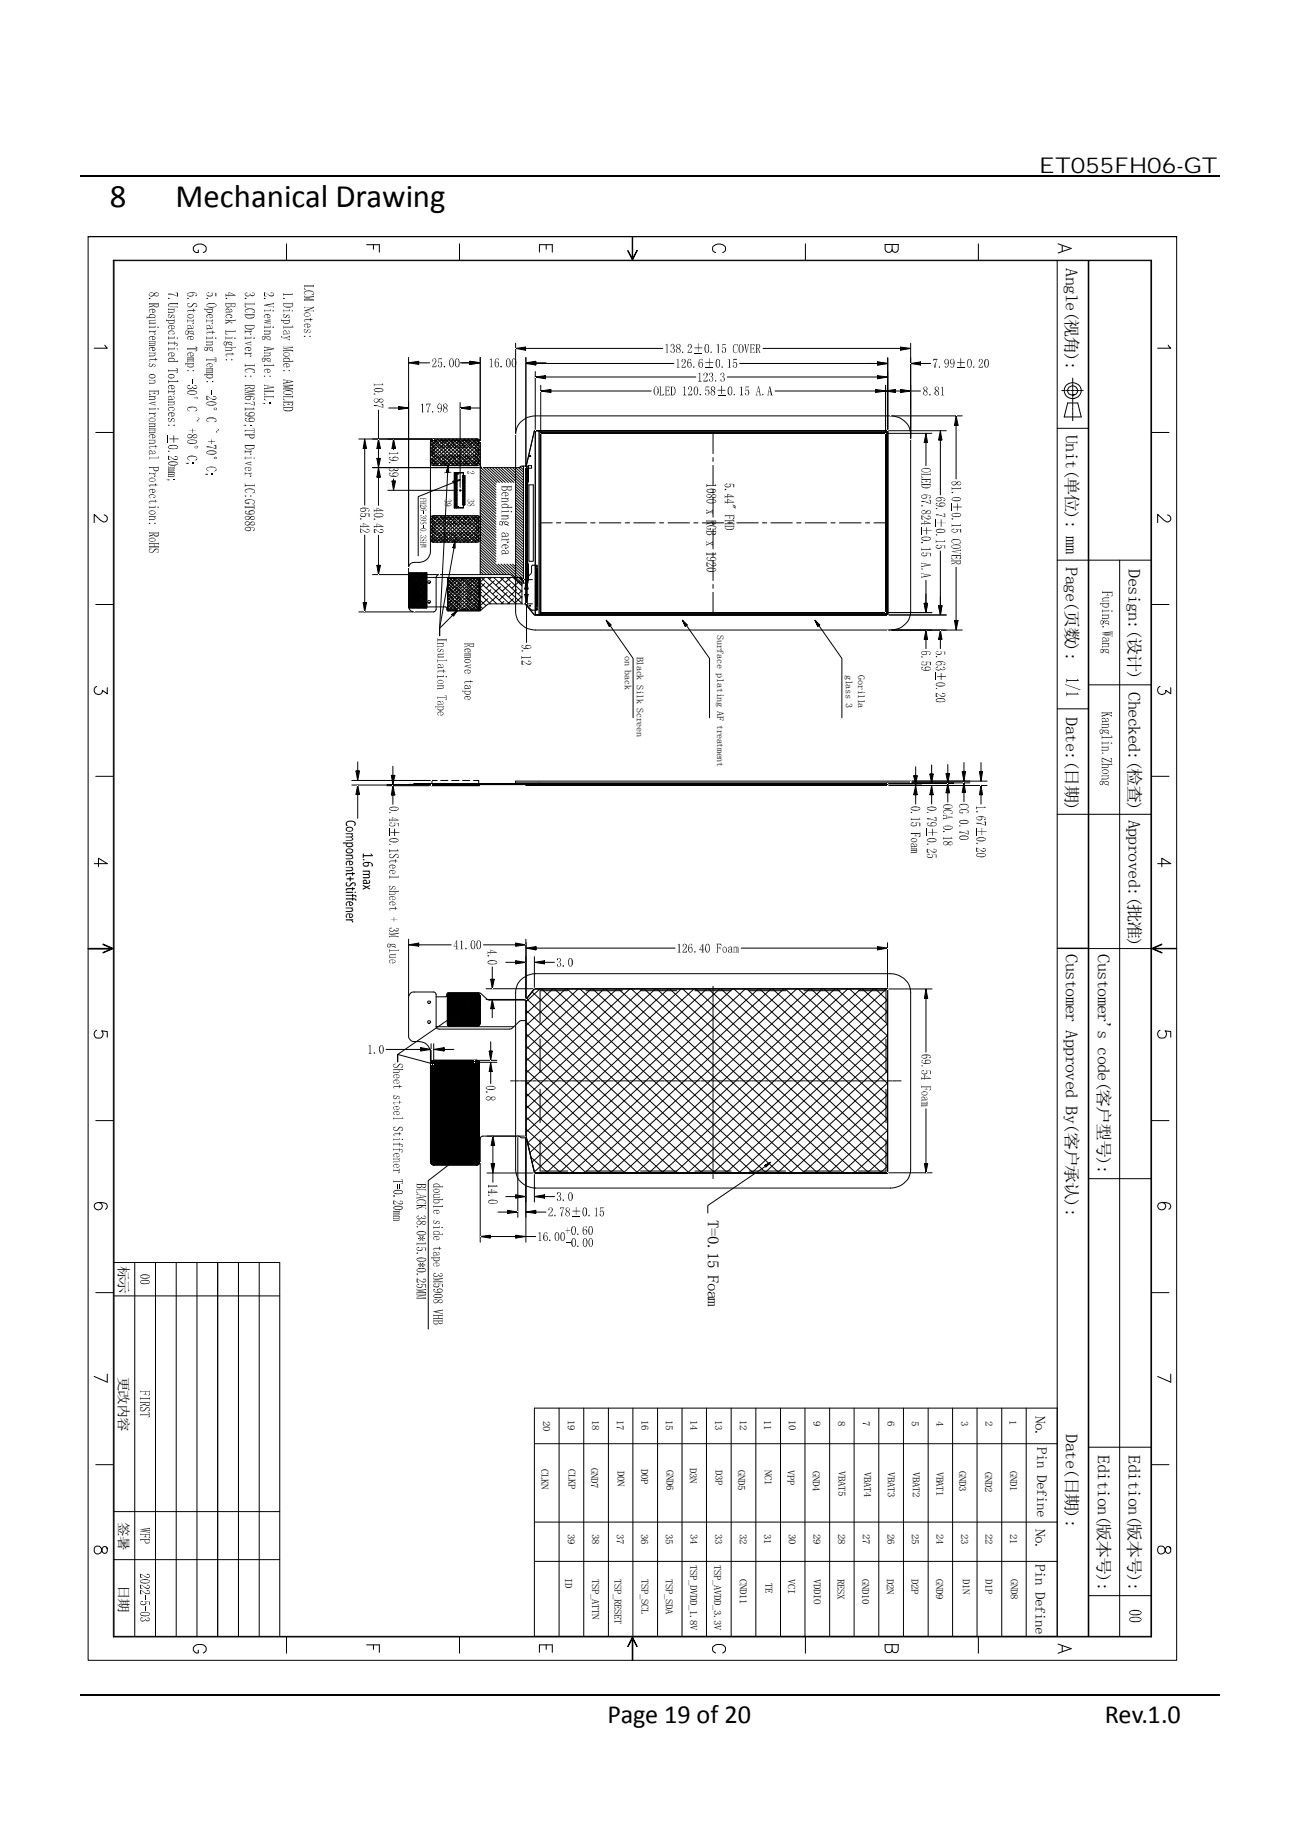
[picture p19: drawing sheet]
<svg xmlns="http://www.w3.org/2000/svg" width="210mm" height="297mm" viewBox="0 0 210 297" stroke-linecap="round" stroke-linejoin="round" font-family="sans-serif">
<defs><g id="words">
<g font-size="5.3">
<text x="17.7" y="33.5">8</text>
<text x="28.4" y="33.5">Mechanical Drawing</text>
</g>
<g font-size="4.2">
<text x="98.1" y="278.3">Page 19 of 20</text>
<text x="178.4" y="278.3">Rev.1.0</text>
</g>
<text font-size="3.5" x="167.9" y="27.9">ET055FH06-GT</text>
<g font-size="2.7">
<text x="172.2" y="43.4" transform="rotate(90 172.2 43.4)">Angle(视角):</text>
<text x="172.2" y="70.3" transform="rotate(90 172.2 70.3)">Unit(单位): mm</text>
<text x="172.2" y="91.7" transform="rotate(90 172.2 91.7)">Page(页数):</text>
<text x="182.3" y="92" transform="rotate(90 182.3 92)">Design:(设计)</text>
<text x="182.3" y="111.8" transform="rotate(90 182.3 111.8)">Checked:(检查)</text>
<text x="172.2" y="115.9" transform="rotate(90 172.2 115.9)">Date:(日期)</text>
<text x="182.3" y="132.5" transform="rotate(90 182.3 132.5)">Approved:(批准)</text>
<text x="172.2" y="154.2" transform="rotate(90 172.2 154.2)">Customer Approved By(客户承认):</text>
<text x="177.3" y="154.2" transform="rotate(90 177.3 154.2)">Customer's code(客户型号):</text>
<text x="172.2" y="231.7" transform="rotate(90 172.2 231.7)">Date(日期):</text>
<text x="177.3" y="235.2" transform="rotate(90 177.3 235.2)">Edition(版本号):</text>
<text x="182.3" y="235.2" transform="rotate(90 182.3 235.2)">Edition(版本号):</text>
</g>
<text font-size="2.5" x="114.3" y="197.2" transform="rotate(90 114.3 197.2)">T=0.15 Foam</text>
<g font-size="2.3">
<text x="167.3" y="228.8" transform="rotate(90 167.3 228.8)">No.</text>
<text x="167.5" y="233.8" transform="rotate(90 167.5 233.8)">Pin Define</text>
<text x="167.3" y="247.1" transform="rotate(90 167.3 247.1)">No.</text>
<text x="167.3" y="252.7" transform="rotate(90 167.3 252.7)">Pin Define</text>
</g>
<g font-size="2.2">
<text x="19.2" y="204.5" transform="rotate(90 19.2 204.5)">标示</text>
<text x="19.2" y="222.5" transform="rotate(90 19.2 222.5)">更改内容</text>
<text x="19.2" y="246" transform="rotate(90 19.2 246)">签暑</text>
<text x="19.2" y="256" transform="rotate(90 19.2 256)">日期</text>
</g>
<g font-size="1.6">
<text x="87.7" y="229.6" transform="rotate(90 87.7 229.6)">20</text>
<text x="91.7" y="229.5" transform="rotate(90 91.7 229.5)">19</text>
<text x="95.6" y="229.5" transform="rotate(90 95.6 229.5)">18</text>
<text x="99.6" y="229.5" transform="rotate(90 99.6 229.5)">17</text>
<text x="103.6" y="229.5" transform="rotate(90 103.6 229.5)">16</text>
<text x="107.6" y="229.5" transform="rotate(90 107.6 229.5)">15</text>
<text x="111.6" y="229.5" transform="rotate(90 111.6 229.5)">14</text>
<text x="115.5" y="229.5" transform="rotate(90 115.5 229.5)">13</text>
<text x="119.5" y="229.5" transform="rotate(90 119.5 229.5)">12</text>
<text x="123.5" y="229.5" transform="rotate(90 123.5 229.5)">11</text>
<text x="127.4" y="229.5" transform="rotate(90 127.4 229.5)">10</text>
<text x="131.4" y="229.7" transform="rotate(90 131.4 229.7)">9</text>
<text x="135.4" y="229.7" transform="rotate(90 135.4 229.7)">8</text>
<text x="139.4" y="229.6" transform="rotate(90 139.4 229.6)">7</text>
<text x="143.4" y="229.6" transform="rotate(90 143.4 229.6)">6</text>
<text x="147.3" y="229.6" transform="rotate(90 147.3 229.6)">5</text>
<text x="151.3" y="229.7" transform="rotate(90 151.3 229.7)">4</text>
<text x="155.3" y="229.6" transform="rotate(90 155.3 229.6)">3</text>
<text x="159.2" y="229.6" transform="rotate(90 159.2 229.6)">2</text>
<text x="163.1" y="229.5" transform="rotate(90 163.1 229.5)">1</text>
<text x="87.4" y="237.4" transform="rotate(90 87.4 237.4)">CLKN</text>
<text x="91.8" y="237.4" transform="rotate(90 91.8 237.4)">CLKP</text>
<text x="95.5" y="237.2" transform="rotate(90 95.5 237.2)">GND7</text>
<text x="99.8" y="237.7" transform="rotate(90 99.8 237.7)">D0N</text>
<text x="103.6" y="237.3" transform="rotate(90 103.6 237.3)">D0P</text>
<text x="107.7" y="237.6" transform="rotate(90 107.7 237.6)">GND6</text>
<text x="111.4" y="237.1" transform="rotate(90 111.4 237.1)">D3N</text>
<text x="115.6" y="237.6" transform="rotate(90 115.6 237.6)">D3P</text>
<text x="119.3" y="237.5" transform="rotate(90 119.3 237.5)">GND5</text>
<text x="123.5" y="237.5" transform="rotate(90 123.5 237.5)">NC1</text>
<text x="127.2" y="237.6" transform="rotate(90 127.2 237.6)">VPP</text>
<text x="131.3" y="237.7" transform="rotate(90 131.3 237.7)">GND4</text>
<text x="135.4" y="237.7" transform="rotate(90 135.4 237.7)">VBAT5</text>
<text x="139.6" y="237.8" transform="rotate(90 139.6 237.8)">VBAT4</text>
<text x="143.4" y="237.8" transform="rotate(90 143.4 237.8)">VBAT3</text>
<text x="147.5" y="237.8" transform="rotate(90 147.5 237.8)">VBAT2</text>
<text x="151.3" y="237.8" transform="rotate(90 151.3 237.8)">VBAT1</text>
<text x="155" y="237.7" transform="rotate(90 155 237.7)">GND3</text>
<text x="159.2" y="237.9" transform="rotate(90 159.2 237.9)">GND2</text>
<text x="163.2" y="237.7" transform="rotate(90 163.2 237.7)">GND1</text>
<text x="91.7" y="247.9" transform="rotate(90 91.7 247.9)">39</text>
<text x="95.6" y="247.9" transform="rotate(90 95.6 247.9)">38</text>
<text x="99.6" y="247.9" transform="rotate(90 99.6 247.9)">37</text>
<text x="103.6" y="247.9" transform="rotate(90 103.6 247.9)">36</text>
<text x="107.6" y="247.9" transform="rotate(90 107.6 247.9)">35</text>
<text x="111.6" y="247.9" transform="rotate(90 111.6 247.9)">34</text>
<text x="115.5" y="247.9" transform="rotate(90 115.5 247.9)">33</text>
<text x="119.5" y="247.9" transform="rotate(90 119.5 247.9)">32</text>
<text x="123.5" y="247.9" transform="rotate(90 123.5 247.9)">31</text>
<text x="127.4" y="247.9" transform="rotate(90 127.4 247.9)">30</text>
<text x="131.4" y="247.9" transform="rotate(90 131.4 247.9)">29</text>
<text x="135.4" y="247.9" transform="rotate(90 135.4 247.9)">28</text>
<text x="139.4" y="247.9" transform="rotate(90 139.4 247.9)">27</text>
<text x="143.3" y="247.9" transform="rotate(90 143.3 247.9)">26</text>
<text x="147.3" y="247.9" transform="rotate(90 147.3 247.9)">25</text>
<text x="151.3" y="247.9" transform="rotate(90 151.3 247.9)">24</text>
<text x="155.2" y="247.9" transform="rotate(90 155.2 247.9)">23</text>
<text x="159.2" y="247.9" transform="rotate(90 159.2 247.9)">22</text>
<text x="163.2" y="247.9" transform="rotate(90 163.2 247.9)">21</text>
<text x="91.3" y="255" transform="rotate(90 91.3 255)">ID</text>
<text x="95.6" y="255.1" transform="rotate(90 95.6 255.1)">TSP_ATTN</text>
<text x="99.3" y="255.1" transform="rotate(90 99.3 255.1)">TSP_RESET</text>
<text x="103.6" y="255.1" transform="rotate(90 103.6 255.1)">TSP_SCL</text>
<text x="107.6" y="255.1" transform="rotate(90 107.6 255.1)">TSP_SDA</text>
<text x="111.5" y="252.8" transform="rotate(90 111.5 252.8)">TSP_DVDD_1.8V</text>
<text x="115.4" y="252.8" transform="rotate(90 115.4 252.8)">TSP_AVDD_3.3V</text>
<text x="119.5" y="255.1" transform="rotate(90 119.5 255.1)">CND11</text>
<text x="123.7" y="255.8" transform="rotate(90 123.7 255.8)">TE</text>
<text x="127.3" y="255.1" transform="rotate(90 127.3 255.1)">VCI</text>
<text x="131.5" y="255.1" transform="rotate(90 131.5 255.1)">VDDIO</text>
<text x="135.3" y="255.1" transform="rotate(90 135.3 255.1)">RESX</text>
<text x="139.3" y="255.1" transform="rotate(90 139.3 255.1)">GND10</text>
<text x="143.3" y="255.1" transform="rotate(90 143.3 255.1)">D2N</text>
<text x="147.2" y="255.1" transform="rotate(90 147.2 255.1)">D2P</text>
<text x="151.2" y="255.1" transform="rotate(90 151.2 255.1)">GND9</text>
<text x="155.5" y="255.1" transform="rotate(90 155.5 255.1)">D1N</text>
<text x="159.2" y="255.1" transform="rotate(90 159.2 255.1)">D1P</text>
<text x="163.3" y="255.1" transform="rotate(90 163.3 255.1)">GND8</text>
</g>
<g font-size="1.5">
<text x="100.9" y="106.1" transform="rotate(90 100.9 106.1)">on back</text>
<text x="102.9" y="106.1" transform="rotate(90 102.9 106.1)">Black Silk Screen</text>
<text x="115.9" y="102.6" transform="rotate(90 115.9 102.6)">Surface plating AF treatment</text>
<text x="136.7" y="109.1" transform="rotate(90 136.7 109.1)">glass 3</text>
<text x="138.6" y="109.1" transform="rotate(90 138.6 109.1)">Gorilla</text>
</g>
</g></defs>
<path d="M13 28.4h184M13 273.9h184" fill="none" stroke="#000" stroke-width=".21"/>
<g fill="#000">
<path d="M24.1 48.2h.2l-.1 .1z" fill-rule="evenodd"/>
<path d="M24.1 52.2h.1v.2z" fill-rule="evenodd"/>
<path d="M24.1 50.9v.2l.2 .2-.2-.1z" fill-rule="evenodd"/>
<path d="M24.1 50.1l.1 .3 .2 .1-.4-.2z" fill-rule="evenodd"/>
<path d="M24.1 54.5l.1 .3 .2 .1-.4-.2z" fill-rule="evenodd"/>
<path d="M24.1 56.3l.1 .3 .2 .1-.3-.1-.1-.2z" fill-rule="evenodd"/>
<path d="M24 58.2l.4 .3z" fill-rule="evenodd"/>
<path d="M24 58.8l.4-.1-.2 .1-.1 .3z" fill-rule="evenodd"/>
<path d="M24.1 49.6l.8-.3v.2l-.8 .2z" fill-rule="evenodd"/>
<path d="M24.1 47.4a.39 .39 0 0 0 .3 .4 .39 .39 0 0 0 .5-.3 .4 .4 0 0 1-.5 .4 .4 .4 0 0 1-.3-.5z" fill-rule="evenodd"/>
<path d="M24.8 53.7l.2 .1v.1z" fill-rule="evenodd"/>
<path d="M24.1 55.7h.9v.1l-.9 .1z" fill-rule="evenodd"/>
<path d="M24.1 57.4v.1h.7l.2-.2v.2l-.8 .1-.1 .1z" fill-rule="evenodd"/>
<path d="M24.6 50v.4l.4-.1v.1l-.4 .1z" fill-rule="evenodd"/>
<path d="M25 51.1l.1 .1-.2 .1z" fill-rule="evenodd"/>
<path d="M24.6 54.4v.5l.4-.3v.3l-.4 .1z" fill-rule="evenodd"/>
<path d="M24.9 55.5l.1-.1 .1 .1z" fill-rule="evenodd"/>
<path d="M24.6 56.2v.4l.4-.2 .1 .1-.3 .2h-.2z" fill-rule="evenodd"/>
<path d="M24.2 50l.2-.1a.46 .46 0 0 1 .5 0 .46 .46 0 0 1 .2 .5l-.1-.3-.4-.1v.5v-.5h-.3l-.2 .3z" fill-rule="evenodd"/>
<path d="M24.1 50.9l.3-.1h.4l.3 .2v.2a.56 .56 0 0 0-1-.1z" fill-rule="evenodd"/>
<path d="M23.7 51.1l.1 .2h1.2l.1 .1-1.4 .1z" fill-rule="evenodd"/>
<path d="M25 53.8l.1 .2-.1 .1-.1-.1z" fill-rule="evenodd"/>
<path d="M24.2 54.4l.2-.1a.46 .46 0 0 1 .5 0 .46 .46 0 0 1 .2 .5l-.2-.3-.3-.1v.6v-.6h-.3l-.2 .3z" fill-rule="evenodd"/>
<path d="M24.9 55.2l.2 .1v.2z" fill-rule="evenodd"/>
<path d="M24.1 55.4l.8 .1 .2 .2-.1 .1v-.2h-.1h-.8z" fill-rule="evenodd"/>
<path d="M24.2 56.2l.4-.1a.41 .41 0 0 1 .5 .4l-.1-.2-.4-.1v.5v-.5h-.3l-.2 .2z" fill-rule="evenodd"/>
<path d="M24.8 57.1l.3 .1-.1 .3v-.3z" fill-rule="evenodd"/>
<path d="M24.1 58.8v.4h.4l.2-.4h.3l.1 .4-.1-.3h-.2a.38 .38 0 0 1-.3 .4 .38 .38 0 0 1-.5-.2z" fill-rule="evenodd"/>
<path d="M24.8 59.3l.2-.1v-.1l.1 .2z" fill-rule="evenodd"/>
<path d="M24.1 51.7h.9l.1-.1 .1 .2h-.8l-.3 .1z" fill-rule="evenodd"/>
<path d="M24.1 51.8l.1 .3 .2 .1h.6l.1-.1 .1 .2h-1l-.2-.4z" fill-rule="evenodd"/>
<path d="M24.1 52.6v.2h.9l.1-.2 .1 .3h-1l-.1 .2z" fill-rule="evenodd"/>
<path d="M24.1 53.3v.2h.9l.1-.2 .1 .4h-1l-.1 .2z" fill-rule="evenodd"/>
<path d="M24.1 55.1h1l.1 .1h-1l-.1 .1z" fill-rule="evenodd"/>
<path d="M24.1 56.9l.1 .1h.8l.1-.1 .1 .2h-1.1v.1z" fill-rule="evenodd"/>
<path d="M24.1 58.1l.9-.1 .1-.2 .3 .3h-.3l-.1 .3v-.3h-.6l-.3 .2z" fill-rule="evenodd"/>
<path d="M24.1 49h1.5v.3v-.1h-.7v.3v-.3h-.8v.1z" fill-rule="evenodd"/>
<path d="M24.9 47.6l.4 .2h.2l.1-.2v.2a.37 .37 0 0 1-.7-.2z" fill-rule="evenodd"/>
<path d="M24.1 47.4l.3-.2 .5 .2a.55 .55 0 0 1 .8 0l-.1 .3-.1-.3h-.4l-.2 .3a.46 .46 0 0 0-.3-.4 .46 .46 0 0 0-.5 .3z" fill-rule="evenodd"/>
<path d="M24.9 49.2a.35 .35 0 0 0 .3 .4 .35 .35 0 0 0 .4-.3l.1-.3-.1 .5-.2 .2-.4-.1-.1-.1z" fill-rule="evenodd"/>
<path d="M25.4 52.8h.2v.1h-.2z" fill-rule="evenodd"/>
<path d="M27.1 48.2l.2-.1 .1 .1-.1 .1z" fill-rule="evenodd"/>
<path d="M27.2 58.3h.1v.2h-.1z" fill-rule="evenodd"/>
<path d="M27.2 51.9v.1l.2-.2z" fill-rule="evenodd"/>
<path d="M27.2 52.7l.2 .5-.2-.3z" fill-rule="evenodd"/>
<path d="M27.2 57.1l.2 .5-.2-.2z" fill-rule="evenodd"/>
<path d="M27.1 50.8h.4l-.3 .3z" fill-rule="evenodd"/>
<path d="M27.2 53.6l.1 .4 .2 .1-.3-.1-.1-.2z" fill-rule="evenodd"/>
<path d="M27.2 50.3l.1 .1 .8-.1v.1l-.9 .2z" fill-rule="evenodd"/>
<path d="M27.2 51.9a.54 .54 0 0 0 .9 .1l.1 .2-.3 .1a.62 .62 0 0 1-.8-.3z" fill-rule="evenodd"/>
<path d="M27.7 52.6v.5h.4l.1-.2-.1 .2-.4 .1z" fill-rule="evenodd"/>
<path d="M27.3 53.5l.1-.1a.55 .55 0 0 1 .8 .4 .55 .55 0 0 0-1 0z" fill-rule="evenodd"/>
<path d="M27.7 57v.5l.5-.2-.1 .2-.4 .1z" fill-rule="evenodd"/>
<path d="M28.1 58.1l.1 .2h-.2z" fill-rule="evenodd"/>
<path d="M27.9 50l.3 .2-.1 .2v-.2z" fill-rule="evenodd"/>
<path d="M27.2 50.9v.4h.2l.4-.4h.3l.1 .4-.1-.3-.3-.1a.37 .37 0 0 1-.2 .5 .37 .37 0 0 1-.5-.3z" fill-rule="evenodd"/>
<path d="M27.9 51.4l.3-.3v.3z" fill-rule="evenodd"/>
<path d="M27.9 51.8l.3 .1v.3l-.1-.3z" fill-rule="evenodd"/>
<path d="M27.3 52.6h.1a.56 .56 0 0 1 .8 .3v.2l-.1-.4-.4-.1v.6v-.6l-.4 .1-.1 .2z" fill-rule="evenodd"/>
<path d="M27.8 54l.3-.1 .1-.2v.3z" fill-rule="evenodd"/>
<path d="M27.3 57h.1a.56 .56 0 0 1 .8 .3v.2l-.1-.4-.4-.1v.6v-.6l-.4 .1-.1 .2z" fill-rule="evenodd"/>
<path d="M27.3 57.9l.1-.1a.56 .56 0 0 1 .8 .3v.2a.53 .53 0 0 0-.5-.4 .53 .53 0 0 0-.5 .2z" fill-rule="evenodd"/>
<path d="M27.2 49.8h1v.2h-.9l-.1 .1z" fill-rule="evenodd"/>
<path d="M26.8 51.6l.1 .1h1.2l.1-.1v.2l-1.4 .1z" fill-rule="evenodd"/>
<path d="M27.2 54.4v.2h.9l.1-.2v.3h-.9l-.1 .2z" fill-rule="evenodd"/>
<path d="M27.2 56.2l.1 .1h.8l.1-.1v.2h-1v.3z" fill-rule="evenodd"/>
<path d="M27.1 47.5a2.06 2.06 0 0 1 1.6 .4z" fill-rule="evenodd"/>
<path d="M28.5 55.8l.2-.1-.1 .2z" fill-rule="evenodd"/>
<path d="M27.2 59.7v.2l1.5-.1v.2h-1.5v.1z" fill-rule="evenodd"/>
<path d="M28.4 47.3h.4v.6l-.2-.1v-.4z" fill-rule="evenodd"/>
<path d="M27.2 49.2l.1 .3h1.5v.2l-.1-.1h-1.4l-.2-.2z" fill-rule="evenodd"/>
<path d="M27.2 49.1l1.6-.2v.3l-.1-.1h-1.2l-.2 .1-.1 .2z" fill-rule="evenodd"/>
<path d="M27.2 55.2v.2h.9l.1-.2v.2h.4l.2 .3-.1 .1-.1-.3h-.4l-.1 .3v-.3h-.8l-.1 .2z" fill-rule="evenodd"/>
<path d="M28.6 56.3l.2 .1-.2 .1z" fill-rule="evenodd"/>
<path d="M27.2 58l.1 .3h.2h1.1l.2-.1v.3h-1.5l-.2-.4z" fill-rule="evenodd"/>
<path d="M30.3 48.2h.2v.1h-.2z" fill-rule="evenodd"/>
<path d="M30.3 49.1h.1l-.1 .3z" fill-rule="evenodd"/>
<path d="M30 53.5v.4l.2 .1 .1-.1 .1-.3v.4h-.4z" fill-rule="evenodd"/>
<path d="M30.3 52.6l.1 .4-.1-.1z" fill-rule="evenodd"/>
<path d="M30.3 53.2l.2 .1z" fill-rule="evenodd"/>
<path d="M30.4 58.8h.1l-.2 .3z" fill-rule="evenodd"/>
<path d="M30.3 59.8h.2v.2h-.2z" fill-rule="evenodd"/>
<path d="M30.2 50.3l.3 .2z" fill-rule="evenodd"/>
<path d="M30.3 54.5l.2 .4h-.2z" fill-rule="evenodd"/>
<path d="M30.3 57.1l.2 .5-.3-.2z" fill-rule="evenodd"/>
<path d="M30.2 49h.5l-.3 .1z" fill-rule="evenodd"/>
<path d="M30.3 52.6h.4a.31 .31 0 0 1 .2 .4l-.1-.3-.2-.1h-.2l-.1 .2z" fill-rule="evenodd"/>
<path d="M30.3 47.4l.3-.1a.4 .4 0 0 1 .6 .1v.2l-.2-.3h-.4l-.3 .3z" fill-rule="evenodd"/>
<path d="M31 51.9l.2 .1v.2z" fill-rule="evenodd"/>
<path d="M30.3 47.4a.46 .46 0 0 0 .4 .4 .46 .46 0 0 0 .5-.4l.1 .2a.56 .56 0 0 1-.6 .3 .56 .56 0 0 1-.5-.3z" fill-rule="evenodd"/>
<path d="M30.3 50.9v.2a.57 .57 0 0 0 1 0 .53 .53 0 0 1-.5 .4 .53 .53 0 0 1-.6-.4z" fill-rule="evenodd"/>
<path d="M30.3 53.1l.6-.1v-.1v.1h.3l.1-.2v.3h-.3h-.6l-.1 .2z" fill-rule="evenodd"/>
<path d="M30.8 54.4v.5l.5-.3-.1 .3-.4 .1z" fill-rule="evenodd"/>
<path d="M30.8 57v.5l.5-.2-.1 .2-.4 .1z" fill-rule="evenodd"/>
<path d="M30.2 58.3l.2 .2h.7l.1-.2 .1 .2-1.1 .1z" fill-rule="evenodd"/>
<path d="M30.3 58.9a.55 .55 0 0 0 .9 .2l.1 .1-.3 .2a.59 .59 0 0 1-.8-.3z" fill-rule="evenodd"/>
<path d="M30.3 50.9l.3-.1h.4l.3 .2v.3a.54 .54 0 0 0-.5-.5 .54 .54 0 0 0-.5 .3z" fill-rule="evenodd"/>
<path d="M31.2 52l.1 .3h-.2z" fill-rule="evenodd"/>
<path d="M31 52.6h.2l.1 .4-.1-.3z" fill-rule="evenodd"/>
<path d="M30.7 53.6l.1 .3h.4l.1-.2v.1a.33 .33 0 0 1-.4 .2 .33 .33 0 0 1-.2-.4z" fill-rule="evenodd"/>
<path d="M30 53.5l.2-.1 .2 .1 .1-.1 .2 .1h.5l.1 .3-.1-.2h-.4l-.1 .1v-.1l-.2-.1-.1 .5v-.4l-.2-.1-.2 .2z" fill-rule="evenodd"/>
<path d="M30.4 54.4l.1-.1a.56 .56 0 0 1 .8 .3v.2l-.1-.3-.4-.1v.6v-.6l-.4 .1-.1 .2z" fill-rule="evenodd"/>
<path d="M30.4 57h.1a.56 .56 0 0 1 .8 .3v.2l-.1-.4-.4-.1v.6v-.6l-.4 .1-.1 .2z" fill-rule="evenodd"/>
<path d="M31.1 58.1l.1-.1 .1 .2z" fill-rule="evenodd"/>
<path d="M31 57.9l.3 .1v.2z" fill-rule="evenodd"/>
<path d="M30.2 58l.9 .1 .2 .2v.2l-.3-.3-.8 .1z" fill-rule="evenodd"/>
<path d="M31 58.8l.3 .1v.3l-.1-.3z" fill-rule="evenodd"/>
<path d="M30.2 51.6l.2 .2h.8l.1-.2v.3h-1l-.1 .2z" fill-rule="evenodd"/>
<path d="M31.2 53.9l.1 .2h-.1z" fill-rule="evenodd"/>
<path d="M30.2 57.7h1.1v.2l-1.1 .1z" fill-rule="evenodd"/>
<path d="M29.9 58.6l.1 .1h1.2l.1-.1v.2h-1.2l-.2 .1z" fill-rule="evenodd"/>
<path d="M31.1 59.8l.3 .1-.3 .1z" fill-rule="evenodd"/>
<path d="M30.3 50.2l.9-.1 .1-.2 .1 .2 .3 .1h-.4l-.1 .2v-.2l-1 .1z" fill-rule="evenodd"/>
<path d="M30.2 56.2l1.6 .1v.2l-1.5-.1-.1 .1z" fill-rule="evenodd"/>
<path d="M31 47.2l.6 .1 .2 .3-.1-.2-.7-.1z" fill-rule="evenodd"/>
<path d="M31.6 47.7l.2-.1v.2l-.1 .1z" fill-rule="evenodd"/>
<path d="M31.8 49.3v.3z" fill-rule="evenodd"/>
<path d="M31.5 49.6l.2-.1 .1 .1z" fill-rule="evenodd"/>
<path d="M30.3 49.2a.37 .37 0 0 0 .3 .4 .37 .37 0 0 0 .4-.3 .42 .42 0 0 1 .5-.3 .42 .42 0 0 1 .3 .5l-.1-.4h-.4a.66 .66 0 0 1-1.1 .4z" fill-rule="evenodd"/>
<path d="M31.5 56l.3 .1v.6l-.1-.5z" fill-rule="evenodd"/>
<path d="M31.8 56.3v.4l-.3 .1 .2-.1z" fill-rule="evenodd"/>
<path d="M33.4 48.2h.2l-.1 .1z" fill-rule="evenodd"/>
<path d="M33 56.2l.1 .3 .2 .1h.1l.1-.3v.4h-.4z" fill-rule="evenodd"/>
<path d="M33.4 52.6l.1 .4-.1-.1z" fill-rule="evenodd"/>
<path d="M33.5 50h.1l-.2 .2z" fill-rule="evenodd"/>
<path d="M33.4 53.2l.2 .1z" fill-rule="evenodd"/>
<path d="M33.4 51l.2 .4-.3-.2z" fill-rule="evenodd"/>
<path d="M33.3 53.8l.3 .2h-.2z" fill-rule="evenodd"/>
<path d="M33.4 58.9l.2 .4-.3-.2z" fill-rule="evenodd"/>
<path d="M33.4 47.4l.3-.2 .1 .1h-.3l-.1 .3z" fill-rule="evenodd"/>
<path d="M33.4 52.6h.5l.1 .4-.1-.3-.3-.1-.2 .2z" fill-rule="evenodd"/>
<path d="M33.4 47.4l.1 .3 .6 .1 .2-.2v.2a.53 .53 0 0 1-.6 .1 .53 .53 0 0 1-.3-.5z" fill-rule="evenodd"/>
<path d="M34.1 51.9l.2 .1v.2z" fill-rule="evenodd"/>
<path d="M34.1 47.3l.3 .1-.1 .4z" fill-rule="evenodd"/>
<path d="M33.4 50.1a.55 .55 0 0 0 .9 .2l.1 .1-.3 .1a.58 .58 0 0 1-.8-.2z" fill-rule="evenodd"/>
<path d="M33.9 50.9v.4l.5-.2v.2l-.5 .1z" fill-rule="evenodd"/>
<path d="M33.4 53.1l.6-.1v-.1v.1h.3l.1-.2v.3h-.3h-.6l-.1 .2z" fill-rule="evenodd"/>
<path d="M33.3 55.6l.2 .1h.6l.2-.1 .1 .1-1.1 .2z" fill-rule="evenodd"/>
<path d="M33.9 58.8v.4h.4l.1-.1v.1l-.5 .2z" fill-rule="evenodd"/>
<path d="M34.1 50l.3 .2v.2z" fill-rule="evenodd"/>
<path d="M33.4 51l.2-.2a.47 .47 0 0 1 .5 0 .47 .47 0 0 1 .3 .5l-.1-.3-.4-.1v.5v-.5h-.3l-.2 .2z" fill-rule="evenodd"/>
<path d="M34.3 52l.1 .3h-.2z" fill-rule="evenodd"/>
<path d="M34.1 52.6h.2l.1 .4-.1-.3z" fill-rule="evenodd"/>
<path d="M34.1 55.3l.3 .2v.2z" fill-rule="evenodd"/>
<path d="M33.7 56.3l.2 .2h.4l.1-.1-.1 .3-.4-.1z" fill-rule="evenodd"/>
<path d="M33 56.2l.3-.1 .2 .1 .6-.1 .2 .1 .1 .3-.3-.3-.3 .2-.1-.2h-.1l-.1 .5-.1-.5h-.3l-.1 .2z" fill-rule="evenodd"/>
<path d="M33.4 58.9l.2-.2a.47 .47 0 0 1 .6 0 .47 .47 0 0 1 .2 .5l-.1-.3-.3-.1h-.1v.6v-.6l-.4 .1-.1 .2z" fill-rule="evenodd"/>
<path d="M34.2 59.9l.1-.1 .1 .1z" fill-rule="evenodd"/>
<path d="M34.1 59.7l.3 .1v.1z" fill-rule="evenodd"/>
<path d="M33 49.8l.1 .1h1.2l.1-.1v.2h-1.2l-.2 .2z" fill-rule="evenodd"/>
<path d="M33.3 51.6l.2 .2h.8l.1-.2v.3h-1l-.1 .2z" fill-rule="evenodd"/>
<path d="M33.3 55.1h1.1v.2h-.9l-.2 .1z" fill-rule="evenodd"/>
<path d="M34.3 56.5l.1 .2-.1 .1z" fill-rule="evenodd"/>
<path d="M33.3 59.5h1.1v.2h-1.1z" fill-rule="evenodd"/>
<path d="M33.3 54.4l.1 .2h.9l.1-.2 .1 .3h-1l-.2 .2z" fill-rule="evenodd"/>
<path d="M33.4 53.7l.9-.1 .1-.2 .1 .2 .3 .1h-.4l-.1 .3v-.3h-.7l-.2 .2z" fill-rule="evenodd"/>
<path d="M33.3 58l.2 .1 1.4-.1v.3l-1.4-.1-.2 .1z" fill-rule="evenodd"/>
<path d="M33.4 49.2v.2a1.26 1.26 0 0 0 1.2 .2l.3-.2v.1a1.66 1.66 0 0 1-1.5 0z" fill-rule="evenodd"/>
<path d="M34.1 47.3h.8v.6h-.1v-.6z" fill-rule="evenodd"/>
<path d="M34.6 57.7l.3 .1v.7l-.1-.6z" fill-rule="evenodd"/>
<path d="M34.9 58v.5h-.3l.2-.1z" fill-rule="evenodd"/>
<path d="M33.4 49.2a1.18 1.18 0 0 1 1.6 .2l-.1 .1a.51 .51 0 0 0-.7-.4l-.6 .1-.2 .2z" fill-rule="evenodd"/>
<path d="M34.8 54.6h.1v.1h-.1z" fill-rule="evenodd"/>
<path d="M36.5 48.2h.2l-.1 .1z" fill-rule="evenodd"/>
<path d="M36.2 55.3v.4h.2h.1l.1-.3v.4h-.4z" fill-rule="evenodd"/>
<path d="M36.5 49.9l.1 .5-.1-.1z" fill-rule="evenodd"/>
<path d="M36.5 50.5l.2 .1z" fill-rule="evenodd"/>
<path d="M36.5 58.1h.2v.1h-.2z" fill-rule="evenodd"/>
<path d="M36.4 57.4l.4 .2-.3-.1z" fill-rule="evenodd"/>
<path d="M36.5 51l.3 .4-.4-.2z" fill-rule="evenodd"/>
<path d="M36.4 53.3l.1 .1a.47 .47 0 0 0 .3 .7l-.4-.1z" fill-rule="evenodd"/>
<path d="M36.5 49.9l.2-.1 .3 .1 .1 .5-.2-.3-.2-.2-.2 .2z" fill-rule="evenodd"/>
<path d="M36.4 52.1h.2l.4-.2 .1 .1-.6 .4z" fill-rule="evenodd"/>
<path d="M36.4 48.9l.1 .5a.44 .44 0 0 0 .8-.1 .43 .43 0 0 1-.4 .4 .43 .43 0 0 1-.5-.3z" fill-rule="evenodd"/>
<path d="M36.4 56.5l.1 .1h.6l.4-.2v.2l-1 .1-.1 .1z" fill-rule="evenodd"/>
<path d="M36.5 50.4h.6v-.1v.1l.3-.1 .1-.1v.2l-1 .1v.1z" fill-rule="evenodd"/>
<path d="M36.5 51l.5-.2 .4 .1 .1 .2a.58 .58 0 0 0-1 0z" fill-rule="evenodd"/>
<path d="M36.8 51.8l.6 .3 .1-.1v.3z" fill-rule="evenodd"/>
<path d="M36.9 55.4l.1 .2 .1 .1 .3-.1 .1-.1-.1 .2a.38 .38 0 0 1-.6-.1z" fill-rule="evenodd"/>
<path d="M37.2 49.9l.3 .1v.4l-.1-.3z" fill-rule="evenodd"/>
<path d="M37.2 51.3l.2-.1 .1-.2-.1 .3-.1 .1z" fill-rule="evenodd"/>
<path d="M36.2 55.2h.2l.2 .1 .1-.1 .2 .1 .2-.1 .3 .1 .1 .2v.1l-.1-.2-.2-.1-.3 .2-.1-.2h-.1l-.1 .5-.1-.5h-.3v.2z" fill-rule="evenodd"/>
<path d="M37.4 55.7l.1 .2-.1-.1z" fill-rule="evenodd"/>
<path d="M37.2 56.2l.3 .1v.3l-.1-.3z" fill-rule="evenodd"/>
<path d="M36.4 54.4l.1 .2h.9l.1-.2 .1 .3h-1l-.2 .2z" fill-rule="evenodd"/>
<path d="M37.4 58.1h.1v.1h-.1z" fill-rule="evenodd"/>
<path d="M36.5 57.2l1-.1v-.1l.4 .3h-.4v.2v-.2h-.8l-.2 .1z" fill-rule="evenodd"/>
<path d="M36.5 49h1.5v.3l-.1-.2h-.5l-.1 .4v-.4l-.8 .1z" fill-rule="evenodd"/>
<path d="M37.4 49.1v.4h.5l.1-.6v.6l-.5 .1-.2-.1z" fill-rule="evenodd"/>
<path d="M36.5 53.4l1.4 .1 .1-.2v.4v-.1l-1.5 .1z" fill-rule="evenodd"/>
<path d="M36.4 47.5l.2 .2h.3l.1-.5 1.1 .6-1.1-.5v.7l-.1-.2h-.3l-.2 .1z" fill-rule="evenodd"/>
<path d="M37 47.3v.4h.8l.3 .1h-1.1z" fill-rule="evenodd"/>
<path d="M37.9 54.6h.1v.1h-.1z" fill-rule="evenodd"/>
<path d="M36.4 51.6l.1 .1h1.5v-.1l.1 .2-1.7 .1z" fill-rule="evenodd"/>
<path d="M36.4 56l.2 .1h1.3l.1-.1 .1 .2-1.7 .1z" fill-rule="evenodd"/>
<path d="M39.5 48.2h.3l-.3 .1z" fill-rule="evenodd"/>
<path d="M39.5 56.3l.3 .4a.36 .36 0 0 1-.3-.4z" fill-rule="evenodd"/>
<path d="M39.5 48.9l.1 .1a.48 .48 0 0 0 .3 .7l-.4-.1z" fill-rule="evenodd"/>
<path d="M39.5 47.4l.4-.2 .1 .1h-.3l-.1 .2z" fill-rule="evenodd"/>
<path d="M39.5 50.1l.2 .3 .3 .2-.3-.1z" fill-rule="evenodd"/>
<path d="M40.3 53.7l.2 .2z" fill-rule="evenodd"/>
<path d="M40.1 56.2v.4l.4-.2-.2 .3h-.2z" fill-rule="evenodd"/>
<path d="M40.3 57.2l.2 .1v.2z" fill-rule="evenodd"/>
<path d="M39.5 55.5l.9 .2 .2-.1v.3z" fill-rule="evenodd"/>
<path d="M39.5 55.5l1.1-.4v.4l-.2-.2z" fill-rule="evenodd"/>
<path d="M40.5 53.8l.1 .2-.1 .1-.1-.1z" fill-rule="evenodd"/>
<path d="M39.5 56.3l.6-.2a.45 .45 0 0 1 .5 .3l-.1 .1v-.2l-.4-.1v.5v-.5h-.3l-.2 .2z" fill-rule="evenodd"/>
<path d="M40.5 57.3l.1 .3h-.2z" fill-rule="evenodd"/>
<path d="M39.5 53.3l.2 .2h.8l.1-.2v.4h-.9l-.2 .2z" fill-rule="evenodd"/>
<path d="M39.5 54.4l.2 .2h.8l.1-.2v.3h-.9l-.2 .2z" fill-rule="evenodd"/>
<path d="M39.5 56.9l.2 .2h.7l.2-.2v.3h-.9l-.2 .2z" fill-rule="evenodd"/>
<path d="M39.5 47.4a.45 .45 0 0 0 .5 .4 .45 .45 0 0 0 .4-.4l.1 .3h.2h.3l.1-.2v.2l-.3 .2-.4-.2a.45 .45 0 0 1-.6 .2 .45 .45 0 0 1-.3-.5z" fill-rule="evenodd"/>
<path d="M39.6 50.8h1.5v.2v-.1l-1.5 .1z" fill-rule="evenodd"/>
<path d="M39.6 52.5h1.5v.3l-.1-.1h-1.4z" fill-rule="evenodd"/>
<path d="M39.6 49l1.4 .1 .1-.2v.4l-.1-.1h-1.4z" fill-rule="evenodd"/>
<path d="M39.5 50.7l.1 .1a.53 .53 0 0 0 .2 .5 .53 .53 0 0 0 .6 .1l.5-.1 .2-.3v-.3a.57 .57 0 0 1-.1 .6 .57 .57 0 0 1-.6 .2 .62 .62 0 0 1-.9-.8z" fill-rule="evenodd"/>
<path d="M39.5 52.5h.1a.53 .53 0 0 0 .2 .6 .53 .53 0 0 0 .6 0h.5a.46 .46 0 0 0 .2-.6 .65 .65 0 0 1-.2 .7 .65 .65 0 0 1-.8 0l-.4-.2z" fill-rule="evenodd"/>
<path d="M39.5 58.8l.2 .2h1.4v-.2v.5l-.1-.2h-1.3l-.2 .2z" fill-rule="evenodd"/>
<path d="M40.7 47.3h.4v.4v-.3z" fill-rule="evenodd"/>
<path d="M39.5 50.1a1.21 1.21 0 0 1 1.7 .1l-.1 .2a.71 .71 0 0 0-1-.4h-.3l-.2 .3z" fill-rule="evenodd"/>
<path d="M40.7 50.5l.3-.1 .1-.1 .1 .2z" fill-rule="evenodd"/>
<path d="M41 54.6h.1v.1h-.1z" fill-rule="evenodd"/>
<path d="M39.5 59.8a1.12 1.12 0 0 1 1.7 .1l-.1 .2a.74 .74 0 0 0-1-.4l-.4 .1-.1 .2z" fill-rule="evenodd"/>
<path d="M42.7 48.2h.2l-.1 .1z" fill-rule="evenodd"/>
<path d="M42.3 54.4l.1 .4 .1 .1 .2-.1 .1-.3v.4h-.4z" fill-rule="evenodd"/>
<path d="M42.3 58l.1 .3 .1 .1 .2-.1 .1-.3v.5h-.4z" fill-rule="evenodd"/>
<path d="M42.7 51l.2 .4-.3-.2z" fill-rule="evenodd"/>
<path d="M42.7 47.2l.1 .1v.5l.3 .1h-.4z" fill-rule="evenodd"/>
<path d="M42.6 51.8l.9 .2z" fill-rule="evenodd"/>
<path d="M43.3 50.9v.4l.3-.2v.2l-.4 .1z" fill-rule="evenodd"/>
<path d="M42.7 53.9h.7l.2-.1v.2l-.9 .1z" fill-rule="evenodd"/>
<path d="M42.7 57.4v.1h.7l.2-.2v.2l-.8 .1-.1 .1z" fill-rule="evenodd"/>
<path d="M42.6 52.1l1 .2 .1-.1v.2z" fill-rule="evenodd"/>
<path d="M42.6 51.8l1-.2 .1-.1v.3z" fill-rule="evenodd"/>
<path d="M42.6 52.1l1.1-.2v.2z" fill-rule="evenodd"/>
<path d="M43.1 54.5l.1 .2h.4v-.1l.1 .1a.33 .33 0 0 1-.4 .1 .33 .33 0 0 1-.2-.3z" fill-rule="evenodd"/>
<path d="M43.1 58l.1 .3h.4v-.2v.3l-.5-.1-.1-.2z" fill-rule="evenodd"/>
<path d="M42.8 50.9l.1-.1a.59 .59 0 0 1 .8 .3l-.1 .2v-.3l-.3-.1-.1 .5v-.5h-.3l-.2 .2z" fill-rule="evenodd"/>
<path d="M43.4 53.5l.3 .2-.1 .3z" fill-rule="evenodd"/>
<path d="M42.4 54.4l.1-.1 .3 .1 .1-.1 .2 .1 .3-.1 .2 .1 .1 .2v.1l-.1-.2h-.4l-.1 .1v-.1l-.2-.1-.1 .5v-.4l-.1-.1h-.3v.2z" fill-rule="evenodd"/>
<path d="M43.6 54.8l.1 .1-.1 .1z" fill-rule="evenodd"/>
<path d="M43.4 57.1l.3 .1-.1 .3z" fill-rule="evenodd"/>
<path d="M42.4 57.9l.1-.1 .3 .2 .1-.1 .2 .1 .5-.1 .1 .2v.1l-.1-.2h-.2h-.2l-.1 .1-.1-.2-.2 .6v-.5l-.3-.1-.1 .2z" fill-rule="evenodd"/>
<path d="M43.6 58.3l.1 .2h-.1z" fill-rule="evenodd"/>
<path d="M42.8 59.7l.1-.1a.59 .59 0 0 1 .8 .3l-.1 .2v-.3l-.3-.1-.1 .6v-.6h-.3l-.2 .3z" fill-rule="evenodd"/>
<path d="M42.7 49.9l.1 .3h.8l.1-.3v.4h-.9l-.1 .2z" fill-rule="evenodd"/>
<path d="M42.7 52.6v.2h.9l.1-.2v.3h-.9l-.1 .2z" fill-rule="evenodd"/>
<path d="M42.7 53.3v.1h.9l.1-.1v.2h-.9l-.1 .2z" fill-rule="evenodd"/>
<path d="M42.7 56.9l.1 .1h.8l.1-.1v.2h-1v.1z" fill-rule="evenodd"/>
<path d="M42.8 47.2l.2 .1a1.14 1.14 0 0 0 1.1 .4l.1-.1v.1a.8 .8 0 0 1-1.2-.3z" fill-rule="evenodd"/>
<path d="M42.7 49.3l1.5-.4v.3l-.1-.1-1.1 .3z" fill-rule="evenodd"/>
<path d="M42.7 49.3l1.3 .3 .2-.1v.2v-.1z" fill-rule="evenodd"/>
<path d="M42.7 56l1.5 .3-.9-.1v.3v-.3h-.6z" fill-rule="evenodd"/>
<path d="M43.7 47.3h.5v.4v-.3h-.5z" fill-rule="evenodd"/>
<path d="M44 50.2h.3l-.3 .1z" fill-rule="evenodd"/>
<path d="M44 52.8l.3 .1h-.3z" fill-rule="evenodd"/>
<path d="M42.7 56.5v.1l.6-.1v-.3v.3l.9-.2 .1 .1-1.6 .4z" fill-rule="evenodd"/>
<path d="M42.7 58.8v.2h1.5v-.2l.1 .3h-1.5l-.1 .2z" fill-rule="evenodd"/>
<path d="M45.5 54.3v.2z" fill-rule="evenodd"/>
<path d="M45.8 48.2h.2l-.1 .1z" fill-rule="evenodd"/>
<path d="M45.8 53.5l.1 .4-.1-.1z" fill-rule="evenodd"/>
<path d="M45.8 58.3h.1v.2z" fill-rule="evenodd"/>
<path d="M45.8 51.9l.2-.1-.2 .2z" fill-rule="evenodd"/>
<path d="M45.8 54l.2 .1z" fill-rule="evenodd"/>
<path d="M45.8 59.8l.2 .1-.2 .1z" fill-rule="evenodd"/>
<path d="M45.8 58.9l.1 .3 .1 .1-.3-.2z" fill-rule="evenodd"/>
<path d="M45.7 50.8h.4l-.3 .3z" fill-rule="evenodd"/>
<path d="M45.8 53.4h.4l.2 .4v.1l-.2-.3-.2-.1-.2 .2z" fill-rule="evenodd"/>
<path d="M45.8 51.9a.58 .58 0 0 0 .9 .1l.1 .2a.58 .58 0 0 1-.6 .2 .58 .58 0 0 1-.4-.5z" fill-rule="evenodd"/>
<path d="M45.8 54l.6-.1v-.1v.1h.3l.1-.2v.2l-.2 .1h-.7l-.1 .1z" fill-rule="evenodd"/>
<path d="M45.8 57.1v.2a.57 .57 0 0 0 1 0 .55 .55 0 0 1-.6 .3 .55 .55 0 0 1-.5-.3z" fill-rule="evenodd"/>
<path d="M46.7 58.1l.1 .2h-.2z" fill-rule="evenodd"/>
<path d="M46.3 58.8v.4h.3l.2-.1v.1l-.6 .2z" fill-rule="evenodd"/>
<path d="M45.8 50.9v.4h.3l.1-.2a.32 .32 0 0 1 .5-.2l.1 .4-.1-.3-.3-.1a.36 .36 0 0 1-.2 .5 .36 .36 0 0 1-.5-.3z" fill-rule="evenodd"/>
<path d="M46.5 51.4l.3-.3v.3z" fill-rule="evenodd"/>
<path d="M46.5 51.8l.3 .1v.3z" fill-rule="evenodd"/>
<path d="M46.5 53.4l.2 .1 .1 .4-.1-.4z" fill-rule="evenodd"/>
<path d="M45.8 54.6l1-.3v.3l-.2-.1z" fill-rule="evenodd"/>
<path d="M45.4 54.3l.1 .2 1.3 .2v.3l-1.3-.4z" fill-rule="evenodd"/>
<path d="M45.8 57.1a.55 .55 0 0 1 .6-.2 .55 .55 0 0 1 .4 .5 .53 .53 0 0 0-.5-.4 .53 .53 0 0 0-.5 .3z" fill-rule="evenodd"/>
<path d="M45.9 57.9l.1-.1a.56 .56 0 0 1 .8 .3v.2a.56 .56 0 0 0-.5-.4 .56 .56 0 0 0-.5 .2z" fill-rule="evenodd"/>
<path d="M45.9 58.8l.1-.1a.47 .47 0 0 1 .6 0 .47 .47 0 0 1 .2 .5l-.2-.3-.3-.1-.1 .6v-.6l-.3 .1-.1 .2z" fill-rule="evenodd"/>
<path d="M45.8 49.9l.1 .3h.8l.1-.3v.4h-.9l-.1 .2z" fill-rule="evenodd"/>
<path d="M45.4 51.6l.1 .1h1.2l.1-.1v.2l-1.4 .1z" fill-rule="evenodd"/>
<path d="M46.6 59.8h.2v.2h-.2z" fill-rule="evenodd"/>
<path d="M45.8 56.5l.1 .1h1.2l.1 .1h-1.3l-.1 .1z" fill-rule="evenodd"/>
<path d="M45.8 56l1.4 .1h-1.3l-.1 .1z" fill-rule="evenodd"/>
<path d="M45.8 49h1.5v.2l-.1-.1h-1.3l-.1 .1z" fill-rule="evenodd"/>
<path d="M45.8 47.3l.2 .2h1.1l.1-.2 .1 .3h-1.3l-.2 .2z" fill-rule="evenodd"/>
<path d="M45.8 48.9v.1a.54 .54 0 0 0 .2 .5 .54 .54 0 0 0 .6 .1 .54 .54 0 0 0 .6-.2l.1-.5a.54 .54 0 0 1-.1 .7 .54 .54 0 0 1-.6 .1h-.3l-.5-.2z" fill-rule="evenodd"/>
<path d="M47.2 50.2h.1v.1h-.1z" fill-rule="evenodd"/>
<path d="M45.8 56.3l1.3-.2 .2-.1v.2z" fill-rule="evenodd"/>
<path d="M45.8 56.3l1.5 .3v.2l-.2-.2z" fill-rule="evenodd"/>
<path d="M45.8 52.6v.2h1.5v-.2l.1 .3h-1.5l-.1 .3z" fill-rule="evenodd"/>
<path d="M45.8 58l.1 .3h.2h1.1l.1-.1 .1 .3h-1.5l-.2-.4z" fill-rule="evenodd"/>
<path d="M49.1 54.3l.3 .1h-.3z" fill-rule="evenodd"/>
<path d="M49.1 51.8l.3 .2z" fill-rule="evenodd"/>
<path d="M49.1 52.5l.3 .4-.2-.1-.1-.2z" fill-rule="evenodd"/>
<path d="M49.1 53.2h.3l-.2 .1-.1 .2z" fill-rule="evenodd"/>
<path d="M49.1 46a.52 .52 0 0 0 .4 .8l-.4-.1z" fill-rule="evenodd"/>
<path d="M49.1 47.2l.1 .3 .3 .2-.3-.1-.1-.3z" fill-rule="evenodd"/>
<path d="M49.1 50.7v.1a.62 .62 0 0 0 1 0 .5 .5 0 0 1-.7 .3l-.3-.1z" fill-rule="evenodd"/>
<path d="M49.7 52.4v.4h.2l.2-.2v.2l-.5 .1z" fill-rule="evenodd"/>
<path d="M49.1 50.7a.55 .55 0 0 1 .7-.2 .55 .55 0 0 1 .3 .5 .53 .53 0 0 0-.4-.4 .53 .53 0 0 0-.6 .2z" fill-rule="evenodd"/>
<path d="M49.2 52.4l.2-.1a.62 .62 0 0 1 .8 .3l-.1 .2-.1-.3-.3-.1-.1 .5v-.5l-.3 .1-.2 .1z" fill-rule="evenodd"/>
<path d="M49.1 53.3l.1 .4h.1l.3-.4h.5v.4v-.4h-.3l-.3 .5-.3-.1-.1-.2z" fill-rule="evenodd"/>
<path d="M49.8 53.7h.3v-.2l.1 .3z" fill-rule="evenodd"/>
<path d="M50 54.3h.2v.1h-.2z" fill-rule="evenodd"/>
<path d="M49.2 51.6h.9l.1-.2v.2l.3 .1h-.3l-.1 .3v-.3l-1 .1z" fill-rule="evenodd"/>
<path d="M49.1 48.3l.1 .1h1.2l.2 .1-1.5 .1z" fill-rule="evenodd"/>
<path d="M49.1 47.8l.1 .1h1.4l-1.5 .1z" fill-rule="evenodd"/>
<path d="M49.1 49.5l.1 .1h1.4l-1.4 .1-.1 .1z" fill-rule="evenodd"/>
<path d="M49.1 46.1h1.5l.1-.1v.4l-.1-.1h-1.5z" fill-rule="evenodd"/>
<path d="M49.2 47.1a1.12 1.12 0 0 1 1.5 .2v.3a.54 .54 0 0 0-.8-.5h-.5l-.3 .2z" fill-rule="evenodd"/>
<path d="M50.3 47.7l.4-.4v.3z" fill-rule="evenodd"/>
<path d="M49.1 48.1l1.6-.3v.2z" fill-rule="evenodd"/>
<path d="M49.1 48.1l1.6 .3v.2l-.3-.2z" fill-rule="evenodd"/>
<path d="M49.1 50.2l1.6-.7v.2l-1.2 .5z" fill-rule="evenodd"/>
<path d="M49.1 50.2h1.5l.1-.1v.3l-.1-.1z" fill-rule="evenodd"/>
<path d="M24.1 72.8l.1 .5-.1-.1z" fill-rule="evenodd"/>
<path d="M24.1 73.5h.2z" fill-rule="evenodd"/>
<path d="M24.1 70.3l.1 .4 .2 .1-.3-.1-.1-.2z" fill-rule="evenodd"/>
<path d="M24 72.4l.4 .2-.3-.1z" fill-rule="evenodd"/>
<path d="M24 78.5l.4 .2z" fill-rule="evenodd"/>
<path d="M24.1 79.2l.1 .3 .2 .1-.3-.1-.1-.2z" fill-rule="evenodd"/>
<path d="M24.1 63a.52 .52 0 0 0 .3 .8l-.3-.1z" fill-rule="evenodd"/>
<path d="M24.1 72.8h.4l.2 .4v.1l-.1-.3-.3-.1-.2 .2z" fill-rule="evenodd"/>
<path d="M24.1 61.8v.1h.7l.2-.2v.2l-.9 .1v.1z" fill-rule="evenodd"/>
<path d="M24.1 64.4l.7 .1 .2-.1v.2h-.8l-.1 .1z" fill-rule="evenodd"/>
<path d="M24.8 66.9l.2 .1v.2z" fill-rule="evenodd"/>
<path d="M24.1 68.8l.7 .1 .2-.1v.2h-.8l-.1 .1z" fill-rule="evenodd"/>
<path d="M24.1 69.8h.9v.2l-.9 .1z" fill-rule="evenodd"/>
<path d="M24.1 71.5l.1 .1h.6l.2-.2v.2l-.9 .1v.1z" fill-rule="evenodd"/>
<path d="M24.8 76.5l.2 .4z" fill-rule="evenodd"/>
<path d="M24.1 60.6v.2a.58 .58 0 0 0 .9 0 .44 .44 0 0 1-.6 .3l-.3-.2z" fill-rule="evenodd"/>
<path d="M24 65.2l.9 .2 .2-.1v.3z" fill-rule="evenodd"/>
<path d="M24 65.2l1.1-.4v.3z" fill-rule="evenodd"/>
<path d="M24.1 67.7a.49 .49 0 0 0 .4 .4 .49 .49 0 0 0 .5-.3 .42 .42 0 0 1-.2 .4 .42 .42 0 0 1-.4 0l-.3-.2z" fill-rule="evenodd"/>
<path d="M24.9 69.6l.1-.1 .1 .1z" fill-rule="evenodd"/>
<path d="M24.6 70.3v.4l.4-.2v.2l-.4 .1z" fill-rule="evenodd"/>
<path d="M24.1 73.3h.6v-.1l.2 .1 .1-.2 .1 .2-1 .2z" fill-rule="evenodd"/>
<path d="M24.1 77.4v.1a.58 .58 0 0 0 .9 0 .39 .39 0 0 1-.4 .4l-.5-.2z" fill-rule="evenodd"/>
<path d="M24.6 79.1v.4h.3l.1-.2v.2l-.4 .2z" fill-rule="evenodd"/>
<path d="M24.1 60.6a.54 .54 0 0 1 .6-.2 .54 .54 0 0 1 .4 .6 .54 .54 0 0 0-.5-.5 .54 .54 0 0 0-.5 .3z" fill-rule="evenodd"/>
<path d="M24.8 61.5l.3 .1-.1 .3v-.3z" fill-rule="evenodd"/>
<path d="M24.8 64.1l.3 .2-.1 .2z" fill-rule="evenodd"/>
<path d="M25 67l.1 .3h-.2z" fill-rule="evenodd"/>
<path d="M24.1 67.7a.54 .54 0 0 1 .6-.2 .54 .54 0 0 1 .4 .5 .52 .52 0 0 0-.4-.4 .52 .52 0 0 0-.6 .2z" fill-rule="evenodd"/>
<path d="M24.8 68.5l.3 .2-.1 .2z" fill-rule="evenodd"/>
<path d="M24.9 69.4h.2v.2z" fill-rule="evenodd"/>
<path d="M24.1 69.5l.1 .1h.7l.2 .2-.1 .2v-.3l-.1-.1-.8 .1z" fill-rule="evenodd"/>
<path d="M24.1 70.3a.55 .55 0 0 1 .6-.1 .55 .55 0 0 1 .4 .5l-.1-.4h-.4v.5v-.5h-.4l-.1 .2z" fill-rule="evenodd"/>
<path d="M24.8 71.2l.3 .1-.1 .3z" fill-rule="evenodd"/>
<path d="M24.8 72.8h.1a.34 .34 0 0 1 .2 .5l-.1-.3z" fill-rule="evenodd"/>
<path d="M25 76.7l.1 .3h-.2z" fill-rule="evenodd"/>
<path d="M24.1 77.4a.54 .54 0 0 1 .6-.2 .54 .54 0 0 1 .4 .5 .52 .52 0 0 0-.4-.4 .52 .52 0 0 0-.6 .2z" fill-rule="evenodd"/>
<path d="M24.2 79.1l.2-.1a.46 .46 0 0 1 .5 0 .46 .46 0 0 1 .2 .5l-.2-.3-.3-.1v.6v-.6l-.4 .1-.1 .1z" fill-rule="evenodd"/>
<path d="M24.1 61.3l.1 .1h.8l.1-.1 .1 .2h-1l-.1 .1z" fill-rule="evenodd"/>
<path d="M24.1 63.9v.1h.9l.1-.1 .1 .2h-1l-.1 .1z" fill-rule="evenodd"/>
<path d="M24.1 65.9l.1 .1h.8l.1-.1 .1 .2h-1.1v.3z" fill-rule="evenodd"/>
<path d="M24.1 66.6l.1 .2h.8l.1-.2 .1 .3h-1.1v.2z" fill-rule="evenodd"/>
<path d="M24.1 68.3v.1h.9l.1-.1 .1 .2h-1.1v.1z" fill-rule="evenodd"/>
<path d="M24.1 69.2h1l.1 .2h-1.1z" fill-rule="evenodd"/>
<path d="M24.1 71h1l.1 .2h-1l-.1 .1z" fill-rule="evenodd"/>
<path d="M24.1 76.3l.1 .2h.8l.1-.2 .1 .2h-1l-.1 .3z" fill-rule="evenodd"/>
<path d="M24.9 63.2l.1 .4h.2h-.6h.2z" fill-rule="evenodd"/>
<path d="M24.1 72.2l.9-.1 .1-.2 .1 .2 .2 .1h-.3l-.1 .3v-.3h-.6l-.3 .2z" fill-rule="evenodd"/>
<path d="M24.1 78.3h.9l.1-.2 .3 .3h-.3l-.1 .3v-.3l-1 .1z" fill-rule="evenodd"/>
<path d="M24.1 63.1h1.5v.4l-.1-.3h-.6v.3v-.3l-.8 .1z" fill-rule="evenodd"/>
<path d="M24.1 75.4v.1l1.5-.1v.3v-.1h-.7l-.1 .3v-.3h-.7v.1z" fill-rule="evenodd"/>
<path d="M25.6 63l.1 .7-.4 .1 .3-.3z" fill-rule="evenodd"/>
<path d="M25.4 66h.2v.1h-.2z" fill-rule="evenodd"/>
<path d="M24.9 75.6a.38 .38 0 0 0 .2 .4 .38 .38 0 0 0 .5-.2l.1-.4-.1 .7h-.6l-.2-.2z" fill-rule="evenodd"/>
<path d="M24.1 73.8v.2h1.5l.1-.2v.2h-1.5l-.1 .3z" fill-rule="evenodd"/>
<path d="M27.1 72.9l.2-.1 .1 .1-.1 .1z" fill-rule="evenodd"/>
<path d="M27.1 70.3h.1v1.2h-.1z" fill-rule="evenodd"/>
<path d="M27.2 64.1l.1 .4-.2-.3z" fill-rule="evenodd"/>
<path d="M27.2 64.6l.2 .1z" fill-rule="evenodd"/>
<path d="M26.9 77.5h.5v.1z" fill-rule="evenodd"/>
<path d="M27.1 68.7l.2-.1 .1 .1-.1 .1z" fill-rule="evenodd"/>
<path d="M27.2 62.4l.2 .5-.2-.3z" fill-rule="evenodd"/>
<path d="M27.2 66.8l.2 .5-.2-.2z" fill-rule="evenodd"/>
<path d="M27.2 65.9l.1 .4 .2 .1-.3-.1-.1-.2z" fill-rule="evenodd"/>
<path d="M27.1 67.6h.4l-.3 .3z" fill-rule="evenodd"/>
<path d="M27.2 73.7h.1l.1 .6h.2h-.4z" fill-rule="evenodd"/>
<path d="M27.2 64h.4l.2 .5-.1-.3-.3-.1-.2 .1z" fill-rule="evenodd"/>
<path d="M27.9 63.4l.2 .1v.1z" fill-rule="evenodd"/>
<path d="M27.2 65.3l.1 .1h.6l.2-.1v.1l-.8 .1-.1 .1z" fill-rule="evenodd"/>
<path d="M27.2 76h.9v.1l-.9 .1z" fill-rule="evenodd"/>
<path d="M27.2 76.9h.9v.1l-.9 .1z" fill-rule="evenodd"/>
<path d="M27.2 60.6a.35 .35 0 0 0 .5 .4h.2l.3-.2a.55 .55 0 0 1-.6 .4 .55 .55 0 0 1-.5-.4z" fill-rule="evenodd"/>
<path d="M27.7 62.3v.5h.4l.1-.2-.1 .2-.4 .1z" fill-rule="evenodd"/>
<path d="M27.2 64.5h.6v-.1l.2 .1 .2-.2-.2 .3h-.7l-.1 .1z" fill-rule="evenodd"/>
<path d="M27.3 65.9l.6-.1 .3 .2v.1a.57 .57 0 0 0-1 0z" fill-rule="evenodd"/>
<path d="M27.7 66.7v.5l.5-.2v.1l-.3 .2h-.2z" fill-rule="evenodd"/>
<path d="M28 75.7h.1l.1 .1z" fill-rule="evenodd"/>
<path d="M28 76.6l.1-.1 .1 .2h-.1z" fill-rule="evenodd"/>
<path d="M27.2 60.6a.54 .54 0 0 1 .6-.2 .54 .54 0 0 1 .4 .6 .54 .54 0 0 0-.5-.5 .54 .54 0 0 0-.5 .3z" fill-rule="evenodd"/>
<path d="M27.3 62.3l.1-.1a.49 .49 0 0 1 .6 .1 .49 .49 0 0 1 .2 .5l-.1-.4-.4-.1v.6v-.6l-.4 .1-.1 .2z" fill-rule="evenodd"/>
<path d="M28.1 63.5l.1 .2-.2 .1z" fill-rule="evenodd"/>
<path d="M27.9 64l.2 .1 .1 .3-.1-.3z" fill-rule="evenodd"/>
<path d="M27.9 65l.3 .2-.1 .2v-.2z" fill-rule="evenodd"/>
<path d="M27.8 66.3l.3-.1 .1-.2v.3z" fill-rule="evenodd"/>
<path d="M27.3 66.7l.1-.1a.54 .54 0 0 1 .8 .4v.1l-.1-.3-.4-.1v.6v-.6l-.4 .1-.1 .2z" fill-rule="evenodd"/>
<path d="M27.2 67.7v.3l.2 .1 .2-.1 .2-.4h.3l.1 .4-.1-.3h-.3a.37 .37 0 0 1-.2 .4 .37 .37 0 0 1-.5-.2z" fill-rule="evenodd"/>
<path d="M27.9 68.1l.3-.2v.2z" fill-rule="evenodd"/>
<path d="M28 75.5l.2 .1v.2l-.1-.2z" fill-rule="evenodd"/>
<path d="M27.2 75.7h.8l.2 .3-.1 .1v-.2l-.1-.1-.8 .1z" fill-rule="evenodd"/>
<path d="M28 76.4l.2 .1v.2l-.1-.3z" fill-rule="evenodd"/>
<path d="M27.2 76.5l.8 .1 .2 .3-.1 .1v-.2l-.1-.1-.8 .1z" fill-rule="evenodd"/>
<path d="M28 77.5h.2v.1h-.2z" fill-rule="evenodd"/>
<path d="M27.2 63v.2h.9l.1-.2v.4h-.9l-.1 .2z" fill-rule="evenodd"/>
<path d="M27.2 64.8v.1h.9l.1-.1v.2h-.9l-.1 .1z" fill-rule="evenodd"/>
<path d="M28 68.6l.2 .1-.1 .1z" fill-rule="evenodd"/>
<path d="M27.2 75.3l.1 .2h.8l.1-.2v.2l-1 .1z" fill-rule="evenodd"/>
<path d="M27.2 76.3h1v.1l-1 .1z" fill-rule="evenodd"/>
<path d="M27.2 72.1v.1a1.2 1.2 0 0 0 1.5 0v.2a1.6 1.6 0 0 1-1.5 0z" fill-rule="evenodd"/>
<path d="M27.3 73.7l.1 .1a.94 .94 0 0 0 1.3 .2v.2a.88 .88 0 0 1-1.2-.3z" fill-rule="evenodd"/>
<path d="M27.2 74.8a.97 .97 0 0 0 1.3 .3l.2-.2v.1a1.3 1.3 0 0 1-1.6-.1z" fill-rule="evenodd"/>
<path d="M28.4 59.5l.4 .1v.6l-.2-.5z" fill-rule="evenodd"/>
<path d="M28.7 59.8l.1 .4-.4 .1 .2-.1z" fill-rule="evenodd"/>
<path d="M27.2 72.1a1.48 1.48 0 0 1 1.5 0v.3a.56 .56 0 0 0-.7-.4l-.6 .1-.2 .1z" fill-rule="evenodd"/>
<path d="M28.2 73.7l.4 .1 .2 .1-.1 .3-.1-.3-.4-.1z" fill-rule="evenodd"/>
<path d="M27.2 74.8a1.24 1.24 0 0 1 1.6 .1l-.1 .1v-.1a1.36 1.36 0 0 0-1.5 0z" fill-rule="evenodd"/>
<path d="M27.2 61.4l.1 .2h1.3l.2-.2v.3h-1.6v.2z" fill-rule="evenodd"/>
<path d="M27.4 70.9h.6v-.6h.1v.6h.8v.1h-.8v.5h-.1v-.5h-.6z" fill-rule="evenodd"/>
<path d="M30 74.8h.5v.2z" fill-rule="evenodd"/>
<path d="M30.3 62.3l.2-.1 .2 .1h-.3l-.1 .2z" fill-rule="evenodd"/>
<path d="M30.3 65.9l.1 .4 .3 .2-.5-.3z" fill-rule="evenodd"/>
<path d="M30.3 73.9l.1 .3 .3 .2-.3-.1z" fill-rule="evenodd"/>
<path d="M31 61.3l.1 .8z" fill-rule="evenodd"/>
<path d="M30.3 70.3v.2a.4 .4 0 0 0 .4 .2 .4 .4 0 0 0 .3-.3 .39 .39 0 0 1-.4 .4 .39 .39 0 0 1-.3-.5z" fill-rule="evenodd"/>
<path d="M31.1 74.8h.2v.2h-.2z" fill-rule="evenodd"/>
<path d="M30.5 69.6h.5l.1-.4v.4h.6h-.6l-.1 .4v-.4z" fill-rule="evenodd"/>
<path d="M30.3 62.4l.1 .3a.46 .46 0 0 0 .7-.3l.3 .3h.3l.1-.2v.2l-.3 .2-.2-.1-.2-.2a.44 .44 0 0 1-.5 .3 .44 .44 0 0 1-.3-.5z" fill-rule="evenodd"/>
<path d="M30.3 63.3a.57 .57 0 0 0 .7 .4l.6-.1 .2-.1v.1a1.74 1.74 0 0 1-1.5 0z" fill-rule="evenodd"/>
<path d="M31.1 70.6a.41 .41 0 0 0 .7-.1v.2l-.3 .1z" fill-rule="evenodd"/>
<path d="M30.3 71.2v.2a1.2 1.2 0 0 0 1.5 0v.1a1.14 1.14 0 0 1-1.6-.1z" fill-rule="evenodd"/>
<path d="M31.4 62.3l.2-.1 .2 .1v.4v-.3z" fill-rule="evenodd"/>
<path d="M30.3 63.3a1.48 1.48 0 0 1 1.5 0v.3a.58 .58 0 0 0-.8-.4h-.4l-.3 .3z" fill-rule="evenodd"/>
<path d="M30.3 65.9a1.24 1.24 0 0 1 1.5 .2v.2v-.2a1.31 1.31 0 0 0-1.4-.1l-.1 .1z" fill-rule="evenodd"/>
<path d="M31.5 66.4l.2-.1 .1-.2v.3z" fill-rule="evenodd"/>
<path d="M30.4 70.2l.2-.1 .5 .2 .4-.1h.2l.1 .2v.3a.35 .35 0 0 0-.3-.4 .35 .35 0 0 0-.4 .3 .44 .44 0 0 0-.3-.4 .44 .44 0 0 0-.5 .3z" fill-rule="evenodd"/>
<path d="M30.3 71.2a1.48 1.48 0 0 1 1.5 0v.3a.98 .98 0 0 0-1.3-.3l-.2 .2z" fill-rule="evenodd"/>
<path d="M30.4 73.8a1.14 1.14 0 0 1 1.4 .2v.3a.55 .55 0 0 0-.8-.5h-.5l-.2 .2z" fill-rule="evenodd"/>
<path d="M31.5 74.4l.3-.4v.3z" fill-rule="evenodd"/>
<path d="M31.5 64.2h.3l.2 .2-.3-.2h-.1l-.1 .2z" fill-rule="evenodd"/>
<path d="M31.5 64.3v.1h.3l.1-.1 .1 .1-.3 .1z" fill-rule="evenodd"/>
<path d="M31.5 72.1h.3l.2 .2-.2-.2h-.2l-.1 .3z" fill-rule="evenodd"/>
<path d="M31.5 72.2v.2l.5-.1-.3 .2-.2-.1z" fill-rule="evenodd"/>
<path d="M31.8 67.9v.2l.3 .1-.3-.2z" fill-rule="evenodd"/>
<path d="M31.8 67.9l.3-.2 .1 .1-.4 .3z" fill-rule="evenodd"/>
<path d="M31.9 67.5l.3 .1v.2l-.1-.2z" fill-rule="evenodd"/>
<path d="M33.1 76.5h.5v.2z" fill-rule="evenodd"/>
<path d="M33.5 60.6h.1l-.2 .2z" fill-rule="evenodd"/>
<path d="M33.4 61.6l.2 .1-.1 .1z" fill-rule="evenodd"/>
<path d="M33.3 64h.2v.4l.2 .3-.4-.1z" fill-rule="evenodd"/>
<path d="M33.4 67.7l.1 .3 .3 .2-.3-.1-.2-.1z" fill-rule="evenodd"/>
<path d="M33.4 75.6l.1 .4 .3 .2-.5-.3z" fill-rule="evenodd"/>
<path d="M34.1 63l.1 .8z" fill-rule="evenodd"/>
<path d="M33.3 60.1h1l.1 .2-1.1 .1z" fill-rule="evenodd"/>
<path d="M33.4 60.7a.54 .54 0 0 0 .9 .1l.1 .2-.3 .1a.56 .56 0 0 1-.8-.3z" fill-rule="evenodd"/>
<path d="M33.3 59.8l.9 .1 .2 .1v.3l-.1-.3h-1z" fill-rule="evenodd"/>
<path d="M34.1 60.6l.3 .1v.3l-.1-.3z" fill-rule="evenodd"/>
<path d="M34.2 76.6h.2v.1h-.2z" fill-rule="evenodd"/>
<path d="M33 60.4l.1 .1h1.2l.1-.1v.2h-1.2l-.2 .1z" fill-rule="evenodd"/>
<path d="M34.3 61.6h.1v.1h-.1z" fill-rule="evenodd"/>
<path d="M33.6 71.3h.5l.1-.3v.3l.6 .1h-.6l-.1 .4v-.4z" fill-rule="evenodd"/>
<path d="M33.4 72.1l.7 .1 .8 .4-.6-.2-.8-.1z" fill-rule="evenodd"/>
<path d="M33.5 64l.2 .1a.89 .89 0 0 0 1.2 .2v.2a.9 .9 0 0 1-1.2-.3z" fill-rule="evenodd"/>
<path d="M33.4 65.1a.7 .7 0 0 0 1 .3h.2l.3-.2a.48 .48 0 0 1-.8 .3h-.4l-.3-.2z" fill-rule="evenodd"/>
<path d="M33.4 73a.54 .54 0 0 0 .7 .3h.6l.2-.2v.2a1.61 1.61 0 0 1-1.5 0z" fill-rule="evenodd"/>
<path d="M34.6 71.9l.3 .1v.6l-.1-.1v-.5z" fill-rule="evenodd"/>
<path d="M34.5 64a.33 .33 0 0 1 .4 .1 .33 .33 0 0 1 0 .4l-.1-.3-.4-.1z" fill-rule="evenodd"/>
<path d="M33.4 65.1a1.23 1.23 0 0 1 1.6 .1l-.1 .1v-.1a1.35 1.35 0 0 0-1.5 0z" fill-rule="evenodd"/>
<path d="M33.5 67.6a1.04 1.04 0 0 1 1.5 .3l-.1 .2a.55 .55 0 0 0-.8-.5l-.5 .1-.2 .2z" fill-rule="evenodd"/>
<path d="M34.5 68.2l.3-.1 .1-.2 .1 .3z" fill-rule="evenodd"/>
<path d="M33.4 73a1.3 1.3 0 0 1 1.6 .1l-.1 .2a.62 .62 0 0 0-.8-.4l-.4 .1-.3 .1z" fill-rule="evenodd"/>
<path d="M33.4 75.6a1.14 1.14 0 0 1 1.5 .2v.2a.55 .55 0 0 0-.8-.5l-.5 .1-.2 .2z" fill-rule="evenodd"/>
<path d="M34.5 76.1h.3l.1-.3 .1 .3z" fill-rule="evenodd"/>
<path d="M34.6 65.9h.4l.1 .2-.2-.1-.2-.1-.1 .3-.1-.2z" fill-rule="evenodd"/>
<path d="M34.6 66v.2l.5-.1-.3 .2-.2-.1z" fill-rule="evenodd"/>
<path d="M34.6 73.9h.4l.1 .1-.3-.1-.2 .2-.1-.1z" fill-rule="evenodd"/>
<path d="M34.6 74l.2 .1 .3-.1-.3 .2-.2-.1z" fill-rule="evenodd"/>
<path d="M34.9 69.7l.1 .2 .2 .1-.3-.1z" fill-rule="evenodd"/>
<path d="M34.9 69.7l.3-.3 .1 .2-.3 .2z" fill-rule="evenodd"/>
<path d="M35 69.2l.3 .1v.3l-.1-.3z" fill-rule="evenodd"/>
<path d="M39.3 68.6h.5v.2z" fill-rule="evenodd"/>
<path d="M39.5 60.7l.3 .1-.3 .1z" fill-rule="evenodd"/>
<path d="M39.6 66.7h.3l-.4 .3z" fill-rule="evenodd"/>
<path d="M39.6 67.6h.3l-.4 .2z" fill-rule="evenodd"/>
<path d="M39.5 75.6l.3 .5a.36 .36 0 0 1-.3-.5z" fill-rule="evenodd"/>
<path d="M39.5 59.8l.2 .3 .3 .2-.5-.3z" fill-rule="evenodd"/>
<path d="M39.5 79.2l.5 .5-.5-.3z" fill-rule="evenodd"/>
<path d="M39.5 62.8l.9-.3v.1l-.8 .3z" fill-rule="evenodd"/>
<path d="M39.6 66.9l.2 .2 .6 .1v.1l-.6-.1-.2-.1z" fill-rule="evenodd"/>
<path d="M39.6 67.8l.2 .2 .6 .1v.1l-.6-.1-.2-.1z" fill-rule="evenodd"/>
<path d="M39.5 64.2l.2-.1a.53 .53 0 0 1 .8 .1v.2l-.3-.3-.4 .1-.2 .1z" fill-rule="evenodd"/>
<path d="M39.5 64.2a.5 .5 0 0 0 .5 .4 .5 .5 0 0 0 .5-.4v.2a.53 .53 0 0 1-.5 .3 .53 .53 0 0 1-.5-.5z" fill-rule="evenodd"/>
<path d="M40.3 73.1l.2 .2z" fill-rule="evenodd"/>
<path d="M40.1 75.5v.5l.4-.2v.2l-.4 .1z" fill-rule="evenodd"/>
<path d="M40.3 76.5l.2 .2v.2z" fill-rule="evenodd"/>
<path d="M39.5 74.9l.9 .2 .2-.1v.3z" fill-rule="evenodd"/>
<path d="M39.5 74.9l1.1-.4v.3z" fill-rule="evenodd"/>
<path d="M40.4 68.7h.2v.1h-.2z" fill-rule="evenodd"/>
<path d="M40.5 73.2l.1 .2-.2 .1z" fill-rule="evenodd"/>
<path d="M39.5 75.6l.6-.1a.4 .4 0 0 1 .5 .3l-.1 .1v-.3l-.4-.1v.6v-.6l-.3 .1-.2 .2z" fill-rule="evenodd"/>
<path d="M40.5 76.7l.1 .3h-.2z" fill-rule="evenodd"/>
<path d="M40.4 60.7h.2v.2h-.2z" fill-rule="evenodd"/>
<path d="M39.5 72.7l.2 .3h.7l.2-.3v.4h-.9l-.2 .2z" fill-rule="evenodd"/>
<path d="M39.5 73.8l.2 .2h.8l.1-.2v.2h-.9l-.2 .3z" fill-rule="evenodd"/>
<path d="M39.5 76.3l.2 .2h.7l.2-.2v.2h-.9l-.2 .3z" fill-rule="evenodd"/>
<path d="M39.5 63.6l.2 .1h1.3h-1.3l-.2 .1z" fill-rule="evenodd"/>
<path d="M39.5 63l.2 .1h1.3l-1.5 .1z" fill-rule="evenodd"/>
<path d="M39.5 62.2h1.6v.3l-.1-.1h-.6v.3v-.3h-.7l-.2 .1z" fill-rule="evenodd"/>
<path d="M39.5 65.1l.8 .1 .8 .3a2.14 2.14 0 0 0-1.4-.3z" fill-rule="evenodd"/>
<path d="M40.3 66.9a.47 .47 0 0 0 .4 .3 .47 .47 0 0 0 .4-.2l-.1 .2-.6 .1-.2-.2z" fill-rule="evenodd"/>
<path d="M40.3 67.8a.47 .47 0 0 0 .4 .3 .47 .47 0 0 0 .4-.3l-.1 .3-.6 .1-.2-.2z" fill-rule="evenodd"/>
<path d="M39.5 69.4l.2 .2 1.4-.1v.2v-.1h-1.4l-.2 .2z" fill-rule="evenodd"/>
<path d="M39.5 70.1l.2 .1 1.4-.1v.3v-.1h-.7l-.1 .3v-.3l-.8 .1z" fill-rule="evenodd"/>
<path d="M39.6 71.9h1.5v.3l-.1-.1h-1.4z" fill-rule="evenodd"/>
<path d="M40.4 62.4l.1 .3a.45 .45 0 0 0 .6-.1v-.4v.6l-.6 .1-.1-.2z" fill-rule="evenodd"/>
<path d="M39.5 63.4l1.6-.4v.2z" fill-rule="evenodd"/>
<path d="M39.5 63.4l1.6 .2v.2l-.2-.1z" fill-rule="evenodd"/>
<path d="M40.8 64.9h.3v.6l-.1-.5z" fill-rule="evenodd"/>
<path d="M40.8 69.2l.3 .1v.6v-.5z" fill-rule="evenodd"/>
<path d="M41.1 69.5v.4l-.3 .1 .2-.1z" fill-rule="evenodd"/>
<path d="M40.4 70.3a.37 .37 0 0 0 .3 .4 .37 .37 0 0 0 .4-.3v-.3v.4a.36 .36 0 0 1-.4 .4l-.2-.1-.2-.2z" fill-rule="evenodd"/>
<path d="M39.5 71.9h.1a.54 .54 0 0 0 .2 .5 .54 .54 0 0 0 .6 .1l.5-.1 .2-.2v-.3a.58 .58 0 0 1-.1 .6 .58 .58 0 0 1-.6 .1h-.3a.58 .58 0 0 1-.6-.7z" fill-rule="evenodd"/>
<path d="M39.5 78.1l.2 .3h1.3l.1-.3v.6l-.1-.2h-1.3l-.2 .2z" fill-rule="evenodd"/>
<path d="M40.7 60.3l.3-.2 .1-.1 .1 .2z" fill-rule="evenodd"/>
<path d="M40.3 64l.6 .1 .3 .2-.3-.2h-.6z" fill-rule="evenodd"/>
<path d="M40.9 64.4l.3-.1-.2 .3z" fill-rule="evenodd"/>
<path d="M39.5 65.9l.3 .1h1.1l.1-.1 .2 .2h-1.4l-.3 .3z" fill-rule="evenodd"/>
<path d="M40.3 66.7h.7l.2 .3-.1 .1a.44 .44 0 0 0-.4-.4 .44 .44 0 0 0-.5 .4l-.1-.2z" fill-rule="evenodd"/>
<path d="M40.3 67.6l.1-.1a.53 .53 0 0 1 .8 .3l-.1 .2a.44 .44 0 0 0-.4-.4 .44 .44 0 0 0-.5 .4l-.1-.2z" fill-rule="evenodd"/>
<path d="M41 74h.2l-.2 .1z" fill-rule="evenodd"/>
<path d="M39.5 79.2a1.12 1.12 0 0 1 1.7 .1l-.1 .2a.58 .58 0 0 0-.7-.4h-.5l-.3 .2z" fill-rule="evenodd"/>
<path d="M40.7 79.7l.3-.1 .1-.3 .1 .3z" fill-rule="evenodd"/>
<path d="M42.4 65.1h.4v.2z" fill-rule="evenodd"/>
<path d="M42.7 60.7h.1v.2h-.1z" fill-rule="evenodd"/>
<path d="M42.7 59.8l.2 .4-.3-.2z" fill-rule="evenodd"/>
<path d="M42.7 63a.51 .51 0 0 0 .3 .8l-.3-.1z" fill-rule="evenodd"/>
<path d="M42.7 63.9a.51 .51 0 0 0 .3 .8l-.3-.1z" fill-rule="evenodd"/>
<path d="M43.3 59.7v.4l.3-.2v.2l-.4 .2z" fill-rule="evenodd"/>
<path d="M43.5 65.1h.2v.2h-.2z" fill-rule="evenodd"/>
<path d="M43.5 60.7h.2v.2h-.2z" fill-rule="evenodd"/>
<path d="M42.7 62.2l1.5 .3-.9-.1v.3v-.3h-.6z" fill-rule="evenodd"/>
<path d="M42.7 63.1h1.5v-.1v.4v-.1h-1.5z" fill-rule="evenodd"/>
<path d="M42.7 64l1.4 .1 .1-.2v.4v-.1h-1.5z" fill-rule="evenodd"/>
<path d="M42.7 62.7h.6v-.3v.3l.9-.2 .1 .1-1.6 .3z" fill-rule="evenodd"/>
<path d="M45.8 63.9a.52 .52 0 0 0 .3 .8l-.3-.1z" fill-rule="evenodd"/>
<path d="M45.8 64.8a.57 .57 0 0 0 .3 .8l-.3-.1z" fill-rule="evenodd"/>
<path d="M46.3 65.3h.2l.1-.3 .1 .3 .2 .1z" fill-rule="evenodd"/>
<path d="M45.8 62.7v.1h1.3l.1 .1-1.4 .1z" fill-rule="evenodd"/>
<path d="M45.8 62.2h1.4l-1.4 .1z" fill-rule="evenodd"/>
<path d="M45.8 64.9l1.5-.1v.5v-.3h-.7v.2v-.2l-.8 .1z" fill-rule="evenodd"/>
<path d="M45.8 65.8h1.5v.2h-1.5z" fill-rule="evenodd"/>
<path d="M45.8 63.3l.1 .3a2.08 2.08 0 0 0 1.4 0v-.1a.59 .59 0 0 1-.7 .3l-.8-.2z" fill-rule="evenodd"/>
<path d="M45.8 61.3l1.5 .3-.9-.1-.1 .3v-.3h-.5z" fill-rule="evenodd"/>
<path d="M45.8 62.5l1.5-.3v.1z" fill-rule="evenodd"/>
<path d="M45.8 62.5l1.5 .3v.2l-.2-.2z" fill-rule="evenodd"/>
<path d="M45.8 63.3a1.29 1.29 0 0 1 1.5 0v.3v-.1a1.16 1.16 0 0 0-1.5 0z" fill-rule="evenodd"/>
<path d="M45.8 64l1.4 .1 .1-.2v.4v-.1h-1.5z" fill-rule="evenodd"/>
<path d="M47.3 64.8v.7l-.3 .1 .3-.3z" fill-rule="evenodd"/>
<path d="M45.8 65.7v.1a.78 .78 0 0 0 1.2 .5l.2-.2 .1-.4a.54 .54 0 0 1-.1 .6 .54 .54 0 0 1-.6 .2 .64 .64 0 0 1-.8-.8z" fill-rule="evenodd"/>
<path d="M45.8 61.8v.1l.5-.1 .1-.3v.3l.9-.2 .1 .1-1.6 .4z" fill-rule="evenodd"/>
<path d="M24.1 88.8v.2z" fill-rule="evenodd"/>
<path d="M24.1 84.5l.2 .1-.1 .1z" fill-rule="evenodd"/>
<path d="M24 81.2l.4 .2z" fill-rule="evenodd"/>
<path d="M24.1 80l.1 .4 .2 .1-.3-.1-.1-.2z" fill-rule="evenodd"/>
<path d="M24 88.7l.5-.1-.3 .2z" fill-rule="evenodd"/>
<path d="M24.1 86.6l.8-.3v.2l-.8 .2z" fill-rule="evenodd"/>
<path d="M24.1 83.8v.1h.7l.2-.2v.2l-.8 .1-.1 .1z" fill-rule="evenodd"/>
<path d="M24.1 80l.3-.1h.4l.3 .2-.1 .1a.61 .61 0 0 0-.9 0z" fill-rule="evenodd"/>
<path d="M24.1 82.7v.1a.58 .58 0 0 0 .9 0 .39 .39 0 0 1-.4 .4l-.5-.2z" fill-rule="evenodd"/>
<path d="M24.1 87.1v.1a.58 .58 0 0 0 .9 0 .39 .39 0 0 1-.4 .4l-.5-.2z" fill-rule="evenodd"/>
<path d="M24.8 80.4l.2-.1 .1-.2-.1 .3z" fill-rule="evenodd"/>
<path d="M24.1 82.7a.54 .54 0 0 1 .6-.2 .54 .54 0 0 1 .4 .5 .52 .52 0 0 0-.4-.4 .52 .52 0 0 0-.6 .2z" fill-rule="evenodd"/>
<path d="M24.8 83.5l.3 .1-.1 .3v-.2z" fill-rule="evenodd"/>
<path d="M24.1 87.1a.54 .54 0 0 1 .6-.2 .54 .54 0 0 1 .4 .5 .52 .52 0 0 0-.4-.4 .52 .52 0 0 0-.6 .2z" fill-rule="evenodd"/>
<path d="M24.1 81.7l.1 .2h.8l.1-.2 .1 .3h-1.1v.2z" fill-rule="evenodd"/>
<path d="M24.1 83.3l.1 .1h.8l.1-.1 .1 .2h-1.1v.1z" fill-rule="evenodd"/>
<path d="M24.9 84.5h.2v.1h-.2z" fill-rule="evenodd"/>
<path d="M24.1 81l.9-.1 .1-.2 .3 .3h-.3l-.1 .3v-.3h-.6l-.4 .2z" fill-rule="evenodd"/>
<path d="M24.1 86l.1 .1 1.4-.1v.3v-.1h-.7v.3v-.3h-.8v.1z" fill-rule="evenodd"/>
<path d="M25.6 89v.2z" fill-rule="evenodd"/>
<path d="M25.4 81.9h.2v.1h-.2z" fill-rule="evenodd"/>
<path d="M24.9 86.2a.35 .35 0 0 0 .3 .4 .35 .35 0 0 0 .4-.3l.1-.3-.1 .6-.6 .1-.1-.2z" fill-rule="evenodd"/>
<path d="M24.1 87.7l.1 .1h1.3l.2-.1v.3l-.2-.1h-.6v.4v-.4h-.7l-.1 .1z" fill-rule="evenodd"/>
<path d="M24.1 88.2l.8 .1v-.4v.4l.8-.1v.3h-1.6z" fill-rule="evenodd"/>
<path d="M25.3 89.2l.3-.1 .1 .1z" fill-rule="evenodd"/>
<path d="M24.1 88.9a.39 .39 0 0 0 .3 .4 .39 .39 0 0 0 .4-.3 .41 .41 0 0 1 .5-.3 .41 .41 0 0 1 .3 .4l-.1-.3a.73 .73 0 0 0-.7 .4h-.6z" fill-rule="evenodd"/>
<path d="M39.5 80.9l.3 .3-.1 .1z" fill-rule="evenodd"/>
<path d="M39.5 80.1h.3l-.3 .1z" fill-rule="evenodd"/>
<path d="M39.6 82.6h.3l-.4 .2z" fill-rule="evenodd"/>
<path d="M39.7 81.3l.6-.2v.4z" fill-rule="evenodd"/>
<path d="M39.5 83.5a.41 .41 0 0 0 .4 .5 .41 .41 0 0 0 .5-.4 .41 .41 0 0 1-.5 .4 .41 .41 0 0 1-.4-.5z" fill-rule="evenodd"/>
<path d="M39.5 84.4a.41 .41 0 0 0 .4 .4 .41 .41 0 0 0 .5-.3 .41 .41 0 0 1-.5 .4 .41 .41 0 0 1-.4-.5z" fill-rule="evenodd"/>
<path d="M39.6 82.8a.44 .44 0 0 0 .6 .2h.2v.2l-.8-.2z" fill-rule="evenodd"/>
<path d="M39.5 85.3l.4-.1a.41 .41 0 0 1 .6 .1v.2l-.1-.1a.48 .48 0 0 0-.8 .1z" fill-rule="evenodd"/>
<path d="M39.5 85.3a.49 .49 0 0 0 .5 .4 .49 .49 0 0 0 .5-.4v.2a.51 .51 0 0 1-.5 .3 .51 .51 0 0 1-.5-.5z" fill-rule="evenodd"/>
<path d="M40.4 80.1h.2v.1h-.2z" fill-rule="evenodd"/>
<path d="M39.5 81.8l.2 .1 1.4-.1v.3l-1.4-.1-.2 .1z" fill-rule="evenodd"/>
<path d="M40.3 82.8a.5 .5 0 0 0 .8 0l-.1 .3-.6 .1-.2-.2z" fill-rule="evenodd"/>
<path d="M40.8 81.5l.3 .1v.7v-.6z" fill-rule="evenodd"/>
<path d="M41.1 81.8v.5h-.3l.2-.1z" fill-rule="evenodd"/>
<path d="M40.4 83.7a.39 .39 0 0 0 .7 0v.2a.38 .38 0 0 1-.7-.2z" fill-rule="evenodd"/>
<path d="M40.4 84.6a.39 .39 0 0 0 .7 0v.2l-.2 .1h-.3z" fill-rule="evenodd"/>
<path d="M39.5 80.9a1.33 1.33 0 0 1 1.7 .1l-.1 .2v-.1a1.11 1.11 0 0 0-1.5 0z" fill-rule="evenodd"/>
<path d="M40.7 81.3l.3-.1 .1-.1 .1 .2z" fill-rule="evenodd"/>
<path d="M40.3 82.5h.1a.53 .53 0 0 1 .8 .3l-.1 .2a.44 .44 0 0 0-.4-.4 .44 .44 0 0 0-.5 .4l-.1-.2z" fill-rule="evenodd"/>
<path d="M39.5 83.5l.4-.1h.3l.2 .2a.45 .45 0 0 1 .7-.1v.4l-.1-.4a.42 .42 0 0 0-.6 .4 .43 .43 0 0 0-.3-.4 .43 .43 0 0 0-.5 .2z" fill-rule="evenodd"/>
<path d="M39.5 84.4l.4-.2 .5 .3 .1-.2h.3h.3l.1 .3-.1 .2v-.3l-.3-.2-.3 .3-.1 .1a.44 .44 0 0 0-.3-.3 .44 .44 0 0 0-.5 .2z" fill-rule="evenodd"/>
<path d="M40.3 85.1l.7 .1 .2 .3-.2-.2-.7-.1z" fill-rule="evenodd"/>
<path d="M40.9 85.6h.2l.1-.1-.1 .2-.2 .1z" fill-rule="evenodd"/>
<path d="M172 110.6l2.6 .8-.1 .1z" fill-rule="evenodd"/>
<path d="M172.3 109.7l.2 .2h1.4l.2-.2 .2 .3h-1.8l-.2 .3z" fill-rule="evenodd"/>
<path d="M172.3 111.9l.2 .2h1.5l.1-.2 .2 .3h-1.8l-.2 .3z" fill-rule="evenodd"/>
<path d="M22.7 206.2v.1a1.42 1.42 0 0 0 1.5 0 1.12 1.12 0 0 1-1.6 0z" fill-rule="evenodd"/>
<path d="M22.7 207v.1a1.25 1.25 0 0 0 1.5 0 .89 .89 0 0 1-1.2 .4l-.3-.2z" fill-rule="evenodd"/>
<path d="M22.7 206.2a1.13 1.13 0 0 1 1.5 .1v.1v-.1a1.25 1.25 0 0 0-1.5 0z" fill-rule="evenodd"/>
<path d="M22.7 207a1.18 1.18 0 0 1 1.5 .1v.2v-.2a1.42 1.42 0 0 0-1.5 0z" fill-rule="evenodd"/>
<path d="M22.7 227.5v.2z" fill-rule="evenodd"/>
<path d="M22.6 227.4h.5l-.3 .2z" fill-rule="evenodd"/>
<path d="M22.6 227.1l.8-.3v.2l-.7 .3z" fill-rule="evenodd"/>
<path d="M23.5 224.9l.1 .3 .1 .1h-.5l.2-.1z" fill-rule="evenodd"/>
<path d="M22.6 224.7l.1 .1h1.5v.4l-.1-.3h-.6l-.1 .2v-.2h-.6l-.2 .1z" fill-rule="evenodd"/>
<path d="M22.6 226.5l.2 .1 1.4-.1v.3l-.1-.1h-.6l-.1 .3v-.3h-.7l-.1 .1z" fill-rule="evenodd"/>
<path d="M22.6 228.5l.1 .1 1.5-.1v.2h-1.5l-.1 .1z" fill-rule="evenodd"/>
<path d="M24.2 224.7v.7l-.3 .1 .3-.3z" fill-rule="evenodd"/>
<path d="M22.6 225.7l.1 .2h1.4l.1-.2v.6l-.1-.3h-1.3l-.2 .3z" fill-rule="evenodd"/>
<path d="M23.5 226.7v.1a.36 .36 0 0 0 .3 .3 .36 .36 0 0 0 .4-.3v-.3l-.1 .7h-.5l-.2-.2z" fill-rule="evenodd"/>
<path d="M24.2 227.7v.2z" fill-rule="evenodd"/>
<path d="M23.8 228.3h.4v.6l-.1-.5z" fill-rule="evenodd"/>
<path d="M24.2 228.5v.4l-.3 .1 .2-.1z" fill-rule="evenodd"/>
<path d="M23.8 228l.3-.1 .1 .1z" fill-rule="evenodd"/>
<path d="M22.6 227.6a.44 .44 0 0 0 .5 .4 .44 .44 0 0 0 .4-.5l.3-.1h.3l.1 .5-.1-.4a.81 .81 0 0 0-.8 .5h-.5z" fill-rule="evenodd"/>
<path d="M22.6 254.3l.2 .1v.5l.2 .1-.4-.1z" fill-rule="evenodd"/>
<path d="M22.6 256.1h.2v.5l.2 .1h-.4z" fill-rule="evenodd"/>
<path d="M22.6 256.9l.2 .1v.5l.2 .1h-.4z" fill-rule="evenodd"/>
<path d="M22.7 258.9l.2-.2 .2 .1h-.3l-.1 .2z" fill-rule="evenodd"/>
<path d="M23.4 257.8h.1v.7h-.1z" fill-rule="evenodd"/>
<path d="M23.4 259.6h.1v.7h-.1z" fill-rule="evenodd"/>
<path d="M22.7 258.9a.48 .48 0 0 0 .3 .4 .48 .48 0 0 0 .6-.2l-.1 .2-.3 .1a.47 .47 0 0 1-.6-.4z" fill-rule="evenodd"/>
<path d="M23.4 258.8l.2 .1v.3z" fill-rule="evenodd"/>
<path d="M23.5 248l.1 .3 .1 .1h-.5l.2-.1z" fill-rule="evenodd"/>
<path d="M22.6 247.1l1.3 .2z" fill-rule="evenodd"/>
<path d="M22.7 255.4v.1a1.25 1.25 0 0 0 1.5 0 .89 .89 0 0 1-1.2 .3l-.3-.1z" fill-rule="evenodd"/>
<path d="M22.6 247.8l.2 .1 1.4-.1v.4l-.1-.2h-.6l-.1 .2v-.2h-.6l-.2 .1z" fill-rule="evenodd"/>
<path d="M22.6 248.7h1.6v.3l-.1-.2h-.7v.4v-.4h-.6l-.2 .2z" fill-rule="evenodd"/>
<path d="M22.8 254.3l.1 .1a1.25 1.25 0 0 0 1.2 .4l.1-.2v.2a.85 .85 0 0 1-1.1-.2z" fill-rule="evenodd"/>
<path d="M22.8 256.1h.1a1.25 1.25 0 0 0 1.2 .4l.1-.1v.2a.81 .81 0 0 1-1.2-.3z" fill-rule="evenodd"/>
<path d="M22.8 256.9l.1 .1a1.41 1.41 0 0 0 1.2 .5l.1-.2v.2a.81 .81 0 0 1-1.2-.4z" fill-rule="evenodd"/>
<path d="M23.4 258.8h.8v.6l-.1-.1v-.5z" fill-rule="evenodd"/>
<path d="M22.6 247.4l1.6 .1v.2z" fill-rule="evenodd"/>
<path d="M22.6 247.1l1.6-.2v.2z" fill-rule="evenodd"/>
<path d="M22.6 247.4l1.6-.2v.2z" fill-rule="evenodd"/>
<path d="M24.2 247.8v.7l-.3 .1 .3-.4z" fill-rule="evenodd"/>
<path d="M23.4 248.8a.37 .37 0 0 0 .3 .5 .37 .37 0 0 0 .5-.3v-.3l-.1 .6-.5 .1-.2-.2z" fill-rule="evenodd"/>
<path d="M23.7 254.3h.4l.1 .3v.2l-.1-.3h-.3z" fill-rule="evenodd"/>
<path d="M22.7 255.4a1.24 1.24 0 0 1 1.5 .1v.2v-.2a1.42 1.42 0 0 0-1.5 0z" fill-rule="evenodd"/>
<path d="M23.7 256.1h.4l.1 .2v.3l-.1-.4z" fill-rule="evenodd"/>
<path d="M23.7 257l.4 .1 .1 .4-.1-.4h-.4z" fill-rule="evenodd"/>
<path d="M22.7 261.5l.2-.2 .1 .1-.2 .1-.1 .2z" fill-rule="evenodd"/>
<path d="M22.7 260.7v.1a1.25 1.25 0 0 0 1.5 0 .89 .89 0 0 1-1.2 .3l-.3-.2z" fill-rule="evenodd"/>
<path d="M22.7 261.5v.2a.46 .46 0 0 0 .4 .2 .46 .46 0 0 0 .4-.3l.1 .2h.5l.1-.1v.1l-.3 .2h-.2l-.2-.2a.43 .43 0 0 1-.6 .2 .43 .43 0 0 1-.2-.5z" fill-rule="evenodd"/>
<path d="M22.7 260.7a1.24 1.24 0 0 1 1.5 .1v.1v-.1a1.25 1.25 0 0 0-1.5 0z" fill-rule="evenodd"/>
<path d="M23.8 261.4l.4 .1v.3l-.1-.3h-.3z" fill-rule="evenodd"/>
<path d="M182.5 260.4a.43 .43 0 0 0 .5 .4h1.1l.2-.2a.62 .62 0 0 1-.9 .4h-.3a.54 .54 0 0 1-.6-.6z" fill-rule="evenodd"/>
<path d="M182.5 261.5v.2a1.41 1.41 0 0 0 1.5 .2l.3-.2a.62 .62 0 0 1-.9 .4h-.3a.53 .53 0 0 1-.6-.6z" fill-rule="evenodd"/>
<path d="M182.5 260.4a1.57 1.57 0 0 1 1.9 .2l-.1 .2a.65 .65 0 0 0-.9-.5h-.6l-.3 .3z" fill-rule="evenodd"/>
<path d="M182.5 261.5a1.89 1.89 0 0 1 1.8 0l.1 .2-.1 .2a.7 .7 0 0 0-.9-.5l-.7 .1-.2 .2z" fill-rule="evenodd"/>
<circle cx="28.6" cy="54.6" r=".11"/>
</g>
<g fill="none" stroke="#000" stroke-width=".16">
<path d="M14.2 38.2h175.9v230.1h-175.9v-230.1h175.9M46.3 39.4v2.6M59.2 39.5h2.1v1.2M60.3 39.5v.8M74.2 39.4v2.6M88.2 39.5v.8M130.1 39.4v2.6M144.1 39.5v.8a.55 .55 0 0 0 .6 .5l.3-.2 .1-.3v-.8h-2.1v.8a.57 .57 0 0 0 .5 .5 .57 .57 0 0 0 .6-.5M158 39.4v2.6M170.9 39.4l2.1 .7-2.1 .8M171.6 39.7v.9M16.9 55.8l.4 .5h-2.1"/>
<path d="M18.3 42h167.7v222.5h-167.7zM18.4 42.1h167.5v222.3h-167.5zM32 40.4v.4a.64 .64 0 0 1-.7-.3 .64 .64 0 0 1 .2-.9 1.22 1.22 0 0 1 1.8 .4l-.1 .6-.4 .2M87.1 40.7v-1.2h2.1v1.2M102.9 40.5l-.7 1.5-.8-1.5 .7 1.3v-3.6l.1 3.6 .7-1.3M115.6 40.8l-.4-.2-.1-.6a1.22 1.22 0 0 1 2.1 0l-.1 .6-.4 .2M170.8 42.1v222.3M175.9 42.1v222.3M188.7 55.8l.4 .5h-2.1M15.5 69.9h2.8M170.8 69.2h5M171.5 63.1h.4"/>
<path d="M172 63.1h.1M172.2 63.1h.5M172.5 65.1h1.6l.6 2.3h-2.8zM172.8 63.1h.1M173 63.1h.5M173.3 61.1v.6M173.3 61.8v.1M173.3 62v.5M173.3 62.6v.1M173.3 62.8v.4M173.3 63.4h.1M173.3 63.5v.5"/>
<path d="M173.3 64.1v.1M173.3 64.3v.5M173.3 64.9v.1M173.3 65.1v.4M173.3 65.6v.2M173.3 65.9v.4M173.3 66.4v.1M173.3 66.6v.5M173.3 67.2v.1M173.3 67.4v.6M173.5 63.8a.76 .76 0 0 1-1-.8 .76 .76 0 0 1 1.2-.5 .73 .73 0 0 1 .4 .8 .73 .73 0 0 1-.8 .5M173.6 64.4a1.32 1.32 0 0 1-1.6-1.6 1.32 1.32 0 0 1 2.1-.7 1.27 1.27 0 0 1 .5 1.5 1.27 1.27 0 0 1-1.3 .8"/>
<path d="M173.6 63.1h.1M173.8 63.1h.6M174.5 63.1h.1M174.7 63.1h.3M186 69.9h2.8M15.5 97.7h2.8M16.8 83.2h.1a.62 .62 0 0 1 .3 1 .62 .62 0 0 1-1-.1l-1-1v1.4M170.8 90.5h15.1M180.9 90.5v173.9M186 97.7h2.8M188.6 83.2h.1a.62 .62 0 0 1 .3 1 .46 .46 0 0 1-.7 0l-1.3-1.1v1.4M15.6 110.9a.67 .67 0 0 0-.1 1.2 .67 .67 0 0 0 1-.6l.8 .6v-1"/>
<path d="M170.8 114.5h5M175.9 110.7h10M187.4 110.9a.67 .67 0 0 0-.1 1.2 .67 .67 0 0 0 1-.6l.8 .6v-1M15.2 139.6h2.1l-1.4-.9v1.3M15.5 125.4h2.8M170.8 131.6h15.1M186 125.4h2.8M187 139.6h2.1l-1.4-.9v1.3M14.2 153.3h3.8l-1.4 .7 1.7-.7-1.7-.8v.1l1.4 .6-3.8 .1h3.8M170.8 153.3h15.1M170.8 153.2h5M187.7 153.9l-1.7-.6 1.7-.8v.1l-1.4 .6h3.8l-3.8 .1 1.4 .7"/>
<path d="M15.6 166.5a.71 .71 0 0 0-.1 1.2 .71 .71 0 0 0 1.1-.5l-.2-.6 .9 .1v.9M187.4 166.5a.71 .71 0 0 0-.1 1.2 .71 .71 0 0 0 1.1-.5l-.2-.6 .9 .1v.9M15.5 181.1h2.8M15.9 194.3a.62 .62 0 0 1 .5 1 .62 .62 0 0 1-1.1-.1l-.1-.3 .1-.3a1.71 1.71 0 0 1 1.9 0l.1 .4-.3 .4M175.9 190.5h10M186 181.1h2.8M187.7 194.3l.5 .3a.59 .59 0 0 1-.2 .8 .64 .64 0 0 1-.8-.1 .64 .64 0 0 1-.1-.7 1.66 1.66 0 0 1 1.9 0l.1 .4-.3 .4M15.5 208.9h2.8M18.4 209.4h26.8M18.4 204h26.8M21.8 204v60.4M25.1 204v60.4"/>
<path d="M28.5 204v60.4M186 208.9h2.8M15.5 236.7h2.8M17.3 222v1.3l-2.1-.9M175.9 233.9h10M186 236.7h2.8M189.1 222v1.3l-2.1-.9M17.2 250l.1 .3-.1 .6a.43 .43 0 0 1-.7-.1 .86 .86 0 0 0-.9-1l-.2 .1a.67 .67 0 0 0-.2 .8 .67 .67 0 0 0 .7 .4 .85 .85 0 0 0 .6-.9 .42 .42 0 0 1 .7-.2l.1 .3M18.4 252h26.8M18.4 244.3h26.8M175.9 257.8h10M189 250l.1 .3v.3l-.1 .3a.41 .41 0 0 1-.7-.1 .85 .85 0 0 0-.9-1 .66 .66 0 0 0-.4 .8 .66 .66 0 0 0 .7 .5 .83 .83 0 0 0 .6-.9 .4 .4 0 0 1 .7-.2l.1 .3"/>
<path d="M32 266.6v.5a.7 .7 0 0 1-.8-.7 .7 .7 0 0 1 .8-.7 .92 .92 0 0 1 1.3 .9l-.5 .5M46.3 264.5v2.6M59.2 265.8h2.1v1.2M60.3 265.8v.7M74.2 264.5v2.6M87.1 267v-1.2h2.1v1.2M88.2 265.8v.7M102.2 264.8v3.5l-.1-3.5-.7 1.3 .8-1.6 .7 1.6-.7-1.3v3.5M115.6 267.1a.71 .71 0 0 1-.5-.8 .71 .71 0 0 1 .8-.6 .87 .87 0 0 1 1 .2 .87 .87 0 0 1 .2 .9l-.4 .3M130.1 264.5v2.6M144.1 265.8v.8l.2 .4a.51 .51 0 0 0 .8-.4v-.8h-2.1v.8a.58 .58 0 0 0 .5 .5 .58 .58 0 0 0 .6-.5M158 264.5v2.6"/>
<path d="M170.9 265.7l2.1 .7-2.1 .7M171.6 265.9v1"/>
</g>
<path d="M87.3 70l.1 .1z" fill-rule="evenodd" fill="#fff"/>
<path d="M87.3 70h55.8v29h-55.8z" fill="none" stroke="#000" stroke-width=".16"/>
<g fill="#fff">
<path d="M86.3 69.6l.1 .1z" fill-rule="evenodd"/>
<path d="M86.4 69.6l.1 .1z" fill-rule="evenodd"/>
<path d="M85.4 78.3l.1 .1z" fill-rule="evenodd"/>
<path d="M84.9 80l.1 .1z" fill-rule="evenodd"/>
<path d="M84.9 79.9l.1 .1z" fill-rule="evenodd"/>
<path d="M84.9 79.9l.1 .1z" fill-rule="evenodd"/>
<path d="M84.9 79.8l.1 .1z" fill-rule="evenodd"/>
<path d="M84.9 79.8l.1 .1z" fill-rule="evenodd"/>
<path d="M84.9 79.7l.1 .1z" fill-rule="evenodd"/>
<path d="M84.9 79.7h.1z" fill-rule="evenodd"/>
<path d="M84.9 79.6l.1 .1z" fill-rule="evenodd"/>
<path d="M84.9 79.6l.1 .1z" fill-rule="evenodd"/>
<path d="M84.9 79.5l.1 .1z" fill-rule="evenodd"/>
<path d="M84.9 79.4l.1 .1z" fill-rule="evenodd"/>
<path d="M84.9 79.4l.1 .1z" fill-rule="evenodd"/>
<path d="M84.9 79.3l.1 .1z" fill-rule="evenodd"/>
<path d="M84.9 79.3l.1 .1z" fill-rule="evenodd"/>
<path d="M84.9 79.2l.1 .1z" fill-rule="evenodd"/>
<path d="M84.9 79.2l.1 .1z" fill-rule="evenodd"/>
<path d="M84.9 79.1l.1 .1z" fill-rule="evenodd"/>
<path d="M84.9 79.1l.1 .1z" fill-rule="evenodd"/>
<path d="M84.9 79l.1 .1z" fill-rule="evenodd"/>
<path d="M84.9 79l.1 .1z" fill-rule="evenodd"/>
<path d="M84.9 78.9l.1 .1z" fill-rule="evenodd"/>
<path d="M84.9 78.9l.1 .1z" fill-rule="evenodd"/>
<path d="M84.9 78.8l.1 .1z" fill-rule="evenodd"/>
<path d="M84.9 78.8l.1 .1z" fill-rule="evenodd"/>
<path d="M84.9 78.7l.1 .1z" fill-rule="evenodd"/>
<path d="M84.9 78.7l.1 .1z" fill-rule="evenodd"/>
<path d="M84.9 78.7l.1 .1z" fill-rule="evenodd"/>
<path d="M84.9 78.6l.1 .1z" fill-rule="evenodd"/>
<path d="M84.9 78.5l.1 .1z" fill-rule="evenodd"/>
<path d="M84.9 78.5l.1 .1z" fill-rule="evenodd"/>
<path d="M84.9 78.5h.1z" fill-rule="evenodd"/>
<path d="M84.9 78.4l.1 .1z" fill-rule="evenodd"/>
<path d="M84.9 78.3l.1 .1z" fill-rule="evenodd"/>
<path d="M84.9 78.3l.1 .1z" fill-rule="evenodd"/>
<path d="M84.9 78.2l.1 .1z" fill-rule="evenodd"/>
<path d="M84.9 78.1l.1 .1z" fill-rule="evenodd"/>
<path d="M84.9 78.1l.1 .1z" fill-rule="evenodd"/>
<path d="M84.9 78.1l.1 .1z" fill-rule="evenodd"/>
<path d="M84.9 78l.1 .1z" fill-rule="evenodd"/>
<path d="M84.9 78h.1z" fill-rule="evenodd"/>
<path d="M84.9 77.9l.1 .1z" fill-rule="evenodd"/>
<path d="M84.9 77.9h.1z" fill-rule="evenodd"/>
<path d="M84.9 75.8l.1 .1z" fill-rule="evenodd"/>
<path d="M84.9 75.8l.1 .1z" fill-rule="evenodd"/>
<path d="M84.9 75.9l.1 .1z" fill-rule="evenodd"/>
<path d="M84.9 76l.1 .1z" fill-rule="evenodd"/>
<path d="M84.9 76l.1 .1z" fill-rule="evenodd"/>
<path d="M84.9 76.2h.1z" fill-rule="evenodd"/>
<path d="M84.9 76.2l.1 .1z" fill-rule="evenodd"/>
<path d="M84.9 76.3l.1 .1z" fill-rule="evenodd"/>
<path d="M84.9 76.3l.1 .1z" fill-rule="evenodd"/>
<path d="M84.9 76.4l.1 .1z" fill-rule="evenodd"/>
<path d="M84.9 76.5l.1 .1z" fill-rule="evenodd"/>
<path d="M84.9 76.6l.1 .1z" fill-rule="evenodd"/>
<path d="M84.9 76.7h.1z" fill-rule="evenodd"/>
<path d="M84.9 76.7l.1 .1z" fill-rule="evenodd"/>
<path d="M84.9 76.8l.1 .1z" fill-rule="evenodd"/>
<path d="M84.9 76.8l.1 .1z" fill-rule="evenodd"/>
<path d="M84.9 76.9l.1 .1z" fill-rule="evenodd"/>
<path d="M84.9 77l.1 .1z" fill-rule="evenodd"/>
<path d="M84.9 77.1l.1 .1z" fill-rule="evenodd"/>
<path d="M84.9 77.2l.1 .1z" fill-rule="evenodd"/>
<path d="M84.9 77.2l.1 .1z" fill-rule="evenodd"/>
<path d="M84.9 77.3l.1 .1z" fill-rule="evenodd"/>
<path d="M84.9 77.3l.1 .1z" fill-rule="evenodd"/>
<path d="M84.9 77.4l.1 .1z" fill-rule="evenodd"/>
<path d="M84.9 77.5l.1 .1z" fill-rule="evenodd"/>
<path d="M84.9 77.6l.1 .1z" fill-rule="evenodd"/>
<path d="M84.9 77.6l.1 .1z" fill-rule="evenodd"/>
<path d="M84.9 77.7l.1 .1z" fill-rule="evenodd"/>
<path d="M84.9 77.8l.1 .1z" fill-rule="evenodd"/>
<path d="M84.9 75.6h.1z" fill-rule="evenodd"/>
<path d="M84.9 84.4l.1 .1z" fill-rule="evenodd"/>
<path d="M84.9 84.4l.1 .1z" fill-rule="evenodd"/>
<path d="M84.9 84.3l.1 .1z" fill-rule="evenodd"/>
<path d="M84.9 84.3l.1 .1z" fill-rule="evenodd"/>
<path d="M84.9 84.2l.1 .1z" fill-rule="evenodd"/>
<path d="M84.9 84.2l.1 .1z" fill-rule="evenodd"/>
<path d="M84.9 84.1l.1 .1z" fill-rule="evenodd"/>
<path d="M84.9 84.1h.1z" fill-rule="evenodd"/>
<path d="M84.9 84l.1 .1z" fill-rule="evenodd"/>
<path d="M84.9 84h.1z" fill-rule="evenodd"/>
<path d="M84.9 83.9l.1 .1z" fill-rule="evenodd"/>
<path d="M84.9 83.9h.1z" fill-rule="evenodd"/>
<path d="M84.9 83.8l.1 .1z" fill-rule="evenodd"/>
<path d="M84.9 83.7l.1 .1z" fill-rule="evenodd"/>
<path d="M84.9 83.7l.1 .1z" fill-rule="evenodd"/>
<path d="M84.9 83.6l.1 .1z" fill-rule="evenodd"/>
<path d="M84.9 83.6l.1 .1z" fill-rule="evenodd"/>
<path d="M84.9 83.6l.1 .1z" fill-rule="evenodd"/>
<path d="M84.9 83.5l.1 .1z" fill-rule="evenodd"/>
<path d="M84.9 83.4l.1 .1z" fill-rule="evenodd"/>
<path d="M84.9 83.4l.1 .1z" fill-rule="evenodd"/>
<path d="M84.9 83.4h.1z" fill-rule="evenodd"/>
<path d="M84.9 83.3l.1 .1z" fill-rule="evenodd"/>
<path d="M84.9 83.3h.1z" fill-rule="evenodd"/>
<path d="M84.9 83.2l.1 .1z" fill-rule="evenodd"/>
<path d="M84.9 83.1l.1 .1z" fill-rule="evenodd"/>
<path d="M84.9 83.1l.1 .1z" fill-rule="evenodd"/>
<path d="M84.9 83l.1 .1z" fill-rule="evenodd"/>
<path d="M84.9 83l.1 .1z" fill-rule="evenodd"/>
<path d="M84.9 82.9l.1 .1z" fill-rule="evenodd"/>
<path d="M84.9 82.9l.1 .1z" fill-rule="evenodd"/>
<path d="M84.9 82.8l.1 .1z" fill-rule="evenodd"/>
<path d="M84.9 82.8h.1z" fill-rule="evenodd"/>
<path d="M84.9 82.8h.1z" fill-rule="evenodd"/>
<path d="M84.9 82.7l.1 .1z" fill-rule="evenodd"/>
<path d="M84.9 82.6l.1 .1z" fill-rule="evenodd"/>
<path d="M84.9 82.6l.1 .1z" fill-rule="evenodd"/>
<path d="M84.9 82.5l.1 .1z" fill-rule="evenodd"/>
<path d="M84.9 82.5l.1 .1z" fill-rule="evenodd"/>
<path d="M84.9 82.4l.1 .1z" fill-rule="evenodd"/>
<path d="M84.9 82.4l.1 .1z" fill-rule="evenodd"/>
<path d="M84.9 82.3l.1 .1z" fill-rule="evenodd"/>
<path d="M84.9 82.3h.1z" fill-rule="evenodd"/>
<path d="M84.9 82.3h.1z" fill-rule="evenodd"/>
<path d="M84.9 82.2h.1z" fill-rule="evenodd"/>
<path d="M84.9 82.1l.1 .1z" fill-rule="evenodd"/>
<path d="M84.9 82.1l.1 .1z" fill-rule="evenodd"/>
<path d="M84.9 82.1h.1z" fill-rule="evenodd"/>
<path d="M84.9 81.9l.1 .1z" fill-rule="evenodd"/>
<path d="M84.9 81.9l.1 .1z" fill-rule="evenodd"/>
<path d="M84.9 81.9l.1 .1z" fill-rule="evenodd"/>
<path d="M84.9 81.8l.1 .1z" fill-rule="evenodd"/>
<path d="M84.9 81.8l.1 .1z" fill-rule="evenodd"/>
<path d="M84.9 81.7l.1 .1z" fill-rule="evenodd"/>
<path d="M84.9 81.7h.1z" fill-rule="evenodd"/>
<path d="M84.9 81.6l.1 .1z" fill-rule="evenodd"/>
<path d="M84.9 81.6h.1z" fill-rule="evenodd"/>
<path d="M84.9 81.5l.1 .1z" fill-rule="evenodd"/>
<path d="M84.9 81.5h.1z" fill-rule="evenodd"/>
<path d="M84.9 81.4l.1 .1z" fill-rule="evenodd"/>
<path d="M84.9 81.3l.1 .1z" fill-rule="evenodd"/>
<path d="M84.9 81.3l.1 .1z" fill-rule="evenodd"/>
<path d="M84.9 81.3l.1 .1z" fill-rule="evenodd"/>
<path d="M84.9 81.2l.1 .1z" fill-rule="evenodd"/>
<path d="M84.9 81.1l.1 .1z" fill-rule="evenodd"/>
<path d="M84.9 81.1l.1 .1z" fill-rule="evenodd"/>
<path d="M84.9 81.1h.1z" fill-rule="evenodd"/>
<path d="M84.9 81l.1 .1z" fill-rule="evenodd"/>
<path d="M84.9 80.9l.1 .1z" fill-rule="evenodd"/>
<path d="M84.9 80.9l.1 .1z" fill-rule="evenodd"/>
<path d="M84.9 80.9h.1z" fill-rule="evenodd"/>
<path d="M84.9 80.8l.1 .1z" fill-rule="evenodd"/>
<path d="M84.9 80.8l.1 .1z" fill-rule="evenodd"/>
<path d="M84.9 80.7l.1 .1z" fill-rule="evenodd"/>
<path d="M84.9 80.6l.1 .1z" fill-rule="evenodd"/>
<path d="M84.9 80.6l.1 .1z" fill-rule="evenodd"/>
<path d="M84.9 80.5l.1 .1z" fill-rule="evenodd"/>
<path d="M84.9 80.5h.1z" fill-rule="evenodd"/>
<path d="M84.9 80.4l.1 .1z" fill-rule="evenodd"/>
<path d="M84.9 80.4l.1 .1z" fill-rule="evenodd"/>
<path d="M84.9 80.3l.1 .1z" fill-rule="evenodd"/>
<path d="M84.9 80.3h.1z" fill-rule="evenodd"/>
<path d="M84.9 80.2l.1 .1z" fill-rule="evenodd"/>
<path d="M84.9 80.2l.1 .1z" fill-rule="evenodd"/>
<path d="M84.9 80.1l.1 .1z" fill-rule="evenodd"/>
<path d="M84.9 80.1l.1 .1z" fill-rule="evenodd"/>
<path d="M84.9 80l.1 .1z" fill-rule="evenodd"/>
<path d="M84.9 93.4l.1 .1z" fill-rule="evenodd"/>
<path d="M84.9 88.9l.1 .1z" fill-rule="evenodd"/>
<path d="M84.9 88.9l.1 .1z" fill-rule="evenodd"/>
<path d="M84.9 88.9h.1z" fill-rule="evenodd"/>
<path d="M84.9 88.8h.1z" fill-rule="evenodd"/>
<path d="M84.9 88.7l.1 .1z" fill-rule="evenodd"/>
<path d="M84.9 88.7l.1 .1z" fill-rule="evenodd"/>
<path d="M84.9 88.6l.1 .1z" fill-rule="evenodd"/>
<path d="M84.9 88.5l.1 .1z" fill-rule="evenodd"/>
<path d="M84.9 88.5l.1 .1z" fill-rule="evenodd"/>
<path d="M84.9 88.5l.1 .1z" fill-rule="evenodd"/>
<path d="M84.9 88.4l.1 .1z" fill-rule="evenodd"/>
<path d="M84.9 88.3l.1 .1z" fill-rule="evenodd"/>
<path d="M84.9 88.3l.1 .1z" fill-rule="evenodd"/>
<path d="M84.9 88.3h.1z" fill-rule="evenodd"/>
<path d="M84.9 88.2l.1 .1z" fill-rule="evenodd"/>
<path d="M84.9 88.2l.1 .1z" fill-rule="evenodd"/>
<path d="M84.9 88.1l.1 .1z" fill-rule="evenodd"/>
<path d="M84.9 88l.1 .1z" fill-rule="evenodd"/>
<path d="M84.9 88l.1 .1z" fill-rule="evenodd"/>
<path d="M84.9 88l.1 .1z" fill-rule="evenodd"/>
<path d="M84.9 87.9l.1 .1z" fill-rule="evenodd"/>
<path d="M84.9 87.9l.1 .1z" fill-rule="evenodd"/>
<path d="M84.9 87.8l.1 .1z" fill-rule="evenodd"/>
<path d="M84.9 87.8l.1 .1z" fill-rule="evenodd"/>
<path d="M84.9 87.7l.1 .1z" fill-rule="evenodd"/>
<path d="M84.9 87.7h.1z" fill-rule="evenodd"/>
<path d="M84.9 87.6l.1 .1z" fill-rule="evenodd"/>
<path d="M84.9 87.6h.1z" fill-rule="evenodd"/>
<path d="M84.9 87.5l.1 .1z" fill-rule="evenodd"/>
<path d="M84.9 87.5h.1z" fill-rule="evenodd"/>
<path d="M84.9 87.4l.1 .1z" fill-rule="evenodd"/>
<path d="M84.9 87.4l.1 .1z" fill-rule="evenodd"/>
<path d="M84.9 87.3l.1 .1z" fill-rule="evenodd"/>
<path d="M84.9 87.2l.1 .1z" fill-rule="evenodd"/>
<path d="M84.9 87.2l.1 .1z" fill-rule="evenodd"/>
<path d="M84.9 87.2l.1 .1z" fill-rule="evenodd"/>
<path d="M84.9 87.1h.1z" fill-rule="evenodd"/>
<path d="M84.9 87l.1 .1z" fill-rule="evenodd"/>
<path d="M84.9 87l.1 .1z" fill-rule="evenodd"/>
<path d="M84.9 87h.1z" fill-rule="evenodd"/>
<path d="M84.9 86.9h.1z" fill-rule="evenodd"/>
<path d="M84.9 86.9h.1z" fill-rule="evenodd"/>
<path d="M84.9 86.8l.1 .1z" fill-rule="evenodd"/>
<path d="M84.9 86.7l.1 .1z" fill-rule="evenodd"/>
<path d="M84.9 86.7l.1 .1z" fill-rule="evenodd"/>
<path d="M84.9 86.6l.1 .1z" fill-rule="evenodd"/>
<path d="M84.9 86.6l.1 .1z" fill-rule="evenodd"/>
<path d="M84.9 86.5l.1 .1z" fill-rule="evenodd"/>
<path d="M84.9 86.5l.1 .1z" fill-rule="evenodd"/>
<path d="M84.9 86.4l.1 .1z" fill-rule="evenodd"/>
<path d="M84.9 86.4h.1z" fill-rule="evenodd"/>
<path d="M84.9 86.3l.1 .1z" fill-rule="evenodd"/>
<path d="M84.9 86.3l.1 .1z" fill-rule="evenodd"/>
<path d="M84.9 86.2l.1 .1z" fill-rule="evenodd"/>
<path d="M84.9 86.2l.1 .1z" fill-rule="evenodd"/>
<path d="M84.9 86.1l.1 .1z" fill-rule="evenodd"/>
<path d="M84.9 86.1l.1 .1z" fill-rule="evenodd"/>
<path d="M84.9 86l.1 .1z" fill-rule="evenodd"/>
<path d="M84.9 86l.1 .1z" fill-rule="evenodd"/>
<path d="M84.9 85.9l.1 .1z" fill-rule="evenodd"/>
<path d="M84.9 85.9l.1 .1z" fill-rule="evenodd"/>
<path d="M84.9 85.8l.1 .1z" fill-rule="evenodd"/>
<path d="M84.9 85.8h.1z" fill-rule="evenodd"/>
<path d="M84.9 85.7l.1 .1z" fill-rule="evenodd"/>
<path d="M84.9 85.7l.1 .1z" fill-rule="evenodd"/>
<path d="M84.9 85.6l.1 .1z" fill-rule="evenodd"/>
<path d="M84.9 85.5l.1 .1z" fill-rule="evenodd"/>
<path d="M84.9 85.5l.1 .1z" fill-rule="evenodd"/>
<path d="M84.9 85.5l.1 .1z" fill-rule="evenodd"/>
<path d="M84.9 85.4l.1 .1z" fill-rule="evenodd"/>
<path d="M84.9 85.4l.1 .1z" fill-rule="evenodd"/>
<path d="M84.9 85.3l.1 .1z" fill-rule="evenodd"/>
<path d="M84.9 85.2l.1 .1z" fill-rule="evenodd"/>
<path d="M84.9 85.2l.1 .1z" fill-rule="evenodd"/>
<path d="M84.9 85.1l.1 .1z" fill-rule="evenodd"/>
<path d="M84.9 85.1l.1 .1z" fill-rule="evenodd"/>
<path d="M84.9 85.1h.1z" fill-rule="evenodd"/>
<path d="M84.9 85l.1 .1z" fill-rule="evenodd"/>
<path d="M84.9 84.9l.1 .1z" fill-rule="evenodd"/>
<path d="M84.9 84.9l.1 .1z" fill-rule="evenodd"/>
<path d="M84.9 84.8l.1 .1z" fill-rule="evenodd"/>
<path d="M84.9 84.8l.1 .1z" fill-rule="evenodd"/>
<path d="M84.9 84.7l.1 .1z" fill-rule="evenodd"/>
<path d="M84.9 84.7l.1 .1z" fill-rule="evenodd"/>
<path d="M84.9 84.6l.1 .1z" fill-rule="evenodd"/>
<path d="M84.9 84.6l.1 .1z" fill-rule="evenodd"/>
<path d="M84.9 84.5l.1 .1z" fill-rule="evenodd"/>
<path d="M84.9 84.5l.1 .1z" fill-rule="evenodd"/>
<path d="M84.9 90.8l.1 .1z" fill-rule="evenodd"/>
<path d="M84.9 90.8l.1 .1z" fill-rule="evenodd"/>
<path d="M84.9 90.7l.1 .1z" fill-rule="evenodd"/>
<path d="M84.9 90.7h.1z" fill-rule="evenodd"/>
<path d="M84.9 90.6l.1 .1z" fill-rule="evenodd"/>
<path d="M84.9 90.6l.1 .1z" fill-rule="evenodd"/>
<path d="M84.9 90.5l.1 .1z" fill-rule="evenodd"/>
<path d="M84.9 90.5l.1 .1z" fill-rule="evenodd"/>
<path d="M84.9 90.4l.1 .1z" fill-rule="evenodd"/>
<path d="M84.9 90.4l.1 .1z" fill-rule="evenodd"/>
<path d="M84.9 90.3l.1 .1z" fill-rule="evenodd"/>
<path d="M84.9 90.3l.1 .1z" fill-rule="evenodd"/>
<path d="M84.9 90.2l.1 .1z" fill-rule="evenodd"/>
<path d="M84.9 90.2l.1 .1z" fill-rule="evenodd"/>
<path d="M84.9 90.1l.1 .1z" fill-rule="evenodd"/>
<path d="M84.9 90.1l.1 .1z" fill-rule="evenodd"/>
<path d="M84.9 90l.1 .1z" fill-rule="evenodd"/>
<path d="M84.9 90h.1z" fill-rule="evenodd"/>
<path d="M84.9 89.9l.1 .1z" fill-rule="evenodd"/>
<path d="M84.9 89.8l.1 .1z" fill-rule="evenodd"/>
<path d="M84.9 89.8l.1 .1z" fill-rule="evenodd"/>
<path d="M84.9 89.7l.1 .1z" fill-rule="evenodd"/>
<path d="M84.9 89.7l.1 .1z" fill-rule="evenodd"/>
<path d="M84.9 89.7l.1 .1z" fill-rule="evenodd"/>
<path d="M84.9 89.6l.1 .1z" fill-rule="evenodd"/>
<path d="M84.9 89.5l.1 .1z" fill-rule="evenodd"/>
<path d="M84.9 89.5l.1 .1z" fill-rule="evenodd"/>
<path d="M84.9 89.5h.1z" fill-rule="evenodd"/>
<path d="M84.9 89.4l.1 .1z" fill-rule="evenodd"/>
<path d="M84.9 89.4h.1z" fill-rule="evenodd"/>
<path d="M84.9 89.3l.1 .1z" fill-rule="evenodd"/>
<path d="M84.9 89.2l.1 .1z" fill-rule="evenodd"/>
<path d="M84.9 89.2l.1 .1z" fill-rule="evenodd"/>
<path d="M84.9 89.1l.1 .1z" fill-rule="evenodd"/>
<path d="M84.9 89.1l.1 .1z" fill-rule="evenodd"/>
<path d="M84.9 89l.1 .1z" fill-rule="evenodd"/>
<path d="M84.9 89l.1 .1z" fill-rule="evenodd"/>
<path d="M84.9 90.9l.1 .1z" fill-rule="evenodd"/>
<path d="M84.9 90.9l.1 .1z" fill-rule="evenodd"/>
<path d="M84.9 91l.1 .1z" fill-rule="evenodd"/>
<path d="M84.9 91l.1 .1z" fill-rule="evenodd"/>
<path d="M84.9 91.1l.1 .1z" fill-rule="evenodd"/>
<path d="M84.9 91.2h.1z" fill-rule="evenodd"/>
<path d="M84.9 91.2l.1 .1z" fill-rule="evenodd"/>
<path d="M84.9 91.3l.1 .1z" fill-rule="evenodd"/>
<path d="M84.9 91.4l.1 .1z" fill-rule="evenodd"/>
<path d="M84.9 91.5l.1 .1z" fill-rule="evenodd"/>
<path d="M84.9 91.5l.1 .1z" fill-rule="evenodd"/>
<path d="M84.9 91.6l.1 .1z" fill-rule="evenodd"/>
<path d="M84.9 91.6l.1 .1z" fill-rule="evenodd"/>
<path d="M84.9 91.7l.1 .1z" fill-rule="evenodd"/>
<path d="M84.9 91.8l.1 .1z" fill-rule="evenodd"/>
<path d="M84.9 91.9l.1 .1z" fill-rule="evenodd"/>
<path d="M84.9 92l.1 .1z" fill-rule="evenodd"/>
<path d="M84.9 92l.1 .1z" fill-rule="evenodd"/>
<path d="M84.9 92.1l.1 .1z" fill-rule="evenodd"/>
<path d="M84.9 92.1l.1 .1z" fill-rule="evenodd"/>
<path d="M84.9 92.3l.1 .1z" fill-rule="evenodd"/>
<path d="M84.9 92.3l.1 .1z" fill-rule="evenodd"/>
<path d="M84.9 92.4l.1 .1z" fill-rule="evenodd"/>
<path d="M84.9 92.5h.1z" fill-rule="evenodd"/>
<path d="M84.9 92.5l.1 .1z" fill-rule="evenodd"/>
<path d="M84.9 92.6l.1 .1z" fill-rule="evenodd"/>
<path d="M84.9 92.7l.1 .1z" fill-rule="evenodd"/>
<path d="M84.9 92.8l.1 .1z" fill-rule="evenodd"/>
<path d="M84.9 92.8l.1 .1z" fill-rule="evenodd"/>
<path d="M84.9 92.9l.1 .1z" fill-rule="evenodd"/>
<path d="M84.9 93h.1z" fill-rule="evenodd"/>
<path d="M84.9 93.1h.1z" fill-rule="evenodd"/>
<path d="M84.9 93.1l.1 .1z" fill-rule="evenodd"/>
<path d="M84.9 93.2l.1 .1z" fill-rule="evenodd"/>
<path d="M84.9 93.3l.1 .1z" fill-rule="evenodd"/>
<path d="M84.9 93.3l.1 .1z" fill-rule="evenodd"/>
<path d="M84.9 93.7l.1 .1z" fill-rule="evenodd"/>
<path d="M84.9 93.5l.1 .1z" fill-rule="evenodd"/>
<path d="M84.9 93.6h.1z" fill-rule="evenodd"/>
<path d="M84.9 93.6l.1 .1z" fill-rule="evenodd"/>
<path d="M84.9 93.9l.1 .1z" fill-rule="evenodd"/>
</g>
<g fill="none" stroke="#000" stroke-width=".16">
<path d="M85 80h.2zM85 79.9l.2 .1zM85 79.9h.2zM85 79.8l.2 .1zM85 79.8h.2zM85 79.7l.2 .1zM85 79.7h.2M85 79.6h.2M85 79.5l.2 .1zM85 79.5h.2zM85 79.4l.2 .1zM85 79.4h.2"/>
<path d="M85 79.3h.2M85 79.2h.2zM85 79.1h.2M85 79h.2zM85 78.9l.2 .1zM85 78.9h.2zM85 78.8l.2 .1zM85 78.8h.2zM85 78.7l.2 .1zM85 78.7h.2zM85 78.6l.2 .1zM85 78.6h.2z"/>
<path d="M85 78.5h.2M85 78.5h.2zM85 78.4h.2zM85 78.3h.2zM85 78.2h.2zM85 78.1h.2zM85 78h.2zM85 77.9h.2zM85 75.8h.3zM85 75.9h.3zM85 75.9l.3 .1zM85 76l.3 .1z"/>
<path d="M85 76.1l.3 .1zM85 76.2h.3zM85 76.3h.3M85 76.4h.3zM85 76.4l.3 .1zM85 76.5l.3 .1zM85 76.6l.3 .1zM85 76.7h.3zM85 76.8h.3zM85 76.8l.3 .1zM85 76.9l.3 .1zM85 77h.3z"/>
<path d="M85 77l.3 .1zM85 77.1h.3zM85 77.2h.3zM85 77.3h.3zM85 77.3l.3 .1zM85 77.4l.3 .1zM85 77.5h.3zM85 77.6h.3zM85 77.6l.3 .1zM85 77.7h.3zM85 77.8h.3zM85 77.8l.3 .1z"/>
<path d="M85 75.6l.1-.1v.2zM85.4 78.3h.7v12.4h-.7zM86.3 69.6h57.1v29.8h-57.1l-1.4-1.7v-22.1zM86.5 69.6h56.9v29.8h-56.9zM85 84.5h.2zM85 84.4h.2M85 84.3h.2M85 84.3h.2zM85 84.2l.2 .1zM85 84.2h.2zM85 84.1h.2M85 84h.2z"/>
<path d="M85 83.9h.2zM85 83.8h.2zM85 83.7l.2 .1zM85 83.7h.2zM85 83.6h.2zM85 83.5h.2zM85 83.4h.2zM85 83.3h.2zM85 83.2h.2zM85 83.1l.2 .1zM85 83.1h.2zM85 83h.2"/>
<path d="M85 82.9l.2 .1zM85 82.9h.2zM85 82.8l.2 .1zM85 82.8h.2zM85 82.7h.2M85 82.6l.2 .1zM85 82.6h.2zM85 82.5h.2zM85 82.4h.2zM85 82.3h.2zM85 82.2l.2 .1zM85 82.2h.2z"/>
<path d="M85 82.1l.2 .1zM85 82.1h.2zM85 82l.2 .1zM85 82h.2zM85 81.9h.2zM85 81.8l.2 .1zM85 81.8h.2zM85 81.7l.2 .1zM85 81.7h.2zM85 81.6l.2 .1zM85 81.6h.2zM85 81.5h.2"/>
<path d="M85 81.5h.2zM85 81.4l.2 .1zM85 81.3l.2 .1zM85 81.3h.2zM85 81.2l.2 .1zM85 81.2h.2zM85 81.1l.2 .1zM85 81.1h.2zM85 81h.2M85 80.9l.2 .1zM85 80.9h.2zM85 80.8l.2 .1z"/>
<path d="M85 80.8h.2zM85 80.7h.2zM85 80.6l.2 .1zM85 80.6h.2zM85 80.5l.2 .1zM85 80.5h.2M85 80.4h.2M85 80.4h.2zM85 80.3l.2 .1zM85 80.3h.2zM85 80.2l.2 .1zM85 80.1l.2 .1z"/>
<path d="M85 80.1h.2zM85 80l.2 .1zM85 93.4l.3 .1zM85 89h.2M85 88.9h.2zM85 88.8h.2M85 88.7l.2 .1zM85 88.7h.2zM85 88.6h.2zM85 88.5h.2zM85 88.4h.2zM85 88.3h.2"/>
<path d="M85 88.2h.2zM85 88.1l.2 .1zM85 88.1h.2zM85 88h.2M85 87.9h.2zM85 87.8h.2zM85 87.7h.2zM85 87.6l.2 .1zM85 87.6h.2zM85 87.5l.2 .1zM85 87.5h.2zM85 87.5h.2"/>
<path d="M85 87.4h.2M85 87.3l.2 .1zM85 87.3h.2zM85 87.2l.2 .1zM85 87.2h.2zM85 87.1l.2 .1zM85 87.1h.2zM85 87l.2 .1zM85 87h.2zM85 86.9l.2 .1zM85 86.9h.2zM85 86.8l.2 .1z"/>
<path d="M85 86.8h.2zM85 86.7h.2zM85 86.6l.2 .1zM85 86.6h.2zM85 86.5l.2 .1zM85 86.5h.2zM85 86.4l.2 .1zM85 86.4h.2zM85 86.3l.2 .1zM85 86.3h.2zM85 86.2l.2 .1zM85 86.1l.2 .1z"/>
<path d="M85 86.1h.2zM85 86h.2M85 86h.2zM85 85.9l.2 .1zM85 85.9h.2zM85 85.8l.2 .1zM85 85.8h.2M85 85.7h.2M85 85.7h.2zM85 85.6l.2 .1zM85 85.5l.2 .1zM85 85.5h.2z"/>
<path d="M85 85.4l.2 .1zM85 85.4h.2zM85 85.3l.2 .1zM85 85.3h.2zM85 85.2h.2M85 85.2h.2zM85 85.1h.2zM85 85h.2zM85 84.9l.2 .1zM85 84.9h.2zM85 84.8l.2 .1zM85 84.8h.2z"/>
<path d="M85 84.7l.2 .1zM85 84.7h.2M85 84.6h.2M85 84.6h.2zM85 84.5l.2 .1zM85 90.9h.2zM85 90.8l.2 .1zM85 90.8h.2zM85 90.7l.2 .1zM85 90.7h.2zM85 90.6l.2 .1zM85 90.6h.2z"/>
<path d="M85 90.5l.2 .1zM85 90.4h.2M85 90.4h.1M85 90.4h.2zM85 90.3l.2 .1zM85 90.3h.2zM85 90.2l.2 .1zM85 90.2h.2zM85 90.1l.2 .1zM85 90.1h.2zM85 90h.2zM85 89.9h.2z"/>
<path d="M85 89.8l.2 .1zM85 89.8h.2zM85 89.7l.2 .1zM85 89.7h.2zM85 89.6h.2zM85 89.5h.2zM85 89.4h.2M85 89.3h.2zM85 89.2l.2 .1zM85 89.2h.2zM85 89.1l.2 .1zM85 89.1h.2z"/>
<path d="M85 89l.2 .1zM85 90.9l.2 .1zM85 91h.2zM85 91h.2M85 91.1h.2M85 91.2h.3zM85 91.2l.3 .1zM85 91.3h.3zM85 91.3l.3 .1zM85 91.4l.3 .1zM85 91.5h.3zM85 91.6h.3z"/>
<path d="M85 91.6l.3 .1zM85 91.7l.3 .1zM85 91.8l.3 .1zM85 91.9h.3zM85 91.9l.3 .1zM85 92h.3zM85 92.1h.3zM85 92.1l.3 .1zM85 92.2l.3 .1zM85 92.3l.3 .1zM85 92.4h.3zM85 92.5h.3z"/>
<path d="M85 92.5l.3 .1zM85 92.6l.3 .1zM85 92.7h.3zM85 92.7l.3 .1zM85 92.8h.3zM85 92.9h.3zM85 93h.3zM85 93l.3 .1zM85 93.1l.3 .1zM85 93.2h.3zM85 93.3h.3zM85 93.3l.3 .1z"/>
<path d="M85 93.4h.3zM85 93.8h.3zM85 93.5l.3 .1zM85 93.6l.3 .1zM85 93.7h.3zM85 93.9l.1-.1v.2zM85 93.4h.1M85 93.6h.1M85 93.2h.1M85 93.3h.1M85 93.3v.1M85 93.4v.1"/>
<path d="M85 93.6v.1M85 93.7h.1M85 93.8h.1"/>
</g>
<path d="M86.3 189.5l.1 .1z" fill-rule="evenodd" fill="#fff"/>
<path d="M87.1 69.7h56.2v29.6h-56.2zM83.3 126.5h63.8M83.3 126.2h63.8M87.1 126.6h56.2M143.4 189.5h-57l-1.4-5.9v-22.1l1.3-1.7h57.1v29.7h-57.1h57.1v-29.7h-57.1l-1.4 1.7v22.1l1.4 5.9h57.1" fill="none" stroke="#000" stroke-width=".16"/>
<g fill="#fff">
<path d="M85.5 97.8l.1 .1z" fill-rule="evenodd"/>
<path d="M85.5 73.7h.1z" fill-rule="evenodd"/>
<path d="M86.4 69.6l.1 .1z" fill-rule="evenodd"/>
<path d="M86.3 69.6l.1 .1z" fill-rule="evenodd"/>
</g>
<path d="M85.5 73.7l.2-.1v.1l-.1 .1zM86.3 69.6h57.1v29.8h-57.1l-1.4-1.7v-22.1zM86.5 69.6h56.9v29.8h-56.9zM85.5 97.9l.2-.1v.1l-.1 .1zM85.4 126.8h.7M86.3 126.8v.1M86.5 126.8v-.2h56.9v.3h-58.5l58.5-.1" fill="none" stroke="#000" stroke-width=".16"/>
<path d="M87.3 70l.1 .1z" fill-rule="evenodd" fill="#fff"/>
<path d="M87.3 70h55.8v29h-55.8z" fill="none" stroke="#000" stroke-width=".16"/>
<path d="M85.3 75.2l.1 .1z" fill-rule="evenodd" fill="#fff"/>
<path d="M85.4 75.2h.5v.5h-.5z" fill="none" stroke="#000" stroke-width=".16"/>
<path d="M84.9 75.7l.1 .1z" fill-rule="evenodd" fill="#fff"/>
<path d="M85 75.7l.3 .1z" fill="none" stroke="#000" stroke-width=".16"/>
<g fill="#fff">
<path d="M86.5 92l.1 .1z" fill-rule="evenodd"/>
<path d="M86.5 92.1l.1 .1z" fill-rule="evenodd"/>
<path d="M86.5 92.1l.1 .1z" fill-rule="evenodd"/>
<path d="M86.5 92.2l.1 .1z" fill-rule="evenodd"/>
<path d="M86.5 92.3l.1 .1z" fill-rule="evenodd"/>
<path d="M86.5 92.4l.1 .1z" fill-rule="evenodd"/>
<path d="M86.5 92.5l.1 .1z" fill-rule="evenodd"/>
<path d="M86.5 92.6l.1 .1z" fill-rule="evenodd"/>
<path d="M86.5 92.7l.1 .1z" fill-rule="evenodd"/>
<path d="M86.5 92.8l.1 .1z" fill-rule="evenodd"/>
<path d="M86.5 92.8l.1 .1z" fill-rule="evenodd"/>
<path d="M86.5 93h.1z" fill-rule="evenodd"/>
<path d="M86.5 93l.1 .1z" fill-rule="evenodd"/>
<path d="M86.5 93.1l.1 .1z" fill-rule="evenodd"/>
<path d="M86.5 93.2h.1z" fill-rule="evenodd"/>
<path d="M86.5 93.3l.1 .1z" fill-rule="evenodd"/>
<path d="M86.5 93.3l.1 .1z" fill-rule="evenodd"/>
<path d="M86.5 93.5l.1 .1z" fill-rule="evenodd"/>
<path d="M86.5 93.5l.1 .1z" fill-rule="evenodd"/>
<path d="M86.5 93.6l.1 .1z" fill-rule="evenodd"/>
<path d="M86.5 93.7l.1 .1z" fill-rule="evenodd"/>
<path d="M86.5 93.8l.1 .1z" fill-rule="evenodd"/>
<path d="M86.5 93.9l.1 .1z" fill-rule="evenodd"/>
<path d="M86.5 93.9l.1 .1z" fill-rule="evenodd"/>
<path d="M86.5 94l.1 .1z" fill-rule="evenodd"/>
<path d="M86.5 94.1l.1 .1z" fill-rule="evenodd"/>
<path d="M86.5 94.2l.1 .1z" fill-rule="evenodd"/>
<path d="M86.5 94.3h.1z" fill-rule="evenodd"/>
<path d="M86.5 94.4l.1 .1z" fill-rule="evenodd"/>
<path d="M86.5 94.4l.1 .1z" fill-rule="evenodd"/>
<path d="M86.5 94.6l.1 .1z" fill-rule="evenodd"/>
<path d="M86.5 94.6l.1 .1z" fill-rule="evenodd"/>
<path d="M86.5 94.8h.1z" fill-rule="evenodd"/>
<path d="M86.5 94.8l.1 .1z" fill-rule="evenodd"/>
<path d="M86.5 94.9l.1 .1z" fill-rule="evenodd"/>
<path d="M86.5 95l.1 .1z" fill-rule="evenodd"/>
<path d="M86.5 95.1l.1 .1z" fill-rule="evenodd"/>
<path d="M86.5 95.2l.1 .1z" fill-rule="evenodd"/>
<path d="M86.5 95.2l.1 .1z" fill-rule="evenodd"/>
<path d="M86.5 95.3l.1 .1z" fill-rule="evenodd"/>
<path d="M86.5 95.4l.1 .1z" fill-rule="evenodd"/>
<path d="M86.5 95.5l.1 .1z" fill-rule="evenodd"/>
<path d="M86.5 95.6l.1 .1z" fill-rule="evenodd"/>
<path d="M86.5 95.7l.1 .1z" fill-rule="evenodd"/>
<path d="M86.5 95.7l.1 .1z" fill-rule="evenodd"/>
<path d="M86.5 95.8l.1 .1z" fill-rule="evenodd"/>
<path d="M86.5 95.9l.1 .1z" fill-rule="evenodd"/>
<path d="M86.5 96l.1 .1z" fill-rule="evenodd"/>
<path d="M86.5 96.1l.1 .1z" fill-rule="evenodd"/>
<path d="M86.5 96.2h.1z" fill-rule="evenodd"/>
<path d="M86.5 96.3l.1 .1z" fill-rule="evenodd"/>
<path d="M86.5 96.3l.1 .1z" fill-rule="evenodd"/>
<path d="M86.5 96.4l.1 .1z" fill-rule="evenodd"/>
<path d="M86.5 96.5l.1 .1z" fill-rule="evenodd"/>
<path d="M86.5 96.6l.1 .1z" fill-rule="evenodd"/>
<path d="M86.5 96.7l.1 .1z" fill-rule="evenodd"/>
<path d="M86.5 96.8h.1z" fill-rule="evenodd"/>
<path d="M86.5 96.9l.1 .1z" fill-rule="evenodd"/>
<path d="M86.5 96.9l.1 .1z" fill-rule="evenodd"/>
<path d="M86.5 97l.1 .1z" fill-rule="evenodd"/>
<path d="M86.5 97.1l.1 .1z" fill-rule="evenodd"/>
<path d="M86.5 97.2l.1 .1z" fill-rule="evenodd"/>
<path d="M86.5 97.3l.1 .1z" fill-rule="evenodd"/>
<path d="M86.5 97.4l.1 .1z" fill-rule="evenodd"/>
<path d="M86.5 97.4l.1 .1z" fill-rule="evenodd"/>
<path d="M86.5 97.6l.1 .1z" fill-rule="evenodd"/>
<path d="M86.5 97.6l.1 .1z" fill-rule="evenodd"/>
<path d="M86.5 97.8h.1z" fill-rule="evenodd"/>
<path d="M86.5 97.8l.1 .1z" fill-rule="evenodd"/>
</g>
<g fill="none" stroke="#000" stroke-width=".16">
<path d="M86.5 92h.3M86.5 92.1h.3M86.5 92.2h.3M86.5 92.3h.3M86.5 92.4h.3M86.5 92.5h.3M86.5 92.6h.3M86.5 92.7h.3M86.5 92.8h.3M86.5 92.9h.3M86.5 93h.3M86.5 93.1h.3"/>
<path d="M86.5 93.2h.3M86.5 93.3h.3M86.5 93.4h.3M86.5 93.5h.3M86.5 93.6h.3M86.5 93.7h.3M86.5 93.8h.3M86.5 93.9h.3M86.5 94h.3M86.5 94.1h.3h-.3l.3 .1h-.3l.3-.1zM86.5 94.3h.3M86.5 94.4h.3"/>
<path d="M86.5 94.5h.3M86.5 94.6h.3M86.5 94.7h.3M86.5 94.8h.3M86.5 94.9h.3M86.5 95h.3M86.5 95.1h.3M86.5 95.2h.3M86.5 95.3h.3M86.5 95.4h.3M86.5 95.5h.3M86.5 95.6h.3"/>
<path d="M86.5 95.7h.3M86.5 95.8h.3M86.5 95.9h.3M86.5 96h.3M86.5 96.1h.3M86.5 96.2h.3M86.5 96.3h.3h-.3l.3 .1h-.3l.3-.1zM86.5 96.5h.3M86.5 96.6h.3M86.5 96.7h.3M86.5 96.8h.3M86.5 96.9h.3"/>
<path d="M86.5 97h.3M86.5 97.1h.3M86.5 97.2h.3M86.5 97.3h.3M86.5 97.4h.3M86.5 97.5h.3M86.5 97.6h.3M86.5 97.7h.3M86.5 97.8h.3M86.5 97.9h.3M86.6 98.5h.2l-.2-.1v-.4h.2l-.3-.1v.7l.2-.1M86.7 91.5v-.1h-.2v.6l.1-.1h.2h-.2v-.4l.1 .1"/>
</g>
<g fill="#fff">
<path d="M84.2 75.4l.1 .1z" fill-rule="evenodd"/>
<path d="M84.5 75.6v.1z" fill-rule="evenodd"/>
<path d="M84 75.6l.1 .1z" fill-rule="evenodd"/>
<path d="M84.2 75.8l.1 .1z" fill-rule="evenodd"/>
<path d="M84.5 76v.1z" fill-rule="evenodd"/>
<path d="M83.5 75.6l.1 .1z" fill-rule="evenodd"/>
<path d="M83.8 75.8l.1 .1z" fill-rule="evenodd"/>
<path d="M84 76l.1 .1z" fill-rule="evenodd"/>
<path d="M84.2 76.2l.1 .1z" fill-rule="evenodd"/>
<path d="M84.5 76.5v.1z" fill-rule="evenodd"/>
<path d="M83 75.6l.1 .1z" fill-rule="evenodd"/>
<path d="M83.3 75.8l.1 .1z" fill-rule="evenodd"/>
<path d="M83.5 76l.1 .1z" fill-rule="evenodd"/>
<path d="M83.8 76.2l.1 .1z" fill-rule="evenodd"/>
<path d="M84 76.5l.1 .1z" fill-rule="evenodd"/>
<path d="M84.2 76.7h.1z" fill-rule="evenodd"/>
<path d="M84.5 76.9v.1z" fill-rule="evenodd"/>
<path d="M82.6 75.6l.1 .1z" fill-rule="evenodd"/>
<path d="M82.8 75.8l.1 .1z" fill-rule="evenodd"/>
<path d="M83 76l.1 .1z" fill-rule="evenodd"/>
<path d="M83.3 76.2l.1 .1z" fill-rule="evenodd"/>
<path d="M83.5 76.5l.1 .1z" fill-rule="evenodd"/>
<path d="M83.8 76.7h.1z" fill-rule="evenodd"/>
<path d="M84 76.9l.1 .1z" fill-rule="evenodd"/>
<path d="M84.2 77.1l.1 .1z" fill-rule="evenodd"/>
<path d="M84.5 77.3v.1z" fill-rule="evenodd"/>
<path d="M82.1 75.6l.1 .1z" fill-rule="evenodd"/>
<path d="M82.3 75.8l.1 .1z" fill-rule="evenodd"/>
<path d="M82.6 76l.1 .1z" fill-rule="evenodd"/>
<path d="M82.8 76.2l.1 .1z" fill-rule="evenodd"/>
<path d="M83 76.5l.1 .1z" fill-rule="evenodd"/>
<path d="M83.3 76.7h.1z" fill-rule="evenodd"/>
<path d="M83.5 76.9l.1 .1z" fill-rule="evenodd"/>
<path d="M83.8 77.1l.1 .1z" fill-rule="evenodd"/>
<path d="M84 77.3l.1 .1z" fill-rule="evenodd"/>
<path d="M84.2 77.5l.1 .1z" fill-rule="evenodd"/>
<path d="M84.5 77.7v.1z" fill-rule="evenodd"/>
<path d="M81.7 75.6l.1 .1z" fill-rule="evenodd"/>
<path d="M81.9 75.8l.1 .1z" fill-rule="evenodd"/>
<path d="M82.1 76l.1 .1z" fill-rule="evenodd"/>
<path d="M82.3 76.2l.1 .1z" fill-rule="evenodd"/>
<path d="M82.6 76.5l.1 .1z" fill-rule="evenodd"/>
<path d="M82.8 76.7h.1z" fill-rule="evenodd"/>
<path d="M83 76.9l.1 .1z" fill-rule="evenodd"/>
<path d="M83.3 77.1l.1 .1z" fill-rule="evenodd"/>
<path d="M83.5 77.3l.1 .1z" fill-rule="evenodd"/>
<path d="M83.8 77.5l.1 .1z" fill-rule="evenodd"/>
<path d="M84 77.7l.1 .1z" fill-rule="evenodd"/>
<path d="M84.2 78h.1z" fill-rule="evenodd"/>
<path d="M84.5 78.2v.1z" fill-rule="evenodd"/>
<path d="M81.2 75.6l.1 .1z" fill-rule="evenodd"/>
<path d="M81.4 75.8l.1 .1z" fill-rule="evenodd"/>
<path d="M81.7 76l.1 .1z" fill-rule="evenodd"/>
<path d="M81.9 76.2l.1 .1z" fill-rule="evenodd"/>
<path d="M82.1 76.5l.1 .1z" fill-rule="evenodd"/>
<path d="M82.3 76.7h.1z" fill-rule="evenodd"/>
<path d="M82.6 76.9l.1 .1z" fill-rule="evenodd"/>
<path d="M82.8 77.1l.1 .1z" fill-rule="evenodd"/>
<path d="M83 77.3l.1 .1z" fill-rule="evenodd"/>
<path d="M83.3 77.5l.1 .1z" fill-rule="evenodd"/>
<path d="M83.5 77.7l.1 .1z" fill-rule="evenodd"/>
<path d="M83.8 78h.1z" fill-rule="evenodd"/>
<path d="M84 78.2l.1 .1z" fill-rule="evenodd"/>
<path d="M84.2 78.5h.1z" fill-rule="evenodd"/>
<path d="M84.5 78.7v.1z" fill-rule="evenodd"/>
<path d="M80.7 75.6l.1 .1z" fill-rule="evenodd"/>
<path d="M81 75.8l.1 .1z" fill-rule="evenodd"/>
<path d="M81.2 76l.1 .1z" fill-rule="evenodd"/>
<path d="M83.3 78h.1z" fill-rule="evenodd"/>
<path d="M83.5 78.2l.1 .1z" fill-rule="evenodd"/>
<path d="M83.8 78.5h.1z" fill-rule="evenodd"/>
<path d="M84 78.7l.1 .1z" fill-rule="evenodd"/>
<path d="M84.2 78.8l.1 .1z" fill-rule="evenodd"/>
<path d="M84.5 79.1v.1z" fill-rule="evenodd"/>
<path d="M81.4 76.2l.1 .1z" fill-rule="evenodd"/>
<path d="M81.7 76.5l.1 .1z" fill-rule="evenodd"/>
<path d="M81.9 76.7h.1z" fill-rule="evenodd"/>
<path d="M82.1 76.9l.1 .1z" fill-rule="evenodd"/>
<path d="M82.3 77.1l.1 .1z" fill-rule="evenodd"/>
<path d="M82.6 77.3l.1 .1z" fill-rule="evenodd"/>
<path d="M82.8 77.5l.1 .1z" fill-rule="evenodd"/>
<path d="M83 77.7l.1 .1z" fill-rule="evenodd"/>
<path d="M80.3 75.6v.1z" fill-rule="evenodd"/>
<path d="M80.5 75.8l.1 .1z" fill-rule="evenodd"/>
<path d="M80.7 76l.1 .1z" fill-rule="evenodd"/>
<path d="M81 76.2l.1 .1z" fill-rule="evenodd"/>
<path d="M81.2 76.5l.1 .1z" fill-rule="evenodd"/>
<path d="M83.3 78.5h.1z" fill-rule="evenodd"/>
<path d="M83.5 78.7l.1 .1z" fill-rule="evenodd"/>
<path d="M83.8 78.8l.1 .1z" fill-rule="evenodd"/>
<path d="M84 79.1l.1 .1z" fill-rule="evenodd"/>
<path d="M84.2 79.3l.1 .1z" fill-rule="evenodd"/>
<path d="M84.5 79.5v.1z" fill-rule="evenodd"/>
<path d="M81.4 76.7h.1z" fill-rule="evenodd"/>
<path d="M81.7 76.9l.1 .1z" fill-rule="evenodd"/>
<path d="M81.9 77.1l.1 .1z" fill-rule="evenodd"/>
<path d="M82.1 77.3l.1 .1z" fill-rule="evenodd"/>
<path d="M82.3 77.5l.1 .1z" fill-rule="evenodd"/>
<path d="M82.6 77.7l.1 .1z" fill-rule="evenodd"/>
<path d="M79.8 75.6l.1 .1z" fill-rule="evenodd"/>
<path d="M80 75.8l.1 .1z" fill-rule="evenodd"/>
<path d="M80.3 76v.1z" fill-rule="evenodd"/>
<path d="M80.5 76.2l.1 .1z" fill-rule="evenodd"/>
<path d="M80.7 76.5l.1 .1z" fill-rule="evenodd"/>
<path d="M81 76.7h.1z" fill-rule="evenodd"/>
<path d="M81.2 76.9l.1 .1z" fill-rule="evenodd"/>
<path d="M83.3 78.8l.1 .1z" fill-rule="evenodd"/>
<path d="M83.5 79.1l.1 .1z" fill-rule="evenodd"/>
<path d="M83.8 79.3l.1 .1z" fill-rule="evenodd"/>
<path d="M84 79.5l.1 .1z" fill-rule="evenodd"/>
<path d="M84.2 79.7l.1 .1z" fill-rule="evenodd"/>
<path d="M84.5 79.9v.1z" fill-rule="evenodd"/>
<path d="M81.4 77.1l.1 .1z" fill-rule="evenodd"/>
<path d="M81.7 77.3l.1 .1z" fill-rule="evenodd"/>
<path d="M81.9 77.5l.1 .1z" fill-rule="evenodd"/>
<path d="M82.1 77.7l.1 .1z" fill-rule="evenodd"/>
<path d="M79.3 75.6l.1 .1z" fill-rule="evenodd"/>
<path d="M79.6 75.8v.1z" fill-rule="evenodd"/>
<path d="M79.8 76l.1 .1z" fill-rule="evenodd"/>
<path d="M80 76.2l.1 .1z" fill-rule="evenodd"/>
<path d="M80.3 76.5v.1z" fill-rule="evenodd"/>
<path d="M80.5 76.7h.1z" fill-rule="evenodd"/>
<path d="M80.7 76.9l.1 .1z" fill-rule="evenodd"/>
<path d="M81 77.1l.1 .1z" fill-rule="evenodd"/>
<path d="M81.2 77.3l.1 .1z" fill-rule="evenodd"/>
<path d="M83.3 79.3l.1 .1z" fill-rule="evenodd"/>
<path d="M83.5 79.5l.1 .1z" fill-rule="evenodd"/>
<path d="M83.8 79.7l.1 .1z" fill-rule="evenodd"/>
<path d="M84 79.9l.1 .1z" fill-rule="evenodd"/>
<path d="M84.2 80.1l.1 .1z" fill-rule="evenodd"/>
<path d="M81.4 77.5l.1 .1z" fill-rule="evenodd"/>
<path d="M81.7 77.7l.1 .1z" fill-rule="evenodd"/>
<path d="M78.9 75.6l.1 .1z" fill-rule="evenodd"/>
<path d="M79.1 75.8l.1 .1z" fill-rule="evenodd"/>
<path d="M79.3 76l.1 .1z" fill-rule="evenodd"/>
<path d="M79.6 76.2v.1z" fill-rule="evenodd"/>
<path d="M79.8 76.5l.1 .1z" fill-rule="evenodd"/>
<path d="M80 76.7h.1z" fill-rule="evenodd"/>
<path d="M80.3 76.9v.1z" fill-rule="evenodd"/>
<path d="M80.5 77.1l.1 .1z" fill-rule="evenodd"/>
<path d="M80.7 77.3l.1 .1z" fill-rule="evenodd"/>
<path d="M81 77.5l.1 .1z" fill-rule="evenodd"/>
<path d="M81.2 77.7l.1 .1z" fill-rule="evenodd"/>
<path d="M83.3 79.7l.1 .1z" fill-rule="evenodd"/>
<path d="M83.5 79.9l.1 .1z" fill-rule="evenodd"/>
<path d="M83.8 80.1l.1 .1z" fill-rule="evenodd"/>
<path d="M84 80.4h.1z" fill-rule="evenodd"/>
<path d="M84.2 80.6l.1 .1z" fill-rule="evenodd"/>
<path d="M84.5 80.8v.1z" fill-rule="evenodd"/>
<path d="M78.4 75.6l.1 .1z" fill-rule="evenodd"/>
<path d="M78.6 75.8l.1 .1z" fill-rule="evenodd"/>
<path d="M78.9 76l.1 .1z" fill-rule="evenodd"/>
<path d="M79.1 76.2l.1 .1z" fill-rule="evenodd"/>
<path d="M79.3 76.5l.1 .1z" fill-rule="evenodd"/>
<path d="M79.8 76.9l.1 .1z" fill-rule="evenodd"/>
<path d="M80 77.1l.1 .1z" fill-rule="evenodd"/>
<path d="M80.3 77.3v.1z" fill-rule="evenodd"/>
<path d="M80.5 77.5l.1 .1z" fill-rule="evenodd"/>
<path d="M80.7 77.7l.1 .1z" fill-rule="evenodd"/>
<path d="M83.3 80.1l.1 .1z" fill-rule="evenodd"/>
<path d="M83.5 80.4h.1z" fill-rule="evenodd"/>
<path d="M83.8 80.6l.1 .1z" fill-rule="evenodd"/>
<path d="M84 80.8l.1 .1z" fill-rule="evenodd"/>
<path d="M84.2 81l.1 .1z" fill-rule="evenodd"/>
<path d="M84.5 81.2v.1z" fill-rule="evenodd"/>
<path d="M83.3 80.6l.1 .1z" fill-rule="evenodd"/>
<path d="M83.5 80.8l.1 .1z" fill-rule="evenodd"/>
<path d="M83.8 81l.1 .1z" fill-rule="evenodd"/>
<path d="M84 81.2l.1 .1z" fill-rule="evenodd"/>
<path d="M84.2 81.5h.1z" fill-rule="evenodd"/>
<path d="M77.9 75.6l.1 .1z" fill-rule="evenodd"/>
<path d="M78.2 75.8l.1 .1z" fill-rule="evenodd"/>
<path d="M78.4 76l.1 .1z" fill-rule="evenodd"/>
<path d="M78.6 76.2l.1 .1z" fill-rule="evenodd"/>
<path d="M78.9 76.5l.1 .1z" fill-rule="evenodd"/>
<path d="M79.1 76.7h.1z" fill-rule="evenodd"/>
<path d="M79.3 76.9l.1 .1z" fill-rule="evenodd"/>
<path d="M79.6 77.1v.1z" fill-rule="evenodd"/>
<path d="M79.8 77.3l.1 .1z" fill-rule="evenodd"/>
<path d="M80 77.5l.1 .1z" fill-rule="evenodd"/>
<path d="M80.3 77.7v.1z" fill-rule="evenodd"/>
<path d="M77.7 75.8l.1 .1z" fill-rule="evenodd"/>
<path d="M77.9 76l.1 .1z" fill-rule="evenodd"/>
<path d="M78.2 76.2l.1 .1z" fill-rule="evenodd"/>
<path d="M78.4 76.5l.1 .1z" fill-rule="evenodd"/>
<path d="M78.6 76.7h.1z" fill-rule="evenodd"/>
<path d="M78.9 76.9l.1 .1z" fill-rule="evenodd"/>
<path d="M79.1 77.1l.1 .1z" fill-rule="evenodd"/>
<path d="M79.3 77.3l.1 .1z" fill-rule="evenodd"/>
<path d="M79.6 77.5v.1z" fill-rule="evenodd"/>
<path d="M79.8 77.7l.1 .1z" fill-rule="evenodd"/>
<path d="M80 78h.1z" fill-rule="evenodd"/>
<path d="M83.3 81l.1 .1z" fill-rule="evenodd"/>
<path d="M83.5 81.2l.1 .1z" fill-rule="evenodd"/>
<path d="M83.8 81.5h.1z" fill-rule="evenodd"/>
<path d="M84 81.7h.1z" fill-rule="evenodd"/>
<path d="M84.2 81.9l.1 .1z" fill-rule="evenodd"/>
<path d="M84.5 82.1v.1z" fill-rule="evenodd"/>
<path d="M77.7 76.2l.1 .1z" fill-rule="evenodd"/>
<path d="M77.9 76.5l.1 .1z" fill-rule="evenodd"/>
<path d="M78.2 76.7h.1z" fill-rule="evenodd"/>
<path d="M78.4 76.9l.1 .1z" fill-rule="evenodd"/>
<path d="M78.6 77.1l.1 .1z" fill-rule="evenodd"/>
<path d="M78.9 77.3l.1 .1z" fill-rule="evenodd"/>
<path d="M79.1 77.5l.1 .1z" fill-rule="evenodd"/>
<path d="M79.3 77.7l.1 .1z" fill-rule="evenodd"/>
<path d="M79.8 78.2l.1 .1z" fill-rule="evenodd"/>
<path d="M80 78.5h.1z" fill-rule="evenodd"/>
<path d="M83.3 81.5h.1z" fill-rule="evenodd"/>
<path d="M83.5 81.7h.1z" fill-rule="evenodd"/>
<path d="M83.8 81.9l.1 .1z" fill-rule="evenodd"/>
<path d="M84 82.1l.1 .1z" fill-rule="evenodd"/>
<path d="M84.2 82.3l.1 .1z" fill-rule="evenodd"/>
<path d="M84.5 82.5v.1z" fill-rule="evenodd"/>
<path d="M77.7 76.7h.1z" fill-rule="evenodd"/>
<path d="M77.9 76.9l.1 .1z" fill-rule="evenodd"/>
<path d="M78.2 77.1l.1 .1z" fill-rule="evenodd"/>
<path d="M78.4 77.3l.1 .1z" fill-rule="evenodd"/>
<path d="M78.6 77.5l.1 .1z" fill-rule="evenodd"/>
<path d="M78.9 77.7l.1 .1z" fill-rule="evenodd"/>
<path d="M79.1 78h.1z" fill-rule="evenodd"/>
<path d="M79.3 78.2l.1 .1z" fill-rule="evenodd"/>
<path d="M79.8 78.7l.1 .1z" fill-rule="evenodd"/>
<path d="M80 78.8l.1 .1z" fill-rule="evenodd"/>
<path d="M83.3 81.9l.1 .1z" fill-rule="evenodd"/>
<path d="M83.5 82.1l.1 .1z" fill-rule="evenodd"/>
<path d="M83.8 82.3l.1 .1z" fill-rule="evenodd"/>
<path d="M84 82.5l.1 .1z" fill-rule="evenodd"/>
<path d="M84.2 82.8h.1z" fill-rule="evenodd"/>
<path d="M84.5 82.9v.1z" fill-rule="evenodd"/>
<path d="M77.7 77.1l.1 .1z" fill-rule="evenodd"/>
<path d="M77.9 77.3l.1 .1z" fill-rule="evenodd"/>
<path d="M78.2 77.5l.1 .1z" fill-rule="evenodd"/>
<path d="M78.4 77.7l.1 .1z" fill-rule="evenodd"/>
<path d="M78.6 78h.1z" fill-rule="evenodd"/>
<path d="M78.9 78.2l.1 .1z" fill-rule="evenodd"/>
<path d="M79.1 78.5h.1z" fill-rule="evenodd"/>
<path d="M79.3 78.7l.1 .1z" fill-rule="evenodd"/>
<path d="M79.6 78.8v.1z" fill-rule="evenodd"/>
<path d="M79.8 79.1l.1 .1z" fill-rule="evenodd"/>
<path d="M80 79.3l.1 .1z" fill-rule="evenodd"/>
<path d="M83.3 82.3l.1 .1z" fill-rule="evenodd"/>
<path d="M83.5 82.5l.1 .1z" fill-rule="evenodd"/>
<path d="M83.8 82.8h.1z" fill-rule="evenodd"/>
<path d="M84 82.9l.1 .1z" fill-rule="evenodd"/>
<path d="M84.2 83.1l.1 .1z" fill-rule="evenodd"/>
<path d="M84.5 83.4v.1z" fill-rule="evenodd"/>
<path d="M77.7 77.5l.1 .1z" fill-rule="evenodd"/>
<path d="M77.9 77.7l.1 .1z" fill-rule="evenodd"/>
<path d="M78.2 78h.1z" fill-rule="evenodd"/>
<path d="M78.4 78.2l.1 .1z" fill-rule="evenodd"/>
<path d="M78.6 78.5h.1z" fill-rule="evenodd"/>
<path d="M78.9 78.7l.1 .1z" fill-rule="evenodd"/>
<path d="M79.1 78.8l.1 .1z" fill-rule="evenodd"/>
<path d="M79.3 79.1l.1 .1z" fill-rule="evenodd"/>
<path d="M79.6 79.3v.1z" fill-rule="evenodd"/>
<path d="M79.8 79.5l.1 .1z" fill-rule="evenodd"/>
<path d="M80 79.7l.1 .1z" fill-rule="evenodd"/>
<path d="M83.3 82.8h.1z" fill-rule="evenodd"/>
<path d="M83.5 82.9l.1 .1z" fill-rule="evenodd"/>
<path d="M83.8 83.1l.1 .1z" fill-rule="evenodd"/>
<path d="M84 83.4l.1 .1z" fill-rule="evenodd"/>
<path d="M84.2 83.6l.1 .1z" fill-rule="evenodd"/>
<path d="M84.5 83.8v.1z" fill-rule="evenodd"/>
<path d="M77.7 78h.1z" fill-rule="evenodd"/>
<path d="M77.9 78.2l.1 .1z" fill-rule="evenodd"/>
<path d="M78.2 78.5h.1z" fill-rule="evenodd"/>
<path d="M78.4 78.7l.1 .1z" fill-rule="evenodd"/>
<path d="M78.6 78.8l.1 .1z" fill-rule="evenodd"/>
<path d="M78.9 79.1l.1 .1z" fill-rule="evenodd"/>
<path d="M79.1 79.3l.1 .1z" fill-rule="evenodd"/>
<path d="M79.3 79.5l.1 .1z" fill-rule="evenodd"/>
<path d="M79.6 79.7v.1z" fill-rule="evenodd"/>
<path d="M79.8 79.9l.1 .1z" fill-rule="evenodd"/>
<path d="M80 80.1l.1 .1z" fill-rule="evenodd"/>
<path d="M83.3 83.1l.1 .1z" fill-rule="evenodd"/>
<path d="M83.5 83.4l.1 .1z" fill-rule="evenodd"/>
<path d="M83.8 83.6l.1 .1z" fill-rule="evenodd"/>
<path d="M84 83.8l.1 .1z" fill-rule="evenodd"/>
<path d="M84.2 84l.1 .1z" fill-rule="evenodd"/>
<path d="M84.5 84.2v.1z" fill-rule="evenodd"/>
<path d="M77.7 78.5h.1z" fill-rule="evenodd"/>
<path d="M77.9 78.7l.1 .1z" fill-rule="evenodd"/>
<path d="M78.2 78.8l.1 .1z" fill-rule="evenodd"/>
<path d="M78.4 79.1l.1 .1z" fill-rule="evenodd"/>
<path d="M78.6 79.3l.1 .1z" fill-rule="evenodd"/>
<path d="M78.9 79.5l.1 .1z" fill-rule="evenodd"/>
<path d="M79.1 79.7l.1 .1z" fill-rule="evenodd"/>
<path d="M79.3 79.9l.1 .1z" fill-rule="evenodd"/>
<path d="M79.6 80.1v.1z" fill-rule="evenodd"/>
<path d="M79.8 80.4h.1z" fill-rule="evenodd"/>
<path d="M80 80.6l.1 .1z" fill-rule="evenodd"/>
<path d="M83.3 83.6l.1 .1z" fill-rule="evenodd"/>
<path d="M83.5 83.8l.1 .1z" fill-rule="evenodd"/>
<path d="M83.8 84l.1 .1z" fill-rule="evenodd"/>
<path d="M84 84.2l.1 .1z" fill-rule="evenodd"/>
<path d="M84.2 84.5h.1z" fill-rule="evenodd"/>
<path d="M77.7 78.8l.1 .1z" fill-rule="evenodd"/>
<path d="M77.9 79.1l.1 .1z" fill-rule="evenodd"/>
<path d="M78.2 79.3l.1 .1z" fill-rule="evenodd"/>
<path d="M78.4 79.5l.1 .1z" fill-rule="evenodd"/>
<path d="M78.6 79.7l.1 .1z" fill-rule="evenodd"/>
<path d="M78.9 79.9l.1 .1z" fill-rule="evenodd"/>
<path d="M79.1 80.1l.1 .1z" fill-rule="evenodd"/>
<path d="M79.3 80.4h.1z" fill-rule="evenodd"/>
<path d="M79.6 80.6v.1z" fill-rule="evenodd"/>
<path d="M79.8 80.8l.1 .1z" fill-rule="evenodd"/>
<path d="M80 81l.1 .1z" fill-rule="evenodd"/>
<path d="M83.3 84l.1 .1z" fill-rule="evenodd"/>
<path d="M83.5 84.2l.1 .1z" fill-rule="evenodd"/>
<path d="M83.8 84.5h.1z" fill-rule="evenodd"/>
<path d="M84 84.7h.1z" fill-rule="evenodd"/>
<path d="M84.2 84.9l.1 .1z" fill-rule="evenodd"/>
<path d="M84.5 85.1v.1z" fill-rule="evenodd"/>
<path d="M77.7 79.3l.1 .1z" fill-rule="evenodd"/>
<path d="M77.9 79.5l.1 .1z" fill-rule="evenodd"/>
<path d="M78.2 79.7l.1 .1z" fill-rule="evenodd"/>
<path d="M78.4 79.9l.1 .1z" fill-rule="evenodd"/>
<path d="M78.6 80.1l.1 .1z" fill-rule="evenodd"/>
<path d="M78.9 80.4h.1z" fill-rule="evenodd"/>
<path d="M79.1 80.6l.1 .1z" fill-rule="evenodd"/>
<path d="M79.3 80.8l.1 .1z" fill-rule="evenodd"/>
<path d="M79.6 81v.1z" fill-rule="evenodd"/>
<path d="M79.8 81.2l.1 .1z" fill-rule="evenodd"/>
<path d="M80 81.5h.1z" fill-rule="evenodd"/>
<path d="M83.3 84.5h.1z" fill-rule="evenodd"/>
<path d="M83.5 84.7h.1z" fill-rule="evenodd"/>
<path d="M83.8 84.9l.1 .1z" fill-rule="evenodd"/>
<path d="M84 85.1l.1 .1z" fill-rule="evenodd"/>
<path d="M84.2 85.3l.1 .1z" fill-rule="evenodd"/>
<path d="M84.5 85.5v.1z" fill-rule="evenodd"/>
<path d="M77.7 79.7l.1 .1z" fill-rule="evenodd"/>
<path d="M77.9 79.9l.1 .1z" fill-rule="evenodd"/>
<path d="M78.2 80.1l.1 .1z" fill-rule="evenodd"/>
<path d="M78.4 80.4h.1z" fill-rule="evenodd"/>
<path d="M78.6 80.6l.1 .1z" fill-rule="evenodd"/>
<path d="M78.9 80.8l.1 .1z" fill-rule="evenodd"/>
<path d="M79.1 81l.1 .1z" fill-rule="evenodd"/>
<path d="M79.3 81.2l.1 .1z" fill-rule="evenodd"/>
<path d="M79.8 81.7h.1z" fill-rule="evenodd"/>
<path d="M80 81.9l.1 .1z" fill-rule="evenodd"/>
<path d="M83.3 84.9l.1 .1z" fill-rule="evenodd"/>
<path d="M83.5 85.1l.1 .1z" fill-rule="evenodd"/>
<path d="M83.8 85.3l.1 .1z" fill-rule="evenodd"/>
<path d="M84 85.5l.1 .1z" fill-rule="evenodd"/>
<path d="M84.2 85.7l.1 .1z" fill-rule="evenodd"/>
<path d="M84.5 86v.1z" fill-rule="evenodd"/>
<path d="M77.7 80.1l.1 .1z" fill-rule="evenodd"/>
<path d="M77.9 80.4h.1z" fill-rule="evenodd"/>
<path d="M78.2 80.6l.1 .1z" fill-rule="evenodd"/>
<path d="M78.4 80.8l.1 .1z" fill-rule="evenodd"/>
<path d="M78.6 81l.1 .1z" fill-rule="evenodd"/>
<path d="M78.9 81.2l.1 .1z" fill-rule="evenodd"/>
<path d="M79.1 81.5h.1z" fill-rule="evenodd"/>
<path d="M79.3 81.7h.1z" fill-rule="evenodd"/>
<path d="M79.6 81.9v.1z" fill-rule="evenodd"/>
<path d="M79.8 82.1l.1 .1z" fill-rule="evenodd"/>
<path d="M80 82.3l.1 .1z" fill-rule="evenodd"/>
<path d="M83.3 85.3l.1 .1z" fill-rule="evenodd"/>
<path d="M83.5 85.5l.1 .1z" fill-rule="evenodd"/>
<path d="M83.8 85.7l.1 .1z" fill-rule="evenodd"/>
<path d="M84 86l.1 .1z" fill-rule="evenodd"/>
<path d="M84.2 86.2l.1 .1z" fill-rule="evenodd"/>
<path d="M84.5 86.4v.1z" fill-rule="evenodd"/>
<path d="M77.7 80.6l.1 .1z" fill-rule="evenodd"/>
<path d="M77.9 80.8l.1 .1z" fill-rule="evenodd"/>
<path d="M78.2 81l.1 .1z" fill-rule="evenodd"/>
<path d="M78.4 81.2l.1 .1z" fill-rule="evenodd"/>
<path d="M78.6 81.5h.1z" fill-rule="evenodd"/>
<path d="M78.9 81.7h.1z" fill-rule="evenodd"/>
<path d="M79.1 81.9l.1 .1z" fill-rule="evenodd"/>
<path d="M79.3 82.1l.1 .1z" fill-rule="evenodd"/>
<path d="M79.6 82.3v.1z" fill-rule="evenodd"/>
<path d="M79.8 82.5l.1 .1z" fill-rule="evenodd"/>
<path d="M80 82.8h.1z" fill-rule="evenodd"/>
<path d="M83.3 85.7l.1 .1z" fill-rule="evenodd"/>
<path d="M83.5 86l.1 .1z" fill-rule="evenodd"/>
<path d="M83.8 86.2l.1 .1z" fill-rule="evenodd"/>
<path d="M84 86.4l.1 .1z" fill-rule="evenodd"/>
<path d="M84.2 86.6l.1 .1z" fill-rule="evenodd"/>
<path d="M84.5 86.8v.1z" fill-rule="evenodd"/>
<path d="M77.7 81l.1 .1z" fill-rule="evenodd"/>
<path d="M77.9 81.2l.1 .1z" fill-rule="evenodd"/>
<path d="M78.2 81.5h.1z" fill-rule="evenodd"/>
<path d="M78.4 81.7h.1z" fill-rule="evenodd"/>
<path d="M78.6 81.9l.1 .1z" fill-rule="evenodd"/>
<path d="M78.9 82.1l.1 .1z" fill-rule="evenodd"/>
<path d="M79.1 82.3l.1 .1z" fill-rule="evenodd"/>
<path d="M79.3 82.5l.1 .1z" fill-rule="evenodd"/>
<path d="M79.8 82.9l.1 .1z" fill-rule="evenodd"/>
<path d="M80 83.1l.1 .1z" fill-rule="evenodd"/>
<path d="M83.3 86.2l.1 .1z" fill-rule="evenodd"/>
<path d="M83.5 86.4l.1 .1z" fill-rule="evenodd"/>
<path d="M83.8 86.6l.1 .1z" fill-rule="evenodd"/>
<path d="M84 86.8l.1 .1z" fill-rule="evenodd"/>
<path d="M84.2 87l.1 .1z" fill-rule="evenodd"/>
<path d="M84.5 87.2v.1z" fill-rule="evenodd"/>
<path d="M77.7 81.5h.1z" fill-rule="evenodd"/>
<path d="M77.9 81.7h.1z" fill-rule="evenodd"/>
<path d="M78.2 81.9l.1 .1z" fill-rule="evenodd"/>
<path d="M78.4 82.1l.1 .1z" fill-rule="evenodd"/>
<path d="M78.6 82.3l.1 .1z" fill-rule="evenodd"/>
<path d="M78.9 82.5l.1 .1z" fill-rule="evenodd"/>
<path d="M79.1 82.8h.1z" fill-rule="evenodd"/>
<path d="M79.3 82.9l.1 .1z" fill-rule="evenodd"/>
<path d="M79.6 83.1v.1z" fill-rule="evenodd"/>
<path d="M79.8 83.4l.1 .1z" fill-rule="evenodd"/>
<path d="M80 83.6l.1 .1z" fill-rule="evenodd"/>
<path d="M83.3 86.6l.1 .1z" fill-rule="evenodd"/>
<path d="M83.5 86.8l.1 .1z" fill-rule="evenodd"/>
<path d="M83.8 87l.1 .1z" fill-rule="evenodd"/>
<path d="M84 87.2l.1 .1z" fill-rule="evenodd"/>
<path d="M84.2 87.5l.1 .1z" fill-rule="evenodd"/>
<path d="M84.5 87.7v.1z" fill-rule="evenodd"/>
<path d="M77.7 81.9l.1 .1z" fill-rule="evenodd"/>
<path d="M77.9 82.1l.1 .1z" fill-rule="evenodd"/>
<path d="M78.2 82.3l.1 .1z" fill-rule="evenodd"/>
<path d="M78.4 82.5l.1 .1z" fill-rule="evenodd"/>
<path d="M78.6 82.8h.1z" fill-rule="evenodd"/>
<path d="M78.9 82.9l.1 .1z" fill-rule="evenodd"/>
<path d="M79.1 83.1l.1 .1z" fill-rule="evenodd"/>
<path d="M79.3 83.4l.1 .1z" fill-rule="evenodd"/>
<path d="M79.6 83.6v.1z" fill-rule="evenodd"/>
<path d="M79.8 83.8l.1 .1z" fill-rule="evenodd"/>
<path d="M80 84l.1 .1z" fill-rule="evenodd"/>
<path d="M83.3 87l.1 .1z" fill-rule="evenodd"/>
<path d="M83.5 87.2l.1 .1z" fill-rule="evenodd"/>
<path d="M83.8 87.5l.1 .1z" fill-rule="evenodd"/>
<path d="M84 87.7l.1 .1z" fill-rule="evenodd"/>
<path d="M84.2 87.9l.1 .1z" fill-rule="evenodd"/>
<path d="M84.5 88.1v.1z" fill-rule="evenodd"/>
<path d="M77.7 82.3l.1 .1z" fill-rule="evenodd"/>
<path d="M77.9 82.5l.1 .1z" fill-rule="evenodd"/>
<path d="M78.2 82.8h.1z" fill-rule="evenodd"/>
<path d="M78.4 82.9l.1 .1z" fill-rule="evenodd"/>
<path d="M78.6 83.1l.1 .1z" fill-rule="evenodd"/>
<path d="M78.9 83.4l.1 .1z" fill-rule="evenodd"/>
<path d="M79.1 83.6l.1 .1z" fill-rule="evenodd"/>
<path d="M79.3 83.8l.1 .1z" fill-rule="evenodd"/>
<path d="M79.6 84v.1z" fill-rule="evenodd"/>
<path d="M79.8 84.2l.1 .1z" fill-rule="evenodd"/>
<path d="M80 84.5h.1z" fill-rule="evenodd"/>
<path d="M83.3 87.5l.1 .1z" fill-rule="evenodd"/>
<path d="M83.5 87.7l.1 .1z" fill-rule="evenodd"/>
<path d="M83.8 87.9l.1 .1z" fill-rule="evenodd"/>
<path d="M84 88.1l.1 .1z" fill-rule="evenodd"/>
<path d="M84.2 88.3l.1 .1z" fill-rule="evenodd"/>
<path d="M84.5 88.5v.1z" fill-rule="evenodd"/>
<path d="M77.7 82.8h.1z" fill-rule="evenodd"/>
<path d="M77.9 82.9l.1 .1z" fill-rule="evenodd"/>
<path d="M78.2 83.1l.1 .1z" fill-rule="evenodd"/>
<path d="M78.4 83.4l.1 .1z" fill-rule="evenodd"/>
<path d="M78.6 83.6l.1 .1z" fill-rule="evenodd"/>
<path d="M78.9 83.8l.1 .1z" fill-rule="evenodd"/>
<path d="M79.1 84l.1 .1z" fill-rule="evenodd"/>
<path d="M79.3 84.2l.1 .1z" fill-rule="evenodd"/>
<path d="M79.8 84.7h.1z" fill-rule="evenodd"/>
<path d="M80 84.9l.1 .1z" fill-rule="evenodd"/>
<path d="M83.3 87.9l.1 .1z" fill-rule="evenodd"/>
<path d="M83.5 88.1l.1 .1z" fill-rule="evenodd"/>
<path d="M83.8 88.3l.1 .1z" fill-rule="evenodd"/>
<path d="M84 88.5l.1 .1z" fill-rule="evenodd"/>
<path d="M84.2 88.8h.1z" fill-rule="evenodd"/>
<path d="M84.5 89v.1z" fill-rule="evenodd"/>
<path d="M77.7 83.1l.1 .1z" fill-rule="evenodd"/>
<path d="M77.9 83.4l.1 .1z" fill-rule="evenodd"/>
<path d="M78.2 83.6l.1 .1z" fill-rule="evenodd"/>
<path d="M78.4 83.8l.1 .1z" fill-rule="evenodd"/>
<path d="M78.6 84l.1 .1z" fill-rule="evenodd"/>
<path d="M78.9 84.2l.1 .1z" fill-rule="evenodd"/>
<path d="M79.1 84.5h.1z" fill-rule="evenodd"/>
<path d="M79.3 84.7h.1z" fill-rule="evenodd"/>
<path d="M79.6 84.9v.1z" fill-rule="evenodd"/>
<path d="M79.8 85.1l.1 .1z" fill-rule="evenodd"/>
<path d="M80 85.3l.1 .1z" fill-rule="evenodd"/>
<path d="M83.3 88.3l.1 .1z" fill-rule="evenodd"/>
<path d="M83.5 88.5l.1 .1z" fill-rule="evenodd"/>
<path d="M83.8 88.8h.1z" fill-rule="evenodd"/>
<path d="M84 89l.1 .1z" fill-rule="evenodd"/>
<path d="M84.2 89.2l.1 .1z" fill-rule="evenodd"/>
<path d="M84.5 89.4v.1z" fill-rule="evenodd"/>
<path d="M77.7 83.6l.1 .1z" fill-rule="evenodd"/>
<path d="M77.9 83.8l.1 .1z" fill-rule="evenodd"/>
<path d="M78.2 84l.1 .1z" fill-rule="evenodd"/>
<path d="M78.4 84.2l.1 .1z" fill-rule="evenodd"/>
<path d="M78.6 84.5h.1z" fill-rule="evenodd"/>
<path d="M78.9 84.7h.1z" fill-rule="evenodd"/>
<path d="M79.1 84.9l.1 .1z" fill-rule="evenodd"/>
<path d="M79.3 85.1l.1 .1z" fill-rule="evenodd"/>
<path d="M79.6 85.3v.1z" fill-rule="evenodd"/>
<path d="M79.8 85.5l.1 .1z" fill-rule="evenodd"/>
<path d="M80 85.7l.1 .1z" fill-rule="evenodd"/>
<path d="M83.3 88.8h.1z" fill-rule="evenodd"/>
<path d="M83.5 89l.1 .1z" fill-rule="evenodd"/>
<path d="M83.8 89.2l.1 .1z" fill-rule="evenodd"/>
<path d="M84 89.4l.1 .1z" fill-rule="evenodd"/>
<path d="M84.2 89.7l.1 .1z" fill-rule="evenodd"/>
<path d="M84.5 89.8v.1z" fill-rule="evenodd"/>
<path d="M77.7 84l.1 .1z" fill-rule="evenodd"/>
<path d="M77.9 84.2l.1 .1z" fill-rule="evenodd"/>
<path d="M78.2 84.5h.1z" fill-rule="evenodd"/>
<path d="M78.4 84.7h.1z" fill-rule="evenodd"/>
<path d="M78.6 84.9l.1 .1z" fill-rule="evenodd"/>
<path d="M78.9 85.1l.1 .1z" fill-rule="evenodd"/>
<path d="M79.1 85.3l.1 .1z" fill-rule="evenodd"/>
<path d="M79.3 85.5l.1 .1z" fill-rule="evenodd"/>
<path d="M79.6 85.7v.1z" fill-rule="evenodd"/>
<path d="M79.8 86l.1 .1z" fill-rule="evenodd"/>
<path d="M80 86.2l.1 .1z" fill-rule="evenodd"/>
<path d="M83.3 89.2l.1 .1z" fill-rule="evenodd"/>
<path d="M83.5 89.4l.1 .1z" fill-rule="evenodd"/>
<path d="M83.8 89.7l.1 .1z" fill-rule="evenodd"/>
<path d="M84 89.8l.1 .1z" fill-rule="evenodd"/>
<path d="M84.2 90l.1 .1z" fill-rule="evenodd"/>
<path d="M84.5 90.3v.1z" fill-rule="evenodd"/>
<path d="M77.7 84.5h.1z" fill-rule="evenodd"/>
<path d="M77.9 84.7h.1z" fill-rule="evenodd"/>
<path d="M78.2 84.9l.1 .1z" fill-rule="evenodd"/>
<path d="M78.4 85.1l.1 .1z" fill-rule="evenodd"/>
<path d="M78.6 85.3l.1 .1z" fill-rule="evenodd"/>
<path d="M78.9 85.5l.1 .1z" fill-rule="evenodd"/>
<path d="M79.1 85.7l.1 .1z" fill-rule="evenodd"/>
<path d="M79.3 86l.1 .1z" fill-rule="evenodd"/>
<path d="M79.6 86.2v.1z" fill-rule="evenodd"/>
<path d="M79.8 86.4l.1 .1z" fill-rule="evenodd"/>
<path d="M80 86.6l.1 .1z" fill-rule="evenodd"/>
<path d="M83.3 89.7l.1 .1z" fill-rule="evenodd"/>
<path d="M83.5 89.8l.1 .1z" fill-rule="evenodd"/>
<path d="M83.8 90l.1 .1z" fill-rule="evenodd"/>
<path d="M84 90.3l.1 .1z" fill-rule="evenodd"/>
<path d="M84.2 90.5l.1 .1z" fill-rule="evenodd"/>
<path d="M84.5 90.7v.1z" fill-rule="evenodd"/>
<path d="M77.7 84.9l.1 .1z" fill-rule="evenodd"/>
<path d="M77.9 85.1l.1 .1z" fill-rule="evenodd"/>
<path d="M78.2 85.3l.1 .1z" fill-rule="evenodd"/>
<path d="M78.4 85.5l.1 .1z" fill-rule="evenodd"/>
<path d="M78.6 85.7l.1 .1z" fill-rule="evenodd"/>
<path d="M78.9 86l.1 .1z" fill-rule="evenodd"/>
<path d="M79.1 86.2l.1 .1z" fill-rule="evenodd"/>
<path d="M79.3 86.4l.1 .1z" fill-rule="evenodd"/>
<path d="M79.6 86.6v.1z" fill-rule="evenodd"/>
<path d="M79.8 86.8l.1 .1z" fill-rule="evenodd"/>
<path d="M80 87l.1 .1z" fill-rule="evenodd"/>
<path d="M83.3 90l.1 .1z" fill-rule="evenodd"/>
<path d="M83.5 90.3l.1 .1z" fill-rule="evenodd"/>
<path d="M83.8 90.5l.1 .1z" fill-rule="evenodd"/>
<path d="M84 90.7l.1 .1z" fill-rule="evenodd"/>
<path d="M84.2 90.9l.1 .1z" fill-rule="evenodd"/>
<path d="M77.7 85.3l.1 .1z" fill-rule="evenodd"/>
<path d="M77.9 85.5l.1 .1z" fill-rule="evenodd"/>
<path d="M78.2 85.7l.1 .1z" fill-rule="evenodd"/>
<path d="M78.4 86l.1 .1z" fill-rule="evenodd"/>
<path d="M78.6 86.2l.1 .1z" fill-rule="evenodd"/>
<path d="M78.9 86.4l.1 .1z" fill-rule="evenodd"/>
<path d="M79.1 86.6l.1 .1z" fill-rule="evenodd"/>
<path d="M79.3 86.8l.1 .1z" fill-rule="evenodd"/>
<path d="M79.6 87v.1z" fill-rule="evenodd"/>
<path d="M79.8 87.2l.1 .1z" fill-rule="evenodd"/>
<path d="M80 87.5l.1 .1z" fill-rule="evenodd"/>
<path d="M83.3 90.5l.1 .1z" fill-rule="evenodd"/>
<path d="M83.5 90.7l.1 .1z" fill-rule="evenodd"/>
<path d="M83.8 90.9l.1 .1z" fill-rule="evenodd"/>
<path d="M84 91.2h.1z" fill-rule="evenodd"/>
<path d="M84.2 91.4l.1 .1z" fill-rule="evenodd"/>
<path d="M84.5 91.6v.1z" fill-rule="evenodd"/>
<path d="M77.7 85.7l.1 .1z" fill-rule="evenodd"/>
<path d="M77.9 86l.1 .1z" fill-rule="evenodd"/>
<path d="M78.2 86.2l.1 .1z" fill-rule="evenodd"/>
<path d="M78.4 86.4l.1 .1z" fill-rule="evenodd"/>
<path d="M78.6 86.6l.1 .1z" fill-rule="evenodd"/>
<path d="M78.9 86.8l.1 .1z" fill-rule="evenodd"/>
<path d="M79.1 87l.1 .1z" fill-rule="evenodd"/>
<path d="M79.3 87.2l.1 .1z" fill-rule="evenodd"/>
<path d="M79.6 87.5v.1z" fill-rule="evenodd"/>
<path d="M79.8 87.7l.1 .1z" fill-rule="evenodd"/>
<path d="M80 87.9l.1 .1z" fill-rule="evenodd"/>
<path d="M83.3 90.9l.1 .1z" fill-rule="evenodd"/>
<path d="M83.5 91.2h.1z" fill-rule="evenodd"/>
<path d="M83.8 91.4l.1 .1z" fill-rule="evenodd"/>
<path d="M84 91.6l.1 .1z" fill-rule="evenodd"/>
<path d="M84.2 91.8l.1 .1z" fill-rule="evenodd"/>
<path d="M84.5 92v.1z" fill-rule="evenodd"/>
<path d="M77.7 86.2l.1 .1z" fill-rule="evenodd"/>
<path d="M77.9 86.4l.1 .1z" fill-rule="evenodd"/>
<path d="M78.2 86.6l.1 .1z" fill-rule="evenodd"/>
<path d="M78.4 86.8l.1 .1z" fill-rule="evenodd"/>
<path d="M78.6 87l.1 .1z" fill-rule="evenodd"/>
<path d="M78.9 87.2l.1 .1z" fill-rule="evenodd"/>
<path d="M79.1 87.5l.1 .1z" fill-rule="evenodd"/>
<path d="M79.3 87.7l.1 .1z" fill-rule="evenodd"/>
<path d="M79.6 87.9v.1z" fill-rule="evenodd"/>
<path d="M79.8 88.1l.1 .1z" fill-rule="evenodd"/>
<path d="M80 88.3l.1 .1z" fill-rule="evenodd"/>
<path d="M83 91.2h.1z" fill-rule="evenodd"/>
<path d="M83.3 91.4l.1 .1z" fill-rule="evenodd"/>
<path d="M83.5 91.6l.1 .1z" fill-rule="evenodd"/>
<path d="M83.8 91.8l.1 .1z" fill-rule="evenodd"/>
<path d="M84 92l.1 .1z" fill-rule="evenodd"/>
<path d="M84.2 92.2l.1 .1z" fill-rule="evenodd"/>
<path d="M77.7 86.6l.1 .1z" fill-rule="evenodd"/>
<path d="M77.9 86.8l.1 .1z" fill-rule="evenodd"/>
<path d="M78.2 87l.1 .1z" fill-rule="evenodd"/>
<path d="M78.4 87.2l.1 .1z" fill-rule="evenodd"/>
<path d="M78.6 87.5l.1 .1z" fill-rule="evenodd"/>
<path d="M78.9 87.7l.1 .1z" fill-rule="evenodd"/>
<path d="M79.1 87.9l.1 .1z" fill-rule="evenodd"/>
<path d="M79.3 88.1l.1 .1z" fill-rule="evenodd"/>
<path d="M79.6 88.3v.1z" fill-rule="evenodd"/>
<path d="M79.8 88.5l.1 .1z" fill-rule="evenodd"/>
<path d="M80 88.8h.1z" fill-rule="evenodd"/>
<path d="M82.6 91.2h.1z" fill-rule="evenodd"/>
<path d="M82.8 91.4l.1 .1z" fill-rule="evenodd"/>
<path d="M83 91.6l.1 .1z" fill-rule="evenodd"/>
<path d="M83.3 91.8l.1 .1z" fill-rule="evenodd"/>
<path d="M83.5 92l.1 .1z" fill-rule="evenodd"/>
<path d="M83.8 92.2l.1 .1z" fill-rule="evenodd"/>
<path d="M84 92.5h.1z" fill-rule="evenodd"/>
<path d="M84.2 92.6l.1 .1z" fill-rule="evenodd"/>
<path d="M84.5 92.9v.1z" fill-rule="evenodd"/>
<path d="M77.7 87l.1 .1z" fill-rule="evenodd"/>
<path d="M77.9 87.2l.1 .1z" fill-rule="evenodd"/>
<path d="M78.2 87.5l.1 .1z" fill-rule="evenodd"/>
<path d="M78.4 87.7l.1 .1z" fill-rule="evenodd"/>
<path d="M78.6 87.9l.1 .1z" fill-rule="evenodd"/>
<path d="M78.9 88.1l.1 .1z" fill-rule="evenodd"/>
<path d="M79.1 88.3l.1 .1z" fill-rule="evenodd"/>
<path d="M79.3 88.5l.1 .1z" fill-rule="evenodd"/>
<path d="M79.8 89l.1 .1z" fill-rule="evenodd"/>
<path d="M80 89.2l.1 .1z" fill-rule="evenodd"/>
<path d="M82.1 91.2h.1z" fill-rule="evenodd"/>
<path d="M82.3 91.4l.1 .1z" fill-rule="evenodd"/>
<path d="M82.6 91.6l.1 .1z" fill-rule="evenodd"/>
<path d="M82.8 91.8l.1 .1z" fill-rule="evenodd"/>
<path d="M83 92l.1 .1z" fill-rule="evenodd"/>
<path d="M83.3 92.2l.1 .1z" fill-rule="evenodd"/>
<path d="M83.5 92.5h.1z" fill-rule="evenodd"/>
<path d="M83.8 92.6l.1 .1z" fill-rule="evenodd"/>
<path d="M84 92.9l.1 .1z" fill-rule="evenodd"/>
<path d="M84.2 93.1l.1 .1z" fill-rule="evenodd"/>
<path d="M84.5 93.3v.1z" fill-rule="evenodd"/>
<path d="M77.7 87.5l.1 .1z" fill-rule="evenodd"/>
<path d="M77.9 87.7l.1 .1z" fill-rule="evenodd"/>
<path d="M78.2 87.9l.1 .1z" fill-rule="evenodd"/>
<path d="M78.4 88.1l.1 .1z" fill-rule="evenodd"/>
<path d="M78.6 88.3l.1 .1z" fill-rule="evenodd"/>
<path d="M78.9 88.5l.1 .1z" fill-rule="evenodd"/>
<path d="M79.1 88.8h.1z" fill-rule="evenodd"/>
<path d="M79.3 89l.1 .1z" fill-rule="evenodd"/>
<path d="M79.6 89.2v.1z" fill-rule="evenodd"/>
<path d="M79.8 89.4l.1 .1z" fill-rule="evenodd"/>
<path d="M80 89.7l.1 .1z" fill-rule="evenodd"/>
<path d="M81.7 91.2h.1z" fill-rule="evenodd"/>
<path d="M81.9 91.4l.1 .1z" fill-rule="evenodd"/>
<path d="M82.1 91.6l.1 .1z" fill-rule="evenodd"/>
<path d="M82.3 91.8l.1 .1z" fill-rule="evenodd"/>
<path d="M82.6 92l.1 .1z" fill-rule="evenodd"/>
<path d="M82.8 92.2l.1 .1z" fill-rule="evenodd"/>
<path d="M83 92.5h.1z" fill-rule="evenodd"/>
<path d="M83.3 92.6l.1 .1z" fill-rule="evenodd"/>
<path d="M83.5 92.9l.1 .1z" fill-rule="evenodd"/>
<path d="M83.8 93.1l.1 .1z" fill-rule="evenodd"/>
<path d="M84 93.3l.1 .1z" fill-rule="evenodd"/>
<path d="M84.2 93.5l.1 .1z" fill-rule="evenodd"/>
<path d="M84.5 93.7v.1z" fill-rule="evenodd"/>
<path d="M77.7 87.9l.1 .1z" fill-rule="evenodd"/>
<path d="M77.9 88.1l.1 .1z" fill-rule="evenodd"/>
<path d="M78.2 88.3l.1 .1z" fill-rule="evenodd"/>
<path d="M78.4 88.5l.1 .1z" fill-rule="evenodd"/>
<path d="M78.6 88.8h.1z" fill-rule="evenodd"/>
<path d="M78.9 89l.1 .1z" fill-rule="evenodd"/>
<path d="M79.1 89.2l.1 .1z" fill-rule="evenodd"/>
<path d="M79.3 89.4l.1 .1z" fill-rule="evenodd"/>
<path d="M79.6 89.7v.1z" fill-rule="evenodd"/>
<path d="M79.8 89.8l.1 .1z" fill-rule="evenodd"/>
<path d="M80 90l.1 .1z" fill-rule="evenodd"/>
<path d="M81.4 91.4l.1 .1z" fill-rule="evenodd"/>
<path d="M81.7 91.6l.1 .1z" fill-rule="evenodd"/>
<path d="M81.9 91.8l.1 .1z" fill-rule="evenodd"/>
<path d="M82.1 92l.1 .1z" fill-rule="evenodd"/>
<path d="M82.3 92.2l.1 .1z" fill-rule="evenodd"/>
<path d="M82.6 92.5h.1z" fill-rule="evenodd"/>
<path d="M82.8 92.6l.1 .1z" fill-rule="evenodd"/>
<path d="M83 92.9l.1 .1z" fill-rule="evenodd"/>
<path d="M83.3 93.1l.1 .1z" fill-rule="evenodd"/>
<path d="M83.5 93.3l.1 .1z" fill-rule="evenodd"/>
<path d="M83.8 93.5l.1 .1z" fill-rule="evenodd"/>
<path d="M84 93.7l.1 .1z" fill-rule="evenodd"/>
<path d="M84.2 93.9l.1 .1z" fill-rule="evenodd"/>
<path d="M81.2 91.2h.1z" fill-rule="evenodd"/>
<path d="M77.7 88.3l.1 .1z" fill-rule="evenodd"/>
<path d="M77.9 88.5l.1 .1z" fill-rule="evenodd"/>
<path d="M78.2 88.8h.1z" fill-rule="evenodd"/>
<path d="M78.4 89l.1 .1z" fill-rule="evenodd"/>
<path d="M78.6 89.2l.1 .1z" fill-rule="evenodd"/>
<path d="M78.9 89.4l.1 .1z" fill-rule="evenodd"/>
<path d="M79.1 89.7l.1 .1z" fill-rule="evenodd"/>
<path d="M79.3 89.8l.1 .1z" fill-rule="evenodd"/>
<path d="M79.6 90v.1z" fill-rule="evenodd"/>
<path d="M79.8 90.3l.1 .1z" fill-rule="evenodd"/>
<path d="M80 90.5l.1 .1z" fill-rule="evenodd"/>
<path d="M81.4 91.8l.1 .1z" fill-rule="evenodd"/>
<path d="M81.7 92l.1 .1z" fill-rule="evenodd"/>
<path d="M81.9 92.2l.1 .1z" fill-rule="evenodd"/>
<path d="M82.1 92.5h.1z" fill-rule="evenodd"/>
<path d="M82.3 92.6l.1 .1z" fill-rule="evenodd"/>
<path d="M82.6 92.9l.1 .1z" fill-rule="evenodd"/>
<path d="M82.8 93.1l.1 .1z" fill-rule="evenodd"/>
<path d="M83 93.3l.1 .1z" fill-rule="evenodd"/>
<path d="M83.3 93.5l.1 .1z" fill-rule="evenodd"/>
<path d="M83.5 93.7l.1 .1z" fill-rule="evenodd"/>
<path d="M83.8 93.9l.1 .1z" fill-rule="evenodd"/>
<path d="M80.7 91.2h.1z" fill-rule="evenodd"/>
<path d="M81 91.4l.1 .1z" fill-rule="evenodd"/>
<path d="M81.2 91.6l.1 .1z" fill-rule="evenodd"/>
<path d="M77.7 88.8h.1z" fill-rule="evenodd"/>
<path d="M77.9 89l.1 .1z" fill-rule="evenodd"/>
<path d="M78.2 89.2l.1 .1z" fill-rule="evenodd"/>
<path d="M78.4 89.4l.1 .1z" fill-rule="evenodd"/>
<path d="M78.6 89.7l.1 .1z" fill-rule="evenodd"/>
<path d="M78.9 89.8l.1 .1z" fill-rule="evenodd"/>
<path d="M79.1 90l.1 .1z" fill-rule="evenodd"/>
<path d="M79.3 90.3l.1 .1z" fill-rule="evenodd"/>
<path d="M79.6 90.5v.1z" fill-rule="evenodd"/>
<path d="M79.8 90.7l.1 .1z" fill-rule="evenodd"/>
<path d="M80 90.9l.1 .1z" fill-rule="evenodd"/>
<path d="M81.4 92.2l.1 .1z" fill-rule="evenodd"/>
<path d="M81.7 92.5h.1z" fill-rule="evenodd"/>
<path d="M81.9 92.6l.1 .1z" fill-rule="evenodd"/>
<path d="M80.5 91.4l.1 .1z" fill-rule="evenodd"/>
<path d="M80.7 91.6l.1 .1z" fill-rule="evenodd"/>
<path d="M81 91.8l.1 .1z" fill-rule="evenodd"/>
<path d="M81.2 92l.1 .1z" fill-rule="evenodd"/>
<path d="M77.7 89.2l.1 .1z" fill-rule="evenodd"/>
<path d="M77.9 89.4l.1 .1z" fill-rule="evenodd"/>
<path d="M78.2 89.7l.1 .1z" fill-rule="evenodd"/>
<path d="M78.4 89.8l.1 .1z" fill-rule="evenodd"/>
<path d="M78.6 90l.1 .1z" fill-rule="evenodd"/>
<path d="M78.9 90.3l.1 .1z" fill-rule="evenodd"/>
<path d="M79.1 90.5l.1 .1z" fill-rule="evenodd"/>
<path d="M79.3 90.7l.1 .1z" fill-rule="evenodd"/>
<path d="M79.6 90.9v.1z" fill-rule="evenodd"/>
<path d="M79.8 91.2h.1z" fill-rule="evenodd"/>
<path d="M80 91.4l.1 .1z" fill-rule="evenodd"/>
<path d="M80.3 91.6v.1z" fill-rule="evenodd"/>
<path d="M80.5 91.8l.1 .1z" fill-rule="evenodd"/>
<path d="M80.7 92l.1 .1z" fill-rule="evenodd"/>
<path d="M81 92.2l.1 .1z" fill-rule="evenodd"/>
<path d="M81.2 92.5h.1z" fill-rule="evenodd"/>
<path d="M81.4 92.6l.1 .1z" fill-rule="evenodd"/>
<path d="M77.7 89.7l.1 .1z" fill-rule="evenodd"/>
<path d="M77.9 89.8l.1 .1z" fill-rule="evenodd"/>
<path d="M78.2 90l.1 .1z" fill-rule="evenodd"/>
<path d="M78.4 90.3l.1 .1z" fill-rule="evenodd"/>
<path d="M78.6 90.5l.1 .1z" fill-rule="evenodd"/>
<path d="M78.9 90.7l.1 .1z" fill-rule="evenodd"/>
<path d="M79.1 90.9l.1 .1z" fill-rule="evenodd"/>
<path d="M79.3 91.2h.1z" fill-rule="evenodd"/>
<path d="M79.6 91.4v.1z" fill-rule="evenodd"/>
<path d="M79.8 91.6l.1 .1z" fill-rule="evenodd"/>
<path d="M80 91.8l.1 .1z" fill-rule="evenodd"/>
<path d="M80.3 92v.1z" fill-rule="evenodd"/>
<path d="M80.5 92.2l.1 .1z" fill-rule="evenodd"/>
<path d="M80.7 92.5h.1z" fill-rule="evenodd"/>
<path d="M81 92.6l.1 .1z" fill-rule="evenodd"/>
<path d="M77.7 90l.1 .1z" fill-rule="evenodd"/>
<path d="M77.9 90.3l.1 .1z" fill-rule="evenodd"/>
<path d="M78.2 90.5l.1 .1z" fill-rule="evenodd"/>
<path d="M78.4 90.7l.1 .1z" fill-rule="evenodd"/>
<path d="M78.6 90.9l.1 .1z" fill-rule="evenodd"/>
<path d="M78.9 91.2h.1z" fill-rule="evenodd"/>
<path d="M79.1 91.4l.1 .1z" fill-rule="evenodd"/>
<path d="M79.3 91.6l.1 .1z" fill-rule="evenodd"/>
<path d="M79.6 91.8v.1z" fill-rule="evenodd"/>
<path d="M79.8 92l.1 .1z" fill-rule="evenodd"/>
<path d="M80 92.2l.1 .1z" fill-rule="evenodd"/>
<path d="M80.5 92.6l.1 .1z" fill-rule="evenodd"/>
<path d="M77.7 90.5l.1 .1z" fill-rule="evenodd"/>
<path d="M77.9 90.7l.1 .1z" fill-rule="evenodd"/>
<path d="M78.2 90.9l.1 .1z" fill-rule="evenodd"/>
<path d="M78.4 91.2h.1z" fill-rule="evenodd"/>
<path d="M78.6 91.4l.1 .1z" fill-rule="evenodd"/>
<path d="M78.9 91.6l.1 .1z" fill-rule="evenodd"/>
<path d="M79.1 91.8l.1 .1z" fill-rule="evenodd"/>
<path d="M79.3 92l.1 .1z" fill-rule="evenodd"/>
<path d="M79.6 92.2v.1z" fill-rule="evenodd"/>
<path d="M79.8 92.5h.1z" fill-rule="evenodd"/>
<path d="M80 92.6l.1 .1z" fill-rule="evenodd"/>
<path d="M77.7 90.9l.1 .1z" fill-rule="evenodd"/>
<path d="M77.9 91.2h.1z" fill-rule="evenodd"/>
<path d="M78.2 91.4l.1 .1z" fill-rule="evenodd"/>
<path d="M78.4 91.6l.1 .1z" fill-rule="evenodd"/>
<path d="M78.6 91.8l.1 .1z" fill-rule="evenodd"/>
<path d="M78.9 92l.1 .1z" fill-rule="evenodd"/>
<path d="M79.1 92.2l.1 .1z" fill-rule="evenodd"/>
<path d="M79.3 92.5h.1z" fill-rule="evenodd"/>
<path d="M79.6 92.6v.1z" fill-rule="evenodd"/>
<path d="M77.7 91.4l.1 .1z" fill-rule="evenodd"/>
<path d="M77.9 91.6l.1 .1z" fill-rule="evenodd"/>
<path d="M78.2 91.8l.1 .1z" fill-rule="evenodd"/>
<path d="M78.4 92l.1 .1z" fill-rule="evenodd"/>
<path d="M78.6 92.2l.1 .1z" fill-rule="evenodd"/>
<path d="M78.9 92.5h.1z" fill-rule="evenodd"/>
<path d="M79.1 92.6l.1 .1z" fill-rule="evenodd"/>
<path d="M77.7 91.8l.1 .1z" fill-rule="evenodd"/>
<path d="M77.9 92l.1 .1z" fill-rule="evenodd"/>
<path d="M78.2 92.2l.1 .1z" fill-rule="evenodd"/>
<path d="M78.4 92.5h.1z" fill-rule="evenodd"/>
<path d="M78.6 92.6l.1 .1z" fill-rule="evenodd"/>
<path d="M77.7 92.2l.1 .1z" fill-rule="evenodd"/>
<path d="M77.9 92.5h.1z" fill-rule="evenodd"/>
<path d="M78.2 92.6l.1 .1z" fill-rule="evenodd"/>
<path d="M77.7 92.6l.1 .1z" fill-rule="evenodd"/>
</g>
<g fill="none" stroke="#000" stroke-width=".16">
<path d="M73.4 79.8h.4v.2h-.4zM73.4 79.5h.4v.2h-.4zM73.4 79.3h.4v.1h-.4zM73.4 79h.4v.2h-.4zM73.4 78.7h.4v.2h-.4zM73.4 78.5h.4v.2h-.4zM73.4 78.2h.4v.2h-.4zM73.4 78h.4v.2h-.4zM73.4 77.7h.4v.2h-.4zM73.4 77.5h.4v.1h-.4zM73.4 77.2h.4v.2h-.4zM73.4 77h.4v.1h-.4z"/>
<path d="M73.4 76.7h.4v.2h-.4zM73.4 76.4v5.7v-5.7v5.7h.3h-.3M73.4 79.8h.4v.1h-.4zM73.4 79.3v.1h.4v-.1M73.4 79.1h.4v.1h-.4zM73.4 78.8h.4v.1h-.4zM73.4 78.5v.1h.4v-.1M73.4 78.3h.4v.1h-.4zM73.4 78v.1h.4v-.1M73.4 77.8l.4 .1zM73.4 76.7v.2h.4v-.2M73.5 76.4h.6v.2h-.6z"/>
<path d="M73.5 76.8h.1M73.5 76.8h.2zM73.5 77h.2zM73.5 77h.1M73.5 77l.2 .1h-.2M73.5 77.3h.1M73.5 77.3h.2zM73.5 77.5h.2zM73.5 77.5h.1M73.5 77.6h.2h-.2M73.5 79.8v.1v-.1v.1h.2h-.2M73.5 79.6h.2z"/>
<path d="M73.5 79.6h.1M73.5 79.6l.2 .1zM73.5 79.3h.1M73.5 79.4h.2zM73.5 79.1h.2zM73.5 79.1h.1M73.5 79.1l.2 .1h-.2M73.5 78.8l.2 .1h-.2M73.5 78.5v.1M73.5 78.6h.2zM73.5 78.3h.2zM73.5 78.3h.1"/>
<path d="M73.5 78.3l.2 .1h-.2M73.5 78v.1M73.5 78.1h.2zM73.5 77.8h.2zM73.5 77.8h.1M73.5 77.8l.2 .1h-.2M73.7 76.8h-.2h.2M73.7 77.3h-.2h.2M73.7 79.8l-.2 .1h.2M73.7 79.3h-.2h.2M73.7 78.8h-.2h.2M73.7 78.5l-.2 .1h.2"/>
<path d="M73.7 78l-.2 .1h.2M73.7 76.4h-.3h1.5h-1.1M73.8 77.7l-.1-1.3 .1 5.7M74.8 79.9h.3v.2h-.3zM74.8 79.7h.3v.1h-.3zM74.8 79.4h.3v.2h-.3zM74.8 79.2h.3v.1h-.3zM74.8 78.9h.3v.2h-.3zM74.8 78.6h.3v.2h-.3zM74.8 78.4h.3v.1h-.3zM74.8 78.1h.3v.2h-.3zM74.8 77.9h.3v.1h-.3z"/>
<path d="M74.8 77.6h.3v.2h-.3zM74.8 77.4h.3v.1h-.3zM74.8 77.1h.3v.2h-.3zM74.8 76.8h.3v.2h-.3zM74.8 79.9h.3v.1h-.3zM74.8 79.4h.3v.1h-.3zM74.8 79.2l.3 .1zM74.8 78.6v.2h.3v-.2M74.8 77.9v.1h.3v-.1M74.8 77.1v.1h.3v-.1M74.8 76.9h.3v.1h-.3zM74.9 76.9h.1z"/>
<path d="M74.9 77.1h.1h-.1M74.9 77.4h.1h-.1M74.9 77.7h.1zM74.9 76.4v5.7M74.9 77.9h.1h-.1M74.9 78.2h.1h-.1M74.9 78.5h.1zM74.9 78.7h.1h-.1M74.9 78.9h.1zM74.9 79.2h.1h-.1M74.9 79.4h.1l-.1 .1M74.9 79.7h.1z"/>
<path d="M74.9 80h.1h-.1M75 76.9h.1M75 76.9l-.1 .1h.1M75 77.2h-.1h.1M75 77.5h-.1h.1M75 77.7h.1M75 77.7h-.1h.1M75 78.5h.1M75 78.5h-.1h.1M75 78.7h-.1h.1M75 78.9h.1M75 79h-.1h.1"/>
<path d="M75 79.3h-.1h.1M75 79.7h.1M75 79.8h-.1h.1M75 77.1h.1M75 77.4h.1M75 77.9l-.1 .1h.1M75 78.2h-.1h.1M75 78.7h.1M75 79.2h.1M75 79.4l-.1 .1h.1M75 80h-.1h.1M77.6 75.2a.33 .33 0 0 0 .4 .4h5.7"/>
<path d="M77.6 75.5l2.7 2.5M77.6 75.9l2.5 2.4M77.6 76.3l2.5 2.4M77.6 76.8l2.5 2.4M77.6 77.2l2.5 2.4M77.6 77.6l2.5 2.4M77.6 78.1l2.5 2.3M77.6 78.5l2.5 2.4M77.6 78.9l2.5 2.4M77.6 79.3l2.5 2.4M77.6 79.8l2.5 2.4M78.1 75.6l2.6 2.4"/>
<path d="M78.6 75.6l2.6 2.4M79.1 75.6l2.1 2M79.5 75.6l1.7 1.5M80 75.6l1.2 1.1M80.5 75.6l.7 .7M80.9 75.6l.3 .3M81.3 75.9l3.3 3M81.3 76.3l1.7 1.7M81.3 76.8l1.3 1.2M81.3 77.2l.8 .8M81.3 77.6l.3 .4M81.4 75.6l3.2 2.9"/>
<path d="M81.8 75.6l2.8 2.5M82.3 75.6l2.3 2M82.8 75.6l1.8 1.6M83.3 75.6l1.3 1.2M83.3 78.2l1.3 1.1M83.3 78.6l1.3 1.2M83.3 79.1l1.3 1.1M83.3 79.5l1.3 1.1M83.3 79.9l1.3 1.2M83.7 75.6l.6-.3h1v18.9h-1.3l-1.3-1.2-.4-.2M83.7 75.6l.9 .7M84 75.5l.6 .4"/>
<path d="M84.3 75.3l.3 .2M84.6 75.3v18.9M67.6 94.1v.2h-1.3v-.2h1.3v.2M67.6 94.5v.3h-1.3v-.3h1.3v.3M67.6 94.9v.2h-1.3v-.2h1.3v.2M67.6 95.4v.2h-1.3v-.2h1.3v.2M67.6 95.8v.2h-1.3v-.2h1.3v.2M67.6 96.2v.2h-1.3v-.2h1.3v.2M67.6 96.7v.2h-1.3v-.2h1.3v.2M67.6 97.1v.2h-1.3v-.2h1.3v.2M73.4 81.6h.4v.1h-.4zM73.4 81.3h.4v.2h-.4z"/>
<path d="M73.4 81.1h.4v.1h-.4zM73.4 80.8h.4v.2h-.4zM73.4 80.6h.4v.1h-.4zM73.4 80.3h.4v.2h-.4zM73.4 80h.4v.2h-.4zM73.4 81.6v.1h.4v-.1M73.4 81.3v.2h.4v-.2M73.4 80.6v.1h.4v-.1M73.4 80v.2h.4v-.2M73.5 81.9h.6v.1h-.6zM73.5 81.6h.2zM73.5 81.6h.1"/>
<path d="M73.5 81.7h.2h-.2M73.5 81.4h.1M73.5 81.5h.2zM73.5 81.1h.1M73.5 81.2h.2h-.2M73.5 80.9h.2zM73.5 80.9h.1M73.5 80.9h.2h-.2M73.5 80.6h.1M73.5 80.7h.2zM73.5 80.4h.2zM73.5 80.4h.1"/>
<path d="M73.5 80.4h.2h-.2M73.5 80.1h.2h-.2M73.7 81.4h-.2h.2M73.7 81.1h-.2h.2M73.7 80.6h-.2h.2M73.7 80.1h-.2h.2M73.7 82.1h1.2zM74.8 81.5h.3v.1h-.3zM74.8 81.2h.3v.2h-.3zM74.8 80.9h.3v.2h-.3zM74.8 80.7h.3v.2h-.3zM74.8 80.4h.3v.2h-.3z"/>
<path d="M74.8 80.1h.3v.2h-.3zM74.8 81.2v.1h.3v-.1M74.8 81h.3v.1h-.3zM74.8 80.7v.1h.3v-.1M74.8 80.5v.1h.3v-.1M74.8 80.2v.1h.3v-.1M74.8 81.5h.2M74.8 81.6h.2M74.9 80.2h.1zM74.9 80.5h.1h-.1M74.9 80.7h.1zM74.9 81h.1z"/>
<path d="M74.9 81.2h.1l-.1 .1M74.9 81.5h.1zM75 80.2h.1M75 80.3h-.1h.1M75 80.5l-.1 .1h.1M75 80.7h.1M75 80.8h-.1h.1M75 80.5h.1M75 81l-.1 .1h.1M75 81.2l-.1 .1h.1M75 81.5l-.1 .1h.1M75 81.5v.1"/>
<path d="M77.6 92.8v-21.4l-.1-.2-.2-.2-7.3-.1-.4 .3-.1 17.9a1.81 1.81 0 0 1-1.8 1.8 1.49 1.49 0 0 0-1.6 .4l-.1 .4v6.3a.91 .91 0 0 0 .9 .9h3.1l.4-.3v-5.3l.4-.4 11.5-.1M77.6 80.2l2.5 2.4M77.6 80.7l2.5 2.3M77.6 81.1l2.5 2.4M77.6 81.5l2.5 2.4M77.6 81.9l2.5 2.4M77.6 82.4l2.5 2.3M77.6 82.8l2.5 2.4M77.6 83.3l2.5 2.3M77.6 83.7l2.5 2.3M77.6 84.1l2.5 2.4M77.6 84.5l2.5 2.4"/>
<path d="M77.6 85l2.5 2.3M77.6 85.4l2.5 2.4M77.6 85.9l2.5 2.3M77.6 86.3l2.5 2.3M77.6 86.7l2.5 2.4M77.6 87.1l2.5 2.4M77.6 87.6l2.5 2.3M77.6 88l2.5 2.4M77.6 88.4l2.5 2.4M77.6 88.9l3.6 3.4M77.6 89.3l3.6 3.4M77.6 89.7l3.3 3.1"/>
<path d="M77.6 90.2l2.9 2.6M77.6 90.6l2.4 2.2M77.6 91l1.9 1.8M77.6 91.4l1.5 1.4M77.6 91.9l1 .9M77.6 92.3l.5 .5M77.6 92.7l.1 .1M80.5 91.2l.7 .7M80.9 91.2l.3 .2M81.3 91.4l3 2.8M81.3 91.9l1 .9M81.3 92.3l.5 .5"/>
<path d="M81.3 92.7l.1 .1M81.4 91.2l3.2 2.8M81.9 91.2l2.7 2.4M82.4 91.2l2.2 2M82.8 91.2l1.8 1.5M83.3 80.4l1.3 1.1M83.3 80.8l1.3 1.1M83.3 81.2l1.3 1.2M83.3 81.6l1.3 1.2M83.3 82.1l1.3 1.1M83.3 82.5l1.3 1.2M83.3 83l1.3 1.1"/>
<path d="M83.3 83.4l1.3 1.1M83.3 83.8l1.3 1.2M83.3 84.2l1.3 1.2M83.3 84.7l1.3 1.1M83.3 85.1l1.3 1.2M83.3 85.5l1.3 1.2M83.3 86l1.3 1.1M83.3 86.4l1.3 1.1M83.3 86.8l1.3 1.2M83.3 87.3l1.3 1.1M83.3 87.7l1.3 1.2M83.3 88.2l1.3 1.1"/>
<path d="M83.3 88.5l1.3 1.2M83.3 89l1.3 1.1M83.3 89.4l1.3 1.2M83.3 89.8l1.3 1.2M83.3 90.3l1.3 1.1M83.3 90.7l1.3 1.2M83.3 91.2l1.3 1.1M66 126.7l19.3 .1zM66.9 126.6h19.8"/>
</g>
<g fill="#000">
<path d="M73.5 76.8h.2zM73.5 77h.2zM73.5 77.1l.2-.1zM73.5 77.3h.2zM73.5 77.6h.2zM73.5 79.8v.1zM73.5 79.9h.2zM73.5 79.6h.2zM73.5 79.7l.2-.1zM73.5 79.4h.2zM73.5 79.1h.2zM73.5 79.2l.2-.1z"/>
<path d="M73.5 78.8h.2zM73.5 78.9l.2-.1zM73.5 78.6h.2zM73.5 78.3h.2zM73.5 78.4l.2-.1zM73.5 78.1h.2zM73.5 77.8h.2zM73.5 77.9l.2-.1zM73.5 77.5h.2zM73.5 79.9l.2-.1zM73.5 79.8h.2zM73.5 79.3h.2z"/>
<path d="M73.5 78.6l.2-.1zM73.5 78.5h.2zM73.5 78.1l.2-.1zM73.5 78h.2zM73.4 76.4h.3zM73.7 76.4h1.2zM73.7 76.4l.1 1.3zM73.8 76.4h1.1zM74.9 76.9h.1zM74.9 77.1h.1zM74.9 77.4h.1zM74.9 77.7h.1z"/>
<path d="M74.9 77.9h.1zM74.9 78.2h.1zM74.9 78.5h.1zM74.9 78.7h.1zM74.9 78.9h.1zM74.9 79.2h.1zM74.9 79.4h.1zM74.9 79.5l.1-.1zM74.9 79.7h.1zM74.9 80h.1zM74.9 77.2h.1zM74.9 77.5h.1z"/>
<path d="M74.9 78h.1zM74.9 79h.1zM74.9 79.3h.1zM74.9 79.5h.1zM74.9 79.8h.1zM74.9 77h.1zM73.4 82.1h.3zM73.5 81.7h.2zM73.5 81.5h.2zM73.5 81.1v.1zM73.5 81.2h.2zM73.5 80.9h.2z"/>
<path d="M73.5 80.7h.2zM73.5 80.4h.2zM73.5 80.1h.2zM73.5 81.6h.2zM73.5 81.4h.2zM73.5 81.1h.2zM73.5 80.6h.2zM73.7 82.1h1.2zM74.9 80.2h.1zM74.9 80.5h.1zM74.9 80.7h.1zM74.9 81h.1z"/>
<path d="M74.9 81.2h.1zM74.9 81.3l.1-.1zM74.9 81.5h.1zM74.9 80.3h.1zM74.9 80.8h.1zM74.9 81.3h.1zM74.9 80.6h.1zM74.9 81.1h.1zM74.9 81.6h.1z"/>
<path d="M71.8 76.2l.1 .1h.9v-.1l.2 .2h-1.1l-.1 .1z" fill-rule="evenodd"/>
<path d="M75.5 76.1l.2 .4 .1 .1-.3-.1z" fill-rule="evenodd"/>
<path d="M75.6 76.1l.2 .2a.5 .5 0 0 0 .8 0v.2a.89 .89 0 0 1-1-.4z" fill-rule="evenodd"/>
<path d="M76.2 76.2h.4v.3v-.2z" fill-rule="evenodd"/>
<path d="M71.9 81.4h.1l-.2 .1z" fill-rule="evenodd"/>
<path d="M71.9 80.8l.2-.1-.2 .2z" fill-rule="evenodd"/>
<path d="M71.8 81.5l.6 .3-.4-.1z" fill-rule="evenodd"/>
<path d="M71.9 80.8a.29 .29 0 0 0 .2 .3 .29 .29 0 0 0 .3-.2l.2 .2 .3-.2v.2l-.2 .1-.3-.2a.28 .28 0 0 1-.4 .2 .28 .28 0 0 1-.1-.4z" fill-rule="evenodd"/>
<path d="M72.3 81.5l.2 .2 .4-.2v.2l-.5 .1z" fill-rule="evenodd"/>
<path d="M72.6 80.8h.3v.3v-.2z" fill-rule="evenodd"/>
<path d="M72.2 81.4l.4-.1 .2 .1 .2 .1-.1 .2a.31 .31 0 0 0-.3-.3 .31 .31 0 0 0-.3 .2z" fill-rule="evenodd"/>
<path d="M75.6 80.8l.2-.1-.2 .2z" fill-rule="evenodd"/>
<path d="M75.5 81.5a.27 .27 0 0 0 .3 .2 .27 .27 0 0 0 .3-.2 .27 .27 0 0 1-.3 .3 .27 .27 0 0 1-.3-.3z" fill-rule="evenodd"/>
<path d="M75.6 80.8v.2a.33 .33 0 0 0 .5-.1l.2 .2 .3-.2v.2l-.2 .1-.3-.2-.3 .2-.3-.2z" fill-rule="evenodd"/>
<path d="M76.3 80.8h.3v.3v-.2z" fill-rule="evenodd"/>
<path d="M76.1 81.6l.3 .1 .2-.1v.1l-.2 .1z" fill-rule="evenodd"/>
<path d="M75.6 81.4l.2-.1 .3 .2 .3-.2 .2 .2v.2v-.2h-.4l-.1 .2a.29 .29 0 0 0-.2-.3 .29 .29 0 0 0-.3 .2z" fill-rule="evenodd"/>
</g>
<g fill="#fff">
<path d="M77.3 72.8v.1z" fill-rule="evenodd"/>
<path d="M75.1 72.4l.1 .1z" fill-rule="evenodd"/>
<path d="M74.3 72.4v.1z" fill-rule="evenodd"/>
<path d="M73.7 75h.1z" fill-rule="evenodd"/>
<path d="M72.9 75h.1z" fill-rule="evenodd"/>
<path d="M72.1 75h.1z" fill-rule="evenodd"/>
<path d="M77.3 74.8v.1z" fill-rule="evenodd"/>
<path d="M71.7 71.1l.1 .1z" fill-rule="evenodd"/>
</g>
<g fill="none" stroke="#000" stroke-width=".16">
<path d="M69.5 71.6l3.9 3.6M69.5 72.2l3.3 3M69.5 72.8l2.6 2.4M69.5 73.4l2 1.8M69.5 74l1.4 1.2M69.5 74.5l.8 .7M69.6 71.1l4.4 4.1M69.7 71.1l.3-.2h7.1l.4 .3 .1 .2v3.4l-.3 .4h-7.3a.48 .48 0 0 1-.5-.4v-3.4zM69.8 74.2v.7l.8 .1M69.8 71.3l1.2 1.1M69.8 72.1l.5 .5M69.8 72.8l.5 .5"/>
<path d="M69.8 73.6l.5 .5M69.8 74.4l.6 .6M69.8 71.7v.1M69.8 73.2l.2 .2M69.8 74h.1M69.8 72.6v1M69.8 72.5l.3 .2M69.8 74.8l.3 .2M70 71.8l.1 .2M70 74.2l.1 .1M70 70.9l4.6 4.3M70.1 71.2l.1 .2"/>
<path d="M70.1 73.5l.1 .2M70.1 72.8l.2 .2M70.1 70.9l-.6 .6M70.2 72.1l.2 .3M70.2 74.4l.2 .2M70.3 71.5l.3 .2M70.3 73.8l.3 .2M70.4 71.2l.5 .4M70.5 73.6l.6 .5M70.6 74.8l.2 .1M70.6 71.2l-.8 .1v.7M70.7 70.9l4.6 4.3"/>
<path d="M70.7 71.8l.2 .1M70.7 74l.2 .3M70.7 74.5l.6 .5M70.8 70.9l-1.3 1.2M70.9 71.2l.1 .1M71 72l.2 .2M71 73.6h.1M71 74.3l.2 .2M71.1 71.4l.2 .2M71.1 73.7l.2 .2M71.2 71.2h1.2M71.2 75h1.2"/>
<path d="M71.3 71.2l.4 .4M71.3 70.9l4.6 4.3M71.3 72.4h.1M71.3 74.6l.2 .2M71.3 72l.5 .4M71.4 73.6l.6 .5M71.4 70.9l-1.9 1.7M71.4 71.7l.2 .1M71.4 74l.2 .2M71.5 74.5l.6 .5M71.6 74.9l.1 .1M71.7 71.9l.2 .2"/>
<path d="M71.7 74.3l.2 .1M71.8 71.3l.2 .2M71.8 73.6l.2 .2M71.9 70.9l4.6 4.3M72 70.9l-2.5 2.3M72 72.2l.2 .2M72 74.5l.2 .3M72.1 71.2l.5 .4M72.1 71.6l.2 .2M72.1 73.9l.2 .1M72.2 72l.4 .4M72.2 73.6l.6 .5"/>
<path d="M72.3 74.8l.2 .2M72.4 74.5l.6 .5h1.2M72.4 71.8l.2 .2M72.4 74.2l.2 .1M72.5 70.9l4.6 4.3M72.5 71.2l.2 .2M72.6 73.6l.1 .1M72.6 70.9l-3.1 2.9M72.7 72.1l.3 .3M72.7 74.4l.3 .2M72.9 71.5l.2 .2M72.9 73.8l.2 .2"/>
<path d="M73.1 73.6l.5 .5M73.1 74.8l.2 .1M73.1 70.9l4.4 4.1M73.2 71.8l.2 .1M73.2 74l.2 .3M73.2 74.5l.6 .5M73.2 70.9l-3.7 3.5M73.3 71.2l.2 .1M73.4 73.6h.1M73.5 72l.2 .2M73.5 74.3l.2 .2M73.6 71.4l.2 .2"/>
<path d="M73.6 73.7l.2 .2M73.7 70.9l3.9 3.6M73.8 71.2l.5 .4M73.8 72.4h.1M73.8 74.6l.2 .2M73.8 72l.5 .4M73.8 73.6l.6 .5M73.8 70.9l-4.2 4M73.9 71.7l.2 .1M73.9 74l.2 .2M74 74.5l.6 .5M74.1 74.9l.1 .1"/>
<path d="M74.2 71.2h-1.2l.4 .4M74.2 71.9l.2 .2M74.2 74.3l.2 .1M74.3 71.3l.2 .2M74.3 73.6l.2 .2M74.4 70.9l3.2 3M74.5 70.9l-4.7 4.3M74.5 72.2l.2 .2M74.5 74.5l.2 .3M74.6 71.2l.4 .4M74.6 71.6l.2 .2M74.6 73.9l.2 .1"/>
<path d="M74.6 72l.5 .4M74.7 73.6l.6 .5M74.7 71.2h1.2M74.7 75h1.2M74.8 74.8l.2 .2M74.9 74.5l.6 .5M74.9 71.8l.2 .2M74.9 74.2l.2 .1M75 70.9l2.6 2.4-2.1 1.9M75 71.2l.2 .2M75.1 70.9l-4.7 4.3M75.1 73.6l.1 .1"/>
<path d="M75.2 72.1l.3 .3M75.2 74.4l.3 .2M75.4 71.5l.2 .2M75.4 73.8l.2 .2M75.4 71.2l.8 .6M75.5 72l.5 .4M75.5 73.6l.6 .5M75.6 74.8l.1 .1M75.6 70.9l2 1.8M75.6 71.8l.2 .1M75.6 74l.2 .3M75.7 74.5l.5 .5"/>
<path d="M75.7 70.9l-4.6 4.3M75.8 71.2l.2 .1M75.9 73.6h.1M76 72l.2 .2M76 74.3l.2 .2M76.1 71.4l.2 .2M76.1 73.7l.2 .2M76.2 71.2l1.1 .9M76.2 70.9l1.4 1.3M76.3 72.4h.1M76.3 74.6l.2 .2M76.3 70.9l-4.6 4.3"/>
<path d="M76.4 73.6l.9 .9M76.4 71.7l.2 .1M76.4 74l.2 .2M76.5 71.2h.6M76.5 75h.6M76.5 74.5l.6 .5M76.6 72.2l.7 .7M76.6 74.9l.1 .1M76.7 71.9l.2 .2M76.7 74.3l.2 .1M76.7 73.1l.6 .6M76.7 72.7l.1 .1"/>
<path d="M76.8 71.3l.2 .2M76.8 73.6l.2 .2M76.9 70.9l.7 .7M76.9 72.9l.2 .2M77 72.2l.2 .3M77 74.5l.2 .3M77 70.9l-4.7 4.3M77.1 71.2l.2 .1v.7M77.1 71.2l.2 .2M77.1 71.6l.2 .2M77.1 73.9l.2 .1M77.2 73.2l.1 .1"/>
<path d="M77.3 74.2v.7l-.2 .1M77.3 72.5v1.1M77.4 71.1l-4.4 4.1M77.6 71.5l-4 3.7M77.6 72.1l-3.4 3.1M77.6 72.7l-2.8 2.5M77.6 73.9l-1.5 1.3M77.6 74.4l-.9 .8"/>
</g>
<g fill="#fff">
<path d="M75.4 84.8v.1z" fill-rule="evenodd"/>
<path d="M74.5 84.8l.1 .1z" fill-rule="evenodd"/>
<path d="M73.2 87.4l.1 .1z" fill-rule="evenodd"/>
<path d="M72.3 87.4l.1 .1z" fill-rule="evenodd"/>
<path d="M76.9 83.5l.1 .1z" fill-rule="evenodd"/>
<path d="M74.3 83.5l.1 .1z" fill-rule="evenodd"/>
<path d="M77.3 86.2v.1z" fill-rule="evenodd"/>
<path d="M76.1 85.9l.1 .1z" fill-rule="evenodd"/>
<path d="M71.9 83.5l.1 .1z" fill-rule="evenodd"/>
<path d="M76 87.4l.1 .1z" fill-rule="evenodd"/>
<path d="M73.6 85.9l.1 .1z" fill-rule="evenodd"/>
<path d="M71.2 85.9v.1z" fill-rule="evenodd"/>
</g>
<g fill="none" stroke="#000" stroke-width=".16">
<path d="M69.5 83.7l4.2 3.9M69.5 84.3l3.6 3.3M69.5 84.9l3 2.7M69.5 85.4l2.4 2.2M69.5 86l1.8 1.6M69.5 86.6l1.2 1M69.5 87.2l.5 .4M69.8 84.2l.6 .6M69.8 85l.6 .6M69.8 85.8l.6 .6M69.8 84.6l.2 .2M69.8 85.4v.1"/>
<path d="M69.8 86.9l.2 .2M69.8 84.9v1.1M69.8 83.4l4.6 4.2M69.8 83.9l.3 .2M69.8 86.3l.3 .1M69.9 83.6l.4 .4M70 85.6l.1 .2M70.1 84.9l.1 .2M70.1 87.2l.1 .2M70.1 84.2l.2 .3M70.1 86.5l.2 .2M70.2 83.6l.2 .1"/>
<path d="M70.2 85.9l.2 .1M70.2 83.3l-.7 .7M70.3 85.2h.1M70.3 83.3l4.7 4.3M70.4 84.5l.3 .2M70.4 86.8l.3 .2M70.6 83.9l.2 .1M70.6 86.1l.2 .3M70.6 83.6l-.8 .1v.7M70.6 87.4l-.8-.1v-.7l.9 .8M70.7 83.6l.5 .4M70.8 84.4l.4 .4"/>
<path d="M70.8 86l.5 .5M70.8 84.8h.1M70.8 87.1l.2 .2M70.8 86.8l.7 .6M70.9 84.1l.2 .2M70.9 86.4l.2 .2M70.9 83.3l-1.4 1.3M71 83.3l4.6 4.3M71.1 83.6l.1 .1M71.1 87.4h.1M71.2 84.5l.2 .1M71.2 86.7l.2 .2"/>
<path d="M71.2 83.6h1.2M71.3 83.7l.2 .2M71.3 86l.2 .3M71.5 83.6l.5 .4M71.5 83.3l-2 1.9M71.5 84.7l.1 .1M71.5 87l.2 .2M71.5 84.4l.5 .4M71.6 86l.6 .5M71.6 84l.2 .2M71.6 86.4l.2 .1M71.6 83.3l4.6 4.3"/>
<path d="M71.8 86.9l.6 .5h-1.2M71.8 87.3l.1 .1M71.9 84.3l.2 .2M71.9 86.6l.2 .2M72 83.7l.2 .2M72 86l.2 .1M72.1 83.3l-2.6 2.4M72.2 84.6l.2 .2M72.2 86.9l.2 .2M72.2 83.3l4.7 4.3M72.3 83.6l.5 .4M72.3 83.9l.2 .2"/>
<path d="M72.3 86.3l.2 .1M72.4 84.4l.5 .4M72.4 86l.6 .5M72.5 87.2l.2 .2M72.6 86.9l.6 .5M72.6 84.2l.3 .3M72.6 86.5l.3 .2M72.7 83.3l-3.2 3M72.7 83.6l.3 .1M72.9 83.3l4.5 4.2M72.9 86h.1M73 84.5l.2 .2"/>
<path d="M73 86.8l.2 .2M73 87.4h1.2M73 83.6h1.2M73.1 83.9l.2 .1M73.1 86.1l.2 .3M73.2 83.6l.4 .4M73.2 84.4l.5 .4M73.3 86l.5 .5M73.3 84.8h.1M73.3 87.1l.2 .2M73.3 83.3l-3.8 3.6M73.4 84.1l.2 .2"/>
<path d="M73.4 86.4l.2 .2M73.4 86.9l.6 .5M73.5 83.3l4.1 3.8M73.6 83.6l.1 .1M73.7 84.5l.2 .1M73.7 86.7l.2 .2M73.8 83.7l.2 .2M73.8 86l.2 .3M73.9 83.3l-4.3 4.1M74 83.6l.5 .4M74 84.7l.1 .1M74 87l.2 .2"/>
<path d="M74.1 84.4l.4 .4M74.1 86l.6 .5M74.1 84l.2 .2M74.1 86.4l.2 .1M74.1 83.3l3.5 3.2M74.3 86.9l.5 .5M74.3 87.3l.1 .1M74.4 84.3l.2 .2M74.4 86.6l.2 .2M74.5 83.7l.2 .2M74.5 86l.2 .1M74.6 83.3l-4.6 4.3"/>
<path d="M74.7 84.6l.2 .2M74.7 86.9l.2 .2M74.7 87.4h1.2M74.7 83.6h1.2M74.7 83.3l2.9 2.7M74.8 83.6l.5 .4M74.8 83.9l.2 .2M74.8 86.3l.2 .1M74.9 84.4l.5 .4M74.9 86l.6 .5M75 87.2l.2 .2M75.1 86.9l.6 .5"/>
<path d="M75.1 84.2l.3 .3M75.1 86.5l.3 .2M75.2 83.3l-4.6 4.3M75.2 83.6l.3 .1M75.4 86h.1M75.4 83.3l2.2 2.1M75.5 84.5l.1 .2M75.5 86.8l.1 .2M75.6 83.9l.1 .1M75.6 86.1l.1 .3M75.6 83.6l.7 .5M75.7 84.4l.5 .4"/>
<path d="M75.7 84.8h.1M75.7 87.1l.3 .2M75.8 83.3l-4.6 4.3M75.8 84.1l.3 .2M75.8 86.4l.3 .2M75.9 86.9l.6 .5M76 83.3l1.6 1.5M76.1 83.6l.1 .1M76.2 84.5l.2 .1M76.2 86.7l.2 .2M76.3 83.7l.2 .2M76.3 86l.2 .3"/>
<path d="M76.5 84.7l.1 .1M76.5 87l.2 .2M76.5 83.3l-4.7 4.3M76.6 86l.7 .6M76.6 84l.2 .2M76.6 86.4l.2 .1M76.6 83.3l1 .9M76.7 84.5l.6 .6M76.7 86.8l.6 .5M76.8 87.3l.1 .1M76.8 85.4l.5 .5M76.8 85.1l.2 .1"/>
<path d="M76.8 85.8l.1 .1M76.9 84.3l.2 .2M76.9 86.6l.2 .2M77 83.7l.2 .2M77 86l.2 .1M77.1 83.3l.3 .2 .2 .2v3.5l-.1 .2-.4 .2h-7.3l-.3-.4v-3.5M77.1 83.3h-7.1l-.3 .2-.2 .2M77.1 85.3l.2 .2M77.1 83.3l-4.7 4.3M77.2 84.6l.1 .1M77.2 86.9l.1 .1M77.2 83.4l.3 .2"/>
<path d="M77.3 84.3l-.8-.7 .8 .1v.7M77.3 86.6v.7l-.8 .1M77.3 84.9v1.1M77.5 83.5l-4.4 4.1M77.6 84.1l-3.9 3.5M77.6 84.6l-3.3 3M77.6 85.2l-2.7 2.4M77.6 85.8l-2 1.8M77.6 86.4l-1.4 1.2M77.6 86.9l-.8 .7M69.6 171.8v16M69.7 171.6l-.1 16.2 .1-16.2-.1 .2"/>
<path d="M69.7 171.6v16.4zM69.7 171.4v16.7M69.7 171.4v16.6v-16.6v.2M69.9 171.4h-.2v16.7l.2-16.7h-.2M69.9 171.4v16.8l-.2-.1 .2-16.7v16.8M70 171.3v16.9M70.1 171.3h6.9l-6.9 16.9v-16.9h6.9M70.1 171.3l-.2 .1v16.8l.2-16.9-.2 .1M70.1 171.3v16.9h-.2l.2-16.9v16.9M70.1 171.3a.37 .37 0 0 0-.5 .5M70.1 171.3h6.9M77 171.3l.2 .1-.2 16.8v-16.9l.2 .1"/>
<path d="M77 171.3v16.9h-6.9l6.9-16.9v16.9M77 171.3a.37 .37 0 0 1 .4 .5M77.2 171.4h.1l-.1 16.8v-16.8h.1M77.2 171.4v16.8h-.2l.2-16.8v16.8M77.3 171.4v16.8M77.3 171.4v16.7v-16.7l.1 .2M77.3 171.4v16.7l-.1 .1 .1-16.8v16.7M77.4 171.4v16.7M77.4 171.6v16.4v-16.4v.2M77.4 171.6l-.1 16.5zM77.4 171.8v16M77.4 171.8v16.2v-16.2v16"/>
<path d="M69.6 187.8a.42 .42 0 0 0 .5 .4M70.1 188.2h6.9M77.4 187.8a.42 .42 0 0 1-.4 .4"/>
</g>
<path d="M69.8 171.4v16.8M77.1 171.3v16.9" fill="none" stroke="#000" stroke-width=".18"/>
<path d="M70.1 171.3h6.9l-6.9 16.9zM77 171.3v16.9h-6.9z" fill="#000"/>
<g fill="#fff">
<path d="M77.3 95.1l.1 .1z" fill-rule="evenodd"/>
<path d="M77.3 95.8l.1 .1z" fill-rule="evenodd"/>
<path d="M77.3 96.6l.1 .1z" fill-rule="evenodd"/>
<path d="M74.4 97.8h.1z" fill-rule="evenodd"/>
<path d="M74.4 98.5h.1z" fill-rule="evenodd"/>
<path d="M76.4 98.5h.1z" fill-rule="evenodd"/>
<path d="M74.5 98.2l.1 .1z" fill-rule="evenodd"/>
<path d="M73.9 98.5h.1z" fill-rule="evenodd"/>
</g>
<g fill="none" stroke="#000" stroke-width=".16">
<path d="M72.4 97.1v1.3l.1 .1h1.2M72.4 94.4l.8 .7M72.4 95.1l.8 .8M72.4 95.9l.8 .8M72.4 96.7l.8 .7M72.4 97.4l1.2 1.1M72.4 98.2l.3 .3M72.4 94h.1M72.4 96.3h.1M72.4 97.8l.1 .1M72.4 93.6l.8 .8M72.4 94.8l.2 .2"/>
<path d="M72.4 97.1l.2 .2M72.5 94.1l.2 .2M72.5 95.6l-.1-.1v1.1M72.5 96.4l.2 .2M72.6 95.7l.3 .2M72.6 98l.3 .2M72.7 93.5l.2 .1M72.7 95.1l.3 .1M72.7 97.4l.3 .2M72.9 94.4l.2 .2M72.9 96.7l.2 .2M73 93.7l.2 .2"/>
<path d="M73 96l.2 .2M73 98.3l.2 .2M73.1 95.4l.2 .2M73.1 97.7l.2 .2M73.1 93.5l.5 .4M73.2 94.7l.2 .2M73.2 97l.2 .2M73.3 94l.2 .2M73.3 96.3l.2 .2M73.4 95.6l.2 .2M73.4 97.9l.2 .2M73.5 95l.2 .2"/>
<path d="M73.5 97.3l.2 .2M73.5 93.5h.1M73.6 94.3l.2 .2M73.6 96.6l.2 .2M73.6 94.8l.8 .7M73.6 95.5l.8 .8M73.6 96.3l.8 .7M73.6 97l.8 .8M73.6 97.8l.8 .7M73.7 93.6l.2 .2M73.7 95.9l.2 .2M73.7 98.2l.2 .2"/>
<path d="M73.7 93.5h-1.1l-.2 .1v1.3M73.8 95.2l.2 .3M73.8 97.6l.2 .2M73.9 94.6l.2 .2M73.9 96.9l.2 .2M73.9 93.5l.6 .5M74 94.3l.4 .4M74 93.9l.2 .2M74 96.2l.2 .2M74.1 95.6l.2 .1M74.1 97.9l.2 .1M74.2 94.9l.2 .2"/>
<path d="M74.2 97.2l.2 .2M74.3 94.2l.1 .1M74.3 96.5l.1 .1M74.3 93.5h1.2M74.3 98.5h1.2M74.4 93.5l.2 .2M74.4 95.8v.1M74.4 98.1v.1M74.7 93.8l.2 .2M74.7 98.4l.1 .1M74.8 93.5l.5 .5M75 98.3l.2 .2"/>
<path d="M75.2 93.5l.2 .1M75.4 94l.7 .8M75.4 94.8l.7 .7M75.4 95.6l.7 .7M75.4 96.3l.7 .8M75.4 97.1l.5 .5M75.4 94.4l.2 .2M75.4 95.2h.1M75.4 96.7l.2 .2M75.4 97.5l.1 .1M75.5 93.7l.1 .2M75.5 96l.1 .2"/>
<path d="M75.5 98.3l.1 .2M75.6 95.4l.1 .2M75.6 97.7l.1 .2M75.6 93.5l.7 .6M75.6 94.7l.2 .2M75.6 97l.2 .2M75.7 94l.3 .2M75.7 96.3l.3 .2M75.8 95.6l.3 .2M75.8 97.9l.3 .2M76 95l.2 .2M76 97.3l.2 .2"/>
<path d="M76 93.5h.1M76.1 93.5h1l.2 .1v1.3M76.1 94.3l.2 .2M76.1 96.6l.2 .2M76.2 93.6l.2 .2M76.2 95.9l.2 .2M76.2 98.2l.2 .2M76.3 95.2l.2 .3M76.3 97.6l.2 .2M76.3 98l.6 .5M76.4 94.6l.2 .2M76.4 96.9l.2 .2"/>
<path d="M76.4 93.5l.9 .8M76.5 93.9l.2 .2M76.5 96.2l.2 .2M76.6 95.1l.7 .8M76.6 95.9l.7 .8M76.6 96.7l.7 .7M76.6 97.4l.7 .8M76.6 95.6l.2 .1M76.6 97.9l.2 .1M76.7 94.5l.6 .6M76.7 94.9l.2 .2M76.7 97.2l.2 .2"/>
<path d="M76.8 94.2l.2 .2M76.8 96.5l.2 .2M76.9 93.5l.2 .2M76.9 95.8l.2 .2M76.9 98.1l.2 .2M77 95.2l.2 .2M77 97.5l.2 .2M77.1 94.5l.2 .2M77.1 96.8l.2 .2M77.2 93.8l.1 .2M77.2 96.1l.1 .2M77.2 98.4l.1 .1"/>
<path d="M77.3 95.5v1.1M77.3 97.8h.1M77.3 97.1v1.3l-.1 .1h-1.1l-.7-.6M72.3 160.7v4.8v-4.8v.2M72.3 160.7v4.9zM72.3 160.9v4.7l.3 .2M72.3 160.6v5.1M72.4 160.6l-.1 .1v4.9l.1-5-.1 .1M72.4 160.6v5.1l-.1-.1 .1-5v5.1M72.4 160.5v5.3M72.5 160.5l-.1 .1v5.1l.1-5.2-.1 .1M72.5 160.5v5.3l-.1-.1 .1-5.2v5.3"/>
<path d="M72.6 160.5v5.3M72.6 160.5h4.5l-4.5 5.3v-5.3h4.5M72.6 160.5h-.1v5.3l.1-5.3h-.1M72.6 160.5v5.3h-.1l.1-5.3v5.3M72.6 160.5l-.2 .1-.1 .3M72.6 165.8h4.5M72.6 160.5h4.5M77.1 160.5h.2l-.2 5.3v-5.3h.2M77.1 160.5v5.3h-4.5l4.5-5.3v5.3M77.1 160.5l.3 .1 .1 .3M77.2 160.5v5.3M77.3 160.5l.1 .1-.1 5.2v-5.3l.1 .1"/>
<path d="M77.3 160.5v5.3h-.2l.2-5.3v5.3M77.3 160.5v5.3M77.4 160.6v5.1v-5.1v.1M77.4 160.6v5.1l-.1 .1 .1-5.2v5.1M77.4 160.6v5.1M77.4 160.7v4.9v-4.9l.1 .2M77.4 160.7v5v-5v4.9M77.5 160.7v4.9M77.5 160.9v4.6M77.5 160.9l-.1 4.7 .1-4.7v4.6M77.5 165.5l-.4 .3"/>
</g>
<g fill="#000">
<path d="M72.6 160.5h4.5l-4.5 5.3zM77.1 160.5v5.3h-4.5z"/>
<path d="M70.6 72.8l.2-.1z" fill-rule="evenodd"/>
<path d="M70.6 72.7l.1 .5-.1-.1z" fill-rule="evenodd"/>
<path d="M70.8 72.7a.14 .14 0 0 1 0 .2 .14 .14 0 0 1-.2 .1h.2z" fill-rule="evenodd"/>
<path d="M70.7 73.2l.1-.2z" fill-rule="evenodd"/>
<path d="M71 72.7h.2l-.2 .1z" fill-rule="evenodd"/>
<path d="M70.9 73h.3h-.2l.1 .2z" fill-rule="evenodd"/>
<path d="M71.1 72.8a.2 .2 0 0 1 .2 .2 .2 .2 0 0 1-.3 .2l.2-.2h-.3h.3z" fill-rule="evenodd"/>
<path d="M71.3 73.1h.2z" fill-rule="evenodd"/>
<path d="M71.5 73l-.1 .1z" fill-rule="evenodd"/>
<path d="M71.4 72.7h.2v.5h-.1v-.4z" fill-rule="evenodd"/>
<path d="M71.9 72.7h.1z" fill-rule="evenodd"/>
<path d="M71.7 72.8h.2v.4h-.1z" fill-rule="evenodd"/>
<path d="M72 72.7l.1 .2-.2 .1 .1-.1z" fill-rule="evenodd"/>
<path d="M71.9 73.2l.1-.2v.1z" fill-rule="evenodd"/>
<path d="M72.6 73.1l.1 .1h-.1z" fill-rule="evenodd"/>
<path d="M72.6 72.8l.2-.1-.2 .1 .2 .2-.1 .2h-.1l.2-.2-.2-.1z" fill-rule="evenodd"/>
<path d="M72.7 72.7h.1v.2z" fill-rule="evenodd"/>
<path d="M73.1 72.7l.1 .4h.1l-.1 .2-.2-.1 .1-.1z" fill-rule="evenodd"/>
<path d="M73.3 72.7h.1v.5z" fill-rule="evenodd"/>
<path d="M73.4 73.2l.2-.1z" fill-rule="evenodd"/>
<path d="M73.6 72.7h.1l-.1 .5z" fill-rule="evenodd"/>
<path d="M73.8 72.8l.1-.1z" fill-rule="evenodd"/>
<path d="M73.7 73h.3h-.2l.1 .2z" fill-rule="evenodd"/>
<path d="M73.9 72.8a.2 .2 0 0 1 .2 .2 .2 .2 0 0 1-.3 .2l.2-.1v-.1h-.3h.3z" fill-rule="evenodd"/>
<path d="M74.2 72.7h.1l-.1 .5z" fill-rule="evenodd"/>
<path d="M74.2 73.2l.2-.1z" fill-rule="evenodd"/>
<path d="M74.4 72.7h.1v.5h-.1z" fill-rule="evenodd"/>
<path d="M74.6 72.7h.2a.23 .23 0 0 0-.2 .2 .23 .23 0 0 0 .1 .3l-.2-.2z" fill-rule="evenodd"/>
<path d="M74.7 72.7a.22 .22 0 0 1 .2 .3 .22 .22 0 0 1-.3 .2 .23 .23 0 0 0 .2-.2 .23 .23 0 0 0-.1-.3z" fill-rule="evenodd"/>
<path d="M75 72.8l.1-.1-.1 .1v.4z" fill-rule="evenodd"/>
<path d="M75 73.2l.2-.1z" fill-rule="evenodd"/>
<path d="M75.1 72.7l.1 .1z" fill-rule="evenodd"/>
<path d="M75.1 72.6h.2v.6h-.1z" fill-rule="evenodd"/>
<path d="M75.3 72.7h.1v.5z" fill-rule="evenodd"/>
<path d="M75.5 72.7h.1l-.1 .4-.1 .1 .1-.1z" fill-rule="evenodd"/>
<path d="M75.5 73.1v.1z" fill-rule="evenodd"/>
<path d="M75.5 73.2l.1-.1z" fill-rule="evenodd"/>
<path d="M75.6 72.7h.1v.5z" fill-rule="evenodd"/>
<path d="M75.8 72.7h.2a.23 .23 0 0 0-.2 .2 .23 .23 0 0 0 .1 .3l-.2-.2z" fill-rule="evenodd"/>
<path d="M75.9 72.7a.22 .22 0 0 1 .2 .3 .22 .22 0 0 1-.3 .2 .23 .23 0 0 0 .2-.2 .23 .23 0 0 0-.1-.3z" fill-rule="evenodd"/>
<path d="M76.2 72.7h.2l-.3 .2z" fill-rule="evenodd"/>
<path d="M76.1 73.2l.2 .1-.1 .1z" fill-rule="evenodd"/>
<path d="M76.3 72.8a.28 .28 0 0 1 .2 .3 .28 .28 0 0 1-.3 .2 .29 .29 0 0 0 .3-.2 .29 .29 0 0 0-.2-.3z" fill-rule="evenodd"/>
<path d="M70.7 85.2h.2z" fill-rule="evenodd"/>
<path d="M70.7 85.2l.1 .3h-.1z" fill-rule="evenodd"/>
<path d="M70.9 85.2v.1l-.2 .1 .2-.1z" fill-rule="evenodd"/>
<path d="M70.7 85.5l.2-.1z" fill-rule="evenodd"/>
<path d="M71.1 85.2h.2z" fill-rule="evenodd"/>
<path d="M71 85.3l.3 .1h-.2l.1 .1z" fill-rule="evenodd"/>
<path d="M71.2 85.2h.1a.19 .19 0 0 1 0 .2 .19 .19 0 0 1-.2 .1l.2-.1-.3-.1h.3z" fill-rule="evenodd"/>
<path d="M71.4 85.5h.2z" fill-rule="evenodd"/>
<path d="M71.5 85.5l.1-.1z" fill-rule="evenodd"/>
<path d="M71.5 85.2h.3v.3l-.2 .1v-.4z" fill-rule="evenodd"/>
<path d="M71.9 85.2h.2z" fill-rule="evenodd"/>
<path d="M71.9 85.2l.1 .3h-.1z" fill-rule="evenodd"/>
<path d="M72.1 85.2v.1l-.2 .1 .2-.1z" fill-rule="evenodd"/>
<path d="M72 85.5h.2z" fill-rule="evenodd"/>
<path d="M72.7 85.4l.1 .1z" fill-rule="evenodd"/>
<path d="M72.7 85.2h.2h-.2l.3 .2-.1 .1h-.2h.2v-.1z" fill-rule="evenodd"/>
<path d="M72.8 85.2h.2v.1z" fill-rule="evenodd"/>
<path d="M73.2 85.2h.1v.3h.1l-.1 .2-.1-.2h-.1h.1z" fill-rule="evenodd"/>
<path d="M73.4 85.2h.2v.3z" fill-rule="evenodd"/>
<path d="M73.5 85.5l.2-.1z" fill-rule="evenodd"/>
<path d="M73.7 85.2h.1l-.1 .4z" fill-rule="evenodd"/>
<path d="M73.9 85.2h.2z" fill-rule="evenodd"/>
<path d="M73.8 85.3l.3 .1h-.2v.1z" fill-rule="evenodd"/>
<path d="M74 85.2h.1a.2 .2 0 0 1 .1 .2 .2 .2 0 0 1-.3 .1l.2-.1-.3-.1h.3z" fill-rule="evenodd"/>
<path d="M74.3 85.2h.1v.3z" fill-rule="evenodd"/>
<path d="M74.3 85.5l.2-.1z" fill-rule="evenodd"/>
<path d="M74.5 85.2h.1l-.1 .4z" fill-rule="evenodd"/>
<path d="M74.8 85.2h.1h-.2l.1 .3-.2-.1z" fill-rule="evenodd"/>
<path d="M74.7 97.1l.1 .2z" fill-rule="evenodd"/>
<path d="M74.7 98l.1 .1z" fill-rule="evenodd"/>
<path d="M74.7 95.8l.1 .2z" fill-rule="evenodd"/>
<path d="M74.7 96.4l.1 .1z" fill-rule="evenodd"/>
<path d="M74.7 96.6h.1l-.1 .1z" fill-rule="evenodd"/>
<path d="M74.7 97.8l.1 .1z" fill-rule="evenodd"/>
<path d="M74.8 85.2a.18 .18 0 0 1 .2 .2 .18 .18 0 0 1-.2 .1l.1-.1z" fill-rule="evenodd"/>
<path d="M74.7 94.2l.1 .2-.1-.1z" fill-rule="evenodd"/>
<path d="M74.7 97.1l.2 .2z" fill-rule="evenodd"/>
<path d="M74.7 97.9l.2 .2z" fill-rule="evenodd"/>
<path d="M74.7 94.5l.1 .1 .2-.1a.16 .16 0 0 1-.2 .1 .16 .16 0 0 1-.1-.1z" fill-rule="evenodd"/>
<path d="M74.8 94.4h.2v.2z" fill-rule="evenodd"/>
<path d="M74.7 94.9h.3z" fill-rule="evenodd"/>
<path d="M74.9 94.7l.1 .1z" fill-rule="evenodd"/>
<path d="M74.7 94.8l.3 .1z" fill-rule="evenodd"/>
<path d="M74.7 95.1h.3l-.2 .1z" fill-rule="evenodd"/>
<path d="M74.9 95l.1 .1z" fill-rule="evenodd"/>
<path d="M74.7 95.3v.1h.3a.15 .15 0 0 1-.2 .1 .15 .15 0 0 1-.1-.2z" fill-rule="evenodd"/>
<path d="M74.8 95.2h.2v.2a.14 .14 0 0 0-.1-.2 .14 .14 0 0 0-.2 .2z" fill-rule="evenodd"/>
<path d="M74.7 95.6l.3 .1z" fill-rule="evenodd"/>
<path d="M74.9 95.6l.1 .1z" fill-rule="evenodd"/>
<path d="M74.9 95.8v.2l.1-.1-.1 .1z" fill-rule="evenodd"/>
<path d="M74.7 95.8h.2l.1 .1-.1-.1v.2v-.2z" fill-rule="evenodd"/>
<path d="M74.7 96.2h.3z" fill-rule="evenodd"/>
<path d="M74.9 96.1l.1 .1z" fill-rule="evenodd"/>
<path d="M74.7 96.6l.1 .2 .2-.2v.2l-.1-.2-.2 .2z" fill-rule="evenodd"/>
<path d="M74.7 97.3h.3z" fill-rule="evenodd"/>
<path d="M74.9 97.1l.1 .2z" fill-rule="evenodd"/>
<path d="M74.9 97.5l.1 .1z" fill-rule="evenodd"/>
<path d="M75 97.5l-.1 .1z" fill-rule="evenodd"/>
<path d="M74.9 97.7v.2l.1-.1-.1 .1z" fill-rule="evenodd"/>
<path d="M74.7 97.7h.2l.1 .1-.1-.1v.2v-.2z" fill-rule="evenodd"/>
<path d="M74.7 98.1h.3z" fill-rule="evenodd"/>
<path d="M74.9 97.9l.1 .2z" fill-rule="evenodd"/>
<path d="M74.7 94.7h.3z" fill-rule="evenodd"/>
<path d="M74.6 94.9l.4 .1h-.4z" fill-rule="evenodd"/>
<path d="M74.7 95.5l.3 .1h-.3z" fill-rule="evenodd"/>
<path d="M74.7 96l.3 .1h-.3z" fill-rule="evenodd"/>
<path d="M74.7 97.4h.3v.1h-.3z" fill-rule="evenodd"/>
<path d="M75.1 85.2h.2h-.2l.1 .3-.2-.1z" fill-rule="evenodd"/>
<path d="M74.7 96.4h.4l-.1 .1v-.1z" fill-rule="evenodd"/>
<path d="M75.1 85.5l.2-.1z" fill-rule="evenodd"/>
<path d="M74.7 94.2h.4l.1 .1-.2-.1z" fill-rule="evenodd"/>
<path d="M75 94.4l.2-.1z" fill-rule="evenodd"/>
<path d="M75.2 85.2h.1z" fill-rule="evenodd"/>
<path d="M75.3 85h.1v.5l-.1 .1z" fill-rule="evenodd"/>
<path d="M75.4 85.2h.1v.3z" fill-rule="evenodd"/>
<path d="M75.6 85.2h.1l-.1 .3h-.1h.1z" fill-rule="evenodd"/>
<path d="M75.6 85.5l.1-.1z" fill-rule="evenodd"/>
<path d="M75.7 85.2h.1l-.1 .4z" fill-rule="evenodd"/>
<path d="M76 85.2h.1h-.2l.1 .3-.2-.1z" fill-rule="evenodd"/>
<path d="M76 85.2a.18 .18 0 0 1 .2 .2 .18 .18 0 0 1-.2 .1l.1-.1z" fill-rule="evenodd"/>
<path d="M76.3 85.2h.2l-.3 .1z" fill-rule="evenodd"/>
<path d="M76.2 85.6l.2 .2h-.1z" fill-rule="evenodd"/>
<path d="M76.4 85.2a.29 .29 0 0 1 .2 .3 .29 .29 0 0 1-.3 .3 .31 .31 0 0 0 .3-.3 .31 .31 0 0 0-.2-.3z" fill-rule="evenodd"/>
</g>
<path d="M69.7 126.7l.1 .1z" fill-rule="evenodd" fill="#fff"/>
<g fill="none" stroke="#000" stroke-width=".16">
<path d="M143.3 70h7.2M149.3 71.5h.5l-.2-1.5-.3 1.5h.5M149.6 71.5v3.7M77.6 93.3v5.4M85.2 93.4v4.5M143.3 99h7.2M149.3 97.5h.5l-.2 1.5-.3-1.5h.5M149.6 93.8v3.7M69.6 126.8l7.8 .1h-7.8M70.6 126.1h-.8v.6h.8M71.2 126.1h1.2M71.2 126.7h1.2"/>
<path d="M73 126.1h1.2M73 126.7h1.2M74.7 126.1h1.2M74.7 126.7h1.2M76.5 126.1h.8v.6h-.8"/>
</g>
<g fill="#000">
<path d="M149.6 70l.2 1.5h-.5zM149.3 97.5h.5l-.2 1.5z"/>
<path d="M81 78.5h.1a.48 .48 0 0 0 .1 .7 .48 .48 0 0 0 .7-.2v.1a.48 .48 0 0 1-.5 .2 .48 .48 0 0 1-.4-.4z" fill-rule="evenodd"/>
<path d="M81.1 79.6l.2-.1a.51 .51 0 0 1 .6 0 .51 .51 0 0 1 .2 .5l-.1-.3-.4-.1v.6v-.6l-.3 .1-.2 .2z" fill-rule="evenodd"/>
<path d="M81.1 78.5h1.6v.4l-.1-.2h-.6l-.1 .4v-.4l-.8 .1z" fill-rule="evenodd"/>
<path d="M82 78.7v.4h.6l.1-.6-.1 .7h-.5l-.2-.1z" fill-rule="evenodd"/>
<path d="M148.8 76.4l.1 .5 .3 .3-.4-.1z" fill-rule="evenodd"/>
<path d="M148.8 77.3l.1 .4 .3 .4-.4-.1z" fill-rule="evenodd"/>
<path d="M149.4 77.8l.2-.1v-.2v.2l.3 .2z" fill-rule="evenodd"/>
<path d="M148.9 75.8a.5 .5 0 0 0 .7 .5l.5-.1 .2-.2v.2a1.53 1.53 0 0 1-1.4 0z" fill-rule="evenodd"/>
<path d="M148.9 77.4h1.4v.4v-.3h-.7v.2v-.2l-.7 .1z" fill-rule="evenodd"/>
<path d="M148.9 78.2h1.4v.3h-1.4z" fill-rule="evenodd"/>
<path d="M148.9 76.5l1.3 .1 .2-.2v.4l-.1-.1h-1.4z" fill-rule="evenodd"/>
<path d="M150.3 77.3l.1 .7h-.3l.2-.2z" fill-rule="evenodd"/>
<path d="M148.8 78.2l.1 .3a.98 .98 0 0 0 1.4 0v-.3a.63 .63 0 0 1-.2 .7 .63 .63 0 0 1-.7 0l-.5-.2z" fill-rule="evenodd"/>
<path d="M148.9 75.8a1.08 1.08 0 0 1 1.5 .2l-.1 .2v-.2a1.18 1.18 0 0 0-1.4 0z" fill-rule="evenodd"/>
<path d="M66.7 97.6v.2l.3-.1a.14 .14 0 0 1-.2 .1 .14 .14 0 0 1-.1-.1z" fill-rule="evenodd"/>
<path d="M66.7 93.6h.5v.1h-.5z" fill-rule="evenodd"/>
<path d="M67 97.8l.2-.1v.1z" fill-rule="evenodd"/>
<path d="M66.7 97.6h.5l.1 .1-.2-.1-.1 .2-.2-.2-.1 .1z" fill-rule="evenodd"/>
<path d="M80.7 84.3l.1 .4 .1 .1 .2-.1v-.3v.5l-.4-.1z" fill-rule="evenodd"/>
<path d="M81 81.9h.2l-.1 .3z" fill-rule="evenodd"/>
<path d="M81.1 86.1l.1 .5-.2-.1z" fill-rule="evenodd"/>
<path d="M81.1 89l.1 .4-.2-.1z" fill-rule="evenodd"/>
<path d="M81.1 86.7l.1 .2z" fill-rule="evenodd"/>
<path d="M81.1 89.6l.1 .1z" fill-rule="evenodd"/>
<path d="M81.1 79.7v.2l.2 .3-.3-.2z" fill-rule="evenodd"/>
<path d="M81.1 88.2v.3l.2 .1-.3-.2z" fill-rule="evenodd"/>
<path d="M81.1 86.1l.2-.1a.41 .41 0 0 1 .4 .6l-.2-.3-.2-.2-.2 .2z" fill-rule="evenodd"/>
<path d="M81.1 89l.2-.1a.41 .41 0 0 1 .4 .5l-.2-.3-.2-.1-.2 .1z" fill-rule="evenodd"/>
<path d="M81.6 79.6v.5l.4-.1 .1-.1v.1l-.5 .2z" fill-rule="evenodd"/>
<path d="M81 80.9l.1 .1h.7l.3-.1v.1l-1 .1-.1 .1z" fill-rule="evenodd"/>
<path d="M81 83.7l.8 .1 .3-.1v.2h-1l-.1 .1z" fill-rule="evenodd"/>
<path d="M81.8 87.3l.3 .2v.1z" fill-rule="evenodd"/>
<path d="M81.6 88.1v.4l.5-.2a.45 .45 0 0 1-.5 .4z" fill-rule="evenodd"/>
<path d="M82 81.8l.1-.1v.1l-.2 .1z" fill-rule="evenodd"/>
<path d="M81.4 84.5l.2 .2h.4l.1-.2v.1l-.1 .2h-.3h-.2z" fill-rule="evenodd"/>
<path d="M81 86.7l.7-.1v-.1l.1 .1 .3-.2v.2l-1 .2z" fill-rule="evenodd"/>
<path d="M81 89.5l.7-.1v-.1l.1 .1 .3-.2v.2l-1 .1v.1z" fill-rule="evenodd"/>
<path d="M81.8 80.6l.4 .3-.1 .1v-.1z" fill-rule="evenodd"/>
<path d="M81.1 81.5a.63 .63 0 0 1 1 .3 .67 .67 0 0 0-1-.1z" fill-rule="evenodd"/>
<path d="M81.8 83.4l.3 .1v.4v-.2z" fill-rule="evenodd"/>
<path d="M80.7 84.3l.2-.1 .6 .1 .2-.1 .5 .3-.1 .1-.3-.3-.3 .2-.1-.2h-.1l-.2 .6v-.6l-.3 .1-.1 .1z" fill-rule="evenodd"/>
<path d="M82 84.7l.2 .2-.2 .1z" fill-rule="evenodd"/>
<path d="M81.8 86.1l.3 .1v.4l-.1-.3-.2-.1z" fill-rule="evenodd"/>
<path d="M81.9 87.6h.2v-.1l.1 .1-.2 .2z" fill-rule="evenodd"/>
<path d="M81.1 88.1a.67 .67 0 0 1 1.1 .2l-.1 .2-.1-.3-.4-.1v.6v-.6l-.4 .1-.1 .1z" fill-rule="evenodd"/>
<path d="M81.8 89h.3v.4l-.1-.4z" fill-rule="evenodd"/>
<path d="M81 80.4l.1 .1h.9l.1-.1 .1 .2h-1.1l-.1 .1z" fill-rule="evenodd"/>
<path d="M81 82.4l.1 .2h.9l.1-.2 .1 .3h-1.1l-.1 .3z" fill-rule="evenodd"/>
<path d="M81 83.2l.1 .1h.9l.1-.1 .1 .2h-1.1l-.1 .1z" fill-rule="evenodd"/>
<path d="M81 87l.1 .2h.9l.1-.2 .1 .3h-1.1l-.1 .2z" fill-rule="evenodd"/>
<path d="M82.5 82.6h.2v.2h-.2z" fill-rule="evenodd"/>
<path d="M81.1 81.5v.4h.3h1.2l.1-.1 .1 .3h-1.6l-.2-.4z" fill-rule="evenodd"/>
<path d="M148.8 81.7h.3l-.2 .1z" fill-rule="evenodd"/>
<path d="M148.8 87.6h.2v.2h-.2z" fill-rule="evenodd"/>
<path d="M148.8 91.9h.3l-.2 .1z" fill-rule="evenodd"/>
<path d="M148.8 85.2h.1v1.2h-.1z" fill-rule="evenodd"/>
<path d="M148.8 83.3l.2 .1v.5l.2 .1-.4-.1z" fill-rule="evenodd"/>
<path d="M148.9 89.4h.4h-.3l-.1 .2z" fill-rule="evenodd"/>
<path d="M148.9 82.6v.4h.3h.2l.2-.3a.39 .39 0 0 1-.4 .4 .39 .39 0 0 1-.4-.3z" fill-rule="evenodd"/>
<path d="M148.9 80.1a.45 .45 0 0 1 .4-.2 .45 .45 0 0 1 .4 .4l-.3-.3-.4 .1-.1 .2z" fill-rule="evenodd"/>
<path d="M148.9 89.4a.46 .46 0 0 0 .3 .4 .46 .46 0 0 0 .5-.2v.2l-.6 .1-.3-.2z" fill-rule="evenodd"/>
<path d="M148.9 80.1a.43 .43 0 0 0 .4 .4 .43 .43 0 0 0 .4-.4l.1 .2a.54 .54 0 0 1-.5 .3 .54 .54 0 0 1-.5-.3z" fill-rule="evenodd"/>
<path d="M149.5 89.3l.3 .2-.1 .3z" fill-rule="evenodd"/>
<path d="M148.8 81h.4l1.1 .4z" fill-rule="evenodd"/>
<path d="M149.6 82.9a.41 .41 0 0 0 .7-.1v.2l-.2 .1-.3-.1z" fill-rule="evenodd"/>
<path d="M148.9 83.3l.2 .1a1.02 1.02 0 0 0 1.1 .3l.1-.1v.3a1.36 1.36 0 0 1-1.3-.5z" fill-rule="evenodd"/>
<path d="M148.9 86.9a.66 .66 0 0 0 .9 .4l.5-.3v.2a1.13 1.13 0 0 1-1.5-.2z" fill-rule="evenodd"/>
<path d="M149.5 79.9l.7 .1 .2 .3-.2-.2-.7-.1z" fill-rule="evenodd"/>
<path d="M150 80.7l.4 .1v.6l-.2-.5z" fill-rule="evenodd"/>
<path d="M149.5 89.3l.9 .1v.5h-.2v-.5z" fill-rule="evenodd"/>
<path d="M148.8 90.9l1.6 .3h-1v.2v-.3l-.5-.1-.1 .2z" fill-rule="evenodd"/>
<path d="M148.8 92.6l1.6 .3-1-.1v.3v-.3h-.6z" fill-rule="evenodd"/>
<path d="M150.1 80.4l.3-.1-.2 .2z" fill-rule="evenodd"/>
<path d="M148.9 82.6l.2-.2 .5 .3 .2-.2a.39 .39 0 0 1 .6 .3l-.1 .2-.1-.4-.2-.1-.2 .1-.2 .4a.4 .4 0 0 0-.3-.4 .4 .4 0 0 0-.4 .2z" fill-rule="evenodd"/>
<path d="M149.8 83.4h.4l.2 .2-.1 .2-.1-.3z" fill-rule="evenodd"/>
<path d="M148.8 84.4l.2 .2h.3v-.5l1.1 .6-1.1-.5v.7v-.2h-.4l-.1 .1z" fill-rule="evenodd"/>
<path d="M149.3 84.2v.4l1.1 .1h-1.1z" fill-rule="evenodd"/>
<path d="M148.9 86.9a1.57 1.57 0 0 1 1.4 0v.3a.56 .56 0 0 0-.7-.4l-.4 .1-.3 .1z" fill-rule="evenodd"/>
<path d="M148.8 88.5l.2 .2h1.1l.1-.2 .2 .3h-1.4l-.2 .2z" fill-rule="evenodd"/>
<path d="M148.8 91.4h.6v-.2v.2l1-.2v.1l-1.5 .4z" fill-rule="evenodd"/>
<path d="M148.8 93.1l.1 .1 .5-.1v-.3v.3l1-.2v.1l-1.5 .4z" fill-rule="evenodd"/>
<path d="M149 85.7h.6v-.5h.2v.5l.7 .1h-.7v.6h-.2v-.6z" fill-rule="evenodd"/>
</g>
<g fill="#fff">
<path d="M143 70l.1 .1z" fill-rule="evenodd"/>
<path d="M143 98.9l.1 .1z" fill-rule="evenodd"/>
<path d="M149.6 98.9l.1 .1z" fill-rule="evenodd"/>
</g>
<path d="M87.3 62.3v7.5M89 62.9v.5l-1.7-.2 1.7-.3v.5M89 63.2h16.2M125.2 63.2h16.2M141.4 62.9v.5l1.7-.2-1.7-.3v.5M143.1 62.3v7.5" fill="none" stroke="#000" stroke-width=".16"/>
<g fill="#000">
<path d="M87.3 63.2l1.7-.3v.5zM141.4 62.9l1.7 .3-1.7 .2z"/>
<path d="M105.8 62.5h.3h-.1a.86 .86 0 0 0-.2 1.1l.2 .2a.86 .86 0 0 1-.2-1.3z" fill-rule="evenodd"/>
<path d="M106 62.5a.49 .49 0 0 1 .4 .7l-.1 .5-.2 .1h-.3h.3a.95 .95 0 0 0-.1-1.3z" fill-rule="evenodd"/>
<path d="M106.5 62.5h.3l-.1 .1 .1 1.2h-.3l.1-1.3z" fill-rule="evenodd"/>
<path d="M106.5 63.8a.56 .56 0 0 0 .8-.2l-.1 .3z" fill-rule="evenodd"/>
<path d="M107.5 62.5h.4l-.3 .1v.5h.2h-.2l.1 .7h-.2z" fill-rule="evenodd"/>
<path d="M107.6 63.1l.3-.1 .1-.1v.5l-.1-.2z" fill-rule="evenodd"/>
<path d="M107.4 62.5h.7l.1 .3-.3-.3z" fill-rule="evenodd"/>
<path d="M107.4 63.8h.7l.1-.2-.1 .3z" fill-rule="evenodd"/>
<path d="M108.4 62.5h.3l-.2 .1 .1 1.2h-.2z" fill-rule="evenodd"/>
<path d="M108.3 62.5a.73 .73 0 0 1 .8 .3 .73 .73 0 0 1-.1 .9 .61 .61 0 0 1-.7 .2v-.1a.61 .61 0 0 0 .7-.2 .61 .61 0 0 0 0-.7l-.2-.4z" fill-rule="evenodd"/>
<path d="M110.3 62.6l.3-.2v1.3l.3 .2h-.6l.2-.2v-1z" fill-rule="evenodd"/>
<path d="M111.2 62.6l.2-.2 .3 .1h-.4v.4l-.1-.1z" fill-rule="evenodd"/>
<path d="M111.5 62.5h.2a1.03 1.03 0 0 1-.5 1.2l-.1 .1 .1-.2a1.06 1.06 0 0 0 .4-1z" fill-rule="evenodd"/>
<path d="M111.1 63.8l.5-.1 .2-.2v.4h-.7z" fill-rule="evenodd"/>
<path d="M112.3 62.5h.3a.49 .49 0 0 0-.4 .7v.4l.2 .2h-.1a1.03 1.03 0 0 1 0-1.3z" fill-rule="evenodd"/>
<path d="M112.4 62.5h.2a.99 .99 0 0 1-.2 1.4l-.1-.1a.77 .77 0 0 0 .3-1z" fill-rule="evenodd"/>
<path d="M113 63.7h.2v.1h-.2z" fill-rule="evenodd"/>
<path d="M113.9 63.5l.2 .1v.2h.2h-.3z" fill-rule="evenodd"/>
<path d="M114.1 63h.4l-.6 .2z" fill-rule="evenodd"/>
<path d="M114.3 63h.2a.48 .48 0 0 1 .1 .6 .48 .48 0 0 1-.5 .2 .43 .43 0 0 0 .4-.3 .43 .43 0 0 0-.2-.5z" fill-rule="evenodd"/>
<path d="M114 62.5h.6v.1h-.6l-.1 .6z" fill-rule="evenodd"/>
<path d="M114.9 62.5l.1-.1 .3 .1-.3 .1a.35 .35 0 0 0 .3 .5 .4 .4 0 0 0-.4 .3 .4 .4 0 0 0 .2 .4 .38 .38 0 0 1-.3-.3 .38 .38 0 0 1 .2-.4 .35 .35 0 0 1-.1-.6z" fill-rule="evenodd"/>
<path d="M115.1 63.1a.38 .38 0 0 1 .4 .5 .38 .38 0 0 1-.5 .2h.3l.1-.2z" fill-rule="evenodd"/>
<path d="M115.1 62.5h.2l.2 .2-.2 .4h-.1l.2-.3z" fill-rule="evenodd"/>
<path d="M116.5 62.3h.1v.7h.6v.1h-.6v.6h-.1v-.6h-.6v-.1h.6z" fill-rule="evenodd"/>
<path d="M115.9 63.8h1.3v.1h-1.3z" fill-rule="evenodd"/>
<path d="M117.8 62.5h.3a.73 .73 0 0 0-.3 1.2l.1 .1a.44 .44 0 0 1-.4-.6v-.3z" fill-rule="evenodd"/>
<path d="M117.9 62.5a.81 .81 0 0 1 .4 1.1l-.2 .2h-.3a.49 .49 0 0 0 .4-.6l-.1-.4z" fill-rule="evenodd"/>
<path d="M118.5 63.7h.2v.1h-.2z" fill-rule="evenodd"/>
<path d="M119.5 62.6l.3-.2v1.3l.3 .2h-.6l.2-.1v-1.2z" fill-rule="evenodd"/>
<path d="M120.4 63.5l.1 .1v.1l.1 .1h-.2z" fill-rule="evenodd"/>
<path d="M120.6 63h.3l-.5 .2z" fill-rule="evenodd"/>
<path d="M120.7 63h.2a.48 .48 0 0 1 .1 .6 .48 .48 0 0 1-.5 .2 .43 .43 0 0 0 .4-.3 .43 .43 0 0 0-.2-.5z" fill-rule="evenodd"/>
<path d="M120.4 62.5h.6v.1h-.5l-.1 .6z" fill-rule="evenodd"/>
<path d="M122.5 62.5l-.2 .8 .4 .1h-.4l-.1 .4 .2 .1h-.3z" fill-rule="evenodd"/>
<path d="M122.5 62.5l.1-.1 .3 1.5h-.2v-.5l-.4-.1h.4z" fill-rule="evenodd"/>
<path d="M123.2 63.7h.1v.1h-.1z" fill-rule="evenodd"/>
<path d="M124.3 62.5l-.1 .8 .3 .1h-.3v.5h-.3z" fill-rule="evenodd"/>
<path d="M124.3 62.5l.1-.1 .4 1.5h-.3v-.5l-.3-.1h.3z" fill-rule="evenodd"/>
</g>
<g fill="#fff">
<path d="M143 70l.1 .1z" fill-rule="evenodd"/>
<path d="M87.3 70l.1 .1z" fill-rule="evenodd"/>
<path d="M87.3 63.1l.1 .1z" fill-rule="evenodd"/>
</g>
<path d="M58 70.9h11.7M58.7 72.5h.5l-.3-1.6-.2 1.6h.5M58.9 72.5v9.1M58 98.9h8.7M58.7 97.4h.5l-.3 1.5-.2-1.5h.5M58.9 86.5v10.9" fill="none" stroke="#000" stroke-width=".16"/>
<g fill="#000">
<path d="M58.9 70.9l.3 1.6h-.5zM58.7 97.4h.5l-.3 1.5z"/>
<path d="M58.2 83.8l.2 .1-.1 .1z" fill-rule="evenodd"/>
<path d="M58.2 85.4h.1v.5l.2 .2-.3-.1z" fill-rule="evenodd"/>
<path d="M58.2 83l.2-.1 .2 .1h-.4v.2z" fill-rule="evenodd"/>
<path d="M58.2 82.2l.6-.2 .3 .3-.1 .1-.2-.2h-.3l-.3 .2z" fill-rule="evenodd"/>
<path d="M58.2 83a.44 .44 0 0 0 .4 .4 .44 .44 0 0 0 .4-.2l.1 .2a.47 .47 0 0 1-.6 .2 .47 .47 0 0 1-.3-.6z" fill-rule="evenodd"/>
<path d="M58.2 82.2a.45 .45 0 0 0 .3 .4 .45 .45 0 0 0 .5-.2l.1-.1 .1 .1a.57 .57 0 0 1-.6 .3 .57 .57 0 0 1-.5-.3z" fill-rule="evenodd"/>
<path d="M58.8 82.9l.3 .2v.3z" fill-rule="evenodd"/>
<path d="M58.3 85.4l.2 .1a1.09 1.09 0 0 0 1 .4l.2-.1v.1a1.09 1.09 0 0 1-1.4-.4z" fill-rule="evenodd"/>
<path d="M58.8 82l.7 .1 .2 .3-.2-.2h-.6z" fill-rule="evenodd"/>
<path d="M59.4 82.5l.3-.1v.2l-.2 .1z" fill-rule="evenodd"/>
<path d="M58.8 82.9l.9 .1v.5h-.2v-.5z" fill-rule="evenodd"/>
<path d="M58.2 84.8l.1 .2h.3l.1-.5 1 .6-1-.5v.7l-.1-.2h-.3l-.1 .2z" fill-rule="evenodd"/>
<path d="M58.7 84.6v.4h.8l.2 .1h-1z" fill-rule="evenodd"/>
<path d="M59.2 85.5l.1-.1 .3 .1 .1 .4-.1-.3z" fill-rule="evenodd"/>
</g>
<g fill="#fff">
<path d="M69.9 70.9l.1 .1z" fill-rule="evenodd"/>
<path d="M66.9 98.8l.1 .1z" fill-rule="evenodd"/>
<path d="M58.9 98.8l.1 .1z" fill-rule="evenodd"/>
</g>
<path d="M62.7 79.2h11.1M62.7 70.9h7M63.3 77.7h.6l-.3 1.5-.3-1.5h.6M63.3 72.5h.6l-.3-1.6-.3 1.6h.6M63.6 72.5v.2M63.6 77.4v.3M74.1 79.2h.4M74.3 79v.4" fill="none" stroke="#000" stroke-width=".16"/>
<g fill="#000">
<path d="M63.3 77.7h.6l-.3 1.5zM63.6 70.9l.3 1.6h-.6z"/>
<path d="M62.8 74.7l.3 .1-.2 .1z" fill-rule="evenodd"/>
<path d="M62.9 73.9h.2l-.3 .2z" fill-rule="evenodd"/>
<path d="M62.9 76.4h.2l-.2 .1-.1 .2z" fill-rule="evenodd"/>
<path d="M62.9 75.6h.3l-.3 .1v.1z" fill-rule="evenodd"/>
<path d="M62.9 74l.1 .3 .7 .1v.1l-.5-.1a.34 .34 0 0 1-.3-.4z" fill-rule="evenodd"/>
<path d="M62.9 76.6l.1 .2 .7 .1v.1h-.5a.34 .34 0 0 1-.3-.4z" fill-rule="evenodd"/>
<path d="M63.5 74.1a.47 .47 0 0 0 .4 .3 .47 .47 0 0 0 .4-.3 .44 .44 0 0 1-.6 .4l-.2-.2z" fill-rule="evenodd"/>
<path d="M62.9 75.6a.41 .41 0 0 0 .3 .5 .41 .41 0 0 0 .5-.4l.1 .2 .2 .1 .3-.2v.2l-.3 .1-.3-.2a.43 .43 0 0 1-.6 .2 .43 .43 0 0 1-.2-.5z" fill-rule="evenodd"/>
<path d="M63.5 76.7a.5 .5 0 0 0 .8 0 .44 .44 0 0 1-.6 .3v-.1l-.2-.1z" fill-rule="evenodd"/>
<path d="M62.8 73.1l.2 .2h1.1l.1-.2 .2 .2h-1.4l-.2 .3z" fill-rule="evenodd"/>
<path d="M63.5 73.9l.4-.1a.39 .39 0 0 1 .5 .3l-.1 .2a.43 .43 0 0 0-.4-.4 .43 .43 0 0 0-.4 .4l-.1-.2z" fill-rule="evenodd"/>
<path d="M64 75.6h.3l.1 .2-.1 .2v-.3z" fill-rule="evenodd"/>
<path d="M63.5 76.4l.4-.1a.38 .38 0 0 1 .5 .4l-.1 .1a.42 .42 0 0 0-.4-.4 .42 .42 0 0 0-.4 .4l-.1-.1z" fill-rule="evenodd"/>
</g>
<g fill="#fff">
<path d="M74 79.2h.1z" fill-rule="evenodd"/>
<path d="M69.9 70.9l.1 .1z" fill-rule="evenodd"/>
<path d="M63.5 70.9l.1 .1z" fill-rule="evenodd"/>
</g>
<path d="M62.8 65.9h1.6M64.4 65.7v.5l1.6-.3-1.6-.2v.5M66 65v26.5M74.3 65v13.8M75.9 65.7v.5l-1.6-.3 1.6-.2v.5M75.9 65.9h1.6" fill="none" stroke="#000" stroke-width=".16"/>
<g fill="#000">
<path d="M64.4 65.7l1.6 .2-1.6 .3zM74.3 65.9l1.6-.2v.5z"/>
<path d="M68 65.3l.3-.1v1.3l.2 .1h-.5l.2-.1v-1.1z" fill-rule="evenodd"/>
<path d="M69.5 65.3h.1a1.85 1.85 0 0 0-.4 1.3h-.2l.1-.5z" fill-rule="evenodd"/>
<path d="M68.9 65.2l.7 .1h-.5l-.3 .3z" fill-rule="evenodd"/>
<path d="M69.8 66.5h.2v.1h-.2z" fill-rule="evenodd"/>
<path d="M70.7 66.4h.1l.1 .2h.1h-.2z" fill-rule="evenodd"/>
<path d="M70.8 65.3l.2-.1 .2 .1a.39 .39 0 0 0-.4 .3 .39 .39 0 0 0 .4 .4l-.2 .1a.45 .45 0 0 1-.4-.3 .45 .45 0 0 1 .2-.5z" fill-rule="evenodd"/>
<path d="M71 65.3a.39 .39 0 0 1 .4 .4 .39 .39 0 0 1-.4 .3 .41 .41 0 0 0 .3-.3 .41 .41 0 0 0-.3-.4z" fill-rule="evenodd"/>
<path d="M71.3 65.9h.1l-.1 .4a.34 .34 0 0 1-.4 .3l.3-.3z" fill-rule="evenodd"/>
<path d="M71.6 65.4l.4-.2 .1 .1h-.4l.1 .4 .3 .2a.38 .38 0 0 0-.4 .3 .38 .38 0 0 0 .3 .4 .38 .38 0 0 1-.5-.3 .38 .38 0 0 1 .3-.4 .4 .4 0 0 1-.2-.5z" fill-rule="evenodd"/>
<path d="M71.9 65.9a.37 .37 0 0 1 .4 .4 .37 .37 0 0 1-.5 .3h.2a.36 .36 0 0 0 .2-.4 .36 .36 0 0 0-.3-.3z" fill-rule="evenodd"/>
<path d="M72 65.3h.2a.35 .35 0 0 1-.2 .6 .36 .36 0 0 0 0-.6z" fill-rule="evenodd"/>
</g>
<g fill="#fff">
<path d="M66 91.6l.1 .1z" fill-rule="evenodd"/>
<path d="M74.3 78.9l.1 .1z" fill-rule="evenodd"/>
<path d="M74.3 65.9l.1 .1z" fill-rule="evenodd"/>
</g>
<path d="M56.8 126.1h12.7M56.8 126.9h12.6M57.5 124.6h.6l-.3 1.5-.3-1.5h.6M57.5 128.3h.6l-.3-1.4-.3 1.4h.6M57.8 123.1v1.5M57.8 128.3v3.9" fill="none" stroke="#000" stroke-width=".16"/>
<g fill="#000">
<path d="M57.5 124.6h.6l-.3 1.5zM57.8 126.9l.3 1.4h-.6z"/>
<path d="M56 136.3v.5l-.2-.3z" fill-rule="evenodd"/>
<path d="M56 139.2l.1 .6-.3-.2z" fill-rule="evenodd"/>
<path d="M55.9 132.9l.1-.2 .1 .8a.34 .34 0 0 1-.3-.2 .34 .34 0 0 1 .1-.4z" fill-rule="evenodd"/>
<path d="M55.9 133.8l.1-.1v.3a.52 .52 0 0 0 .9 0v.3l-.5 .1a.48 .48 0 0 1-.5-.6z" fill-rule="evenodd"/>
<path d="M56 136.5a.56 .56 0 0 0 .9 0v.3l-.2 .1-.7-.1z" fill-rule="evenodd"/>
<path d="M55.9 137.3l.1-.1a.5 .5 0 0 0 .3 .6 .5 .5 0 0 0 .6-.2v-.1v.3l-.2 .1a.54 .54 0 0 1-.6 0 .54 .54 0 0 1-.2-.6z" fill-rule="evenodd"/>
<path d="M56.6 139.2v.5l.2-.1 .1-.2v.3l-.4 .1z" fill-rule="evenodd"/>
<path d="M55.8 135.7h1l.1-.1v.2l-1.1 .1z" fill-rule="evenodd"/>
<path d="M55.8 135.2l1-.1 .1-.1v.3l-.1 .2-.1-.2h-.9z" fill-rule="evenodd"/>
<path d="M55.8 138.7h.9l.2-.2v.3h-1z" fill-rule="evenodd"/>
<path d="M55.8 134.7h1.2v.1h-.1l-.1 .1-.1-.1h-.9z" fill-rule="evenodd"/>
<path d="M55.4 136.2l1.6-.1v.2h-.1l-.1 .2-.1-.2h-.5l-.2 .5v-.5h-.6z" fill-rule="evenodd"/>
<path d="M55.9 138.1h1.1v.2h-.1l-.1 .1-.1-.1h-.8z" fill-rule="evenodd"/>
<path d="M56 133.7l.2-.1a.71 .71 0 0 1 .9 .4l-.2 .3a.47 .47 0 0 0-.3-.5 .47 .47 0 0 0-.6 .2z" fill-rule="evenodd"/>
<path d="M56.8 135.3l.3 .3-.2 .2z" fill-rule="evenodd"/>
<path d="M56.9 134.8l.2 .2-.2 .3z" fill-rule="evenodd"/>
<path d="M56.9 136.3l.2 .3-.2 .2z" fill-rule="evenodd"/>
<path d="M56 137.2l.4-.1a.53 .53 0 0 1 .7 .4l-.2 .3v-.3a.5 .5 0 0 0-.9 0z" fill-rule="evenodd"/>
<path d="M56.9 138.3l.2 .3-.2 .2z" fill-rule="evenodd"/>
<path d="M56 139.2a.79 .79 0 0 1 1.1 .2l-.2 .3v-.3l-.3-.2-.1 .6-.1-.6-.3 .1-.1 .2z" fill-rule="evenodd"/>
<path d="M57.3 133.1v.4h-.2z" fill-rule="evenodd"/>
<path d="M56 132.7a.99 .99 0 0 1 1.5 .4l-.2 .4a.64 .64 0 0 0-.9-.7l-.3 .2-.1 .1z" fill-rule="evenodd"/>
<path d="M58.6 138.8h.2v.2h-.2z" fill-rule="evenodd"/>
<path d="M58.7 139.7a.37 .37 0 0 0 .4 .2 .37 .37 0 0 0 .3-.2l.1 .3h-.2h-.6z" fill-rule="evenodd"/>
<path d="M59.5 139.4l.1 .5-.1 .1z" fill-rule="evenodd"/>
<path d="M58.6 137.9h.2v.3h1.2l.2 .2h-1.4v.2h-.2z" fill-rule="evenodd"/>
<path d="M59.8 137.9h.2l.3 .4z" fill-rule="evenodd"/>
<path d="M58.7 139.4a.98 .98 0 0 1 1.6 .5l-.2 .1-.1-.4-.5-.2v.6l-.1-.5-.3-.1-.3 .2-.1 .4-.1-.3z" fill-rule="evenodd"/>
<path d="M56 141.4v.1z" fill-rule="evenodd"/>
<path d="M56 143.8l.1 .1z" fill-rule="evenodd"/>
<path d="M56 145.8l.1 .6h-.1l-.2-.2z" fill-rule="evenodd"/>
<path d="M56 147.7l.1 .6h-.1a.38 .38 0 0 1 0-.6z" fill-rule="evenodd"/>
<path d="M56 142.6h.2l-.2 .3z" fill-rule="evenodd"/>
<path d="M56.6 145.8v.4h.2l.1-.2v.3l-.4 .1z" fill-rule="evenodd"/>
<path d="M56.6 147.7v.5l.2-.1 .1-.1v.3h-.4z" fill-rule="evenodd"/>
<path d="M56.9 148.9v.1z" fill-rule="evenodd"/>
<path d="M55.8 140.6h.9l.2-.2v.3l-1 .1z" fill-rule="evenodd"/>
<path d="M55.8 147.2h.7l.4-.2v.3l-1.1 .1z" fill-rule="evenodd"/>
<path d="M55.8 140.1h1.2v.1h-.1l-.1 .1-.1-.1h-.9z" fill-rule="evenodd"/>
<path d="M55.9 144.1h1.1v.1l-1.1 .1z" fill-rule="evenodd"/>
<path d="M55.8 146.6h1.2v.2l-.2 .1-.1-.1h-.9z" fill-rule="evenodd"/>
<path d="M55.8 148.6h1.2v.1h-.1l-.1 .1-.9-.1z" fill-rule="evenodd"/>
<path d="M56.9 140.2l.2 .3-.2 .2z" fill-rule="evenodd"/>
<path d="M56 145.8a.72 .72 0 0 1 1.1 .2l-.2 .3v-.4l-.3-.1-.1 .6-.1-.6-.3 .1-.1 .2z" fill-rule="evenodd"/>
<path d="M56.9 146.8l.2 .2-.2 .3z" fill-rule="evenodd"/>
<path d="M56 147.7a.79 .79 0 0 1 1.1 .3l-.2 .3v-.5l-.3-.1-.1 .6h-.1v-.6l-.3 .1-.1 .2z" fill-rule="evenodd"/>
<path d="M56.9 148.7l.1 .3h-.1z" fill-rule="evenodd"/>
<path d="M56 142l.5-.1 .1-.3h.1v.3h.4v.2h-.4v.3h-.2v-.3h-.5z" fill-rule="evenodd"/>
<path d="M55.8 141.2l.3-.1h.8v-.2h.1v.2h.3v.1h-.3v.3h-.1v-.3h-.8l-.1 .3h-.1z" fill-rule="evenodd"/>
<path d="M57.3 142.9v.3h-.1z" fill-rule="evenodd"/>
<path d="M55.8 143.6l.4-.1h.7v-.1l.1 .1h.3v.2h-.3v.2h-.1v-.2h-.8l-.1 .2h-.1z" fill-rule="evenodd"/>
<path d="M57.4 144.8v.2z" fill-rule="evenodd"/>
<path d="M57.4 145.4v.2z" fill-rule="evenodd"/>
<path d="M55.9 142.6l.1 .3a.33 .33 0 0 0 .4 .2 .33 .33 0 0 0 .3-.4 .44 .44 0 0 1 .6-.1 .44 .44 0 0 1 .1 .6l-.1-.4a.4 .4 0 0 0-.6 .3 .46 .46 0 0 1-.7 .1 .46 .46 0 0 1-.1-.6z" fill-rule="evenodd"/>
<path d="M57.3 144.1h.2v.1h-.2z" fill-rule="evenodd"/>
<path d="M55.9 144.6h1v-.1h.1v.1l.6 .1-.1 .3h-.1v-.2a.25 .25 0 0 0-.2-.1 .25 .25 0 0 0-.2 .3l-.1-.3h-1z" fill-rule="evenodd"/>
<path d="M55.9 145.2h1v-.2h.1v.2l.6 .1-.1 .3a.31 .31 0 0 0-.5-.3v.2h-.1v-.2h-1z" fill-rule="evenodd"/>
<path d="M58.7 142.2v.5l-.1-.3z" fill-rule="evenodd"/>
<path d="M58.7 142.2a.39 .39 0 0 1 .5 .1v.4l-.1-.3-.2-.1-.2 .1z" fill-rule="evenodd"/>
<path d="M58.6 143l.6 .3-.1 .1-.5-.2z" fill-rule="evenodd"/>
<path d="M59.5 142.2h.2v.3z" fill-rule="evenodd"/>
<path d="M58.6 141.7h.8l.3-.1v.2l-1.1 .1z" fill-rule="evenodd"/>
<path d="M58.6 141.2h.8l.3-.1v.2l-.1 .2-.2-.1h-.8z" fill-rule="evenodd"/>
<path d="M58.6 140.7h1.2v.1l-.2 .1h-1z" fill-rule="evenodd"/>
<path d="M59.6 141.4l.2 .2-.1 .2z" fill-rule="evenodd"/>
<path d="M59.6 140.9l.2 .2-.1 .2z" fill-rule="evenodd"/>
<path d="M58.6 142.7l.2-.1 .4 .1v-.4l.1 .4h.2l.2-.2v-.3a.35 .35 0 0 1 .1 .4 .35 .35 0 0 1-.4 .2h-.8z" fill-rule="evenodd"/>
<path d="M58.6 143.6l1.2-.6v.2l-1.1 .6z" fill-rule="evenodd"/>
<path d="M59.2 143.5l.2-.1 .4 .2v.1z" fill-rule="evenodd"/>
<path d="M60 139.8l.1 .2z" fill-rule="evenodd"/>
</g>
<g fill="#fff">
<path d="M69.7 126.1l.1 .1z" fill-rule="evenodd"/>
<path d="M69.6 126.8l.1 .1z" fill-rule="evenodd"/>
<path d="M57.7 126.8l.1 .1z" fill-rule="evenodd"/>
</g>
<path d="M143.6 126.6h7.9M143.6 126.9h7.9M150.2 125.1h.5l-.2 1.5-.3-1.5h.5M150.2 128.4h.5l-.2-1.5-.3 1.5h.5M150.5 123.6v1.5M150.5 128.4v1.5" fill="none" stroke="#000" stroke-width=".16"/>
<g fill="#000">
<path d="M150.2 125.1h.5l-.2 1.5zM150.5 126.9l.2 1.5h-.5z"/>
<path d="M149.7 131.3h.3z" fill-rule="evenodd"/>
<path d="M149.8 136.3l.2 .1-.2 .1z" fill-rule="evenodd"/>
<path d="M149.6 133.9h.2v1.1h-.2z" fill-rule="evenodd"/>
<path d="M149.8 133h.2l-.3 .2z" fill-rule="evenodd"/>
<path d="M149.7 137.2h.2v.4l.2 .2h-.4z" fill-rule="evenodd"/>
<path d="M149.8 138.1l.2-.1 .2 .1h-.3l-.1 .2z" fill-rule="evenodd"/>
<path d="M149.8 133.1l.2 .2 .6 .2h-.5l-.3-.2z" fill-rule="evenodd"/>
<path d="M149.8 138.1a.47 .47 0 0 0 .3 .4 .47 .47 0 0 0 .5-.2v.3h-.4a.38 .38 0 0 1-.4 0 .38 .38 0 0 1 0-.5z" fill-rule="evenodd"/>
<path d="M150.5 138l.2 .2v.3z" fill-rule="evenodd"/>
<path d="M149.8 130.5a.76 .76 0 0 0 .9 .4l.5-.2a.75 .75 0 0 1-.9 .3l-.5-.2z" fill-rule="evenodd"/>
<path d="M149.7 132.3h.7l.8 .4a2.06 2.06 0 0 0-1.4-.3z" fill-rule="evenodd"/>
<path d="M150.4 133.2a.47 .47 0 0 0 .4 .3 .47 .47 0 0 0 .4-.3 .43 .43 0 0 1-.4 .3 .43 .43 0 0 1-.4-.3z" fill-rule="evenodd"/>
<path d="M149.8 135.6a.72 .72 0 0 0 .9 .4l.5-.3a.53 .53 0 0 1-.7 .4h-.4l-.3-.2z" fill-rule="evenodd"/>
<path d="M150.9 132l.4 .1v.6l-.1-.4z" fill-rule="evenodd"/>
<path d="M149.8 137.2h.2a1.34 1.34 0 0 0 1.2 .4v-.2l.1 .2a.77 .77 0 0 1-1.2-.3z" fill-rule="evenodd"/>
<path d="M150.5 138l.8 .1v.5h-.1v-.5z" fill-rule="evenodd"/>
<path d="M149.8 130.5a1.23 1.23 0 0 1 1.5 .2l-.1 .1a.57 .57 0 0 0-.7-.3h-.4l-.3 .2z" fill-rule="evenodd"/>
<path d="M150.4 132.9h.4a.4 .4 0 0 1 .5 .3l-.1 .1a.42 .42 0 0 0-.4-.4 .42 .42 0 0 0-.4 .4l-.1-.1z" fill-rule="evenodd"/>
<path d="M149.8 135.6a1.28 1.28 0 0 1 1.5 .1l-.1 .2v-.2a1.34 1.34 0 0 0-1.4 0z" fill-rule="evenodd"/>
<path d="M150.8 137.2h.4l.1 .4-.1-.3z" fill-rule="evenodd"/>
<path d="M150 134.4h.6v-.5h.1v.5l.7 .1h-.7v.5h-.1v-.5z" fill-rule="evenodd"/>
</g>
<g fill="#fff">
<path d="M143.3 126.6l.1 .1z" fill-rule="evenodd"/>
<path d="M143.3 126.9l.1 .1z" fill-rule="evenodd"/>
<path d="M150.5 126.9v.1z" fill-rule="evenodd"/>
</g>
<g fill="none" stroke="#000" stroke-width=".16">
<path d="M115.2 70v3.3M115.2 73.9v.7M115.2 75.2v3.2M115.2 79.1v.6M73.3 88.5l-2.3 13v1.2v-1.2l2.1-2.1M73.5 87.5l-.3 1 .3 .1v-1.1l-.3 1M73.9 98.6l-.9 .7 .3 .3 .6-1-.9 .7M77.5 93.4v5.2h-5.2v-5.2h5.2v5.2M87.3 84.5h1.9M89.9 84.5h.7M91.3 84.5h3.5M95.4 84.5h.7"/>
<path d="M96.8 84.5h3.5M101 84.5h.7M102.4 84.5h3.4M106.5 84.5h.7M107.9 84.5h3.5M112.1 84.5h.6M113.5 84.5h3.4M115.2 80.3v3.3M115.2 84.2v.6M115.2 85.5v3.2M115.2 89.3v.7M115.2 90.6v3.2"/>
<path d="M115.2 94.4v.7M115.2 95.7v3.3M117.6 84.5h.7M119 84.5h3.5M123.2 84.5h.7M124.5 84.5h3.5M128.7 84.5h.7M130.1 84.5h3.4M134.2 84.5h.7M135.6 84.5h3.5M139.8 84.5h.7M141.2 84.5h1.9"/>
<path d="M81.7 155.5h1.6M83.3 155.3v.4l1.6-.2-1.6-.2v.4M84.9 154.6v6.7M86.3 154.6v5M87.9 155.3v.4l-1.6-.2 1.6-.2v.4M87.9 155.5h1.7M72.2 172.3l1.1 .5-1.2-.1 .1-.4 1.1 .5M73.5 164l-9.3 6.4v1.2v-1.2l7.9 2.1M74.4 163.4l-1 .5 .2 .3 .8-.8-1 .5M86.3 227.5h84.5v36.9h-84.5zM86.3 233.3h84.5M90.3 227.5v36.9"/>
<path d="M94.3 227.5v36.9M98.3 227.5v36.9M102.2 227.5v36.9M106.2 227.5v36.9M110.2 227.5v36.9M114.1 227.5v36.9M118.1 227.5v36.9M122.1 227.5v36.9M126.1 227.5v36.9M130 227.5v36.9M134 227.5v36.9M138 227.5v36.9"/>
<path d="M142 227.5v36.9M145.9 227.5v36.9M149.9 227.5v36.9M153.9 227.5v36.9M157.8 227.5v36.9M161.8 227.5v36.9M165.8 227.5v36.9M86.3 252.3h84.5M86.3 246h84.5"/>
</g>
<g fill="#000">
<path d="M73 99.3l.9-.7-.6 1zM73.5 87.5v1.1l-.3-.1zM83.3 155.3l1.6 .2-1.6 .2zM86.3 155.5l1.6-.2v.4zM72.2 172.3l1.1 .5-1.2-.1zM73.4 163.9l1-.5-.8 .8z"/>
<path d="M114.2 79.2a1.06 1.06 0 0 0 1.3 .3l.1-.2a.78 .78 0 0 1-.9 .3l-.5-.2z" fill-rule="evenodd"/>
<path d="M114.1 78.2l.2 .2h1.2l.1-.2 .1 .3h-1.4l-.2 .2z" fill-rule="evenodd"/>
<path d="M114.2 79.2a1.16 1.16 0 0 1 1.5 .1l-.1 .1v-.1a1.34 1.34 0 0 0-1.4 0z" fill-rule="evenodd"/>
<path d="M117.1 79h.2v.2h-.2z" fill-rule="evenodd"/>
<path d="M117.1 78.3l.2-.2 .2 .1h-.2l-.2 .3z" fill-rule="evenodd"/>
<path d="M117.1 78.3a.49 .49 0 0 0 .4 .3 .49 .49 0 0 0 .5-.1v.1a.52 .52 0 0 1-.6 .2 .52 .52 0 0 1-.3-.5z" fill-rule="evenodd"/>
<path d="M117.8 78.2l.2 .1v.3z" fill-rule="evenodd"/>
<path d="M117.8 78.2h.8v.5h-.1v-.5z" fill-rule="evenodd"/>
<path d="M67.9 86h.2l-.1 .1z" fill-rule="evenodd"/>
<path d="M67.9 84.4v.1z" fill-rule="evenodd"/>
<path d="M67.9 87.1v.1z" fill-rule="evenodd"/>
<path d="M67.9 83.8h.2l-.2 .2z" fill-rule="evenodd"/>
<path d="M67.9 81.6h.1v.3l.1 .1h-.2z" fill-rule="evenodd"/>
<path d="M67.9 83.3h.3l-.3 .1z" fill-rule="evenodd"/>
<path d="M67.9 84.3h.3l-.2 .1z" fill-rule="evenodd"/>
<path d="M67.9 86.6l.3-.1-.3 .2z" fill-rule="evenodd"/>
<path d="M67.9 87.1l.3-.1-.2 .1z" fill-rule="evenodd"/>
<path d="M68.4 82.7v.4z" fill-rule="evenodd"/>
<path d="M68.4 84.8v.5z" fill-rule="evenodd"/>
<path d="M67.9 84l.5 .1v.1h-.3z" fill-rule="evenodd"/>
<path d="M68 82.2l.4-.1 .1 .2-.2-.1-.4 .1z" fill-rule="evenodd"/>
<path d="M67.9 82.3a.35 .35 0 0 0 .6 0 .3 .3 0 0 1-.3 .2 .3 .3 0 0 1-.3-.2z" fill-rule="evenodd"/>
<path d="M68.4 80.6l.2 .2h-.4z" fill-rule="evenodd"/>
<path d="M67.9 88.2l.8 .1z" fill-rule="evenodd"/>
<path d="M67.9 80.5h1v.2l-.1-.1h-.4v.1v-.1l-.5 .1z" fill-rule="evenodd"/>
<path d="M68.9 80.5v.4l-.2 .1 .2-.3z" fill-rule="evenodd"/>
<path d="M67.9 81h1v.2l-.5-.1v.3v-.3l-.5 .1z" fill-rule="evenodd"/>
<path d="M67.9 81.3l.5 .1v-.3v.3l.5-.1v.2h-1z" fill-rule="evenodd"/>
<path d="M68 81.6h.1a.53 .53 0 0 0 .8 .2 .3 .3 0 0 1-.3 .2 .3 .3 0 0 1-.3-.2z" fill-rule="evenodd"/>
<path d="M67.9 83.3v.2l.2 .1 .3-.1v-.1a.25 .25 0 0 0 .2 .1 .25 .25 0 0 0 .3-.1l-.1 .2h-.3l-.1-.1-.2 .1h-.3z" fill-rule="evenodd"/>
<path d="M68.3 83.9l.2 .2 .4-.1a.27 .27 0 0 1-.3 .2 .27 .27 0 0 1-.3-.3z" fill-rule="evenodd"/>
<path d="M68.9 84.5v.1z" fill-rule="evenodd"/>
<path d="M67.9 85.5a.68 .68 0 0 0 1 .1 .68 .68 0 0 1-1 0z" fill-rule="evenodd"/>
<path d="M67.9 86.6l.2 .2h.3v-.2a.27 .27 0 0 0 .5 .1l-.1 .1-.4-.1-.2 .2-.3-.1z" fill-rule="evenodd"/>
<path d="M68.9 87.2v.2z" fill-rule="evenodd"/>
<path d="M67.9 87.5h1v.2h-.5v.2v-.2h-.5z" fill-rule="evenodd"/>
<path d="M67.9 87.8l.5 .1v-.2v.2l.5-.1v.2h-1z" fill-rule="evenodd"/>
<path d="M67.9 88.4l1 .1v.1z" fill-rule="evenodd"/>
<path d="M67.9 88.2l1-.1v.1z" fill-rule="evenodd"/>
<path d="M67.9 88.4l1-.2v.2z" fill-rule="evenodd"/>
<path d="M68.6 81.6h.2l.1 .3-.1-.2z" fill-rule="evenodd"/>
<path d="M68.4 82.1l.5 .2z" fill-rule="evenodd"/>
<path d="M68.7 82.4l.2-.1v.2z" fill-rule="evenodd"/>
<path d="M68.7 83.3h.1l.1 .2-.1-.2z" fill-rule="evenodd"/>
<path d="M68.3 83.8a.32 .32 0 0 1 .4-.1 .32 .32 0 0 1 .2 .4 .27 .27 0 0 0-.3-.3 .27 .27 0 0 0-.3 .2z" fill-rule="evenodd"/>
<path d="M68.7 84.7h.2z" fill-rule="evenodd"/>
<path d="M67.9 84.5v.1a.39 .39 0 0 0 .6-.3h.3l.1 .2a.3 .3 0 0 0-.4-.1 .3 .3 0 0 0-.2 .3h-.3z" fill-rule="evenodd"/>
<path d="M67.9 85.5a.74 .74 0 0 1 1 .1v.1a.63 .63 0 0 0-1-.1z" fill-rule="evenodd"/>
<path d="M68.7 86.5h.1l.1 .3-.1-.2h-.2z" fill-rule="evenodd"/>
<path d="M68.7 87.4h.2z" fill-rule="evenodd"/>
<path d="M67.9 87.2v.1a.45 .45 0 0 0 .6-.2h.3l.1 .2-.1-.2h-.2a.37 .37 0 0 1-.3 .3 .37 .37 0 0 1-.4-.2z" fill-rule="evenodd"/>
<path d="M114.2 85.1v.3h.1v.1l-.2-.1z" fill-rule="evenodd"/>
<path d="M114.2 90.1h.2l-.3 .2z" fill-rule="evenodd"/>
<path d="M114.1 90.9h.2v.4l.2 .2h-.4z" fill-rule="evenodd"/>
<path d="M114.1 82.3l.6 .4-.4-.2-.2 .1z" fill-rule="evenodd"/>
<path d="M114.1 87.5l.6 .3-.4-.2-.2 .1z" fill-rule="evenodd"/>
<path d="M114.2 85.5l.6-.2v.4z" fill-rule="evenodd"/>
<path d="M114.1 84.6l.8-.2v.1l-.7 .3z" fill-rule="evenodd"/>
<path d="M114.2 80v.1a.41 .41 0 0 0 .4 .3 .41 .41 0 0 0 .3-.4 .4 .4 0 0 1-.4 .5 .4 .4 0 0 1-.3-.5z" fill-rule="evenodd"/>
<path d="M114.1 85.7h.1a.45 .45 0 0 0 .1 .6 .45 .45 0 0 0 .6 0v-.2a.41 .41 0 0 1-.4 .4 .41 .41 0 0 1-.4-.4z" fill-rule="evenodd"/>
<path d="M114.2 90.3l.2 .2 .6 .1v.1l-.6-.1z" fill-rule="evenodd"/>
<path d="M114.1 82.8l.1 .1 .9-.5v.3l-.1-.1-.8 .4z" fill-rule="evenodd"/>
<path d="M114.7 82.8l.3 .1 .1-.1v.2z" fill-rule="evenodd"/>
<path d="M114.1 87.9h.2l.8-.4v.3l-.1-.1-.7 .3-.1 .2z" fill-rule="evenodd"/>
<path d="M114.7 87.9l.3 .1 .1-.1v.3z" fill-rule="evenodd"/>
<path d="M115 80.2l.3 .2 .3-.1v-.2v.2l-.3 .2-.2-.1z" fill-rule="evenodd"/>
<path d="M114.2 80.9a.69 .69 0 0 0 .9 .3h.4l.1-.2a.53 .53 0 0 1-.7 .3h-.4l-.3-.2z" fill-rule="evenodd"/>
<path d="M114.1 84l.1 .1h1.4v.3v-.2h-.6l-.1 .3v-.3h-.6l-.2 .1z" fill-rule="evenodd"/>
<path d="M114.2 85.8h1.4v.3v-.2h-.6v.3l-.1-.3-.7 .1z" fill-rule="evenodd"/>
<path d="M114.8 90.3a.52 .52 0 0 0 .8 0 .46 .46 0 0 1-.6 .4z" fill-rule="evenodd"/>
<path d="M114.2 91.9a.76 .76 0 0 0 .9 .4l.5-.3a.41 .41 0 0 1-.5 .4l-.8-.1-.1-.1z" fill-rule="evenodd"/>
<path d="M115 84.2v.3l.6 .1 .1-.6-.1 .6a.42 .42 0 0 1-.7-.1z" fill-rule="evenodd"/>
<path d="M115 85.9l.1 .3 .4 .1 .2-.6-.1 .7h-.5l-.1-.2z" fill-rule="evenodd"/>
<path d="M114.3 90.9l.1 .1a1.2 1.2 0 0 0 1.2 .3v-.1l.1 .2a.85 .85 0 0 1-1.2-.3z" fill-rule="evenodd"/>
<path d="M114.3 79.9l.2-.1 .4 .2a.41 .41 0 0 1 .5-.1 .41 .41 0 0 1 .2 .4v-.2a.36 .36 0 0 0-.3-.1 .36 .36 0 0 0-.3 .3 .43 .43 0 0 0-.4-.4 .43 .43 0 0 0-.4 .2z" fill-rule="evenodd"/>
<path d="M114.2 80.9a1.64 1.64 0 0 1 1.4 0v.2a.86 .86 0 0 0-1.1-.3l-.3 .2z" fill-rule="evenodd"/>
<path d="M114.2 85.1a1.12 1.12 0 0 1 1.5 .2l-.1 .1v-.1a1.23 1.23 0 0 0-1.4 0z" fill-rule="evenodd"/>
<path d="M115.3 85.5l.3-.1v-.1l.1 .2z" fill-rule="evenodd"/>
<path d="M114.1 89.3l.2 .2h1.2l.1-.2 .1 .3h-1.4l-.2 .1z" fill-rule="evenodd"/>
<path d="M114.8 90.2a.48 .48 0 0 1 .5-.2 .48 .48 0 0 1 .3 .5 .44 .44 0 0 0-.4-.4 .44 .44 0 0 0-.4 .3z" fill-rule="evenodd"/>
<path d="M115.2 90.9h.3l.2 .3v.2l-.1-.3-.4-.1z" fill-rule="evenodd"/>
<path d="M114.2 91.9a1.28 1.28 0 0 1 1.5 .1l-.1 .2v-.2a1.57 1.57 0 0 0-1.4 0z" fill-rule="evenodd"/>
<path d="M117.9 83.4l.1 .3h.1h-.5h.2z" fill-rule="evenodd"/>
<path d="M117.1 83.2l.1 .1 1.3-.1v.4v-.2h-.6v.2v-.2h-.7l-.1 .1z" fill-rule="evenodd"/>
<path d="M117.1 84.9h1.4v.3v-.1l-1.4 .1z" fill-rule="evenodd"/>
<path d="M117.1 80l.1 .2h.3l.1-.4 1 .5-1-.4v.6l-.1-.2h-.3l-.1 .2z" fill-rule="evenodd"/>
<path d="M117.6 79.9v.3h.8l.2 .1h-1z" fill-rule="evenodd"/>
<path d="M117.1 80.9l.1 .2h.3l.1-.5 1 .6-1-.5v.7l-.1-.2h-.3l-.1 .1z" fill-rule="evenodd"/>
<path d="M117.6 80.7v.4h.8l.2 .1h-1z" fill-rule="evenodd"/>
<path d="M118.5 83.2l.1 .7-.3 .1 .2-.3z" fill-rule="evenodd"/>
<path d="M117.1 84l.1 .1h1.3l.1-.1v.3l-.1-.1h-.6v.4v-.4h-.7l-.1 .1z" fill-rule="evenodd"/>
<path d="M117.1 84.5l.1 .1h.7v-.4v.4h.6l.1-.1v.3l-.1-.1h-1.3l-.1 .1z" fill-rule="evenodd"/>
<path d="M117.1 84.9v.3a.91 .91 0 0 0 1.4 0v-.3a.52 .52 0 0 1 0 .6 .52 .52 0 0 1-.6 .1 .61 .61 0 0 1-.6-.1 .61 .61 0 0 1-.2-.6z" fill-rule="evenodd"/>
<path d="M118.3 81.8l.6 .3-.2 .1z" fill-rule="evenodd"/>
<path d="M118.3 81.6l.6 .2-.2 .1z" fill-rule="evenodd"/>
<path d="M70.7 106.1h.1v.2z" fill-rule="evenodd"/>
<path d="M70.7 107.4l.1 .4-.1-.1z" fill-rule="evenodd"/>
<path d="M70.7 113.3l.1 .5-.1-.2z" fill-rule="evenodd"/>
<path d="M70.7 107.9l.2 .2z" fill-rule="evenodd"/>
<path d="M70.7 113.9l.2 .1z" fill-rule="evenodd"/>
<path d="M70.8 114.3h.1l-.2 .2z" fill-rule="evenodd"/>
<path d="M70.7 108.6l.2 .2z" fill-rule="evenodd"/>
<path d="M70.7 115.2l.2 .4-.2-.1z" fill-rule="evenodd"/>
<path d="M70.7 104.8h.3l-.3 .3z" fill-rule="evenodd"/>
<path d="M70.7 107.4l.4-.1 .1 .2 .1 .3-.2-.3-.2-.1-.2 .1z" fill-rule="evenodd"/>
<path d="M70.7 113.3h.4l.1 .1 .1 .4-.2-.4h-.2l-.2 .1z" fill-rule="evenodd"/>
<path d="M70.7 104.3l.1 .2h.6l.2-.2v.2l-.9 .1z" fill-rule="evenodd"/>
<path d="M70.7 107.8h.6v-.1l.1 .1 .2-.2v.2l-.2 .1h-.6l-.1 .1z" fill-rule="evenodd"/>
<path d="M70.7 110a.48 .48 0 0 0 .4 .5 .48 .48 0 0 0 .5-.3v.2l-.4 .1a.39 .39 0 0 1-.5-.3z" fill-rule="evenodd"/>
<path d="M70.7 111.2h.7l.2-.1v.2l-.9 .1z" fill-rule="evenodd"/>
<path d="M70.7 113.8h.6v-.2l.1 .2 .2-.2v.2h-.8l-.1 .2z" fill-rule="evenodd"/>
<path d="M70.7 114.4a.48 .48 0 0 0 .4 .3 .48 .48 0 0 0 .5-.2v.1a.51 .51 0 0 1-.5 .2 .51 .51 0 0 1-.4-.4z" fill-rule="evenodd"/>
<path d="M71.2 115.1v.4l.4-.2-.1 .2-.3 .1z" fill-rule="evenodd"/>
<path d="M71.4 104.1l.2 .1v.3z" fill-rule="evenodd"/>
<path d="M70.7 104.9v.4h.3l.2-.4 .2-.1 .2 .1v.3v-.2l-.3-.1a.35 .35 0 0 1-.2 .4 .35 .35 0 0 1-.4-.2z" fill-rule="evenodd"/>
<path d="M71.4 105.3l.2-.2v.2z" fill-rule="evenodd"/>
<path d="M71.4 107.3l.2 .3v.2v-.3z" fill-rule="evenodd"/>
<path d="M70.7 110a.51 .51 0 0 1 .6-.1 .51 .51 0 0 1 .3 .5 .48 .48 0 0 0-.4-.5 .48 .48 0 0 0-.5 .3z" fill-rule="evenodd"/>
<path d="M71.4 110.9l.2 .1v.3z" fill-rule="evenodd"/>
<path d="M71.4 113.3l.2 .1v.4v-.4z" fill-rule="evenodd"/>
<path d="M71.4 114.3l.2 .1v.2l-.1-.2z" fill-rule="evenodd"/>
<path d="M70.8 115.1l.1-.1a.44 .44 0 0 1 .5 0 .44 .44 0 0 1 .2 .5l-.1-.4h-.3v.5v-.5h-.4l-.1 .3z" fill-rule="evenodd"/>
<path d="M70.7 103.9v.1h.9v-.1l.1 .2h-1z" fill-rule="evenodd"/>
<path d="M70.7 105.7h.9v-.2l.1 .3h-.8l-.2 .1z" fill-rule="evenodd"/>
<path d="M70.7 105.7v.2l.2 .2h.7v-.1l.1 .2h-.9l-.1-.3z" fill-rule="evenodd"/>
<path d="M70.7 109.1v.2h.9v-.2l.1 .3h-.9l-.1 .2z" fill-rule="evenodd"/>
<path d="M70.7 110.7v.1h.9v-.1l.1 .2h-1z" fill-rule="evenodd"/>
<path d="M70.3 114.1l.1 .1h1.2v-.1l.1 .2h-1.3l-.1 .1z" fill-rule="evenodd"/>
<path d="M70.7 108.4h.9v-.2l.1 .2 .3 .1h-.4v.3v-.3h-.7l-.2 .1z" fill-rule="evenodd"/>
<path d="M70.7 112.6v.1l1.4-.1v.3l-1.3-.1-.1 .1z" fill-rule="evenodd"/>
<path d="M70.7 103.1v.2h1.4l.1-.2v.6l-.1-.2h-1.4v.2z" fill-rule="evenodd"/>
<path d="M71.9 112.4h.3v.7l-.1-.6z" fill-rule="evenodd"/>
<path d="M72.1 112.6l.1 .5h-.3l.2-.1z" fill-rule="evenodd"/>
<path d="M72 109.3h.2v.1h-.2z" fill-rule="evenodd"/>
<path d="M70.7 106.5v.2h1.4l.1-.2v.3h-1.4l-.1 .3z" fill-rule="evenodd"/>
<path d="M75.1 110.8l.1 .4-.2-.1z" fill-rule="evenodd"/>
<path d="M75.1 111.4h.2z" fill-rule="evenodd"/>
<path d="M75 111.8l.3-.1-.2 .2z" fill-rule="evenodd"/>
<path d="M75 105l.3 .4-.3-.2z" fill-rule="evenodd"/>
<path d="M75 108.4l.3 .4h-.2z" fill-rule="evenodd"/>
<path d="M75 110.3l.4 .2h-.3z" fill-rule="evenodd"/>
<path d="M75 112.6l.1 .4 .2 .1-.3-.2z" fill-rule="evenodd"/>
<path d="M75.1 110.8a.39 .39 0 0 1 .4 0 .39 .39 0 0 1 .2 .3l-.3-.3-.3 .2z" fill-rule="evenodd"/>
<path d="M75 104.5l.8-.3v.1l-.7 .3z" fill-rule="evenodd"/>
<path d="M75.6 104.9v.4l.4-.1v.1l-.4 .1z" fill-rule="evenodd"/>
<path d="M75 106.1h1v.2l-1 .1z" fill-rule="evenodd"/>
<path d="M75.1 106.7a.49 .49 0 0 0 .4 .4 .49 .49 0 0 0 .5-.3 .46 .46 0 0 1-.5 .4 .46 .46 0 0 1-.4-.5z" fill-rule="evenodd"/>
<path d="M75.6 108.3v.4h.2l.2-.2v.3l-.4 .1z" fill-rule="evenodd"/>
<path d="M75 111.8a.57 .57 0 0 0 1 .2v.1a.53 .53 0 0 1-.6 .2 .53 .53 0 0 1-.4-.5z" fill-rule="evenodd"/>
<path d="M75.6 112.6v.4l.4-.2v.2l-.4 .1z" fill-rule="evenodd"/>
<path d="M75.8 105.9h.2v.1z" fill-rule="evenodd"/>
<path d="M75 107.6l.8 .2h.2v.2z" fill-rule="evenodd"/>
<path d="M75 107.6l1-.3v.3z" fill-rule="evenodd"/>
<path d="M75 111.3l.7-.2 .3 .1v-.1v.1l-.9 .2z" fill-rule="evenodd"/>
<path d="M75 105a.51 .51 0 0 1 .6-.3 .51 .51 0 0 1 .4 .6l-.1-.3-.3-.1v.5v-.5h-.3l-.2 .3z" fill-rule="evenodd"/>
<path d="M75.8 105.7l.2 .1v.2z" fill-rule="evenodd"/>
<path d="M75 105.9h.8l.3 .3-.1 .1v-.2l-.2-.1-.8 .1z" fill-rule="evenodd"/>
<path d="M75 105.5h1l.1 .2-1.1 .1z" fill-rule="evenodd"/>
<path d="M75.1 106.6l.6-.1 .3 .2v.3a.51 .51 0 0 0-.4-.4 .51 .51 0 0 0-.5 .2z" fill-rule="evenodd"/>
<path d="M75 108.4l.6-.2a.39 .39 0 0 1 .5 .3l-.1 .2-.1-.3-.3-.1v.6v-.6h-.3l-.2 .2z" fill-rule="evenodd"/>
<path d="M75.8 110.8h.2v.4v-.3h-.2z" fill-rule="evenodd"/>
<path d="M75.8 111.7l.2 .2v.2z" fill-rule="evenodd"/>
<path d="M75 112.6l.6-.1 .3 .1 .2 .2-.1 .1-.1-.3h-.3v.5v-.5l-.5 .2z" fill-rule="evenodd"/>
<path d="M74.7 111.5l.1 .2h1.1l.1-.2 .1 .2h-1.3l-.1 .2z" fill-rule="evenodd"/>
<path d="M75.1 110.1h.9v-.2l.1 .2 .3 .1h-.4v.3v-.3h-.7l-.2 .1z" fill-rule="evenodd"/>
<path d="M75 103.9l.1 .1 1.4-.1v.3v-.1h-.7v.3v-.3h-.7l-.1 .1z" fill-rule="evenodd"/>
<path d="M75.8 104.1a.34 .34 0 0 0 .3 .4 .34 .34 0 0 0 .4-.3l.1-.3-.1 .6h-.6l-.1-.1z" fill-rule="evenodd"/>
<path d="M90 155.8l.1 .1v.2l.2 .1-.3-.1z" fill-rule="evenodd"/>
<path d="M90 154.9l.5-.1-.3 .1-.1 .2h-.1z" fill-rule="evenodd"/>
<path d="M90.3 154.8h.2l.1 .3-.2 .4a.38 .38 0 0 1 .2 .5 .38 .38 0 0 1-.5 .2 .37 .37 0 0 0 .4-.4 .37 .37 0 0 0-.3-.4h.2l.1-.3v-.2z" fill-rule="evenodd"/>
<path d="M90.9 156h.2v.2h-.2z" fill-rule="evenodd"/>
<path d="M92 154.8h.3a.82 .82 0 0 0-.3 1.2l.1 .2a.81 .81 0 0 1-.3-1.1z" fill-rule="evenodd"/>
<path d="M92.1 154.9a.47 .47 0 0 1 .4 .6v.4a.36 .36 0 0 1-.5 .3 .77 .77 0 0 0 .3-1.1z" fill-rule="evenodd"/>
<path d="M63.6 172h.1l-.1 .2z" fill-rule="evenodd"/>
<path d="M63.6 173.8v.2l.2 .2-.3-.2z" fill-rule="evenodd"/>
<path d="M63.6 174.6v.2l.2 .3-.2-.1-.1-.2z" fill-rule="evenodd"/>
<path d="M63.5 175.7l.4 .2h-.3z" fill-rule="evenodd"/>
<path d="M63.5 178.3l.4 .1z" fill-rule="evenodd"/>
<path d="M63.6 178.9v.2l.2 .2-.2-.1-.1-.2z" fill-rule="evenodd"/>
<path d="M63.5 177.1l.4-.1-.3 .3z" fill-rule="evenodd"/>
<path d="M63.5 171.9h.5l-.3 .1z" fill-rule="evenodd"/>
<path d="M63.5 173.1l.1 .1h.6l.3-.1v.2l-1 .2z" fill-rule="evenodd"/>
<path d="M64.1 173.7v.4h.2l.2-.1v.2l-.4 .1z" fill-rule="evenodd"/>
<path d="M64.1 174.6v.4l.4-.2v.2l-.4 .1z" fill-rule="evenodd"/>
<path d="M64.1 178.8v.4l.4-.2v.2l-.4 .1z" fill-rule="evenodd"/>
<path d="M64.3 172.9l.2 .1v.3v-.3z" fill-rule="evenodd"/>
<path d="M63.7 173.7l.4-.1a.39 .39 0 0 1 .5 .3l-.1 .2v-.3l-.4-.1v.6v-.6h-.3l-.2 .3z" fill-rule="evenodd"/>
<path d="M63.6 174.6a.52 .52 0 0 1 .6-.2 .52 .52 0 0 1 .3 .5v-.3h-.4v.5v-.5h-.4l-.1 .2z" fill-rule="evenodd"/>
<path d="M63.6 177.2v.3h.3l.4-.4h.2l.1 .3-.1-.2h-.3l-.1 .3-.3 .1-.2-.1-.1-.2z" fill-rule="evenodd"/>
<path d="M64.3 177.5l.2-.2 .1 .2z" fill-rule="evenodd"/>
<path d="M63.6 178.9a.54 .54 0 0 1 .6-.2 .54 .54 0 0 1 .3 .5l-.1-.3-.3-.1v.5v-.5l-.4 .1-.1 .2z" fill-rule="evenodd"/>
<path d="M63.7 179.6h.2a.45 .45 0 0 1 .5 0 .45 .45 0 0 1 .1 .5l-.1-.4-.3-.1v.6v-.6l-.4 .1-.1 .2z" fill-rule="evenodd"/>
<path d="M63.6 175.5h.9l.1-.2v.2l.3 .1h-.3l-.1 .3v-.3h-.7l-.2 .2z" fill-rule="evenodd"/>
<path d="M63.6 178.1h.9l.1-.2v.1l.3 .1h-.3l-.1 .3v-.3h-.7l-.3 .2z" fill-rule="evenodd"/>
<path d="M65.1 172.2v.2z" fill-rule="evenodd"/>
<path d="M64.7 172.5l.3-.2 .1 .2z" fill-rule="evenodd"/>
<path d="M63.5 172.1a.43 .43 0 0 0 .5 .3 .43 .43 0 0 0 .4-.4l.2-.1h.3l.2 .3v.1l-.2-.3a.84 .84 0 0 0-.7 .5h-.5z" fill-rule="evenodd"/>
<path d="M63.5 172.7h1.6l.1 .2-1.7 .1z" fill-rule="evenodd"/>
<path d="M63.5 193.2h.3v.2h-.3z" fill-rule="evenodd"/>
<path d="M63.6 182.2h.1l-.1 .3z" fill-rule="evenodd"/>
<path d="M63.6 179.7v.2l.2 .3-.2-.1-.1-.2z" fill-rule="evenodd"/>
<path d="M63.5 183.3l.4 .2h-.3z" fill-rule="evenodd"/>
<path d="M63.6 186.5v.2l.2 .3-.3-.3z" fill-rule="evenodd"/>
<path d="M63.6 188.2v.2l.2 .3-.3-.2z" fill-rule="evenodd"/>
<path d="M63.5 194h.2v.6h.3h-.5z" fill-rule="evenodd"/>
<path d="M63.5 182.1h.5l-.3 .1z" fill-rule="evenodd"/>
<path d="M64.1 191.4l.1 .8z" fill-rule="evenodd"/>
<path d="M63.5 187.6l1 .1v-.1v.1l-.8 .1-.2 .1z" fill-rule="evenodd"/>
<path d="M64.3 189.2l.2 .1v.1z" fill-rule="evenodd"/>
<path d="M63.5 196.2h1v.2l-1 .1z" fill-rule="evenodd"/>
<path d="M63.5 197.1h1v.1l-1 .1z" fill-rule="evenodd"/>
<path d="M64.1 179.6v.5h.3l.1-.2v.2l-.4 .1z" fill-rule="evenodd"/>
<path d="M64.1 186.4v.5h.3l.1-.2v.2l-.4 .1z" fill-rule="evenodd"/>
<path d="M64.1 188.2v.4l.4-.2v.2l-.4 .1z" fill-rule="evenodd"/>
<path d="M64.3 196l.2-.1v.1z" fill-rule="evenodd"/>
<path d="M64.3 196.8h.2v.1z" fill-rule="evenodd"/>
<path d="M63.6 186.5a.51 .51 0 0 1 .6-.2 .51 .51 0 0 1 .3 .6l-.1-.4-.3-.1v.6v-.6l-.4 .1-.1 .2z" fill-rule="evenodd"/>
<path d="M64.3 187.3l.2 .2v.2v-.2z" fill-rule="evenodd"/>
<path d="M63.6 188.2a.53 .53 0 0 1 .5-.2 .53 .53 0 0 1 .4 .5l-.1-.3h-.3v.5v-.5h-.4l-.1 .2z" fill-rule="evenodd"/>
<path d="M64.5 189.3v.2l-.2 .1z" fill-rule="evenodd"/>
<path d="M64.3 195.8l.2 .1v.1z" fill-rule="evenodd"/>
<path d="M63.5 195.9l.8 .1 .3 .2-.1 .2v-.3h-.2h-.8z" fill-rule="evenodd"/>
<path d="M64.3 196.6l.2 .1v.2z" fill-rule="evenodd"/>
<path d="M63.5 196.8h.8l.3 .3-.1 .1v-.2l-.2-.1-.8 .1z" fill-rule="evenodd"/>
<path d="M63.5 183.9l.2 .2h.7l.2-.2v.2h-.9l-.2 .3z" fill-rule="evenodd"/>
<path d="M63.5 187.1l.2 .2h.8l.1-.2v.2h-.9l-.2 .1z" fill-rule="evenodd"/>
<path d="M63.5 188.8l.1 .3h.9l.1-.3v.4h-1l-.1 .1z" fill-rule="evenodd"/>
<path d="M64.5 191.4l.1 .8z" fill-rule="evenodd"/>
<path d="M63.5 195.6h1.1v.2l-1.1 .1z" fill-rule="evenodd"/>
<path d="M63.5 196.5h1.1v.1l-1.1 .1z" fill-rule="evenodd"/>
<path d="M63.5 183.3a1.03 1.03 0 0 1 1-.1l.1-.3v.3l.3 .1h-.3v.2l-.1-.2z" fill-rule="evenodd"/>
<path d="M64.8 185.2l.3-.1v.2h-.3z" fill-rule="evenodd"/>
<path d="M64.8 186.1l.3-.1v.2h-.2z" fill-rule="evenodd"/>
<path d="M63.5 190.7l.1 .1h1.5v.3l-.2-.1h-1.2l-.2 .1z" fill-rule="evenodd"/>
<path d="M63.6 192.5a.73 .73 0 0 0 1 .4l.5-.3a.41 .41 0 0 1-.6 .4l-.8-.1-.2-.3z" fill-rule="evenodd"/>
<path d="M63.6 195a.72 .72 0 0 0 1 .4l.5-.2a.96 .96 0 0 1-1.2 .3l-.3-.2z" fill-rule="evenodd"/>
<path d="M65.1 182.4v.2z" fill-rule="evenodd"/>
<path d="M63.5 184.7l.1 .1h.9l.1-.2v.2l.4 .1 .1 .4-.1-.3-.2-.1h-.2v.3l-.1-.3h-.8l-.2 .3z" fill-rule="evenodd"/>
<path d="M63.5 185.5l.2 .2h.8l.1-.2v.2l.4 .1 .1 .4-.1-.4h-.2h-.2v.3l-.1-.3h-.8l-.2 .2z" fill-rule="evenodd"/>
<path d="M64.7 190.6h.4v.6v-.4z" fill-rule="evenodd"/>
<path d="M65.1 190.8v.4l-.4 .1 .3-.1z" fill-rule="evenodd"/>
<path d="M63.7 194l.2 .1a.94 .94 0 0 0 1.2 .2v.2a.85 .85 0 0 1-1.2-.3z" fill-rule="evenodd"/>
<path d="M64.7 182.7l.3-.2 .1 .2z" fill-rule="evenodd"/>
<path d="M63.5 182.3a.47 .47 0 0 0 .6 .3 .47 .47 0 0 0 .4-.5h.4l.2 .4-.1-.3h-.4a.58 .58 0 0 1-.5 .5 .58 .58 0 0 1-.6-.3z" fill-rule="evenodd"/>
<path d="M64.9 184h.2v.2h-.2z" fill-rule="evenodd"/>
<path d="M63.6 192.5a1.23 1.23 0 0 1 1.5 .1v.2v-.2a1.4 1.4 0 0 0-1.5 0z" fill-rule="evenodd"/>
<path d="M64.6 194l.4 .1 .1 .4-.1-.3h-.3z" fill-rule="evenodd"/>
<path d="M63.6 195a1.23 1.23 0 0 1 1.5 .2v.1a.94 .94 0 0 0-1.3-.3l-.2 .2z" fill-rule="evenodd"/>
<path d="M63.5 180.4l.2 .3h1.3l.1-.3 .1 .4h-1.5l-.2 .2z" fill-rule="evenodd"/>
</g>
<g fill="#fff">
<path d="M86.3 159.7l.1 .1z" fill-rule="evenodd"/>
<path d="M84.9 161.5h.1z" fill-rule="evenodd"/>
<path d="M84.9 155.4l.1 .1z" fill-rule="evenodd"/>
</g>
<path d="M78.5 159.8h7.6M79.3 158.3h.5l-.3 1.5-.2-1.5h.5M79.5 156.2v2.1M78.5 161.5h6.2M79.3 163h.5l-.3-1.5-.2 1.5h.5M79.5 163v1.5" fill="none" stroke="#000" stroke-width=".16"/>
<g fill="#000">
<path d="M79.3 158.3h.5l-.3 1.5zM79.5 161.5l.3 1.5h-.5z"/>
<path d="M78.8 154.4h.2l-.1 .1z" fill-rule="evenodd"/>
<path d="M78.8 155.4a.66 .66 0 0 0 1 .3l.5-.2v.2a1.44 1.44 0 0 1-1.5-.1z" fill-rule="evenodd"/>
<path d="M78.8 153.7v.2h.4l.1-.4 1 .5-1-.5v.7l-.1-.2h-.4v.2z" fill-rule="evenodd"/>
<path d="M79.3 153.5v.4l1 .1h-1z" fill-rule="evenodd"/>
<path d="M78.8 155.4a1.18 1.18 0 0 1 1.5 .1v.2a.56 .56 0 0 0-.8-.4h-.4l-.3 .2z" fill-rule="evenodd"/>
</g>
<g fill="#fff">
<path d="M84.9 161.5h.1z" fill-rule="evenodd"/>
<path d="M86.3 159.7l.1 .1z" fill-rule="evenodd"/>
<path d="M79.5 159.7l.1 .1z" fill-rule="evenodd"/>
</g>
<path d="M81.7 193.4h1.6M83.3 193.1v.5l1.6-.2-1.6-.3v.5M84.9 183.8v10.4M86.3 189.8v4.4M87.9 193.1v.5l-1.6-.2 1.6-.3v.5M87.9 193.4h1.7" fill="none" stroke="#000" stroke-width=".16"/>
<g fill="#000">
<path d="M83.3 193.1l1.6 .3-1.6 .2zM86.3 193.4l1.6-.3v.5z"/>
<path d="M90 193.7h.1v.2l.2 .1h-.3z" fill-rule="evenodd"/>
<path d="M90 192.7l.2-.1 .3 .1h-.3l-.1 .3-.1-.1z" fill-rule="evenodd"/>
<path d="M90.3 192.7h.2l.1 .3-.2 .3a.39 .39 0 0 1 .2 .5 .39 .39 0 0 1-.5 .2 .37 .37 0 0 0 .4-.3 .37 .37 0 0 0-.3-.4l.3-.3v-.2z" fill-rule="evenodd"/>
<path d="M90.9 193.8h.2v.2h-.2z" fill-rule="evenodd"/>
<path d="M92 192.7h.3a.76 .76 0 0 0-.3 1.1l.1 .2a.44 .44 0 0 1-.3-.6v-.5z" fill-rule="evenodd"/>
<path d="M92.1 192.7a.83 .83 0 0 1 .2 1.3h-.3a.77 .77 0 0 0 .3-1.1z" fill-rule="evenodd"/>
</g>
<g fill="#fff">
<path d="M86.3 189.5l.1 .1z" fill-rule="evenodd"/>
<path d="M84.9 183.5l.1 .1z" fill-rule="evenodd"/>
<path d="M84.9 193.3l.1 .1z" fill-rule="evenodd"/>
</g>
<path d="M78.7 189.5h7.4M78.7 183.6h6M79.3 185.1h.6l-.3-1.5-.3 1.5h.6M79.3 188.1h.6l-.3 1.4-.3-1.4h.6M79.6 185.1v3M79.6 189.5v1.6" fill="none" stroke="#000" stroke-width=".16"/>
<g fill="#000">
<path d="M79.6 183.6l.3 1.5h-.6zM79.3 188.1h.6l-.3 1.4z"/>
<path d="M78.9 193.1h.2v.1h-.2z" fill-rule="evenodd"/>
<path d="M78.9 194.1a.56 .56 0 0 0 .7 .3h.5l.2-.2v.2a1.26 1.26 0 0 1-1.5-.2z" fill-rule="evenodd"/>
<path d="M78.8 191.4l.2 .2h1.2l.1-.2 .1 .3h-1.3l-.3 .2z" fill-rule="evenodd"/>
<path d="M78.8 192.4l.2 .2h.3v-.4l1.1 .5-1-.5v.7l-.1-.2h-.3l-.2 .2z" fill-rule="evenodd"/>
<path d="M79.4 192.2v.4h.8l.2 .1h-1z" fill-rule="evenodd"/>
<path d="M78.9 194.1a1.4 1.4 0 0 1 1.5 0l-.1 .3v-.2a1.13 1.13 0 0 0-1.4 0z" fill-rule="evenodd"/>
</g>
<g fill="#fff">
<path d="M86.3 189.5l.1 .1z" fill-rule="evenodd"/>
<path d="M84.9 183.5l.1 .1z" fill-rule="evenodd"/>
<path d="M79.6 183.5l.1 .1z" fill-rule="evenodd"/>
</g>
<path d="M66 57.7v33.8M67.6 58.4v.5l-1.6-.3 1.6-.2v.5M67.6 58.6h1.8M74.6 58.6h1.3M75.9 58.4v.5l1.7-.3-1.7-.2v.5M77.6 57.7v13.5" fill="none" stroke="#000" stroke-width=".16"/>
<g fill="#000">
<path d="M66 58.6l1.6-.2v.5zM75.9 58.4l1.7 .2-1.7 .3z"/>
<path d="M70 58l.2-.1 .1 .1h-.3l-.1 .4-.1-.1z" fill-rule="evenodd"/>
<path d="M70.1 58h.2a.72 .72 0 0 1-.3 1l-.2 .2 .1-.1a1.06 1.06 0 0 0 .4-1.1z" fill-rule="evenodd"/>
<path d="M69.8 59.2h.6l.1-.2-.1 .3h-.6z" fill-rule="evenodd"/>
<path d="M70.8 59h.1v.2l.2 .1h-.3z" fill-rule="evenodd"/>
<path d="M70.9 58.6l.4-.1h-.3l-.1 .2z" fill-rule="evenodd"/>
<path d="M71.1 58.5h.2a.46 .46 0 0 1 .1 .5 .46 .46 0 0 1-.5 .3 .42 .42 0 0 0 .4-.3 .42 .42 0 0 0-.2-.5z" fill-rule="evenodd"/>
<path d="M70.8 57.9h.6v.1h-.5l-.1 .7z" fill-rule="evenodd"/>
<path d="M71.7 59.2h.2v.1h-.2z" fill-rule="evenodd"/>
<path d="M72.8 58h.3h-.1a.94 .94 0 0 0 0 1.3 .71 .71 0 0 1-.4-1.1z" fill-rule="evenodd"/>
<path d="M73 58a.81 .81 0 0 1 .3 1.1 .34 .34 0 0 1-.5 .2 .31 .31 0 0 0 .4-.3l-.1-.8z" fill-rule="evenodd"/>
<path d="M73.7 58h.3a.86 .86 0 0 0-.3 1.1l.1 .2a.71 .71 0 0 1-.2-1.1z" fill-rule="evenodd"/>
<path d="M73.8 58a.77 .77 0 0 1 .4 1.1 .36 .36 0 0 1-.5 .2 .55 .55 0 0 0 .4-.9v-.2z" fill-rule="evenodd"/>
</g>
<g fill="#fff">
<path d="M66 91.6l.1 .1z" fill-rule="evenodd"/>
<path d="M77.5 71.3l.1 .1z" fill-rule="evenodd"/>
<path d="M77.5 58.6l.1 .1z" fill-rule="evenodd"/>
</g>
<path d="M60.2 75.6h17.6M60.2 70.9h9.5M60.9 74.1h.6l-.4 1.5-.2-1.5h.6M60.9 72.5h.6l-.4-1.6-.2 1.6h.6M61.1 66.3v4.6M61.1 72.5v1.6" fill="none" stroke="#000" stroke-width=".16"/>
<g fill="#000">
<path d="M60.9 74.1h.6l-.4 1.5zM61.1 70.9l.4 1.6h-.6z"/>
<path d="M60.4 63.6l.2 .1h-.2z" fill-rule="evenodd"/>
<path d="M60.4 64.6v.1a.36 .36 0 0 0 .4 .3 .36 .36 0 0 0 .3-.4 .39 .39 0 0 1-.3 .5 .39 .39 0 0 1-.4-.4z" fill-rule="evenodd"/>
<path d="M60.4 65.5h.7l.7 .4-.8-.3h-.5z" fill-rule="evenodd"/>
<path d="M60.4 62.9a.56 .56 0 0 0 .7 .3h.5l.3-.2v.2a1.13 1.13 0 0 1-1.5-.2z" fill-rule="evenodd"/>
<path d="M61.2 64.8a.43 .43 0 0 0 .7 0l-.1 .2h-.1h-.4z" fill-rule="evenodd"/>
<path d="M61.6 65.3h.3v.6l-.1-.1v-.3z" fill-rule="evenodd"/>
<path d="M60.4 61.9l.2 .3h1.1l.1-.3 .1 .3h-1.3l-.2 .2z" fill-rule="evenodd"/>
<path d="M60.4 62.9a1.23 1.23 0 0 1 1.5 .1v.2v-.2a1.57 1.57 0 0 0-1.5 0z" fill-rule="evenodd"/>
<path d="M60.5 64.4h.5l.1 .2a.51 .51 0 0 1 .8 0v.3l-.1-.3a.43 .43 0 0 0-.6 .3 .4 .4 0 0 0-.3-.4 .4 .4 0 0 0-.5 .2z" fill-rule="evenodd"/>
</g>
<g fill="#fff">
<path d="M77.9 75.5l.1 .1z" fill-rule="evenodd"/>
<path d="M69.9 70.9l.1 .1z" fill-rule="evenodd"/>
<path d="M61.1 70.9l.1 .1z" fill-rule="evenodd"/>
</g>
<path d="M60.2 75.6h17.6M60.9 77.1h.6l-.4-1.5-.2 1.5h.6M61.1 77.1v4.6M60.2 92.8h10.5M60.9 91.4h.6l-.4 1.4-.2-1.4h.6M61.1 86.5v4.9" fill="none" stroke="#000" stroke-width=".16"/>
<g fill="#000">
<path d="M61.1 75.6l.4 1.5h-.6zM60.9 91.4h.6l-.4 1.4z"/>
<path d="M60.4 83.8l.2 .1-.1 .1z" fill-rule="evenodd"/>
<path d="M60.4 85.5h.1l.1 .5 .2 .1h-.4z" fill-rule="evenodd"/>
<path d="M60.4 83.1a.88 .88 0 0 0 1.2 .3l.3-.1a.85 .85 0 0 1-1.2 .3 .32 .32 0 0 1-.3-.5z" fill-rule="evenodd"/>
<path d="M60.5 85.5h.2a1.24 1.24 0 0 0 1.1 .5l.1-.2v.2a.85 .85 0 0 1-1.2-.3z" fill-rule="evenodd"/>
<path d="M60.4 82.3l.1 .1 .4 .1v-.4l1 .5-1-.5v.7v-.2h-.4l-.1 .2z" fill-rule="evenodd"/>
<path d="M60.9 82.1v.4l1 .1h-1z" fill-rule="evenodd"/>
<path d="M60.4 83.1a1.57 1.57 0 0 1 1.5 0v.3a.65 .65 0 0 0-1-.4l-.5 .3z" fill-rule="evenodd"/>
<path d="M60.4 84.9l.1 .1 .4 .1v-.5l1 .6-1-.6v.7v-.1h-.3l-.2 .1z" fill-rule="evenodd"/>
<path d="M60.9 84.6v.5l1 .1h-1z" fill-rule="evenodd"/>
<path d="M61.5 85.5h.3l.1 .3v.2l-.1-.3h-.3z" fill-rule="evenodd"/>
</g>
<g fill="#fff">
<path d="M77.9 75.5l.1 .1z" fill-rule="evenodd"/>
<path d="M70.9 92.8l.1 .1z" fill-rule="evenodd"/>
<path d="M61.1 92.8l.1 .1z" fill-rule="evenodd"/>
</g>
<path d="M66 151.8v9.1M67.6 152.4v.5l-1.6-.2 1.6-.3v.5M67.6 152.7h5.3M78.1 152.7h5.2M83.3 152.4v.5l1.6-.2-1.6-.3v.5M84.9 151.8v9.5" fill="none" stroke="#000" stroke-width=".16"/>
<g fill="#000">
<path d="M66 152.7l1.6-.3v.5zM83.3 152.4l1.6 .3-1.6 .2z"/>
<path d="M73.8 151.9l-.5 1h.7h-.2l.1 .4 .1 .1h-.4l.1-.1v-.4h-.4z" fill-rule="evenodd"/>
<path d="M73.8 151.9v1h-.5h.4v-.8z" fill-rule="evenodd"/>
<path d="M74.3 152.1l.3-.2v1.3l.2 .2h-.5l.2-.1v-1.2z" fill-rule="evenodd"/>
<path d="M75.2 153.2h.2v.2l-.3-.1z" fill-rule="evenodd"/>
<path d="M76.1 152.1l.3-.2 .2 .1h-.2a1.03 1.03 0 0 0 0 1.3 .49 .49 0 0 1-.4-.6z" fill-rule="evenodd"/>
<path d="M76.4 152h.2a1.17 1.17 0 0 1 0 1.3h-.4a.63 .63 0 0 0 .5-.9l-.1-.3z" fill-rule="evenodd"/>
<path d="M77 152.1l.3-.2 .2 .1h-.2a1.03 1.03 0 0 0 0 1.3 .49 .49 0 0 1-.4-.6z" fill-rule="evenodd"/>
<path d="M77.3 152h.2a.96 .96 0 0 1-.2 1.4l-.1-.1a.63 .63 0 0 0 .4-.9l-.1-.3z" fill-rule="evenodd"/>
</g>
<g fill="#fff">
<path d="M66 161.1l.1 .1z" fill-rule="evenodd"/>
<path d="M84.9 161.5h.1z" fill-rule="evenodd"/>
<path d="M84.9 152.6l.1 .1z" fill-rule="evenodd"/>
<path d="M67.6 94v.1z" fill-rule="evenodd"/>
<path d="M67.6 94.4v.1z" fill-rule="evenodd"/>
<path d="M67.6 94.9v.1z" fill-rule="evenodd"/>
<path d="M67.6 95.3v.1z" fill-rule="evenodd"/>
<path d="M67.6 95.7v.1z" fill-rule="evenodd"/>
<path d="M67.6 96.6v.1z" fill-rule="evenodd"/>
<path d="M67.6 97v.1z" fill-rule="evenodd"/>
</g>
<g fill="none" stroke="#000" stroke-width=".16">
<path d="M72.3 76.3l-1.3 26.4M72.4 75.2l-.3 1.1h.4l-.1-1.1-.3 1.1M73.3 78l-5.7 2.3v9.5M74.3 77.5l-1.1 .3 .1 .3 1-.6-1.1 .3M66.7 94.1h-.2v.2h.2M66.7 94.5h-.2v.3h.2M66.7 94.9h-.2v.2h.2M66.7 95.4h-.2v.2h.2M66.7 95.8h-.2v.2h.2M66.7 96.2h-.2v.2h.2M66.7 96.7h-.2v.2h.2M66.7 97.1h-.2v.2h.2"/>
<path d="M66.9 94.3h.3M66.9 94.1h.3M66.9 94.8h.3M66.9 94.5h.3M66.9 95.1h.3M66.9 94.9h.3M66.9 95.6h.3M66.9 95.4h.3M66.9 96h.3M66.9 95.8h.3M66.9 96.4h.3M66.9 96.2h.3"/>
<path d="M66.9 96.9h.3M66.9 96.7h.3M66.9 97.3h.3M66.9 97.1h.3M67.3 94.1h.3v.2h-.3M67.3 94.5h.3v.3h-.3M67.3 94.9h.3v.2h-.3M67.3 95.4h.3v.2h-.3M67.3 95.8h.3v.2h-.3M67.3 96.2h.3v.2h-.3M67.3 96.7h.3v.2h-.3M67.3 97.1h.3v.2h-.3"/>
<path d="M69.3 94.2l.3-.2-.2-.1a.21 .21 0 0 0-.3 .1 .21 .21 0 0 0 .3 .2M69.3 97.4l.2-.1a.22 .22 0 0 0-.2-.2 .22 .22 0 0 0-.1 .3h.2M72.3 94.8l1.5-1.4 3.7 3.4M72.3 93.7l5.2 4.8M72.3 94.2l4.7 4.4M72.3 94.8l4.1 3.8M72.3 95.4l3.5 3.2M72.3 96l2.8 2.6M72.3 96.6l2.2 2M72.3 97.1l1.6 1.5M72.3 97.7l1 .9M72.3 98.3l.4 .3"/>
<path d="M72.5 93.4l-.2 .2M72.6 93.4l4.9 4.5M73.1 93.4l-.8 .8M73.2 93.4l4.3 4M74.4 93.4l-2.1 1.9M74.4 93.4l3.1 2.8-2.6 2.4M75 93.4l-2.7 2.5M75 93.4l2.5 2.2-3.2 3M75.6 93.4l-3.3 3M75.7 93.4l1.8 1.6M76.2 93.4l-3.9 3.6M76.3 93.4l1.2 1.1"/>
<path d="M76.9 93.4l-4.6 4.2M76.9 93.4l.6 .5M77.5 93.4l-5.2 4.8M77.5 93.9l-5.1 4.7M77.5 94.5l-4.5 4.1M77.5 95.1l-3.9 3.5M77.5 96.8l-2 1.8M77.5 97.4l-1.4 1.2M77.5 98l-.7 .6M77.5 98.6h-.1M69.3 162.1l.2-.1a.22 .22 0 0 0-.2-.2 .22 .22 0 0 0-.1 .3h.2M69.4 165.3a.22 .22 0 0 1-.3-.2 .22 .22 0 0 1 .3-.1l.2 .1-.3 .3"/>
<path d="M80.4 195.9h1.6M82 195.6v.5l1.6-.2-1.6-.3v.5M83.6 183.8v12.9M84.9 183.8v12.9M86.5 195.6v.5l-1.6-.2 1.6-.3v.5M86.5 195.9h1.7"/>
</g>
<g fill="#000">
<path d="M72.4 75.2l.1 1.1h-.4zM73.2 77.8l1.1-.3-1 .6zM82 195.6l1.6 .3-1.6 .2zM84.9 195.9l1.6-.3v.5z"/>
<path d="M88.7 195.2h.4h-.3l-.1 .4-.1-.2z" fill-rule="evenodd"/>
<path d="M88.9 195.2a.43 .43 0 0 1 .4 .3 .43 .43 0 0 1-.3 .5l-.4 .4 .1-.2a1.03 1.03 0 0 0 .4-1z" fill-rule="evenodd"/>
<path d="M88.6 196.4h.5l.2-.2v.3h-.7z" fill-rule="evenodd"/>
<path d="M89.6 196.3l.1 .1-.1 .2z" fill-rule="evenodd"/>
<path d="M91 195.2h.1l-.2 .5-.2 .9a1.57 1.57 0 0 1 .3-1.4z" fill-rule="evenodd"/>
<path d="M90.5 195.1l.6 .1-.5 .1-.1 .1z" fill-rule="evenodd"/>
<path d="M91.4 195.2h.5h-.4v.2v.2l.4 .2a.38 .38 0 0 0-.4 .2 .38 .38 0 0 0 .2 .5 .36 .36 0 0 1-.4-.3 .36 .36 0 0 1 .3-.4 .42 .42 0 0 1-.2-.6z" fill-rule="evenodd"/>
<path d="M91.6 195.8a.36 .36 0 0 1 .4 .4 .36 .36 0 0 1-.5 .3h.4v-.3v-.2z" fill-rule="evenodd"/>
<path d="M91.7 195.2l.3 .2v.2l-.2 .2a.34 .34 0 0 0 0-.6z" fill-rule="evenodd"/>
<path d="M93 195l.1 .6h.6v.2h-.6v.5l-.1-.5h-.5v-.2h.5z" fill-rule="evenodd"/>
<path d="M92.5 196.5h1.2v.1h-1.2z" fill-rule="evenodd"/>
<path d="M94.3 195.2h.3h-.2a1.11 1.11 0 0 0 0 1.3 .76 .76 0 0 1-.2-1.1z" fill-rule="evenodd"/>
<path d="M94.4 195.2h.2a1.1 1.1 0 0 1 0 1.3h-.3a.49 .49 0 0 0 .4-.7v-.4z" fill-rule="evenodd"/>
<path d="M95.1 196.3l.1 .1-.1 .2z" fill-rule="evenodd"/>
<path d="M96.1 195.2l.3-.1v1.3l.2 .1h-.5l.2-.1v-1.1z" fill-rule="evenodd"/>
<path d="M96.9 196.1h.1v.3l.2 .1h-.3z" fill-rule="evenodd"/>
<path d="M96.9 195.8l.4-.2 .1 .1-.4 .2h-.1z" fill-rule="evenodd"/>
<path d="M97.2 195.7h.2a.47 .47 0 0 1 .2 .6 .47 .47 0 0 1-.6 .2 .41 .41 0 0 0 .4-.3 .41 .41 0 0 0-.2-.5z" fill-rule="evenodd"/>
<path d="M96.9 195.1h.6v.1h-.5l-.1 .7z" fill-rule="evenodd"/>
</g>
<g fill="#fff">
<path d="M84.9 183.5l.1 .1z" fill-rule="evenodd"/>
<path d="M83.6 183.5l.1 .1z" fill-rule="evenodd"/>
<path d="M83.6 195.8l.1 .1z" fill-rule="evenodd"/>
</g>
<path d="M74.3 58.6h1.6M75.9 58.4v.5l1.7-.3-1.7-.2v.5M77.6 57.7v13.5M84.9 57.7v17.7M86.5 58.4v.5l-1.6-.3 1.6-.2v.5M86.5 58.6h1.7" fill="none" stroke="#000" stroke-width=".16"/>
<g fill="#000">
<path d="M75.9 58.4l1.7 .2-1.7 .3zM84.9 58.6l1.6-.2v.5z"/>
<path d="M79.1 58l.3-.1v1.3l.2 .1h-.5l.2-.1v-1z" fill-rule="evenodd"/>
<path d="M79.9 58.7l.3-.2h.1l-.3 .2 .1 .5 .2 .1-.3-.1z" fill-rule="evenodd"/>
<path d="M80.2 58.5a.41 .41 0 0 1 .4 .4 .41 .41 0 0 1-.5 .4 .4 .4 0 0 0 .4-.3 .4 .4 0 0 0-.2-.5z" fill-rule="evenodd"/>
<path d="M80 58.1l.3-.1-.2 .1-.1 .6h-.1z" fill-rule="evenodd"/>
<path d="M80.3 57.9l.2 .1v.2z" fill-rule="evenodd"/>
<path d="M80.9 59.2h.2v.1h-.2z" fill-rule="evenodd"/>
<path d="M82 58h.3h-.2a.94 .94 0 0 0 0 1.3 .71 .71 0 0 1-.3-1.1z" fill-rule="evenodd"/>
<path d="M82.1 58a.81 .81 0 0 1 .3 1.1 .34 .34 0 0 1-.4 .2 .31 .31 0 0 0 .3-.3v-.8z" fill-rule="evenodd"/>
<path d="M82.9 58h.2a.86 .86 0 0 0-.3 1.1l.2 .2a.71 .71 0 0 1-.3-1.1z" fill-rule="evenodd"/>
<path d="M83 58a.77 .77 0 0 1 .4 1.1 .36 .36 0 0 1-.5 .2 .59 .59 0 0 0 .4-.9v-.2z" fill-rule="evenodd"/>
</g>
<g fill="#fff">
<path d="M77.5 71.3l.1 .1z" fill-rule="evenodd"/>
<path d="M84.9 75.5l.1 .1z" fill-rule="evenodd"/>
<path d="M84.9 58.6l.1 .1z" fill-rule="evenodd"/>
</g>
<path d="M84.9 164.9l-.9 .1-1.3 1.2-.4 .1h-11.4a.42 .42 0 0 1-.5-.4v-5.2a.42 .42 0 0 0-.4-.4h-3.1a.85 .85 0 0 0-.9 .8v6.4l.1 .4a.83 .83 0 0 0 .8 .4 2.13 2.13 0 0 1 2.5 1.1l.1 .6v17.8a.48 .48 0 0 0 .5 .4h7.3l.3-.4v-3.8a.42 .42 0 0 1 .4-.4h5.7l.6 .3h.7M77.6 188v12.7M79.2 199.6v.5l-1.6-.3 1.6-.2v.5M79.2 199.8h4.1M83.3 199.6v.5l1.6-.3-1.6-.2v.5M84.9 183.8v16.9M84.9 199.8h1.6M31.8 204v60.4" fill="none" stroke="#000" stroke-width=".16"/>
<g fill="#000">
<path d="M77.6 199.8l1.6-.2v.5zM83.3 199.6l1.6 .2-1.6 .3z"/>
<path d="M87 199.2l.3-.1v1.3l.2 .1h-.5l.2-.1v-1z" fill-rule="evenodd"/>
<path d="M87.7 199.9l.3-.2h.2l-.3 .3 .1 .4 .2 .1a.42 .42 0 0 1-.5-.6z" fill-rule="evenodd"/>
<path d="M88 199.7a.41 .41 0 0 1 .5 .4 .41 .41 0 0 1-.5 .4 .4 .4 0 0 0 .4-.3 .4 .4 0 0 0-.2-.5z" fill-rule="evenodd"/>
<path d="M88 199.1h.2l-.2 .2-.1 .5-.2 .1z" fill-rule="evenodd"/>
<path d="M88.2 199.1h.2v.3z" fill-rule="evenodd"/>
<path d="M89.8 199.1h.3a.85 .85 0 0 0-.3 1.2l.2 .2a.74 .74 0 0 1-.4-1.1z" fill-rule="evenodd"/>
<path d="M90 199.2a.44 .44 0 0 1 .3 .6v.4a.34 .34 0 0 1-.5 .3l.3-.1a1.12 1.12 0 0 0-.1-1.2z" fill-rule="evenodd"/>
<path d="M90.7 199.1h.3a.84 .84 0 0 0-.3 1.2l.2 .2a.71 .71 0 0 1-.3-1.1z" fill-rule="evenodd"/>
<path d="M90.9 199.2l.1-.1a1.17 1.17 0 0 1 0 1.4h-.3h.2a.99 .99 0 0 0 0-1.3z" fill-rule="evenodd"/>
<path d="M91.7 198.3l.1 .5h.3l-.3 .1v.4l-.1-.4h-.3l.3-.1z" fill-rule="evenodd"/>
<path d="M92.4 198.3l.1-.1h.3h-.1a.9 .9 0 0 0 0 1.3 .49 .49 0 0 1-.4-.7z" fill-rule="evenodd"/>
<path d="M92.7 198.2a.44 .44 0 0 1 .3 .6l-.2 .7h-.3a.8 .8 0 0 0 .4-1.1z" fill-rule="evenodd"/>
<path d="M93.3 199.4h.1v.1h-.1z" fill-rule="evenodd"/>
<path d="M94.1 198.9l.4-.2-.3 .3 .3 .5a.48 .48 0 0 1-.4-.6z" fill-rule="evenodd"/>
<path d="M94.4 198.7a.43 .43 0 0 1 .5 .4 .43 .43 0 0 1-.6 .4 .41 .41 0 0 0 .5-.4 .41 .41 0 0 0-.5-.4z" fill-rule="evenodd"/>
<path d="M94.2 198.3l.3-.1-.2 .1-.1 .6h-.1z" fill-rule="evenodd"/>
<path d="M94.5 198.1l.3 .1v.2h-.1z" fill-rule="evenodd"/>
<path d="M95.2 198.2h.4h-.2a1.11 1.11 0 0 0 0 1.3 .44 .44 0 0 1-.4-.5z" fill-rule="evenodd"/>
<path d="M95.4 198.2h.2a1 1 0 0 1-.2 1.4l-.2-.1a.64 .64 0 0 0 .4-.9v-.3z" fill-rule="evenodd"/>
<path d="M88.7 200.3h.2v.2h-.2z" fill-rule="evenodd"/>
<path d="M91.4 200.7l.8 .1z" fill-rule="evenodd"/>
<path d="M92.5 200.1h.3a.77 .77 0 0 0-.3 1.1l.2 .2a.49 .49 0 0 1-.4-.6z" fill-rule="evenodd"/>
<path d="M92.7 200.1a.44 .44 0 0 1 .3 .7v.5l-.2 .2h-.3a.61 .61 0 0 0 .4-.9z" fill-rule="evenodd"/>
<path d="M93.3 201.3h.1v.2h-.1z" fill-rule="evenodd"/>
<path d="M94.4 200.1h.3a.64 .64 0 0 0-.4 .9l.2 .4a.49 .49 0 0 1-.4-.6z" fill-rule="evenodd"/>
<path d="M94.5 200.1a.48 .48 0 0 1 .4 .7l-.1 .5-.1 .2h-.3a.71 .71 0 0 0 .3-1.1z" fill-rule="evenodd"/>
<path d="M95.3 200.1h.3a.82 .82 0 0 0-.4 1.2l.2 .1-.1 .1a1.22 1.22 0 0 1 0-1.4z" fill-rule="evenodd"/>
<path d="M95.4 200.1h.2a1.04 1.04 0 0 1-.2 1.4h-.1a.54 .54 0 0 0 .4-.7l-.1-.5z" fill-rule="evenodd"/>
</g>
<g fill="#fff">
<path d="M84.9 183.5l.1 .1z" fill-rule="evenodd"/>
<path d="M77.5 187.7l.1 .1z" fill-rule="evenodd"/>
<path d="M77.5 199.8l.1 .1z" fill-rule="evenodd"/>
</g>
<path d="M62.5 126.8h6.9M62.5 127h6.9M63.2 125.3h.6l-.3 1.5-.3-1.5h.6M63.2 128.4h.6l-.3-1.4-.3 1.4h.6M63.5 123.8v1.5M63.5 128.4v1.6M69.6 126.9v.1h7.8v-.1h-7.8v.1M73.5 187.4l-4.3 3.4v24M74.4 186.8l-1 .5 .3 .3 .7-.8-1 .5M35.2 204v60.4" fill="none" stroke="#000" stroke-width=".16"/>
<g fill="#000">
<path d="M63.2 125.3h.6l-.3 1.5zM63.5 127l.3 1.4h-.6zM73.4 187.3l1-.5-.7 .8z"/>
<path d="M62.9 131.3h.2l-.1 .1z" fill-rule="evenodd"/>
<path d="M62.9 136.4l.2 .1h-.1z" fill-rule="evenodd"/>
<path d="M62.8 133.9h.1v1.2h-.1z" fill-rule="evenodd"/>
<path d="M62.9 138.1h.1l-.1 .3z" fill-rule="evenodd"/>
<path d="M62.9 139.3l.2 .2-.2-.1z" fill-rule="evenodd"/>
<path d="M62.9 133l.2-.1 .2 .1h-.3l-.1 .2z" fill-rule="evenodd"/>
<path d="M62.9 138h.4l-.3 .1z" fill-rule="evenodd"/>
<path d="M62.9 133.1a.47 .47 0 0 0 .4 .4 .47 .47 0 0 0 .5-.3l-.1 .3h-.6l-.2-.2z" fill-rule="evenodd"/>
<path d="M63.6 133l.3 .1-.1 .3-.1-.3z" fill-rule="evenodd"/>
<path d="M62.9 139.1h.9l.1-.3 .1 .3 .2 .1h-.3l-.1 .2v-.2h-.7l-.2 .1z" fill-rule="evenodd"/>
<path d="M62.9 130.6a.67 .67 0 0 0 1 .3h.2l.2-.2a.85 .85 0 0 1-1.1 .3l-.3-.2z" fill-rule="evenodd"/>
<path d="M62.9 135.7a.92 .92 0 0 0 1.2 .3l.2-.2a.81 .81 0 0 1-1.1 .3l-.3-.2z" fill-rule="evenodd"/>
<path d="M63.6 133h.8v.5h-.1v-.5z" fill-rule="evenodd"/>
<path d="M64.3 138.3v.2z" fill-rule="evenodd"/>
<path d="M62.9 130.6a1.23 1.23 0 0 1 1.5 .1l-.1 .1v-.1a1.28 1.28 0 0 0-1.4 0z" fill-rule="evenodd"/>
<path d="M62.9 132.3v.1l.4 .1 .1-.5 1 .6-1-.5v.6l-.1-.1h-.4v.1z" fill-rule="evenodd"/>
<path d="M63.4 132.1v.4h.8l.2 .1h-1z" fill-rule="evenodd"/>
<path d="M63 135.5a1.2 1.2 0 0 1 1.4 .3l-.1 .1v-.1a1.28 1.28 0 0 0-1.4 0z" fill-rule="evenodd"/>
<path d="M62.9 137.2l.2 .2h1l.2-.2 .1 .3h-1.3l-.2 .3z" fill-rule="evenodd"/>
<path d="M64 138.6l.3-.1 .1 .1z" fill-rule="evenodd"/>
<path d="M62.9 138.2a.34 .34 0 0 0 .3 .4 .34 .34 0 0 0 .4-.3l.4-.3 .3 .1 .1 .4-.1-.4h-.4a.63 .63 0 0 1-1 .4z" fill-rule="evenodd"/>
<path d="M63.1 134.4h.6v-.5h.1v.5h.7v.1h-.7v.6h-.1v-.6h-.6z" fill-rule="evenodd"/>
<path d="M62.6 152.6l.1 .4h.1h.1l.1-.3v.4a.32 .32 0 0 1-.3 0 .32 .32 0 0 1-.2-.3z" fill-rule="evenodd"/>
<path d="M62.9 154.7h.1v.2z" fill-rule="evenodd"/>
<path d="M62.9 139.9l.2 .4-.2-.2z" fill-rule="evenodd"/>
<path d="M62.9 140.8l.2 .4-.2-.1z" fill-rule="evenodd"/>
<path d="M62.9 145l.2 .4h-.2z" fill-rule="evenodd"/>
<path d="M62.9 145.9l.2 .4-.2-.2z" fill-rule="evenodd"/>
<path d="M62.9 146.9l.2 .2z" fill-rule="evenodd"/>
<path d="M62.9 155.2l.2 .5-.2-.1z" fill-rule="evenodd"/>
<path d="M62.9 143.2h.3l-.2 .1-.1 .2z" fill-rule="evenodd"/>
<path d="M62.9 150l.2-.1 .2 .1-.4 .1v.1z" fill-rule="evenodd"/>
<path d="M62.9 144.4l.1 .1h.5l.3-.1v.1l-.9 .1z" fill-rule="evenodd"/>
<path d="M63.4 139.8v.4h.3l.2-.1v.1l-.5 .2z" fill-rule="evenodd"/>
<path d="M63.4 140.7v.4l.5-.2v.1l-.5 .2z" fill-rule="evenodd"/>
<path d="M63.4 144.9v.5l.3-.1 .2-.1-.1 .2h-.4z" fill-rule="evenodd"/>
<path d="M63.4 145.8v.4h.3l.2-.2-.1 .2-.4 .1z" fill-rule="evenodd"/>
<path d="M63.4 155.1v.5l.3-.1 .2-.1-.1 .2-.4 .1z" fill-rule="evenodd"/>
<path d="M63 139.8l.4-.1a.41 .41 0 0 1 .5 .5l-.1-.3-.4-.1v.6v-.6h-.3l-.2 .3z" fill-rule="evenodd"/>
<path d="M63 140.7l.4-.1a.4 .4 0 0 1 .5 .4l-.1-.2-.4-.1v.5v-.5l-.4 .1-.1 .1z" fill-rule="evenodd"/>
<path d="M62.9 143.3v.3h.3l.3-.4h.1h.2l.1 .3-.1-.2h-.3l-.4 .5-.2-.3z" fill-rule="evenodd"/>
<path d="M63.6 143.7l.2-.1 .1-.2v.3z" fill-rule="evenodd"/>
<path d="M63.6 144.1l.3 .1-.1 .3v-.3z" fill-rule="evenodd"/>
<path d="M63 144.9l.4-.1a.41 .41 0 0 1 .5 .5l-.2-.3-.3-.1v.5v-.5l-.4 .1-.1 .2z" fill-rule="evenodd"/>
<path d="M63 145.8l.4-.1a.41 .41 0 0 1 .5 .5l-.2-.4h-.3v.5v-.5h-.3l-.2 .2z" fill-rule="evenodd"/>
<path d="M63.3 152.6l.1 .3h.4l.1-.1-.1 .2h-.5l-.1-.2z" fill-rule="evenodd"/>
<path d="M62.6 152.5h.2l.2 .1 .1-.1 .2 .1 .2-.1 .3 .1 .1 .3-.1-.2-.4-.1-.1 .2v-.2h-.2l-.1 .5v-.4l-.1-.1h-.2l-.1 .2z" fill-rule="evenodd"/>
<path d="M63 155.1l.4-.1a.4 .4 0 0 1 .5 .4v.1l-.2-.3-.3-.1v.6v-.6l-.4 .1-.1 .2z" fill-rule="evenodd"/>
<path d="M63.8 153l.1 .1-.1 .1z" fill-rule="evenodd"/>
<path d="M62.9 154.3l.8-.1 .2-.1v.2h-.9l-.1 .1z" fill-rule="evenodd"/>
<path d="M62.9 154.3l.2 .4h.6l.2-.1v.2h-.9l-.1-.2z" fill-rule="evenodd"/>
<path d="M62.9 146.8l.9-.1 .1-.2 .1 .2 .2 .1h-.3l-.1 .3v-.3l-.9 .1z" fill-rule="evenodd"/>
<path d="M63.1 148.5h.5l.1-.3v.3l.5 .1h-.5l-.1 .3v-.3z" fill-rule="evenodd"/>
<path d="M62.9 151.2l.1 .1 1.3 .1-1.4 .1z" fill-rule="evenodd"/>
<path d="M62.9 150.7l.1 .1h1.3l-1.4 .1z" fill-rule="evenodd"/>
<path d="M62.9 150a.39 .39 0 0 0 .3 .5 .39 .39 0 0 0 .5-.4l.3 .3h.3v-.2v.2l-.2 .1-.4-.2a.41 .41 0 0 1-.6 .3 .41 .41 0 0 1-.2-.6z" fill-rule="evenodd"/>
<path d="M62.9 151l1.2-.2 .3-.1v.2z" fill-rule="evenodd"/>
<path d="M62.9 151l1.5 .3v.2l-.2-.2z" fill-rule="evenodd"/>
<path d="M64 150h.3v.4v-.3z" fill-rule="evenodd"/>
<path d="M62.9 141.5v.2h1.4l.1-.2 .1 .3h-1.6v.2z" fill-rule="evenodd"/>
<path d="M62.9 143.9v.1h1.4l.1-.1 .1 .2-1.6 .1z" fill-rule="evenodd"/>
<path d="M62.9 153.4v.2h1.4l.1-.2 .1 .3h-1.5l-.1 .2z" fill-rule="evenodd"/>
<path d="M67.3 198.2h.3l-.2 .1z" fill-rule="evenodd"/>
<path d="M67.3 192.1a.5 .5 0 0 0 .4 .8l-.4-.1z" fill-rule="evenodd"/>
<path d="M67.4 196.5h.3h-.2l-.2 .2z" fill-rule="evenodd"/>
<path d="M67.3 194.1l.1 .3 .3 .1-.3-.1-.1-.2z" fill-rule="evenodd"/>
<path d="M67.3 197.4v.2a.36 .36 0 0 0 .4 .2 .36 .36 0 0 0 .4-.3 .36 .36 0 0 1-.4 .4 .36 .36 0 0 1-.4-.5z" fill-rule="evenodd"/>
<path d="M67.3 191.2a.41 .41 0 0 0 .2 .6 .41 .41 0 0 0 .6-.2 .39 .39 0 0 1-.4 .4 .39 .39 0 0 1-.4-.4z" fill-rule="evenodd"/>
<path d="M67.3 195.2h.1l.7-.2h.2l-.8 .3-.2 .1z" fill-rule="evenodd"/>
<path d="M68.2 199.8h.2v.1l-.3 .3z" fill-rule="evenodd"/>
<path d="M67.3 191.3h1.5v.3v-.1h-.7v.2v-.2h-.8z" fill-rule="evenodd"/>
<path d="M67.3 196.6a.37 .37 0 0 0 .4 .3 .37 .37 0 0 0 .4-.3l.3 .3 .4-.2v.1l-.3 .2-.4-.2a.4 .4 0 0 1-.5 .2 .4 .4 0 0 1-.3-.4z" fill-rule="evenodd"/>
<path d="M68.1 197.6a.39 .39 0 0 0 .7 0v.2a.38 .38 0 0 1-.7-.2z" fill-rule="evenodd"/>
<path d="M67.3 199.1a.65 .65 0 0 0 1 .4h.2l.3-.2a.85 .85 0 0 1-1.2 .3 .32 .32 0 0 1-.3-.5z" fill-rule="evenodd"/>
<path d="M68.1 191.5v.1a.42 .42 0 0 0 .6 .2l.1-.6v.6l-.2 .1-.4-.1z" fill-rule="evenodd"/>
<path d="M67.3 192.2h1.5v-.1v.3l-.1-.1-1.4 .1z" fill-rule="evenodd"/>
<path d="M67.3 192.9l1.5 .4-.9-.2v.4v-.4h-.6z" fill-rule="evenodd"/>
<path d="M67.3 194.7h1.5v.2h-1.5z" fill-rule="evenodd"/>
<path d="M67.9 194.9l.8 .3 .1-.1v.3z" fill-rule="evenodd"/>
<path d="M67.3 193.5h.6v-.4v.4l.9-.2 .1 .1-1.6 .3z" fill-rule="evenodd"/>
<path d="M67.5 193.9a1.04 1.04 0 0 1 1.4 .3l-.1 .2a.68 .68 0 0 0-1-.5l-.4 .2-.1 .1z" fill-rule="evenodd"/>
<path d="M68.4 194.5l.3-.1 .1-.2 .1 .3z" fill-rule="evenodd"/>
<path d="M68.4 196.5h.4l.1 .2-.1 .1v-.2h-.4z" fill-rule="evenodd"/>
<path d="M67.4 197.3l.3-.1 .4 .2 .4-.1h.2l.2 .3-.1 .1v-.3h-.3l-.3 .2-.1 .1a.42 .42 0 0 0-.3-.3 .42 .42 0 0 0-.5 .2z" fill-rule="evenodd"/>
<path d="M67.3 199.1a1.18 1.18 0 0 1 1.6 .2l-.1 .1a.91 .91 0 0 0-1.2-.3l-.3 .2z" fill-rule="evenodd"/>
<path d="M70.1 193.9l-.1 .2z" fill-rule="evenodd"/>
<path d="M70 191.7h.1v.2z" fill-rule="evenodd"/>
<path d="M70 193.5h.2l-.1 .1z" fill-rule="evenodd"/>
<path d="M70 199.4h.1v.2z" fill-rule="evenodd"/>
<path d="M70 195.7l.2 .4-.2-.2z" fill-rule="evenodd"/>
<path d="M70 197.3l.3-.1-.3 .3z" fill-rule="evenodd"/>
<path d="M70.7 193.9l.2 .1v.2z" fill-rule="evenodd"/>
<path d="M70.9 191.6l.1 .1h-.2z" fill-rule="evenodd"/>
<path d="M70 192.2a.5 .5 0 0 0 .4 .5 .5 .5 0 0 0 .6-.3v.2l-.3 .2-.4-.1-.3-.2z" fill-rule="evenodd"/>
<path d="M70.5 195.6v.4h.3l.2-.1v.1l-.5 .1z" fill-rule="evenodd"/>
<path d="M70.9 199.2l.1 .1-.2 .1z" fill-rule="evenodd"/>
<path d="M70 191.4l.3-.1a.59 .59 0 0 1 .7 .2v.2a.57 .57 0 0 0-1-.2z" fill-rule="evenodd"/>
<path d="M70 192.2l.3-.1h.4l.3 .2v.3a.52 .52 0 0 0-.4-.4 .52 .52 0 0 0-.6 .2z" fill-rule="evenodd"/>
<path d="M70 194a.5 .5 0 0 0 .5 .4 .5 .5 0 0 0 .4-.4l.1 .2a.62 .62 0 0 1-1-.1z" fill-rule="evenodd"/>
<path d="M70.1 195.6l.2-.1a.54 .54 0 0 1 .7 .3v.2l-.1-.3-.4-.1v.5v-.5h-.3l-.2 .3z" fill-rule="evenodd"/>
<path d="M70 197.3l.1 .4h.1l.4-.4h.3l.1 .4-.2-.4-.3 .4a.29 .29 0 0 1-.4 0 .29 .29 0 0 1-.1-.4z" fill-rule="evenodd"/>
<path d="M71 197.5v.3h-.3z" fill-rule="evenodd"/>
<path d="M70 199l.5-.1 .4 .1 .1 .1v.2a.55 .55 0 0 0-1-.1z" fill-rule="evenodd"/>
<path d="M70.1 193l.9-.1v.1h-.7l-.2 .2z" fill-rule="evenodd"/>
<path d="M70 193l.1 .4 .2 .1h.6l.1-.1v.1h-.8l-.2-.3z" fill-rule="evenodd"/>
<path d="M70 198.1l.1 .2h.8l.1-.2v.3h-.9l-.1 .2z" fill-rule="evenodd"/>
<path d="M71.3 198.3h.2v.1h-.2z" fill-rule="evenodd"/>
<path d="M70 191.4l.1 .3h.2h1.1l.1-.1 .1 .2h-1.4l-.2-.3z" fill-rule="evenodd"/>
<path d="M70 193.8h1.4l.1-.1 .1 .2-1.5 .1z" fill-rule="evenodd"/>
<path d="M70 194.7l.1 .2h1.3l.1-.2 .1 .3h-1.5l-.1 .2z" fill-rule="evenodd"/>
<path d="M70 199l.1 .3 .2 .1h1.1l.1-.1 .1 .2h-1.4l-.2-.3z" fill-rule="evenodd"/>
<path d="M67.3 202.4l.3 .1-.2 .1z" fill-rule="evenodd"/>
<path d="M67.3 205.8l.3 .1-.2 .1z" fill-rule="evenodd"/>
<path d="M67.3 206.6l.2 .1v.4l.2 .2-.4-.1z" fill-rule="evenodd"/>
<path d="M67.4 201.6l.2-.1 .1 .1h-.2l-.2 .2z" fill-rule="evenodd"/>
<path d="M67.4 207.6l.2-.1h.1l-.2 .1-.2 .2z" fill-rule="evenodd"/>
<path d="M67.5 200.1l.6 .1h-.5z" fill-rule="evenodd"/>
<path d="M67.5 204.3l.6 .1-.5 .1z" fill-rule="evenodd"/>
<path d="M67.7 200.4l.4-.2-.2 .3z" fill-rule="evenodd"/>
<path d="M68.1 204.4l-.2 .3h-.1z" fill-rule="evenodd"/>
<path d="M67.3 201.7a.46 .46 0 0 0 .4 .4 .46 .46 0 0 0 .5-.2v.1a.47 .47 0 0 1-.6 .2 .47 .47 0 0 1-.3-.5z" fill-rule="evenodd"/>
<path d="M67.3 207.6a.49 .49 0 0 0 .9 .2v.2l-.4 .1a.4 .4 0 0 1-.5-.3z" fill-rule="evenodd"/>
<path d="M68 201.6l.3 .3-.1 .1z" fill-rule="evenodd"/>
<path d="M68 207.5l.3 .3-.1 .2z" fill-rule="evenodd"/>
<path d="M67.7 199.8h.2l.2 .4 .3 .2h-.2z" fill-rule="evenodd"/>
<path d="M67.8 204h.1l.5 .7-.2-.1z" fill-rule="evenodd"/>
<path d="M68.2 204.1h.2l-.3 .3z" fill-rule="evenodd"/>
<path d="M68.1 200.1h.5l.1 .1z" fill-rule="evenodd"/>
<path d="M68.1 204.4h.6l-.2 .1z" fill-rule="evenodd"/>
<path d="M67.3 208.7l.1 .1h1.2l.1 .1h-1.3l-.1 .2z" fill-rule="evenodd"/>
<path d="M67.3 208.2l1.4 .1h-1.3l-.1 .2z" fill-rule="evenodd"/>
<path d="M67.3 209.6l.1 .1h1.2l.1 .1-1.4 .1z" fill-rule="evenodd"/>
<path d="M67.3 209.1l.1 .1h1.3l-1.4 .1z" fill-rule="evenodd"/>
<path d="M67.3 203.4a.54 .54 0 0 0 .8 .4l.4-.1 .3-.2v.2a1.44 1.44 0 0 1-1.5 0z" fill-rule="evenodd"/>
<path d="M67.3 205.1v.1a1.34 1.34 0 0 0 1.5 0 .85 .85 0 0 1-1.2 .4 .32 .32 0 0 1-.3-.5z" fill-rule="evenodd"/>
<path d="M67.4 206.6l.2 .1a1.12 1.12 0 0 0 1.1 .4l.1-.2v.2a1.36 1.36 0 0 1-1.3-.4z" fill-rule="evenodd"/>
<path d="M68 201.6h.8v.5h-.1v-.5z" fill-rule="evenodd"/>
<path d="M68 207.5h.8v.6h-.1v-.5z" fill-rule="evenodd"/>
<path d="M67.3 208.6l1.3-.2 .2-.2v.2z" fill-rule="evenodd"/>
<path d="M67.3 208.6l1.5 .2v.3l-.2-.3z" fill-rule="evenodd"/>
<path d="M67.3 209.4l1.3-.2 .2-.1v.2z" fill-rule="evenodd"/>
<path d="M67.3 209.4l1.5 .3v.2l-.2-.2z" fill-rule="evenodd"/>
<path d="M67.3 200.8l.2 .1h1.2v-.1l.2 .2h-1.4l-.2 .2z" fill-rule="evenodd"/>
<path d="M67.3 203.4a1.31 1.31 0 0 1 1.6 .1l-.1 .2a.52 .52 0 0 0-.7-.4l-.5 .1-.3 .1z" fill-rule="evenodd"/>
<path d="M67.3 205.1a1.18 1.18 0 0 1 1.6 .1l-.1 .2a.65 .65 0 0 0-1-.4l-.5 .2z" fill-rule="evenodd"/>
<path d="M68.3 206.7h.4l.2 .2-.1 .2-.1-.3z" fill-rule="evenodd"/>
<path d="M70 202.3l.1 .5-.1-.3z" fill-rule="evenodd"/>
<path d="M70.1 202.9l.1 .1z" fill-rule="evenodd"/>
<path d="M70 203.4l.2-.1-.2 .2z" fill-rule="evenodd"/>
<path d="M70 199.9l.1 .4 .1 .1-.2-.3z" fill-rule="evenodd"/>
<path d="M70 201.9l.3 .1z" fill-rule="evenodd"/>
<path d="M70 204.2l.2 .4-.2-.3z" fill-rule="evenodd"/>
<path d="M70 208.3h.3l-.3 .3z" fill-rule="evenodd"/>
<path d="M70.1 205.8l.1-.1 .2 .1h-.3l-.1 .2z" fill-rule="evenodd"/>
<path d="M70 207.5l.2-.1 .2 .1h-.2l-.2 .2z" fill-rule="evenodd"/>
<path d="M70 202.3h.4l.2 .3v.2l-.2-.3-.2-.1-.2 .1z" fill-rule="evenodd"/>
<path d="M70 210.1a.37 .37 0 0 0 .3 .4 .37 .37 0 0 0 .5-.3v.2a.45 .45 0 0 1-.5 .2 .45 .45 0 0 1-.3-.3z" fill-rule="evenodd"/>
<path d="M70 208.5l.2 .2 .6 .1v.1l-.6-.1z" fill-rule="evenodd"/>
<path d="M70 213.3v.3a.41 .41 0 0 0 .4 .3 .41 .41 0 0 0 .4-.2 .41 .41 0 0 1-.4 .3 .41 .41 0 0 1-.4-.3z" fill-rule="evenodd"/>
<path d="M70 207.5a.5 .5 0 0 0 .4 .4 .5 .5 0 0 0 .5-.2v.3h-.4a.4 .4 0 0 1-.5-.3z" fill-rule="evenodd"/>
<path d="M70.5 199.8v.5h.3l.2-.2v.1l-.5 .2z" fill-rule="evenodd"/>
<path d="M70 202.8h.6v-.2l.2 .2 .2-.2-.1 .2h-.7l-.2 .2z" fill-rule="evenodd"/>
<path d="M70 203.4a.54 .54 0 0 0 .4 .3 .54 .54 0 0 0 .5-.2l.1 .2a.56 .56 0 0 1-.6 .1 .56 .56 0 0 1-.4-.4z" fill-rule="evenodd"/>
<path d="M70.5 204.1v.4h.3l.2-.2v.2l-.5 .1z" fill-rule="evenodd"/>
<path d="M70.7 207.4l.2 .2v.3z" fill-rule="evenodd"/>
<path d="M70 199.9a.52 .52 0 0 1 .6-.2 .52 .52 0 0 1 .4 .5l-.1-.3-.4-.1v.6v-.6l-.4 .1-.1 .2z" fill-rule="evenodd"/>
<path d="M70.7 202.3l.2 .1 .1 .4-.1-.3z" fill-rule="evenodd"/>
<path d="M70.7 203.3l.3 .1v.3l-.1-.3z" fill-rule="evenodd"/>
<path d="M70 204.2a.53 .53 0 0 1 .6-.2 .53 .53 0 0 1 .4 .5l-.1-.4h-.4v.5v-.5h-.4l-.1 .3z" fill-rule="evenodd"/>
<path d="M69.7 203.1v.1h1.2l.1-.1v.2l-1.3 .1z" fill-rule="evenodd"/>
<path d="M70.1 201.7l.8-.1 .1-.2 .1 .2 .2 .2h-.3l-.1 .2v-.2h-.7l-.2 .1z" fill-rule="evenodd"/>
<path d="M70 207l1.3 .1 .1 .1-1.4 .1z" fill-rule="evenodd"/>
<path d="M70 206.4l.1 .1h1.3l-1.4 .2z" fill-rule="evenodd"/>
<path d="M70 205.8v.2a.44 .44 0 0 0 .5 .2 .44 .44 0 0 0 .3-.3l.1 .2 .3 .1 .3-.2v.2l-.3 .1-.4-.2a.43 .43 0 0 1-.5 .2 .43 .43 0 0 1-.3-.5z" fill-rule="evenodd"/>
<path d="M70.7 208.6a.49 .49 0 0 0 .8 0 .44 .44 0 0 1-.7 .3z" fill-rule="evenodd"/>
<path d="M70 209.3a.57 .57 0 0 0 .8 .4l.5-.1 .2-.2a.85 .85 0 0 1-1.2 .3l-.3-.2z" fill-rule="evenodd"/>
<path d="M70.8 210.3l.4 .2 .3-.2-.1 .2a.4 .4 0 0 1-.6-.1z" fill-rule="evenodd"/>
<path d="M70 213.3h1.5v.3l-.1-.1h-.6v.2v-.2l-.8 .1z" fill-rule="evenodd"/>
<path d="M70 206.8l1.3-.2 .2-.2v.3z" fill-rule="evenodd"/>
<path d="M70 206.8l1.5 .3v.2l-.2-.2z" fill-rule="evenodd"/>
<path d="M70.7 207.4l.8 .1v.5h-.1v-.5z" fill-rule="evenodd"/>
<path d="M70 211.9l1.4-.2 .1-.1v.2h-.1l-1.1 .2z" fill-rule="evenodd"/>
<path d="M70 211.9l1.3 .3 .2-.1v.2z" fill-rule="evenodd"/>
<path d="M70 212.4l.1 .1h1.3l.1-.1v.3l-.1-.1h-.6v.4v-.4h-.7l-.1 .1z" fill-rule="evenodd"/>
<path d="M70 212.9l.8 .1v-.4v.4l.7-.1v.3l-.1-.1h-1.3l-.1 .1z" fill-rule="evenodd"/>
<path d="M70.8 213.5a.33 .33 0 0 0 .3 .3 .33 .33 0 0 0 .4-.2v-.3v.5l-.3 .2-.3-.2z" fill-rule="evenodd"/>
<path d="M71.2 205.7l.2 .1 .1 .2v.2l-.1-.3z" fill-rule="evenodd"/>
<path d="M70.6 208.3a.48 .48 0 0 1 .6-.1 .48 .48 0 0 1 .3 .5 .41 .41 0 0 0-.4-.4 .41 .41 0 0 0-.4 .4l-.1-.1z" fill-rule="evenodd"/>
<path d="M70 209.3a1.23 1.23 0 0 1 1.5 .1v.1a.67 .67 0 0 0-1-.3l-.5 .2z" fill-rule="evenodd"/>
<path d="M70 210.1l.3-.2 .5 .2a.51 .51 0 0 1 .7 .2v.1v-.1a.33 .33 0 0 0-.4-.2 .33 .33 0 0 0-.3 .3 .44 .44 0 0 0-.3-.4 .44 .44 0 0 0-.5 .3z" fill-rule="evenodd"/>
</g>
<g fill="#fff">
<path d="M69.6 126.7l.1 .1z" fill-rule="evenodd"/>
<path d="M69.6 126.9l.1 .1z" fill-rule="evenodd"/>
<path d="M63.4 126.9l.1 .1z" fill-rule="evenodd"/>
</g>
<g fill="none" stroke="#000" stroke-width=".16">
<path d="M62.4 169.6h5.6M68 169.3v.5l1.6-.2-1.6-.3v.5M69.6 168.7v3.1M70.1 168.7v3.1M70.1 172.3l6.9 6.4M70.1 172.9l6.9 6.4M70.1 173.5l6.9 6.4M70.1 174.1l6.9 6.3M70.1 174.6l6.9 6.4M70.1 175.2l6.9 6.4M70.1 175.8l6.9 6.4M70.1 176.4l6.9 6.4"/>
<path d="M70.1 176.9l6.9 6.4M70.1 177.5l6.9 6.4M70.1 178.1l6.9 6.4M70.1 178.7l6.9 6.4M70.1 179.2l6.9 6.4M70.1 179.8l6.9 6.4M70.1 171.8l6.9 6.3M70.2 171.8l.2-.1h6.3l.3 .2v15.7l-.2 .3h-6.4l-.3-.2v-15.7zM70.2 173.3l-.1 .1M70.2 175.6l-.1 .1M70.2 177.9l-.1 .1M70.5 172.4l-.4 .4"/>
<path d="M70.5 174.7l-.4 .4M70.5 177l-.4 .4M70.5 179.3l-.4 .4M70.6 171.7l6.4 5.9M70.7 171.7l-.6 .5M70.8 173.8l-.7 .7M70.8 176.2l-.7 .6M70.8 178.5l-.7 .6M71.1 173l-.8 .7M71.1 175.3l-.8 .7M71.1 177.6l-.8 .7M71.1 179.9l-.8 .7"/>
<path d="M71.2 171.7l5.8 5.3M71.3 171.7l-.3 .3M71.4 172.2l-.7 .7M71.4 174.4l-.7 .8M71.4 176.7l-.7 .7M71.4 179l-.7 .7M71.7 169.3v.5l-1.6-.2 1.6-.3v.5M71.7 173.6l-.7 .7M71.7 175.9l-.7 .7M71.7 178.2l-.7 .7M71.7 169.6h1.6M71.9 171.7l5.1 4.8"/>
<path d="M72 171.7h-.1M72.1 172.7l-.8 .8M72.1 175l-.8 .8M72.1 177.3l-.8 .7M72.1 179.6l-.8 .7M72.4 171.9l-.8 .7M72.4 174.2l-.8 .7M72.4 176.5l-.8 .7M72.4 178.8l-.8 .7M72.5 171.7l4.5 4.2M72.7 173.3l-.8 .7M72.7 175.6l-.8 .7"/>
<path d="M72.7 177.9l-.8 .7M73 172.4l-.8 .7M73 174.7l-.8 .7M73 177l-.8 .8M73 179.3l-.8 .8M73.1 171.7l3.9 3.6M73.2 171.7l-.7 .6M73.3 173.8l-.8 .8M73.3 176.2l-.8 .7M73.3 178.5l-.8 .7M73.6 173l-.8 .7M73.6 175.3l-.8 .7"/>
<path d="M73.6 177.6l-.8 .7M73.6 179.9l-.8 .7M73.7 171.7l3.3 3M73.8 171.7l-.4 .3M73.9 172.2l-.7 .7M73.9 174.4l-.7 .8M73.9 176.7l-.7 .7M73.9 179l-.7 .7M74.2 173.6l-.8 .7M74.2 175.9l-.8 .7M74.2 178.2l-.8 .7M74.4 171.7l2.6 2.4"/>
<path d="M74.4 171.7h.1M74.5 172.7l-.7 .8M74.5 175l-.7 .8M74.5 177.3l-.7 .7M74.5 179.6l-.7 .7M74.9 171.9l-.8 .7M74.9 174.2l-.8 .7M74.9 176.5l-.8 .7M74.9 178.8l-.8 .7M75 171.7l2 1.9M75.1 173.3l-.7 .7M75.1 175.6l-.7 .7"/>
<path d="M75.1 177.9l-.7 .7M75.5 172.4l-.8 .7M75.5 174.7l-.8 .7M75.5 177l-.8 .8M75.5 179.3l-.8 .8M75.6 171.7l1.4 1.3M75.7 171.7l-.7 .6M75.8 173.8l-.8 .8M75.8 176.2l-.8 .7M75.8 178.5l-.8 .7M76.1 173l-.8 .7M76.1 175.3l-.8 .7"/>
<path d="M76.1 177.6l-.8 .7M76.1 179.9l-.8 .7M76.2 171.7l.8 .7M76.3 171.7l-.4 .3M76.4 172.2l-.8 .7M76.4 174.4l-.8 .8M76.4 176.7l-.8 .7M76.4 179l-.8 .7M76.7 173.6l-.8 .7M76.7 175.9l-.8 .7M76.7 178.2l-.8 .7M77 172.2l-.4 .4"/>
<path d="M77 172.8l-.8 .7M77 173.9l-.1 .1M77 174.4l-.4 .5M77 175l-.8 .8M77 176.2l-.1 .1M77 176.7l-.4 .5M77 177.3l-.8 .7M77 178.5l-.1 .1M77 179.1l-.4 .4M77 179.6l-.8 .7M87.2 167.9v5.4M87.2 176v5.4"/>
<path d="M91.7 160.1h-4.5v5.1M94.7 160.1h5.8M103.5 160.1h5.8M112.3 160.1h5.8M121 160.1h5.9M129.9 160.1h5.8M138.7 160.1h4.4v5.1M143.1 167.9v5.4M143.1 176v5.4M70.1 180.4l6.9 6.4M70.1 181l6.9 6.4M70.1 181.5l6.8 6.3v-.1"/>
<path d="M70.1 182.1l6.2 5.8M70.1 182.7l5.6 5.2M70.1 183.3l5 4.6M70.1 183.8l4.4 4.1M70.1 184.4l3.7 3.5M70.1 185l3.1 2.9M70.1 185.6l2.5 2.3M70.1 186.2l1.9 1.7M70.1 186.7l1.3 1.2M70.1 187.3l.7 .6M70.2 180.2l-.1 .1M70.2 182.5l-.1 .1"/>
<path d="M70.2 184.8l-.1 .1M70.2 187.1l-.1 .1M70.5 181.6l-.4 .4M70.5 183.9l-.4 .4M70.5 186.3l-.4 .3M70.8 180.8l-.7 .6M70.8 183.1l-.7 .7M70.8 185.4l-.7 .7M70.8 187.7l-.2 .2M71.1 182.2l-.8 .7M71.1 184.5l-.8 .7M71.1 186.8l-.8 .7"/>
<path d="M71.4 181.3l-.7 .8M71.4 183.7l-.7 .7M71.4 185.9l-.7 .8M71.7 180.5l-.7 .7M71.7 182.8l-.7 .7M71.7 185.1l-.7 .7M71.7 187.4l-.5 .5M72.1 181.9l-.8 .7M72.1 184.2l-.8 .7M72.1 186.5l-.8 .8M72.4 181l-.8 .8M72.4 183.3l-.8 .8"/>
<path d="M72.4 185.7l-.8 .7M72.7 180.2l-.8 .7M72.7 182.5l-.8 .7M72.7 184.8l-.8 .7M72.7 187.1l-.8 .7M73 181.6l-.8 .7M73 183.9l-.8 .8M73 186.3l-.8 .7M73.3 180.8l-.8 .7M73.3 183.1l-.8 .7M73.3 185.4l-.8 .7M73.3 187.7l-.2 .2"/>
<path d="M73.6 182.2l-.8 .7M73.6 184.5l-.8 .7M73.6 186.8l-.8 .7M73.9 181.3l-.7 .8M73.9 183.7l-.7 .7M73.9 185.9l-.7 .8M74.2 180.5l-.8 .7M74.2 182.8l-.8 .7M74.2 185.1l-.8 .7M74.2 187.4l-.5 .5M74.5 181.9l-.7 .7M74.5 184.2l-.7 .7"/>
<path d="M74.5 186.5l-.7 .8M74.9 181l-.8 .8M74.9 183.3l-.8 .8M74.9 185.7l-.8 .7M75.1 180.2l-.7 .7M75.1 182.5l-.7 .7M75.1 184.8l-.7 .7M75.1 187.1l-.7 .7M75.5 181.6l-.8 .7M75.5 183.9l-.8 .8M75.5 186.3l-.8 .7M75.8 180.8l-.8 .7"/>
<path d="M75.8 183.1l-.8 .7M75.8 185.4l-.8 .7M75.8 187.7l-.2 .2M76.1 182.2l-.8 .7M76.1 184.5l-.8 .7M76.1 186.8l-.8 .7M76.4 181.3l-.8 .8M76.4 183.7l-.8 .7M76.4 185.9l-.8 .8M76.7 180.5l-.8 .7M76.7 182.8l-.8 .7M76.7 185.1l-.8 .7"/>
<path d="M76.7 187.4l-.5 .5M77 180.8l-.1 .1M77 181.4l-.4 .4M77 181.9l-.8 .7M77 183.1l-.1 .1M77 183.7l-.4 .4M77 184.3l-.8 .6M77 185.4l-.1 .1M77 186l-.4 .4M77 186.5l-.8 .8M87.2 184.1v5.1h4.5M94.7 189.2h5.8"/>
<path d="M103.5 189.2h5.8M112.3 189.2h5.8M121 189.2h5.9M129.9 189.2h5.8M143.1 184.1v5.1h-4.4M35.2 204v60.4M38.5 204v60.4M41.9 204v60.4"/>
</g>
<g fill="#000">
<path d="M68 169.3l1.6 .3-1.6 .2zM70.1 169.6l1.6-.3v.5z"/>
<path d="M59.5 169l.3-.2v1.3l.2 .2h-.5l.2-.2v-1.1z" fill-rule="evenodd"/>
<path d="M60.4 170.1h.2v.1h-.2z" fill-rule="evenodd"/>
<path d="M61.3 169l.3-.2 .2 .1a.76 .76 0 0 0-.3 1.1l.1 .2a.44 .44 0 0 1-.4-.6z" fill-rule="evenodd"/>
<path d="M61.6 168.9a.74 .74 0 0 1 .3 1.1l-.1 .2h-.3a.77 .77 0 0 0 .3-1z" fill-rule="evenodd"/>
</g>
<g fill="#fff">
<path d="M70 171.9l.1 .1z" fill-rule="evenodd"/>
<path d="M69.6 171.9l.1 .1z" fill-rule="evenodd"/>
<path d="M69.6 169.5l.1 .1z" fill-rule="evenodd"/>
</g>
<path d="M76.9 171.7h3.4M76.9 171.3h3.4M79 169.9h.5l-.2 1.4-.3-1.4h.5M79 173.1h.5l-.2-1.4-.3 1.4h.5M79.3 168.3v1.6M79.3 173.1v2" fill="none" stroke="#000" stroke-width=".16"/>
<g fill="#000">
<path d="M79 169.9h.5l-.2 1.4zM79.3 171.7l.2 1.4h-.5z"/>
<path d="M78.5 176.4l.3 .1-.2 .1z" fill-rule="evenodd"/>
<path d="M78.5 177.3l.1 .4h.2h.3l.2-.3a.39 .39 0 0 1-.5 .4 .39 .39 0 0 1-.3-.5z" fill-rule="evenodd"/>
<path d="M78.5 175.7l.2 .2a1.6 1.6 0 0 0 1.3-.1 .48 .48 0 0 1-.7 .3l-.8-.2z" fill-rule="evenodd"/>
<path d="M79.3 177.5l.4 .2h.2l.1-.2-.1 .2a.4 .4 0 0 1-.6 0z" fill-rule="evenodd"/>
<path d="M78.5 175.7a1.18 1.18 0 0 1 1.5 .1v.1a.76 .76 0 0 0-1-.3l-.5 .2z" fill-rule="evenodd"/>
<path d="M78.5 177.3l.3-.1 .5 .1a.48 .48 0 0 1 .7 .2v.2l-.1-.4a.37 .37 0 0 0-.6 .4 .44 .44 0 0 0-.3-.4 .44 .44 0 0 0-.5 .2z" fill-rule="evenodd"/>
</g>
<g fill="#fff">
<path d="M76.6 171.6l.1 .1z" fill-rule="evenodd"/>
<path d="M76.6 171.3l.1 .1z" fill-rule="evenodd"/>
<path d="M79.2 171.3l.1 .1z" fill-rule="evenodd"/>
</g>
<g fill="none" stroke="#000" stroke-width=".16">
<path d="M66.6 93.3h17.5l.3 .4h.4l1.1-1.2v-1.1a.86 .86 0 0 1 .9-.1v7.3h-.9l-1-1h-.2h-5.7l-1.5 1.1h-.2h-4.9l-.2-.1-.1-.4-.1-.1h-5.1a.42 .42 0 0 1-.4-.4v-4.2zM77.6 94.1l3.7 3.5M77.6 95.1l2.7 2.5M77.6 96l1.6 1.6M77.6 97l.9 .9M77.6 97.9l.4 .5M77.7 93.3l4.6 4.3M77.8 95.7l-.2 .3M78.3 94.3l-.7 .7M78.4 93.3l-.8 .7M78.7 93.3l4.7 4.3M78.8 96.7l-1.2 1.2"/>
<path d="M79.3 95.3l-1.3 1.1M79.4 93.3l-.3 .3M79.7 93.3l4.6 4.2M79.9 93.8l-1.4 1.2M80.4 96.2l-1.3 1.2M80.8 93.3l3.5 3.3M80.9 94.8l-1.3 1.2M81.4 93.4l-1.3 1.1M81.4 97.2l-.4 .4M81.8 93.3l2.5 2.3M81.9 95.7l-1.3 1.3M82.4 94.3l-1.3 1.2"/>
<path d="M82.5 93.3l-.8 .8M82.9 93.3l1.4 1.3M82.9 96.7l-.9 .9M83.5 95.3l-1.3 1.1M83.6 93.3l-.4 .3M83.9 93.3l.4 .4M84 93.8l-1.3 1.2M84.3 94.5h-.1M84.3 95.5l-.6 .5M84.3 96.4l-1.1 1M84.3 93.6v4M84.8 95.2h.5l-.2-1.5-.3 1.5h.5"/>
<path d="M84.8 96.1h.5l-.2 1.5-.3-1.5h.5M84.9 93.7h1.1M84.9 97.6h1.1M85.1 95.2v.9M85.1 97.6v6.2"/>
</g>
<g fill="#000">
<path d="M85.1 93.7l.2 1.5h-.5zM84.8 96.1h.5l-.2 1.5z"/>
<path d="M84.3 105.1l.2 .1-.2 .1z" fill-rule="evenodd"/>
<path d="M84.3 104.3h.3l-.4 .2z" fill-rule="evenodd"/>
<path d="M84.2 106.7h.2v.5l.3 .2h-.5z" fill-rule="evenodd"/>
<path d="M84.3 104.5l.2 .2 .6 .1v.1l-.4-.1-.4-.1z" fill-rule="evenodd"/>
<path d="M84.9 104.5l.4 .3 .4-.1 .1-.2a.43 .43 0 0 1-.4 .4 .43 .43 0 0 1-.5-.4z" fill-rule="evenodd"/>
<path d="M84.4 106.7l.2 .2a.88 .88 0 0 0 1.2 .2v.2a.77 .77 0 0 1-1.1-.3z" fill-rule="evenodd"/>
<path d="M84.9 104.3l.6-.1a.3 .3 0 0 1 .3 .5 .45 .45 0 0 0-.4-.4 .45 .45 0 0 0-.5 .4l-.1-.2z" fill-rule="evenodd"/>
<path d="M84.2 106l.1 .2h1.3l.1-.2 .1 .3h-1.3l-.3 .2z" fill-rule="evenodd"/>
<path d="M85.3 106.8l.4 .1 .1 .4-.1-.4h-.3z" fill-rule="evenodd"/>
</g>
<g fill="#fff">
<path d="M84.6 93.6l.1 .1z" fill-rule="evenodd"/>
<path d="M84.6 97.5l.1 .1z" fill-rule="evenodd"/>
<path d="M85 97.5l.1 .1z" fill-rule="evenodd"/>
</g>
<path d="M143.7 69.6h9.2M151.6 71.1h.6l-.3-1.5-.3 1.5h.6M151.9 71.1v8.9M143.7 99.4h9.2M151.6 97.9h.6l-.3 1.5-.3-1.5h.6M151.9 89v8.9M70.4 161.1l1.7-.1 .1-.5 .2-.1h4.9l.4 .1 1 1 .3 .1h5.9M70.4 165.9h12.6M45.2 204v60.4" fill="none" stroke="#000" stroke-width=".16"/>
<g fill="#000">
<path d="M151.9 69.6l.3 1.5h-.6zM151.6 97.9h.6l-.3 1.5z"/>
<path d="M151.2 82.1h.2v.2h-.2z" fill-rule="evenodd"/>
<path d="M151.2 86.4h.2v.1h-.2z" fill-rule="evenodd"/>
<path d="M151.1 83.9h.1v1.2h-.1z" fill-rule="evenodd"/>
<path d="M151.2 81.3h.2l-.2 .2z" fill-rule="evenodd"/>
<path d="M151.2 88.1l.2-.1 .2 .1-.3 .1-.1 .1z" fill-rule="evenodd"/>
<path d="M151.2 81.5l.2 .2h.6v.2l-.6-.1z" fill-rule="evenodd"/>
<path d="M151.3 80.4h.2a.38 .38 0 0 1 .5 .2v.1v-.1a.54 .54 0 0 0-.8 .1z" fill-rule="evenodd"/>
<path d="M151.2 88.2a.45 .45 0 0 0 .4 .4 .45 .45 0 0 0 .4-.3l.1 .2-.4 .2a.39 .39 0 0 1-.5-.4z" fill-rule="evenodd"/>
<path d="M151.2 80.6a.43 .43 0 0 0 .4 .3 .43 .43 0 0 0 .4-.3l.1 .1a.53 .53 0 0 1-.5 .3 .53 .53 0 0 1-.4-.3z" fill-rule="evenodd"/>
<path d="M151.9 88.1l.2 .1v.3z" fill-rule="evenodd"/>
<path d="M151.2 83.1l.8 .2 .6 .3-.8-.3h-.6z" fill-rule="evenodd"/>
<path d="M151.8 81.5a.52 .52 0 0 0 .8 0l-.1 .3-.4 .1h-.1z" fill-rule="evenodd"/>
<path d="M151.2 85.7l.2 .3a1.43 1.43 0 0 0 1.2-.2v.2a1.72 1.72 0 0 1-1.4-.1z" fill-rule="evenodd"/>
<path d="M152.3 82.9l.4 .1v.6l-.2-.6z" fill-rule="evenodd"/>
<path d="M151.9 88.1h.8v.5h-.1v-.4z" fill-rule="evenodd"/>
<path d="M151.8 80.4h.5l.4 .3z" fill-rule="evenodd"/>
<path d="M152.4 80.8l.3-.1-.2 .3z" fill-rule="evenodd"/>
<path d="M151.8 81.3l.2-.1a.41 .41 0 0 1 .5 0 .41 .41 0 0 1 .1 .5 .43 .43 0 0 0-.4-.4 .43 .43 0 0 0-.4 .4l-.1-.2z" fill-rule="evenodd"/>
<path d="M151.2 85.7a1.18 1.18 0 0 1 1.5 .1l-.1 .2v-.2a1.28 1.28 0 0 0-1.4 0z" fill-rule="evenodd"/>
<path d="M151.2 87.3l.1 .2h1.1l.2-.2 .1 .3h-1.4l-.1 .1z" fill-rule="evenodd"/>
<path d="M151.4 84.5h.6v-.6h.1v.6h.7h-.7v.6h-.1v-.6z" fill-rule="evenodd"/>
</g>
<g fill="#fff">
<path d="M143.3 69.6l.1 .1z" fill-rule="evenodd"/>
<path d="M143.3 99.3l.1 .1z" fill-rule="evenodd"/>
<path d="M151.9 99.3l.1 .1z" fill-rule="evenodd"/>
</g>
<path d="M86.5 60v9.4M88.1 60.7v.5l-1.6-.3 1.6-.2v.5M88.1 60.9h24.3M117.5 60.9h24.3M141.8 60.7v.5l1.6-.3-1.6-.2v.5M143.4 60v9.4" fill="none" stroke="#000" stroke-width=".16"/>
<g fill="#000">
<path d="M86.5 60.9l1.6-.2v.5zM141.8 60.7l1.6 .2-1.6 .3z"/>
<path d="M112.8 60.4l.3-.2v1.3l.2 .2h-.5l.2-.2v-1.1z" fill-rule="evenodd"/>
<path d="M113.7 60.3h.4h-.3l-.1 .4z" fill-rule="evenodd"/>
<path d="M113.9 60.3h.4a1.33 1.33 0 0 1-.6 1.2v-.1a.79 .79 0 0 0 .3-1.1z" fill-rule="evenodd"/>
<path d="M113.6 61.5h.5l.2-.2v.4h-.7z" fill-rule="evenodd"/>
<path d="M114.6 61.3l.2 .3-.3-.1z" fill-rule="evenodd"/>
<path d="M114.6 60.3h.4h-.2l-.1 .3z" fill-rule="evenodd"/>
<path d="M114.8 60.3a.33 .33 0 0 1 .4 .2 .33 .33 0 0 1-.2 .4 .4 .4 0 0 1 .2 .5 .4 .4 0 0 1-.5 .2 .39 .39 0 0 0 .4-.3 .39 .39 0 0 0-.3-.4 .31 .31 0 0 0 .2-.3 .31 .31 0 0 0-.2-.3z" fill-rule="evenodd"/>
<path d="M115.5 61.5h.2v.1h-.2z" fill-rule="evenodd"/>
<path d="M116.5 61.3v.2l.2 .1h-.2z" fill-rule="evenodd"/>
<path d="M116.5 60.3h.4h-.3l-.1 .3z" fill-rule="evenodd"/>
<path d="M116.7 60.3a.33 .33 0 0 1 .3 .2 .33 .33 0 0 1-.2 .4 .4 .4 0 0 1 .3 .5 .4 .4 0 0 1-.6 .2 .39 .39 0 0 0 .4-.3 .39 .39 0 0 0-.3-.4 .31 .31 0 0 0 .3-.3 .31 .31 0 0 0-.2-.3z" fill-rule="evenodd"/>
</g>
<g fill="#fff">
<path d="M143.3 69.6l.1 .1z" fill-rule="evenodd"/>
<path d="M86.4 69.6l.1 .1z" fill-rule="evenodd"/>
<path d="M86.4 60.9l.1 .1z" fill-rule="evenodd"/>
</g>
<path d="M84.9 57.8v17.6M86.5 58.5v.5l-1.6-.3 1.6-.2v.5M86.5 58.7h22.4M119.5 58.7h22.3M141.8 58.5v.5l1.6-.3-1.6-.2v.5M143.4 57.8v11.6" fill="none" stroke="#000" stroke-width=".16"/>
<g fill="#000">
<path d="M84.9 58.7l1.6-.2v.5zM141.8 58.5l1.6 .2-1.6 .3z"/>
<path d="M109.3 58.1l.3-.1v1.2l.2 .2h-.5l.2-.2v-1z" fill-rule="evenodd"/>
<path d="M110.2 58.1l.4-.1-.3 .1-.1 .4-.1-.2z" fill-rule="evenodd"/>
<path d="M110.4 58a.43 .43 0 0 1 .4 .4 .43 .43 0 0 1-.3 .5l-.4 .4 .1-.1a1.18 1.18 0 0 0 .4-1.1z" fill-rule="evenodd"/>
<path d="M110.1 59.3h.5l.2-.2-.1 .3h-.6z" fill-rule="evenodd"/>
<path d="M111.2 58.6h.2l-.3 .2 .1 .3 .2 .3a.44 .44 0 0 1-.4-.4 .44 .44 0 0 1 .2-.4z" fill-rule="evenodd"/>
<path d="M111.2 58.6l.2-.1a.45 .45 0 0 1 .3 .5 .45 .45 0 0 1-.5 .4 .41 .41 0 0 0 .4-.4 .41 .41 0 0 0-.4-.4z" fill-rule="evenodd"/>
<path d="M111.2 58h.2l-.1 .1-.2 .6-.1 .1z" fill-rule="evenodd"/>
<path d="M111.4 58h.2l.1 .2z" fill-rule="evenodd"/>
<path d="M111.9 59.3l.2-.1 .1 .1-.1 .1z" fill-rule="evenodd"/>
<path d="M112.8 58.8l.3-.2h.1h-.1l-.1 .2v.4l.2 .2a.43 .43 0 0 1-.4-.6z" fill-rule="evenodd"/>
<path d="M113.1 58.6a.42 .42 0 0 1 .5 .4 .42 .42 0 0 1-.6 .4 .4 .4 0 0 0 .5-.3 .4 .4 0 0 0-.3-.5z" fill-rule="evenodd"/>
<path d="M113.1 58h.2a.48 .48 0 0 0-.3 .7l-.2 .1z" fill-rule="evenodd"/>
<path d="M113.2 58h.3v.3z" fill-rule="evenodd"/>
<path d="M114.5 57.9l.1 .6h.6v.1h-.6v.6l-.1-.6h-.6v-.1h.6z" fill-rule="evenodd"/>
<path d="M113.9 59.4h1.3v.1h-1.3z" fill-rule="evenodd"/>
<path d="M115.8 58h.3a.84 .84 0 0 0-.3 1.2l.2 .2a.71 .71 0 0 1-.3-1.1z" fill-rule="evenodd"/>
<path d="M116 58.1a.41 .41 0 0 1 .3 .6l-.1 .5-.2 .2h-.2a.76 .76 0 0 0 .3-1.2z" fill-rule="evenodd"/>
<path d="M116.5 59.3l.2-.1 .1 .1-.1 .1z" fill-rule="evenodd"/>
<path d="M117.5 58.1l.4-.1v1.2l.2 .2h-.6l.3-.1v-1.1z" fill-rule="evenodd"/>
<path d="M118.4 59.1l.3 .3-.2-.1z" fill-rule="evenodd"/>
<path d="M118.5 58.7l.2-.2 .3 .1h-.4l-.1 .2z" fill-rule="evenodd"/>
<path d="M118.7 58.6h.3a.47 .47 0 0 1 .1 .5 .47 .47 0 0 1-.6 .3h.2a.43 .43 0 0 0 .3-.4 .43 .43 0 0 0-.3-.4z" fill-rule="evenodd"/>
<path d="M118.5 58h.6l-.1 .1h-.5l-.1 .6z" fill-rule="evenodd"/>
</g>
<g fill="#fff">
<path d="M84.9 75.5l.1 .1z" fill-rule="evenodd"/>
<path d="M143.3 69.6l.1 .1z" fill-rule="evenodd"/>
<path d="M143.3 58.7l.1 .1z" fill-rule="evenodd"/>
<path d="M86.3 189.5l.1 .1z" fill-rule="evenodd"/>
</g>
<g fill="none" stroke="#000" stroke-width=".16">
<path d="M85 126.9h58.4M143.6 126.9h5.3M143.7 126.9h5.2M147.6 125.4h.6l-.3 1.5-.3-1.5h.6M147.6 128.4h.6l-.3-1.5-.3 1.5h.6M147.9 123.9v1.5M147.9 128.4v1.5M87.2 159.8l-2.2 2.1M87.5 159.8l32.1 29.7M89.3 159.8l-4.3 4M89.6 159.8l32.1 29.7M91.4 159.8l-6.4 5.9"/>
<path d="M91.6 159.8l32.2 29.7M93.4 159.8l-8.4 7.8M93.7 159.8l32.1 29.7M95.5 159.8l-10.5 9.7M95.7 159.8l32.2 29.7M97.6 159.8l-12.6 11.6M97.8 159.8l32.2 29.7M99.7 159.8l-14.7 13.6M99.9 159.8l32.1 29.7M101.7 159.8l-16.7 15.5M102 159.8l32.1 29.7M103.8 159.8l-18.8 17.4"/>
<path d="M104.1 159.8l32.1 29.7M105.9 159.8l-20.9 19.3M106.1 159.8l32.2 29.7M107.9 159.8l-22.9 21.2M108.2 159.8l32.1 29.7M110 159.8l-25 23.1M110.3 159.8l32.1 29.7M112.1 159.8l-26.9 24.9M112.4 159.8l31 28.7M114.2 159.8l-28.6 26.4M114.4 159.8l29 26.7M116.2 159.8l-30.2 28"/>
<path d="M116.5 159.8l26.9 24.9M118.3 159.8l-32 29.6M118.6 159.8l24.8 22.9M120.4 159.8l-32.1 29.7M120.6 159.8l22.8 21M122.5 159.8l-32.2 29.7M122.7 159.8l20.7 19.1M124.5 159.8l-32.1 29.7M124.8 159.8l18.6 17.2M126.6 159.8l-32.1 29.7M126.9 159.8l16.5 15.3M128.7 159.8l-32.1 29.7"/>
<path d="M128.9 159.8l14.5 13.3M130.8 159.8l-32.2 29.7M131 159.8l12.4 11.4M132.9 159.8l-32.2 29.7M133.1 159.8l10.3 9.5M134.9 159.8l-32.1 29.7M135.2 159.8l8.2 7.6M136.9 159.8l-32.1 29.7M137.2 159.8l6.2 5.7M139 159.8l-32.1 29.7M139.3 159.8l4.1 3.7M141.1 159.8l-32.1 29.7"/>
<path d="M141.4 159.8l2 1.8M143.2 159.8l-32.1 29.7M85 163.3l28.4 26.2M85 165.2l26.3 24.3M85 167.1l24.2 22.4M85 169l22.1 20.5M85 170.9l20.1 18.6M85 172.9l18 16.6M85 174.8l15.9 14.7M85 176.7l13.8 12.8M85 178.6l11.8 10.9M85.1 161.4l30.4 28.1"/>
<path d="M86 160.3l31.5 29.2M143.4 161.6l-30.2 27.9M143.4 163.5l-28.2 26M143.4 165.4l-26.1 24.1M143.4 167.3l-24 22.2M143.4 169.2l-21.9 20.3M143.4 171.2l-19.9 18.3M143.4 173.1l-17.8 16.4M143.4 175l-15.7 14.5M143.4 176.9l-13.6 12.6M143.4 178.8l-11.6 10.7M85 180.5l9.7 9"/>
<path d="M85 182.5l7.6 7M85.2 184.6l5.4 4.9M85.8 187l2.7 2.5M86.4 189.5h57v-29.7h-57l-1.4 1.7v22.1l1.4 5.9h57M86.4 189.5h.1M143.4 180.8l-9.5 8.7M143.4 182.7l-7.4 6.8M143.4 184.6l-5.4 4.9M143.4 186.5l-3.3 3M143.4 188.5l-1.2 1"/>
</g>
<g fill="#000">
<path d="M147.6 125.4h.6l-.3 1.5zM147.9 126.9l.3 1.5h-.6z"/>
<path d="M147.1 131.2h.2v.2h-.2z" fill-rule="evenodd"/>
<path d="M147.1 136.4l.2 .4-.2-.2z" fill-rule="evenodd"/>
<path d="M147.2 136.9l.2 .1z" fill-rule="evenodd"/>
<path d="M147.2 133h.4h-.3l-.1 .2z" fill-rule="evenodd"/>
<path d="M147.1 136.4l.1-.1a.39 .39 0 0 1 .4 .1 .39 .39 0 0 1 .1 .4l-.1-.3-.2-.1-.2 .1z" fill-rule="evenodd"/>
<path d="M147.1 133a.47 .47 0 0 0 .4 .4 .47 .47 0 0 0 .5-.2l.1 .2a.52 .52 0 0 1-.6 .2 .52 .52 0 0 1-.4-.6z" fill-rule="evenodd"/>
<path d="M147.1 135.6a.51 .51 0 0 0 .5 .4 .51 .51 0 0 0 .5-.3 .49 .49 0 0 1-.5 .4 .49 .49 0 0 1-.5-.5z" fill-rule="evenodd"/>
<path d="M147.1 137.7h1v.1l-1 .1z" fill-rule="evenodd"/>
<path d="M147.8 132.9l.3 .2v.3z" fill-rule="evenodd"/>
<path d="M147.1 136.8h.6l.1-.2 .1 .2 .2-.2v.2l-.2 .1h-.7v.1z" fill-rule="evenodd"/>
<path d="M147.9 137.4l.2-.1v.2z" fill-rule="evenodd"/>
<path d="M148 134.8v.2l.2 .1h-.5l.2-.1z" fill-rule="evenodd"/>
<path d="M147.1 135.6l.3-.2 .4 .1 .3 .1v.3a.49 .49 0 0 0-.4-.4 .49 .49 0 0 0-.5 .2z" fill-rule="evenodd"/>
<path d="M147.9 136.3l.3 .2-.1 .3v-.3l-.2-.1z" fill-rule="evenodd"/>
<path d="M147.9 137.2l.2 .1v.2z" fill-rule="evenodd"/>
<path d="M147.1 137.3l.8 .1 .3 .3-.1 .1-.2-.3-.8 .1z" fill-rule="evenodd"/>
<path d="M147.1 137.1h1l.1 .1-1.1 .1z" fill-rule="evenodd"/>
<path d="M147.1 134.5l.1 .1 1.4-.1v.5v-.2h-.6l-.1 .2v-.2h-.7l-.1 .1z" fill-rule="evenodd"/>
<path d="M147.2 130.5v.1a1.33 1.33 0 0 0 1.4 .1v-.1v.2a1.14 1.14 0 0 1-1.5-.2z" fill-rule="evenodd"/>
<path d="M147.2 130.5a1.18 1.18 0 0 1 1.5 .1l-.1 .2a.88 .88 0 0 0-1.2-.3l-.2 .1z" fill-rule="evenodd"/>
<path d="M147.1 132.1l.2 .2h1.1l.1-.2 .2 .3h-1.4l-.2 .2z" fill-rule="evenodd"/>
<path d="M147.8 132.9l.9 .1v.5h-.2v-.5z" fill-rule="evenodd"/>
<path d="M148.6 134.5l.1 .7-.4 .1 .3-.3z" fill-rule="evenodd"/>
</g>
<g fill="#fff">
<path d="M143.3 126.8l.1 .1z" fill-rule="evenodd"/>
<path d="M143.3 126.9l.1 .1z" fill-rule="evenodd"/>
<path d="M147.9 126.9l.1 .1z" fill-rule="evenodd"/>
</g>
<path d="M143.6 159.8h7M149.3 161.3h.6l-.3-1.5-.3 1.5h.6M149.6 161.3v8.7M149.6 179.2v8.8M143.6 189.5h7M149.3 188h.6l-.3 1.5-.3-1.5h.6" fill="none" stroke="#000" stroke-width=".16"/>
<g fill="#000">
<path d="M149.6 159.8l.3 1.5h-.6zM149.3 188h.6l-.3 1.5z"/>
<path d="M148.8 172.2h.3l-.1 .1z" fill-rule="evenodd"/>
<path d="M148.9 177.3l.1 .4-.1-.1z" fill-rule="evenodd"/>
<path d="M148.9 177.8l.1 .1z" fill-rule="evenodd"/>
<path d="M148.9 171.4h.2h-.2l-.1 .2z" fill-rule="evenodd"/>
<path d="M148.9 173l.3-.1 .1 .1-.3 .1-.1 .1z" fill-rule="evenodd"/>
<path d="M148.9 177.3l.4-.1 .2 .3-.1 .2-.1-.3-.2-.1-.2 .1z" fill-rule="evenodd"/>
<path d="M148.9 171.5l.1 .2 .6 .1 .1 .1-.6-.1-.2-.1z" fill-rule="evenodd"/>
<path d="M148.9 170.6l.3-.2a.38 .38 0 0 1 .5 .2v.1a.52 .52 0 0 0-.8 0z" fill-rule="evenodd"/>
<path d="M148.9 173.1a.45 .45 0 0 0 .3 .4 .45 .45 0 0 0 .5-.2l.1 .2a.5 .5 0 0 1-.6 .1 .5 .5 0 0 1-.3-.5z" fill-rule="evenodd"/>
<path d="M148.9 170.6a.42 .42 0 0 0 .4 .4 .42 .42 0 0 0 .4-.4l.1 .1a.47 .47 0 0 1-.5 .4 .47 .47 0 0 1-.4-.5z" fill-rule="evenodd"/>
<path d="M149.5 173l.3 .2v.3z" fill-rule="evenodd"/>
<path d="M148.9 176.5a.48 .48 0 0 0 .4 .4 .48 .48 0 0 0 .5-.2 .47 .47 0 0 1-.5 .3 .47 .47 0 0 1-.4-.5z" fill-rule="evenodd"/>
<path d="M148.9 177.7h.5l.1-.2v.2h.1l.2-.2v.2l-.2 .1h-.7v.1z" fill-rule="evenodd"/>
<path d="M148.8 178.6h1v.1l-1 .1z" fill-rule="evenodd"/>
<path d="M148.9 176.5l.3-.1h.3l.3 .2v.2a.49 .49 0 0 0-.4-.4 .49 .49 0 0 0-.5 .3z" fill-rule="evenodd"/>
<path d="M149.5 177.2l.3 .2v.3v-.4z" fill-rule="evenodd"/>
<path d="M149.6 178.3h.2v.1z" fill-rule="evenodd"/>
<path d="M149.6 178.1l.2 .1v.2z" fill-rule="evenodd"/>
<path d="M148.8 178.3h.8l.2 .2v.2l-.2-.3-.8 .1z" fill-rule="evenodd"/>
<path d="M149.6 175.7l.1 .3h.2h-.5h.1z" fill-rule="evenodd"/>
<path d="M148.8 178h1l.1 .1-1.1 .1z" fill-rule="evenodd"/>
<path d="M148.8 175.4l.2 .2 1.3-.1v.4v-.2h-.7v.2v-.2h-.7l-.1 .1z" fill-rule="evenodd"/>
<path d="M149.5 171.5l.3 .3 .4-.1 .1-.1 .1 .1-.7 .2-.2-.2z" fill-rule="evenodd"/>
<path d="M149.5 173h.9v.6h-.2v-.5z" fill-rule="evenodd"/>
<path d="M150.3 175.4l.1 .7-.3 .1 .2-.3z" fill-rule="evenodd"/>
<path d="M149.5 170.4l.7 .1 .2 .2-.2-.1-.6-.1z" fill-rule="evenodd"/>
<path d="M150.1 170.9l.3-.2-.1 .3h-.2z" fill-rule="evenodd"/>
<path d="M149.4 171.4l.7-.1 .3 .1v.3l-.1-.1a.47 .47 0 0 0-.5-.3 .47 .47 0 0 0-.3 .4z" fill-rule="evenodd"/>
<path d="M148.8 174.1l.1 .1h.4v-.5l1.1 .6-1-.5v.7l-.1-.2h-.3l-.2 .2z" fill-rule="evenodd"/>
<path d="M149.4 173.8v.4h.8l.2 .1h-1z" fill-rule="evenodd"/>
</g>
<g fill="#fff">
<path d="M143.3 159.8l.1 .1z" fill-rule="evenodd"/>
<path d="M143.3 189.5l.1 .1z" fill-rule="evenodd"/>
<path d="M149.6 189.5l.1 .1z" fill-rule="evenodd"/>
</g>
<path d="M85 152.3v9M86.6 153v.5l-1.6-.3 1.6-.2v.5M86.6 153.2h22.4M119.7 153.2h22M141.7 153v.5l1.7-.3-1.7-.2v.5M143.4 152.3v7.3" fill="none" stroke="#000" stroke-width=".16"/>
<g fill="#000">
<path d="M85 153.2l1.6-.2v.5zM141.7 153l1.7 .2-1.7 .3z"/>
<path d="M109.4 152.6l.4-.1v1.2l.2 .2h-.6l.2-.2v-1z" fill-rule="evenodd"/>
<path d="M110.4 152.6l.4-.1-.3 .1-.2 .4v-.2z" fill-rule="evenodd"/>
<path d="M110.6 152.5h.2a.67 .67 0 0 1-.3 1.1l-.3 .2 .1-.2a1.08 1.08 0 0 0 .5-1z" fill-rule="evenodd"/>
<path d="M110.2 153.8h.5l.3-.2-.1 .3h-.7z" fill-rule="evenodd"/>
<path d="M111.2 153.3l.2-.2h.2h-.2l-.1 .3v.2l.2 .3a.42 .42 0 0 1-.3-.6z" fill-rule="evenodd"/>
<path d="M111.3 152.7l.3-.2-.2 .2-.1 .5-.1 .1z" fill-rule="evenodd"/>
<path d="M111.4 153.1l.2-.1a.48 .48 0 0 1 .3 .5 .48 .48 0 0 1-.5 .4 .43 .43 0 0 0 .4-.4 .43 .43 0 0 0-.4-.4z" fill-rule="evenodd"/>
<path d="M111.5 152.5h.3v.3z" fill-rule="evenodd"/>
<path d="M112.2 153.7l.2 .1-.1 .1z" fill-rule="evenodd"/>
<path d="M113.5 152.5l-.5 1h.8h-.2v.3l.1 .1h-.4l.2-.1v-.3h-.5z" fill-rule="evenodd"/>
<path d="M113.6 152.5v1h-.6h.5v-.8z" fill-rule="evenodd"/>
<path d="M114.1 152.5h.4a.63 .63 0 0 0-.4 1l.2 .3-.2 .1a1.17 1.17 0 0 1 0-1.4z" fill-rule="evenodd"/>
<path d="M114.3 152.6l.2-.1a1.26 1.26 0 0 1-.1 1.4h-.3a.74 .74 0 0 0 .4-1.2z" fill-rule="evenodd"/>
<path d="M115.8 152.6h.4h-.2v.5l.2 .1h-.2v.6l.1 .1h-.4l.2-.1z" fill-rule="evenodd"/>
<path d="M116 153.1h.3v-.1v.5v-.3z" fill-rule="evenodd"/>
<path d="M115.7 152.5h.8l.1 .3-.4-.2z" fill-rule="evenodd"/>
<path d="M116.9 153h.3a.44 .44 0 0 0-.4 .4 .44 .44 0 0 0 .3 .5l-.3-.1-.1-.3z" fill-rule="evenodd"/>
<path d="M117.1 153a.45 .45 0 0 1 .3 .5 .45 .45 0 0 1-.5 .4 .46 .46 0 0 0 .4-.4 .46 .46 0 0 0-.2-.5z" fill-rule="evenodd"/>
<path d="M117.6 153.2l.3-.2h.2l-.3 .1-.1 .2z" fill-rule="evenodd"/>
<path d="M117.6 153.6l.5-.2-.4 .2 .2 .3h-.2z" fill-rule="evenodd"/>
<path d="M117.7 153.9l.4-.1-.2 .1z" fill-rule="evenodd"/>
<path d="M118 153h.1l.2 .2v.7l-.2-.1v-.4l-.1-.1h.1v-.2z" fill-rule="evenodd"/>
<path d="M118.4 153.7v.2z" fill-rule="evenodd"/>
<path d="M118.5 153h.1l.1 .9h-.2z" fill-rule="evenodd"/>
<path d="M118.7 153h.2l-.3 .2z" fill-rule="evenodd"/>
<path d="M118.8 153h.1v.2z" fill-rule="evenodd"/>
<path d="M119 153h.2l-.2 .1v.1v.7h-.2l.1-.1v-.6z" fill-rule="evenodd"/>
<path d="M119.1 153h.1l.1 .9h-.2z" fill-rule="evenodd"/>
</g>
<g fill="#fff">
<path d="M84.9 161.5h.1z" fill-rule="evenodd"/>
<path d="M143.3 159.8l.1 .1z" fill-rule="evenodd"/>
<path d="M143.3 153.2l.1 .1z" fill-rule="evenodd"/>
</g>
<g fill="#000">
<path d="M155.4 124.7h.6l-.3 1.5zM155.7 126.5l.3 1.5h-.6zM123.5 188.3l1-.5-.8 .8z"/>
<path d="M154.9 133.4l.3 .1h-.3z" fill-rule="evenodd"/>
<path d="M155 131v.3h.1l-.1 .1-.1-.3z" fill-rule="evenodd"/>
<path d="M154.9 130.1l.1 .4 .3 .1-.3-.1z" fill-rule="evenodd"/>
<path d="M155 131.4l.6-.2v.3l-.1-.1z" fill-rule="evenodd"/>
<path d="M154.9 134.4l.7 .1 .8 .4a1.89 1.89 0 0 0-1.4-.4z" fill-rule="evenodd"/>
<path d="M155 132.7v.1a1.34 1.34 0 0 0 1.4 0 .81 .81 0 0 1-1.1 .3l-.3-.2z" fill-rule="evenodd"/>
<path d="M155 135.2a.56 .56 0 0 0 .7 .4h.5l.2-.2a.85 .85 0 0 1-1.1 .3l-.3-.2z" fill-rule="evenodd"/>
<path d="M156.1 134.2l.4 .1v.6l-.1-.5z" fill-rule="evenodd"/>
<path d="M154.9 130.1a1.07 1.07 0 0 1 1.6 .2l-.1 .2a.65 .65 0 0 0-1-.5l-.4 .2v.1z" fill-rule="evenodd"/>
<path d="M156.1 130.6l.3-.1v-.2l.1 .3z" fill-rule="evenodd"/>
<path d="M155.1 130.8a1.54 1.54 0 0 1 1.3 .1v.4a.56 .56 0 0 0-.8-.5l-.4 .1-.2 .2z" fill-rule="evenodd"/>
<path d="M156.1 131.4l.3-.1v-.2l.1 .2z" fill-rule="evenodd"/>
<path d="M155 132.7a1.18 1.18 0 0 1 1.5 .1l-.1 .2a.56 .56 0 0 0-.7-.4h-.4l-.3 .2z" fill-rule="evenodd"/>
<path d="M155 135.2a1.18 1.18 0 0 1 1.5 .2l-.1 .1a.87 .87 0 0 0-1.2-.3l-.2 .2z" fill-rule="evenodd"/>
</g>
<g fill="none" stroke="#000" stroke-width=".16">
<path d="M84.1 68.2l.3-.3a2.8 2.8 0 0 1 2.1-.7h57.4a3.2 3.2 0 0 1 3.2 3v28.6a3.1 3.1 0 0 1-3.2 3h-57.4a3.2 3.2 0 0 1-3.2-3v-29a2.68 2.68 0 0 1 .8-1.6zM143.2 69.9v29.2h-56v-29.2h56v29.2M66 96.4l2.9-2.7-1.2-1.1-1.7 1.5 2.9 2.7-1.5 1.4M66 93.9l1.5-1.3 1.4 1.3M66 92.7l2.9 2.8-2.9 2.6 .1 .1 2.8-2.6-2.9-2.6 .5-.4 2.4 2.3-2.9 2.7 .7 .6 2.2-2-2.9-2.7 1.1-.9 1.8 1.7-2.9 2.7M66 93.4l.9-.8 2 1.9M66 92.8l.3-.2 2.6 2.5M66 92.6l2.9 2.7M66 93.3l2.9 2.8M66 93.9l2.9 2.7M66 94.5l2.9 2.7M66 95.2l2.9 2.7-.2 .3-2.7-2.4"/>
<path d="M66 96.4l2 1.8M66 97l1.4 1.2M66.1 92.6h-.1M66.6 92.6l2.3 2.1-2.9 2.7 1 .8 1.9-1.8M66.7 92.6l-.7 .6 2.9 2.6M67.3 92.6l1.6 1.6-2.9 2.6 1.6 1.4 1.3-1.2M67.3 92.6l-1.3 1.1 2.9 2.7M67.9 92.6l1 .9-2.9 2.7 2.2 2 .7-.7M67.9 92.6l-1.9 1.7 2.9 2.7M68.1 92.6l.8 .8M68.1 92.6l-2.1 1.9M68.7 92.6l.2 .2"/>
<path d="M68.8 92.6l-2.8 2.5 2.9 2.7-.5 .4-2.4-2.2 2.9-2.7M68.9 92.6v5.6h-2.9v-5.6h2.9v5.6M68.9 92.6h.1M68.9 97.6l-2.9-2.7 2.5-2.3 .4 .4-2.9 2.6 2.8 2.6 .1-.1M68.9 93.2l-.6-.6-2.3 2.1 2.9 2.7-.9 .8M68.9 92.7l-2.9 2.8 2.9 2.6M68.9 93.9l-2.9 2.7 1.8 1.6 1.1-1M68.9 96.6l-1.7 1.6-1.2-1M68.9 95l-2.9 2.8 .6 .4 2.3-2.2M68.9 95.2l-2.9 2.7 .4 .3 2.5-2.4M68.9 92.6l-2.9 2.7M68.9 93.1l-2.9 2.7"/>
<path d="M68.9 94.5l-2.9 2.7M83.3 126.2v.3M87.1 126.5v.1M115.2 126.6v.3M143.3 126.5v.1M147.1 126.2v.3M147.3 126.2h9.4M147.3 126.5h9.4M155.4 124.7h.6l-.3 1.5-.3-1.5h.6M155.4 128h.6l-.3-1.5-.3 1.5h.6M155.7 123.2v1.5M155.7 128v1.5"/>
<path d="M84.1 158.4l.3-.3a3.2 3.2 0 0 1 2.1-.8h57.4a3.2 3.2 0 0 1 3.2 3v28.7a3.2 3.2 0 0 1-3.2 3h-57.4a3.2 3.2 0 0 1-3.2-3v-29.1a2.68 2.68 0 0 1 .8-1.5zM115.2 159.4v.6M82.5 174.7h.4M83 174.7h.1M83.2 174.7h.6M83.9 174.7h.1M84.1 174.7h.6M84.8 174.7h.2M85.1 174.7h.6M85.8 174.7h.1M86 174.7h.6M86.7 174.7h.2"/>
<path d="M87 174.7h.6M87.7 174.7h.1M87.9 174.7h.6M88.6 174.7h.1M88.8 174.7h.6M89.5 174.7h.2M89.8 174.7h.6M90.5 174.7h.1M90.7 174.7h.6M91.4 174.7h.1M91.7 174.7h.6M92.4 174.7h.1"/>
<path d="M92.6 174.7h.6M93.3 174.7h.1M93.5 174.7h.6M94.2 174.7h.2M94.5 174.7h.6M95.2 174.7h.1M95.4 174.7h.6M96.1 174.7h.1M96.3 174.7h.6M97.1 174.7h.1M97.3 174.7h.6M98 174.7h.1"/>
<path d="M98.2 174.7h.6M98.9 174.7h.1M99.2 174.7h.6M99.9 174.7h.1M100.1 174.7h.6M100.8 174.7h.1M101 174.7h.6M101.8 174.7h.1M102 174.7h.6M102.7 174.7h.1M102.9 174.7h.6M103.6 174.7h.1"/>
<path d="M103.9 174.7h.6M104.6 174.7h.1M104.8 174.7h.6M105.5 174.7h.1M105.7 174.7h.6M106.5 174.7h.1M106.7 174.7h.5M107.4 174.7h.1M107.6 174.7h.6M108.3 174.7h.1M108.6 174.7h.5M109.3 174.7h.1"/>
<path d="M109.5 174.7h.6M110.2 174.7h.1M110.4 174.7h.6M111.1 174.7h.2M111.4 174.7h.5M112.1 174.7h.1M112.3 174.7h.6M113 174.7h.1M113.3 174.7h.5M113.9 174.7h.2M114.2 174.7h.6M114.9 174.7h.1"/>
<path d="M115.1 174.7h.6M115.2 160.1v.1M115.2 160.3v.6M115.2 161v.1M115.2 161.2v.5M115.2 161.8v.1M115.2 162.1v.5M115.2 162.7v.1M115.2 162.9v.6M115.2 163.6v.1M115.2 163.8v.5M115.2 164.5v.1"/>
<path d="M115.2 164.7v.5M115.2 165.3v.1M115.2 165.5v.6M115.2 166.2v.1M115.2 166.4v.6M115.2 167v.1M115.2 167.2v.6M115.2 167.9v.1M115.2 168.1v.6M115.2 168.8v.1M115.2 169v.5M115.2 169.6v.2"/>
<path d="M115.2 169.9v.5M115.2 170.5v.1M115.2 170.7v.6M115.2 171.4v.1M115.2 171.6v.6M115.2 172.2v.2M115.2 172.5v.5M115.2 173.1v.1M115.2 173.4v.5M115.2 174v.1M115.2 174.2v.6M115.2 174.9v.1"/>
<path d="M115.2 175.1v.5M115.2 175.8v.1M115.2 175.9v.6M115.2 176.6v.1M115.2 176.8v.5M115.2 177.4v.1M115.2 177.7v.5M115.2 178.3v.1M115.2 178.5v.6M115.2 179.2v.1M115.2 179.4v.5M115.8 174.7h.2"/>
<path d="M116.1 174.7h.6M116.8 174.7h.1M117 174.7h.6M117.7 174.7h.1M117.9 174.7h.6M118.6 174.7h.1M118.9 174.7h.6M119.6 174.7h.1M119.8 174.7h.6M120.5 174.7h.1M120.8 174.7h.6M121.5 174.7h.1"/>
<path d="M121.7 174.7h.6M122.4 174.7h.1M122.6 174.7h.6M123.3 174.7h.2M123.6 174.7h.5M124.3 174.7h.1M124.5 174.7h.6M125.2 174.7h.1M125.4 174.7h.6M126.2 174.7h.1M126.4 174.7h.6M127.1 174.7h.1"/>
<path d="M127.3 174.7h.6M128 174.7h.2M128.3 174.7h.5M128.9 174.7h.2M129.2 174.7h.6M129.9 174.7h.1M130.1 174.7h.6M130.8 174.7h.2M131.1 174.7h.6M131.8 174.7h.1M132 174.7h.6M132.8 174.7h.1"/>
<path d="M133 174.7h.5M133.6 174.7h.2M133.9 174.7h.6M134.6 174.7h.1M134.8 174.7h.6M135.5 174.7h.1M135.7 174.7h.7M136.5 174.7h.1M136.7 174.7h.6M137.4 174.7h.1M137.7 174.7h.5M138.3 174.7h.2"/>
<path d="M138.6 174.7h.6M139.3 174.7h.1M139.6 174.7h.5M140.2 174.7h.1M140.4 174.7h.6M141.2 174.7h.1M141.4 174.7h.6M142.1 174.7h.1M142.3 174.7h.6M143.1 174.7h.1M143.3 174.7h.6M144 174.7h.1"/>
<path d="M144.2 174.7h.6M144.9 174.7h.1M145.1 174.7h.5M115.2 180.1v.1M115.2 180.3v.5M115.2 180.9v.1M115.2 181.1v.6M115.2 181.8v.1M115.2 182v.6M115.2 182.7v.1M115.2 182.9v.5M115.2 183.5v.2"/>
<path d="M115.2 183.8v.5M115.2 184.4v.1M115.2 184.6v.6M115.2 185.3v.1M115.2 185.5v.6M115.2 186.2v.1M115.2 186.3v.6M115.2 187v.1M115.2 187.2v.5M115.2 187.9v.1M115.2 188.1v.5M115.2 188.7v.1"/>
<path d="M115.2 189v.5M115.2 189.6v.1M115.2 189.8v.7M123.6 188.5l-9.3 6.3v1.2M124.5 187.8l-1 .5 .2 .3 .8-.8-1 .5"/>
</g>
<g fill="#fff">
<path d="M147.1 126.2l.1 .1z" fill-rule="evenodd"/>
<path d="M147.1 126.4l.1 .1z" fill-rule="evenodd"/>
<path d="M155.6 126.4l.1 .1z" fill-rule="evenodd"/>
</g>
<path d="M143.6 126.6h10.5M147.3 126.5h6.8M152.8 125h.6l-.3 1.5-.3-1.5h.6M152.8 128.1h.6l-.3-1.5-.3 1.5h.6M153.1 123.5v1.5M153.1 128.1v1.5" fill="none" stroke="#000" stroke-width=".16"/>
<g fill="#000">
<path d="M152.8 125h.6l-.3 1.5zM153.1 126.6l.3 1.5h-.6z"/>
<path d="M152.4 134.3l.2 .1-.1 .1z" fill-rule="evenodd"/>
<path d="M152.4 131.1l.1 .3 .3 .1-.3-.1z" fill-rule="evenodd"/>
<path d="M152.4 136.1a.37 .37 0 0 0 .3 .4 .37 .37 0 0 0 .4-.3v.2a.43 .43 0 0 1-.5 .2 .43 .43 0 0 1-.2-.5z" fill-rule="evenodd"/>
<path d="M152.4 130.2l.1 .3a1.89 1.89 0 0 0 1.3 0v-.2v.2a1.4 1.4 0 0 1-1.4 0z" fill-rule="evenodd"/>
<path d="M152.4 133.6v.1a1.28 1.28 0 0 0 1.4 0v.2a1.18 1.18 0 0 1-1.5-.2z" fill-rule="evenodd"/>
<path d="M153.2 136.3a.43 .43 0 0 0 .6 0v.2a.36 .36 0 0 1-.6-.2z" fill-rule="evenodd"/>
<path d="M152.5 130.1a1.06 1.06 0 0 1 1.4 .2l-.1 .2v-.2a1.18 1.18 0 0 0-1.4 0z" fill-rule="evenodd"/>
<path d="M152.5 130.9a.86 .86 0 0 1 1.4 .4l-.1 .1a.54 .54 0 0 0-.7-.5l-.5 .1-.2 .2v-.1z" fill-rule="evenodd"/>
<path d="M153.5 131.5l.3-.3 .1 .3z" fill-rule="evenodd"/>
<path d="M152.4 131.6l1.5 .4-.9-.1-.1 .2v-.2l-.4-.1-.1 .1z" fill-rule="evenodd"/>
<path d="M152.4 133.6a1.57 1.57 0 0 1 1.4 0v.3v-.2a1.28 1.28 0 0 0-1.4 0z" fill-rule="evenodd"/>
<path d="M152.4 135.2l.1 .2h1.2v-.2l.2 .3h-1.4l-.1 .2z" fill-rule="evenodd"/>
<path d="M152.4 136h.5l.2 .2 .2-.2h.4l.2 .2-.1 .3v-.4a.41 .41 0 0 0-.6 .4 .4 .4 0 0 0-.4-.5 .4 .4 0 0 0-.4 .3z" fill-rule="evenodd"/>
<path d="M152.4 132.1h.5l.1-.2v.2h.9l-1.5 .3z" fill-rule="evenodd"/>
</g>
<g fill="#fff">
<path d="M147.1 126.4l.1 .1z" fill-rule="evenodd"/>
<path d="M143.3 126.6l.1 .1z" fill-rule="evenodd"/>
<path d="M153.1 126.6l.1 .1z" fill-rule="evenodd"/>
</g>
<g fill="#000">
<path d="M110.2 100.2l.9 .8-.4 .2zM131.7 100.2l.7 .8-.3 .2zM158.2 124.7h.5l-.2 1.5zM158.5 126.9l.2 1.5h-.5z"/>
<path d="M157.7 131.1l.3 .1-.3 .1z" fill-rule="evenodd"/>
<path d="M157.7 136.2l.3 .1-.2 .1z" fill-rule="evenodd"/>
<path d="M157.6 133.8h.1v1.1h-.1z" fill-rule="evenodd"/>
<path d="M157.7 137h.1v.4l.3 .3-.4-.1z" fill-rule="evenodd"/>
<path d="M157.7 132.1l.4-.2a.33 .33 0 0 1 .4 0 .33 .33 0 0 1 .1 .4 .56 .56 0 0 0-.9 0z" fill-rule="evenodd"/>
<path d="M157.7 132.1v.2a.48 .48 0 0 0 .5 .2 .48 .48 0 0 0 .4-.4l.1 .2a.53 .53 0 0 1-.5 .3 .53 .53 0 0 1-.5-.4z" fill-rule="evenodd"/>
<path d="M157.7 133h.7l.8 .4-.6-.2-.8-.1z" fill-rule="evenodd"/>
<path d="M157.7 135.5a.65 .65 0 0 0 .8 .4l.7-.3a1.06 1.06 0 0 1-1.5 0z" fill-rule="evenodd"/>
<path d="M157.7 138a.92 .92 0 0 0 1.2 .4l.3-.2v.1a1.18 1.18 0 0 1-1.5-.1z" fill-rule="evenodd"/>
<path d="M157.8 137l.2 .1a1.2 1.2 0 0 0 1.1 .3l.1-.1a.5 .5 0 0 1-.4 .4 .5 .5 0 0 1-.5-.4l-.5-.2z" fill-rule="evenodd"/>
<path d="M157.7 130.3l.2 .2h1.1l.1-.2 .2 .3h-1.4l-.2 .2z" fill-rule="evenodd"/>
<path d="M158.4 131.9l.8 .2 .1 .2-.1-.2-.7-.1z" fill-rule="evenodd"/>
<path d="M159 132.4l.3-.1-.1 .2h-.2z" fill-rule="evenodd"/>
<path d="M158.9 132.8h.4v.6l-.2-.1v-.3z" fill-rule="evenodd"/>
<path d="M157.7 135.5a1.46 1.46 0 0 1 1.5 0v.2v-.1a1.18 1.18 0 0 0-1.4 0z" fill-rule="evenodd"/>
<path d="M158.7 137.1h.5l.1 .1-.1 .3v-.3z" fill-rule="evenodd"/>
<path d="M157.7 138a1.72 1.72 0 0 1 1.5 0v.3l-.1-.3h-.1a1.43 1.43 0 0 0-1.2 .2z" fill-rule="evenodd"/>
<path d="M157.9 134.3h.7v-.5v.5l.8 .1h-.8v.5v-.5z" fill-rule="evenodd"/>
</g>
<path d="M110.2 100.2l.5 1 .4-.2-.9-.8 .5 1M110.9 101.1l3.7 5.3v9.6M131.7 100.2l.4 1 .3-.2-.7-.8 .4 1M132.3 101.1l3.7 5.3v9.6M143.6 126.9h15.9M147.3 126.2h12.2M158.2 124.7h.5l-.2 1.5-.3-1.5h.5M158.2 128.4h.5l-.2-1.5-.3 1.5h.5M158.5 123.2v1.5M158.5 128.4v1.5" fill="none" stroke="#000" stroke-width=".16"/>
<g fill="#fff">
<path d="M147.1 126.2l.1 .1z" fill-rule="evenodd"/>
<path d="M143.3 126.9l.1 .1z" fill-rule="evenodd"/>
<path d="M158.4 126.9l.1 .1z" fill-rule="evenodd"/>
</g>
<g fill="#000">
<path d="M154.4 67.2l.4 1.5h-.6zM97.9 100.2l.8 .8-.3 .2zM154.2 100.3h.6l-.4 1.5z"/>
<path d="M153.7 79.5l.3 .1-.2 .1z" fill-rule="evenodd"/>
<path d="M153.7 77.9l.1 .4h.3h.2l.2-.3a.39 .39 0 0 1-.2 .4 .39 .39 0 0 1-.4 0l-.2-.2z" fill-rule="evenodd"/>
<path d="M154.6 78.2l.3 .1 .3-.2v.2l-.3 .1z" fill-rule="evenodd"/>
<path d="M153.7 77.9l.3-.1h.3l.2 .1a.42 .42 0 0 1 .5-.1 .42 .42 0 0 1 .2 .5v-.2a.33 .33 0 0 0-.4-.2 .33 .33 0 0 0-.2 .3 .43 .43 0 0 0-.4-.3 .43 .43 0 0 0-.4 .2z" fill-rule="evenodd"/>
<path d="M153.7 78.7l.2 .2h1.1l.1-.2 .2 .3h-1.4l-.2 .2z" fill-rule="evenodd"/>
<path d="M153.7 83.8l.3 .1-.2 .1z" fill-rule="evenodd"/>
<path d="M153.7 81.3h.1v1.2h-.1z" fill-rule="evenodd"/>
<path d="M153.7 89.7l.1 .6 .2 .1-.3-.1z" fill-rule="evenodd"/>
<path d="M153.7 87.3l.1 .3 .3 .2-.4-.2z" fill-rule="evenodd"/>
<path d="M153.7 85.6l.3-.2 .2 .1h-.3l-.1 .3z" fill-rule="evenodd"/>
<path d="M153.7 91.1l.7-.3v.1l-.7 .4z" fill-rule="evenodd"/>
<path d="M153.7 85.6a.47 .47 0 0 0 .4 .4 .47 .47 0 0 0 .5-.2l.1 .2h-.7l-.3-.1z" fill-rule="evenodd"/>
<path d="M154.4 85.5l.3 .2v.3z" fill-rule="evenodd"/>
<path d="M154.6 89.8v.3l.2 .1h-.6l.2-.1z" fill-rule="evenodd"/>
<path d="M153.7 89.7h1.5v.4v-.3h-.6l-.1 .2v-.2l-.8 .1z" fill-rule="evenodd"/>
<path d="M153.7 90.5l.1 .1 1.4-.1v.3v-.1h-.7l-.1 .3v-.3h-.6l-.1 .1z" fill-rule="evenodd"/>
<path d="M153.7 88.2v.1a.97 .97 0 0 0 1.2 .2l.3-.2v.2a1.18 1.18 0 0 1-1.5-.2z" fill-rule="evenodd"/>
<path d="M153.8 80.5l.2 .3a1.46 1.46 0 0 0 1.2-.1 .48 .48 0 0 1-.7 .3l-.6-.1-.2-.2z" fill-rule="evenodd"/>
<path d="M153.8 83v.2a1.28 1.28 0 0 0 1.4 0v.2a1.18 1.18 0 0 1-1.5-.2z" fill-rule="evenodd"/>
<path d="M153.8 87.2a.9 .9 0 0 1 1.4 .4v.1a.66 .66 0 0 0-1-.5l-.3 .1-.2 .2v-.2z" fill-rule="evenodd"/>
<path d="M154.8 87.8l.4-.3v.3z" fill-rule="evenodd"/>
<path d="M153.7 88.2a1.07 1.07 0 0 1 1.5 .1v.2v-.2a1.34 1.34 0 0 0-1.5 0z" fill-rule="evenodd"/>
<path d="M153.7 89.1l1.5-.3v.2z" fill-rule="evenodd"/>
<path d="M153.7 89.1l1.3 .3 .2-.1v.3l-.2-.2z" fill-rule="evenodd"/>
<path d="M155.2 89.7v.6l-.3 .1 .2-.2z" fill-rule="evenodd"/>
<path d="M154.5 90.7v.1a.4 .4 0 0 0 .6 .2l.1-.5v.5l-.3 .2-.5-.2z" fill-rule="evenodd"/>
<path d="M153.8 80.5a1.13 1.13 0 0 1 1.5 .2l-.1 .1a.57 .57 0 0 0-.7-.4l-.5 .1-.2 .2z" fill-rule="evenodd"/>
<path d="M153.8 83a1.2 1.2 0 0 1 1.5 .2l-.1 .2a.52 .52 0 0 0-.7-.4h-.5l-.2 .2z" fill-rule="evenodd"/>
<path d="M153.7 84.7l.2 .2h1.1l.1-.2 .2 .3h-1.4l-.2 .2z" fill-rule="evenodd"/>
<path d="M154.4 85.5h.9v.5h-.2v-.5z" fill-rule="evenodd"/>
<path d="M154 81.9h.6v-.6h.1v.6h.7v.1h-.7v.5h-.1v-.5h-.6z" fill-rule="evenodd"/>
</g>
<path d="M144.1 67.2h11.3M154.2 68.7h.6l-.4-1.5-.2 1.5h.6M154.4 68.7v8.7M154.4 91.6v8.7M97.9 100.2l.5 1 .3-.2-.8-.8 .5 1M98.6 101.1l3.7 5.3v9.6M144.1 101.8h11.3M154.2 100.3h.6l-.4 1.5-.2-1.5h.6" fill="none" stroke="#000" stroke-width=".16"/>
<g fill="#fff">
<path d="M143.9 101.8v.1z" fill-rule="evenodd"/>
<path d="M143.9 67.1v.1z" fill-rule="evenodd"/>
<path d="M154.4 67.1l.1 .1z" fill-rule="evenodd"/>
</g>
<path d="M83.3 55.5v14.5M84.9 56.1v.5l-1.6-.3 1.6-.2v.5M84.9 56.3h22.2M123.3 56.3h22.2M145.5 56.1v.5l1.6-.3-1.6-.2v.5M147.1 55.5v14.5" fill="none" stroke="#000" stroke-width=".16"/>
<g fill="#000">
<path d="M83.3 56.3l1.6-.2v.5zM145.5 56.1l1.6 .2-1.6 .3z"/>
<path d="M107.5 55.7l.3-.1v1.3l.2 .1h-.5l.2-.1v-1.1z" fill-rule="evenodd"/>
<path d="M108.3 56.7h.1l.1 .3h.1h-.2z" fill-rule="evenodd"/>
<path d="M108.4 55.7l.2-.1h.2l-.3 .1-.1 .3z" fill-rule="evenodd"/>
<path d="M108.6 55.6h.2l.2 .3-.1 .2-.1 .2a.4 .4 0 0 1 .2 .5 .4 .4 0 0 1-.6 .2 .38 .38 0 0 0 .5-.3 .38 .38 0 0 0-.3-.4l.2-.3v-.3z" fill-rule="evenodd"/>
<path d="M109.3 55.7l.3-.1h.2l-.4 .1a.37 .37 0 0 0 0 .4 .37 .37 0 0 0 .3 .2 .43 .43 0 0 0-.3 .6l.2 .1-.3-.1-.1-.2 .2-.4-.2-.4z" fill-rule="evenodd"/>
<path d="M109.5 56.3h.2a.4 .4 0 0 1 .2 .5 .4 .4 0 0 1-.5 .2h.2a.36 .36 0 0 0 .3-.4 .36 .36 0 0 0-.4-.3z" fill-rule="evenodd"/>
<path d="M109.6 55.6l.3 .1v.1l-.2 .5h-.1l.2-.2v-.4z" fill-rule="evenodd"/>
<path d="M110.2 56.8h.1v.2h-.1z" fill-rule="evenodd"/>
<path d="M111.1 55.7l.3-.1h.2l-.3 .1-.1 .4z" fill-rule="evenodd"/>
<path d="M111.4 55.6l.3 .1a.92 .92 0 0 1-.4 1l-.2 .2 .1-.1a1.06 1.06 0 0 0 .3-1.1z" fill-rule="evenodd"/>
<path d="M111.1 56.9h.6l.1-.2-.1 .3z" fill-rule="evenodd"/>
<path d="M112.7 55.5l.1 .7h.7v.1h-.7v.5l-.1-.5h-.5v-.1h.5z" fill-rule="evenodd"/>
<path d="M112.2 57h1.3v.1h-1.3z" fill-rule="evenodd"/>
<path d="M114 55.6h.3a.64 .64 0 0 0-.4 .9l.3 .5a.76 .76 0 0 1-.3-1.1z" fill-rule="evenodd"/>
<path d="M114.2 55.6a.45 .45 0 0 1 .3 .7v.2a.4 .4 0 0 1-.5 .5h.2a.98 .98 0 0 0 0-1.4z" fill-rule="evenodd"/>
<path d="M114.8 56.8h.1v.2h-.1z" fill-rule="evenodd"/>
<path d="M115.8 55.7l.3-.1v1.3l.2 .1h-.5h.2v-1.2z" fill-rule="evenodd"/>
<path d="M116.6 56.7h.1v.2l.2 .1h-.2z" fill-rule="evenodd"/>
<path d="M116.7 56.3l.4-.1h-.3l-.1 .2z" fill-rule="evenodd"/>
<path d="M116.9 56.2h.2a.47 .47 0 0 1 .2 .5 .47 .47 0 0 1-.5 .3 .43 .43 0 0 0 .4-.3 .43 .43 0 0 0-.3-.5z" fill-rule="evenodd"/>
<path d="M116.7 55.6h.6l-.1 .1h-.5v.6z" fill-rule="evenodd"/>
<path d="M118.6 55.7l.2-.1 .2 .1a.61 .61 0 0 0-.5 .9l.2 .4h.1h-.2a1.01 1.01 0 0 1 0-1.3z" fill-rule="evenodd"/>
<path d="M118.6 57h.4l.2-.3-.1 .3z" fill-rule="evenodd"/>
<path d="M118.8 55.7l.3-.1v.4l-.1-.3z" fill-rule="evenodd"/>
<path d="M119.5 55.7h.3h-.1a1.03 1.03 0 0 0 0 1.3 .68 .68 0 0 1-.3-1.1z" fill-rule="evenodd"/>
<path d="M119.7 55.7a.79 .79 0 0 1 .4 .7 .79 .79 0 0 1-.4 .7l-.1-.1a.28 .28 0 0 0 .3-.3v-.9z" fill-rule="evenodd"/>
<path d="M120.2 55.6h.3l.1 1.4-.3-1.3z" fill-rule="evenodd"/>
<path d="M120.8 55.6l.2 .1-.4 1.3 .2-1.2z" fill-rule="evenodd"/>
<path d="M121.1 55.7h.5h-.2v.6h.2h-.2v.7h-.2v-1.3z" fill-rule="evenodd"/>
<path d="M121.4 56.3l.3-.1v-.1v.4v-.1z" fill-rule="evenodd"/>
<path d="M121.1 55.6h.7l.1 .3-.3-.2z" fill-rule="evenodd"/>
<path d="M121.1 57h.7l.1-.2-.1 .2z" fill-rule="evenodd"/>
<path d="M122.1 55.7h.3h-.1v.6h.3h-.3l.1 .7h-.3h.1z" fill-rule="evenodd"/>
<path d="M122.1 55.6l.6 .1 .1 .2-.1 .3-.4 .1a.31 .31 0 0 0 .4-.2 .31 .31 0 0 0-.2-.4z" fill-rule="evenodd"/>
<path d="M122.4 56.3h.2l.3 .7h-.2z" fill-rule="evenodd"/>
</g>
<g fill="#fff">
<path d="M147.1 70.1l.1 .1z" fill-rule="evenodd"/>
<path d="M83.2 70.1l.1 .1z" fill-rule="evenodd"/>
<path d="M83.2 56.3h.1z" fill-rule="evenodd"/>
</g>
<path d="M143.3 99h7.2M149.3 97.5h.5l-.2 1.5-.3-1.5h.5M149.6 96v1.5M144.1 101.8h6.4M149.3 103.3h.5l-.2-1.5-.3 1.5h.5M149.6 103.3v1.5" fill="none" stroke="#000" stroke-width=".16"/>
<g fill="#000">
<path d="M149.3 97.5h.5l-.2 1.5zM149.6 101.8l.2 1.5h-.5z"/>
<path d="M148.8 106.1h.2v.1h-.2z" fill-rule="evenodd"/>
<path d="M148.8 107.8h.3l-.3 .3z" fill-rule="evenodd"/>
<path d="M148.8 107l.2-.1 .2 .1h-.2l-.2 .2z" fill-rule="evenodd"/>
<path d="M148.8 108l.2 .2 .6 .1v.1l-.7-.2z" fill-rule="evenodd"/>
<path d="M148.8 105.4l.4-.2a.33 .33 0 0 1 .3 0 .33 .33 0 0 1 .2 .3 .45 .45 0 0 0-.4-.3 .45 .45 0 0 0-.5 .3z" fill-rule="evenodd"/>
<path d="M148.8 107a.45 .45 0 0 0 .4 .4 .45 .45 0 0 0 .5-.2l-.1 .3h-.7z" fill-rule="evenodd"/>
<path d="M148.8 105.4v.1a.45 .45 0 0 0 .5 .3 .45 .45 0 0 0 .4-.4l.1 .1a.51 .51 0 0 1-.5 .4 .51 .51 0 0 1-.5-.4z" fill-rule="evenodd"/>
<path d="M149.5 106.9l.3 .2-.1 .3z" fill-rule="evenodd"/>
<path d="M149.5 108a.5 .5 0 0 0 .8 .1v.1l-.7 .2-.2-.2z" fill-rule="evenodd"/>
<path d="M149.5 105.2h.2a.46 .46 0 0 1 .6 .3l-.3-.2z" fill-rule="evenodd"/>
<path d="M150.1 105.7h.2l.1-.2-.2 .3h-.1z" fill-rule="evenodd"/>
<path d="M149.5 106.9l.9 .1v.5h-.2v-.5z" fill-rule="evenodd"/>
<path d="M149.4 107.8a.5 .5 0 0 1 .6-.1 .5 .5 0 0 1 .3 .5 .44 .44 0 0 0-.4-.4 .44 .44 0 0 0-.5 .4z" fill-rule="evenodd"/>
</g>
<g fill="#fff">
<path d="M143 98.9l.1 .1z" fill-rule="evenodd"/>
<path d="M143.9 101.8v.1z" fill-rule="evenodd"/>
<path d="M149.6 101.8l.1 .1z" fill-rule="evenodd"/>
</g>
<path d="M143.7 99.4h9.2M151.6 97.9h.6l-.3 1.5-.3-1.5h.6M151.9 96.4v1.5M143.7 101.8h9.2M151.6 103.3h.6l-.3-1.5-.3 1.5h.6M151.9 103.3v1.5" fill="none" stroke="#000" stroke-width=".16"/>
<g fill="#000">
<path d="M151.6 97.9h.6l-.3 1.5zM151.9 101.8l.3 1.5h-.6z"/>
<path d="M151.2 106h.2v.2h-.2z" fill-rule="evenodd"/>
<path d="M151.2 111.2h.2l-.1 .1z" fill-rule="evenodd"/>
<path d="M151.1 108.7h.1v1.2h-.1z" fill-rule="evenodd"/>
<path d="M151.2 107.8l.2-.1 .2 .1h-.3l-.1 .2z" fill-rule="evenodd"/>
<path d="M151.2 112h.1v.5l.3 .1h-.4z" fill-rule="evenodd"/>
<path d="M151.2 105.3l.2-.1 .2 .1h-.3l-.1 .2z" fill-rule="evenodd"/>
<path d="M151.2 107.1l.3-.2a.38 .38 0 0 1 .5 .2v.1v-.1a.54 .54 0 0 0-.8 .1z" fill-rule="evenodd"/>
<path d="M151.2 105.3a.45 .45 0 0 0 .4 .4 .45 .45 0 0 0 .4-.2l.1 .2-.4 .1a.39 .39 0 0 1-.4-.1 .39 .39 0 0 1-.1-.4z" fill-rule="evenodd"/>
<path d="M151.9 105.2l.2 .2v.3z" fill-rule="evenodd"/>
<path d="M151.2 107.1a.42 .42 0 0 0 .4 .4 .42 .42 0 0 0 .4-.4l.1 .1a.53 .53 0 0 1-.5 .3 .53 .53 0 0 1-.4-.3z" fill-rule="evenodd"/>
<path d="M151.2 107.8a.4 .4 0 0 0 .3 .4 .4 .4 0 0 0 .5-.3l.1 .3h.2h.3v-.2v.2l-.2 .1-.4-.2a.41 .41 0 0 1-.5 .2 .41 .41 0 0 1-.3-.5z" fill-rule="evenodd"/>
<path d="M151.2 110.5a.88 .88 0 0 0 1.2 .3l.2-.2a.81 .81 0 0 1-1.1 .3l-.3-.2z" fill-rule="evenodd"/>
<path d="M151.2 113a.66 .66 0 0 0 1 .4l.3-.1 .1-.1v.1a1.57 1.57 0 0 1-1.4 0z" fill-rule="evenodd"/>
<path d="M151.9 105.2l.8 .1v.5h-.1v-.5z" fill-rule="evenodd"/>
<path d="M151.3 112h.1a1.12 1.12 0 0 0 1.2 .4v-.1l.1 .2a.83 .83 0 0 1-1.2-.4z" fill-rule="evenodd"/>
<path d="M151.8 106.9h.5l.4 .3-.2-.2h-.6z" fill-rule="evenodd"/>
<path d="M152.4 107.3l.3-.1-.1 .2-.2 .1z" fill-rule="evenodd"/>
<path d="M152.3 107.8h.3l.1 .2-.1 .2v-.3h-.3z" fill-rule="evenodd"/>
<path d="M151.2 110.5a1.31 1.31 0 0 1 1.5 .1l-.1 .1v-.1a1.28 1.28 0 0 0-1.4 0z" fill-rule="evenodd"/>
<path d="M152.2 112h.3l.2 .3v.2l-.1-.4z" fill-rule="evenodd"/>
<path d="M151.2 113a1.14 1.14 0 0 1 1.5 .2l-.1 .1v-.1a1.13 1.13 0 0 0-1.4 0z" fill-rule="evenodd"/>
<path d="M151.4 109.3h.6v-.5h.1v.5h.7v.1h-.7v.5h-.1v-.5h-.6z" fill-rule="evenodd"/>
</g>
<g fill="#fff">
<path d="M143.3 99.3l.1 .1z" fill-rule="evenodd"/>
<path d="M143.3 101.8l.1 .1z" fill-rule="evenodd"/>
<path d="M151.9 101.8l.1 .1z" fill-rule="evenodd"/>
</g>
<path d="M143.1 62.3v7.5M144.6 62.9v.5l-1.5-.2 1.5-.3v.5M144.6 63.2h.9M145.5 62.9v.5l1.6-.2-1.6-.3v.5M147.1 62.3v8.5M147.1 63.2h1.6" fill="none" stroke="#000" stroke-width=".16"/>
<g fill="#000">
<path d="M143.1 63.2l1.5-.3v.5zM145.5 62.9l1.6 .3-1.6 .2z"/>
<path d="M149.2 62.6l.2-.1h.3l-.4 .1a.37 .37 0 0 0 .3 .5 .4 .4 0 0 0-.4 .3 .4 .4 0 0 0 .2 .4h-.2l-.1-.2 .3-.5-.2-.3z" fill-rule="evenodd"/>
<path d="M149.4 63.2a.35 .35 0 0 1 .4 .4 .35 .35 0 0 1-.5 .2h.3l.2-.2-.1-.2z" fill-rule="evenodd"/>
<path d="M149.5 62.5h.2l.1 .3v.2l-.2 .1a.35 .35 0 0 0-.1-.6z" fill-rule="evenodd"/>
<path d="M150.1 63.7l.2 .1-.1 .1z" fill-rule="evenodd"/>
<path d="M151 62.6l.2-.1h.3h-.2a.31 .31 0 0 0-.2 .4 .31 .31 0 0 0 .4 .2 .38 .38 0 0 0-.4 .3 .38 .38 0 0 0 .2 .4l-.3-.1v-.3l.2-.3-.2-.1z" fill-rule="evenodd"/>
<path d="M151.3 63.2l.1-.1a.4 .4 0 0 1 .3 .5 .4 .4 0 0 1-.4 .3l-.1-.1h.3l.1-.2v-.2z" fill-rule="evenodd"/>
<path d="M151.3 62.5h.2l.2 .3-.2 .3h-.1l.2-.3z" fill-rule="evenodd"/>
<path d="M152 62.6l.3-.1v1.2l.2 .2h-.5l.2-.2v-1.1z" fill-rule="evenodd"/>
</g>
<g fill="#fff">
<path d="M143 70l.1 .1z" fill-rule="evenodd"/>
<path d="M147.1 71l.1 .1z" fill-rule="evenodd"/>
<path d="M147.1 63.1l.1 .1z" fill-rule="evenodd"/>
</g>
<path d="M140.2 58.7h1.6M141.8 58.5v.5l1.6-.3-1.6-.2v.5M143.4 57.8v11.6M147.1 57.8v12.9M148.7 58.5v.5l-1.6-.3 1.6-.2v.5M148.7 58.7h1.7" fill="none" stroke="#000" stroke-width=".16"/>
<g fill="#000">
<path d="M141.8 58.5l1.6 .2-1.6 .3zM147.1 58.7l1.6-.2v.5z"/>
<path d="M151.3 58.1h.1a1.68 1.68 0 0 0-.3 1.2l-.1 .1a1.42 1.42 0 0 1 .3-1.3z" fill-rule="evenodd"/>
<path d="M150.8 58l.6 .1-.6 .1-.1 .1z" fill-rule="evenodd"/>
<path d="M151.7 59.2h.1v.2h-.1z" fill-rule="evenodd"/>
<path d="M152.6 59.2l.3 .2h-.2z" fill-rule="evenodd"/>
<path d="M152.8 58h.3a.39 .39 0 0 0-.5 .4 .39 .39 0 0 0 .4 .4l-.1 .1a.48 .48 0 0 1-.4-.4 .48 .48 0 0 1 .3-.5z" fill-rule="evenodd"/>
<path d="M152.9 58a.42 .42 0 0 1 .4 .6l-.4 .2 .2-.3v-.4z" fill-rule="evenodd"/>
<path d="M153.1 58.7l.2-.1-.1 .5-.3 .3h-.1l.3-.3z" fill-rule="evenodd"/>
<path d="M153.6 59.2l.2 .2h-.2z" fill-rule="evenodd"/>
<path d="M153.7 58h.3a.39 .39 0 0 0-.4 .4 .39 .39 0 0 0 .4 .4l-.2 .1a.47 .47 0 0 1-.4-.4 .47 .47 0 0 1 .3-.5z" fill-rule="evenodd"/>
<path d="M153.8 58a.42 .42 0 0 1 .4 .6l-.4 .2 .2-.1a.43 .43 0 0 0-.2-.7z" fill-rule="evenodd"/>
<path d="M154.1 58.7l.1-.1v.2a.4 .4 0 0 1-.4 .6l.2-.2z" fill-rule="evenodd"/>
<path d="M155.2 57.9h.1v.6h.6v.1h-.6v.6h-.1v-.6h-.6v-.1h.6z" fill-rule="evenodd"/>
<path d="M154.6 59.4h1.3v.1h-1.3z" fill-rule="evenodd"/>
<path d="M156.5 58h.2a.64 .64 0 0 0-.3 .9v.3l.2 .2a.74 .74 0 0 1-.3-1.1z" fill-rule="evenodd"/>
<path d="M156.6 58.1a.44 .44 0 0 1 .4 .6l-.1 .5-.3 .2h-.1l.2-.1a1.04 1.04 0 0 0-.1-1.2z" fill-rule="evenodd"/>
<path d="M157.2 59.2h.2v.2h-.2z" fill-rule="evenodd"/>
<path d="M158.2 58.1l.2-.1h.2l-.3 .1-.1 .4z" fill-rule="evenodd"/>
<path d="M158.4 58a.44 .44 0 0 1 .4 .4 .44 .44 0 0 1-.3 .5l-.4 .4 .1-.1a1.04 1.04 0 0 0 .4-1.1z" fill-rule="evenodd"/>
<path d="M158.1 59.3h.5l.2-.2-.1 .3h-.6z" fill-rule="evenodd"/>
<path d="M159.1 58.2l.1-.2h.3a.64 .64 0 0 0-.4 .9l.1 .3 .2 .2a.71 .71 0 0 1-.4-1.1z" fill-rule="evenodd"/>
<path d="M159.4 58.1a.34 .34 0 0 1 .3 .4l-.1 .7-.2 .2h-.2h.2a1.11 1.11 0 0 0 0-1.3z" fill-rule="evenodd"/>
</g>
<g fill="#fff">
<path d="M143.3 69.6l.1 .1z" fill-rule="evenodd"/>
<path d="M147.1 70.9l.1 .1z" fill-rule="evenodd"/>
<path d="M147.1 58.7l.1 .1z" fill-rule="evenodd"/>
</g>
<g fill="#000">
<path d="M178 97.1h.3l-.1 .2z" fill-rule="evenodd"/>
<path d="M178.1 97.7l.2-.1-.2 .3z" fill-rule="evenodd"/>
<path d="M178.1 97.7a.6 .6 0 0 0 1 .2 .6 .6 0 0 1-1.1 0z" fill-rule="evenodd"/>
<path d="M178 99.8l.2 .1h.7l.2-.2v.2l-.9 .1-.2 .1z" fill-rule="evenodd"/>
<path d="M178.9 97.6l.2 .2v.2z" fill-rule="evenodd"/>
<path d="M178.9 99.4l.2 .2v.3z" fill-rule="evenodd"/>
<path d="M179 95.8v.2l.2 .2h-.6l.3-.1z" fill-rule="evenodd"/>
<path d="M178.1 96.6h1v-.2l.1 .3h-.8l-.2 .1z" fill-rule="evenodd"/>
<path d="M178.1 96.6l.1 .4 .9 .1v-.1l.1 .2h-.9l-.3-.4z" fill-rule="evenodd"/>
<path d="M177.7 97.4l.1 .1h1.3v-.1l.1 .2h-1.3l-.2 .2z" fill-rule="evenodd"/>
<path d="M178 98.5l.2 .2h.9v-.2l.1 .3h-1l-.2 .2z" fill-rule="evenodd"/>
<path d="M178 99.3h1.1l.1 .1h-1l-.2 .2z" fill-rule="evenodd"/>
<path d="M178 95.6h1.7v.5l-.1-.3h-.6l-.1 .2v-.2h-.7l-.2 .1z" fill-rule="evenodd"/>
<path d="M179.7 95.6v.7l-.3 .1 .3-.3z" fill-rule="evenodd"/>
<path d="M179.5 98.7h.2v.1h-.2z" fill-rule="evenodd"/>
<path d="M178.1 101.2l.2 .1-.1 .1z" fill-rule="evenodd"/>
<path d="M177.7 118v.4l.2 .1 .2-.4v.4h-.4z" fill-rule="evenodd"/>
<path d="M178 116.1l.2 .4-.2-.1z" fill-rule="evenodd"/>
<path d="M177.8 100.4v.3l.2 .1h.1l.1-.4v.5h-.2l-.2-.1z" fill-rule="evenodd"/>
<path d="M177.8 105v.4h.2h.1l.1-.3v.4h-.4z" fill-rule="evenodd"/>
<path d="M178 116.7l.2 .1z" fill-rule="evenodd"/>
<path d="M178.1 103l.1 .5-.1-.1z" fill-rule="evenodd"/>
<path d="M178.2 103.7l.1 .1z" fill-rule="evenodd"/>
<path d="M178 116.1l.4-.1 .3 .4-.1 .1-.1-.3-.2-.1-.3 .2z" fill-rule="evenodd"/>
<path d="M178.1 103h.2l.4 .2v.3a.4 .4 0 0 0-.5-.4l-.1 .2z" fill-rule="evenodd"/>
<path d="M178 115.6h.1l.8-.2 .1 .1-1 .3z" fill-rule="evenodd"/>
<path d="M178 117.4l.1 .1h.7l.2-.2v.2l-.2 .1h-.8v.1z" fill-rule="evenodd"/>
<path d="M178.1 116.5h.5l.1-.1 .1 .1 .2-.1 .1 .1-.9 .1-.2 .2v-.1z" fill-rule="evenodd"/>
<path d="M178.4 118l.1 .4h.5v-.2v.3l-.5-.1-.1-.2z" fill-rule="evenodd"/>
<path d="M178.8 116.1l.1-.1a.35 .35 0 0 1 .2 .5l-.1-.3h-.2z" fill-rule="evenodd"/>
<path d="M178.8 117.1l.2 .1v.3v-.3z" fill-rule="evenodd"/>
<path d="M177.7 117.9h1.3l.1 .3v.1l-.1-.2-.5-.1-.1 .2v-.2h-.1l-.2 .5v-.4l-.2-.2-.2 .3z" fill-rule="evenodd"/>
<path d="M179 118.4l.1 .2h-.2z" fill-rule="evenodd"/>
<path d="M178 104.4l.2 .1h.7l.2-.2v.2l-.9 .1-.2 .1z" fill-rule="evenodd"/>
<path d="M178 116.9l.1 .1h.9l.1-.1v.2l-1.1 .1z" fill-rule="evenodd"/>
<path d="M178.5 100.4l.1 .3h.5v-.1v.1a.4 .4 0 0 1-.3 .1 .4 .4 0 0 1-.4-.2z" fill-rule="evenodd"/>
<path d="M178.1 103.6l.6-.1 .1-.1v.1h.3v-.1v.1l-.2 .1h-.7l-.1 .1z" fill-rule="evenodd"/>
<path d="M178.5 105.1l.1 .2 .2 .1 .3-.2v.3l-.5-.1-.2-.2z" fill-rule="evenodd"/>
<path d="M177.8 100.3l.2-.1 .2 .2 .2-.1 .1 .1 .3-.1h.2l.2 .3-.1 .1v-.3h-.2h-.3l-.1 .2v-.2h-.2l-.1 .5-.1-.6-.3 .1v.2z" fill-rule="evenodd"/>
<path d="M179.1 100.8l.1 .1-.2 .1z" fill-rule="evenodd"/>
<path d="M178.9 103l.2 .1v.4v-.4z" fill-rule="evenodd"/>
<path d="M178.9 104.1l.2 .1v.3z" fill-rule="evenodd"/>
<path d="M177.8 104.9l.2-.1 .5 .2 .3-.1h.2l.2 .3-.3-.2-.3 .1-.1 .1-.1-.2-.2 .5v-.4l-.2-.2-.2 .3z" fill-rule="evenodd"/>
<path d="M179.1 105.4v.2l-.1-.1z" fill-rule="evenodd"/>
<path d="M178 103.9l.2 .1h.9v-.1l.1 .2h-1l-.2 .1z" fill-rule="evenodd"/>
<path d="M178 102.2l1.4 .2z" fill-rule="evenodd"/>
<path d="M178 115l.1 .1h1.4l.1-.1v.4v-.2h-1.6v.2z" fill-rule="evenodd"/>
<path d="M178.7 115.2l.9 .4v-.1v.3z" fill-rule="evenodd"/>
<path d="M178 118.8v.3h1.6v-.3l.1 .4h-1.6l-.1 .2z" fill-rule="evenodd"/>
<path d="M178 102.5l1.6 .3 .1-.1v.2z" fill-rule="evenodd"/>
<path d="M178 102.2l1.7-.2v.3l-.1-.1-1.1 .1z" fill-rule="evenodd"/>
<path d="M178 102.5l1.7-.2v.2z" fill-rule="evenodd"/>
<path d="M178 121.7h.3l-.2 .1z" fill-rule="evenodd"/>
<path d="M177.7 126.3v.4l.2 .1 .1-.1 .1-.3v.5h-.4z" fill-rule="evenodd"/>
<path d="M178 122.4l.1 .7 .3 .1h-.4z" fill-rule="evenodd"/>
<path d="M178 121.1v.1h.8l.2-.2v.2l-.9 .1-.1 .1z" fill-rule="evenodd"/>
<path d="M178 123.9l.8 .1 .2-.2v.2l-1 .1v.1z" fill-rule="evenodd"/>
<path d="M178 124.5a.54 .54 0 0 0 .5 .5 .54 .54 0 0 0 .5-.3 .52 .52 0 0 1-.5 .4 .52 .52 0 0 1-.5-.6z" fill-rule="evenodd"/>
<path d="M178 125.7l.1 .1h.7l.2-.1v.1l-1 .1v.1z" fill-rule="evenodd"/>
<path d="M178.4 126.4l.1 .3h.5v-.2v.3l-.5-.1-.1-.2z" fill-rule="evenodd"/>
<path d="M178.8 120.8l.3 .2-.1 .2z" fill-rule="evenodd"/>
<path d="M178.8 123.6l.3 .1-.1 .3z" fill-rule="evenodd"/>
<path d="M178.1 124.4h.2a.59 .59 0 0 1 .8 .3l-.1 .1a.56 .56 0 0 0-.4-.4 .56 .56 0 0 0-.6 .3z" fill-rule="evenodd"/>
<path d="M178.8 125.4l.3 .3-.1 .1z" fill-rule="evenodd"/>
<path d="M177.7 126.3l.2-.2 .3 .2 .1-.1 .1 .1h.6l.1 .2v.1l-.1-.2h-.5l-.1 .1v-.1l-.1-.1-.2 .6v-.5l-.2-.1-.2 .2z" fill-rule="evenodd"/>
<path d="M179 126.7l.1 .2h-.2z" fill-rule="evenodd"/>
<path d="M178 119.8v.2h1l.1-.2v.3h-1l-.1 .2z" fill-rule="evenodd"/>
<path d="M178 120.6v.1h1l.1-.1v.2h-1l-.1 .1z" fill-rule="evenodd"/>
<path d="M178 125.2l.1 .1h.9l.1-.1v.2h-1.1v.1z" fill-rule="evenodd"/>
<path d="M179.3 122.5l.3 .1v.6l-.1-.5z" fill-rule="evenodd"/>
<path d="M178 122.4l1.6 .7v.1l-1.6-.6z" fill-rule="evenodd"/>
<path d="M179.5 120h.1v.2h-.1z" fill-rule="evenodd"/>
<path d="M178 123.4l.1 .1h1.4l.1-.1 .1 .2h-1.7v.1z" fill-rule="evenodd"/>
</g>
<use href="#words"/>
</svg>
